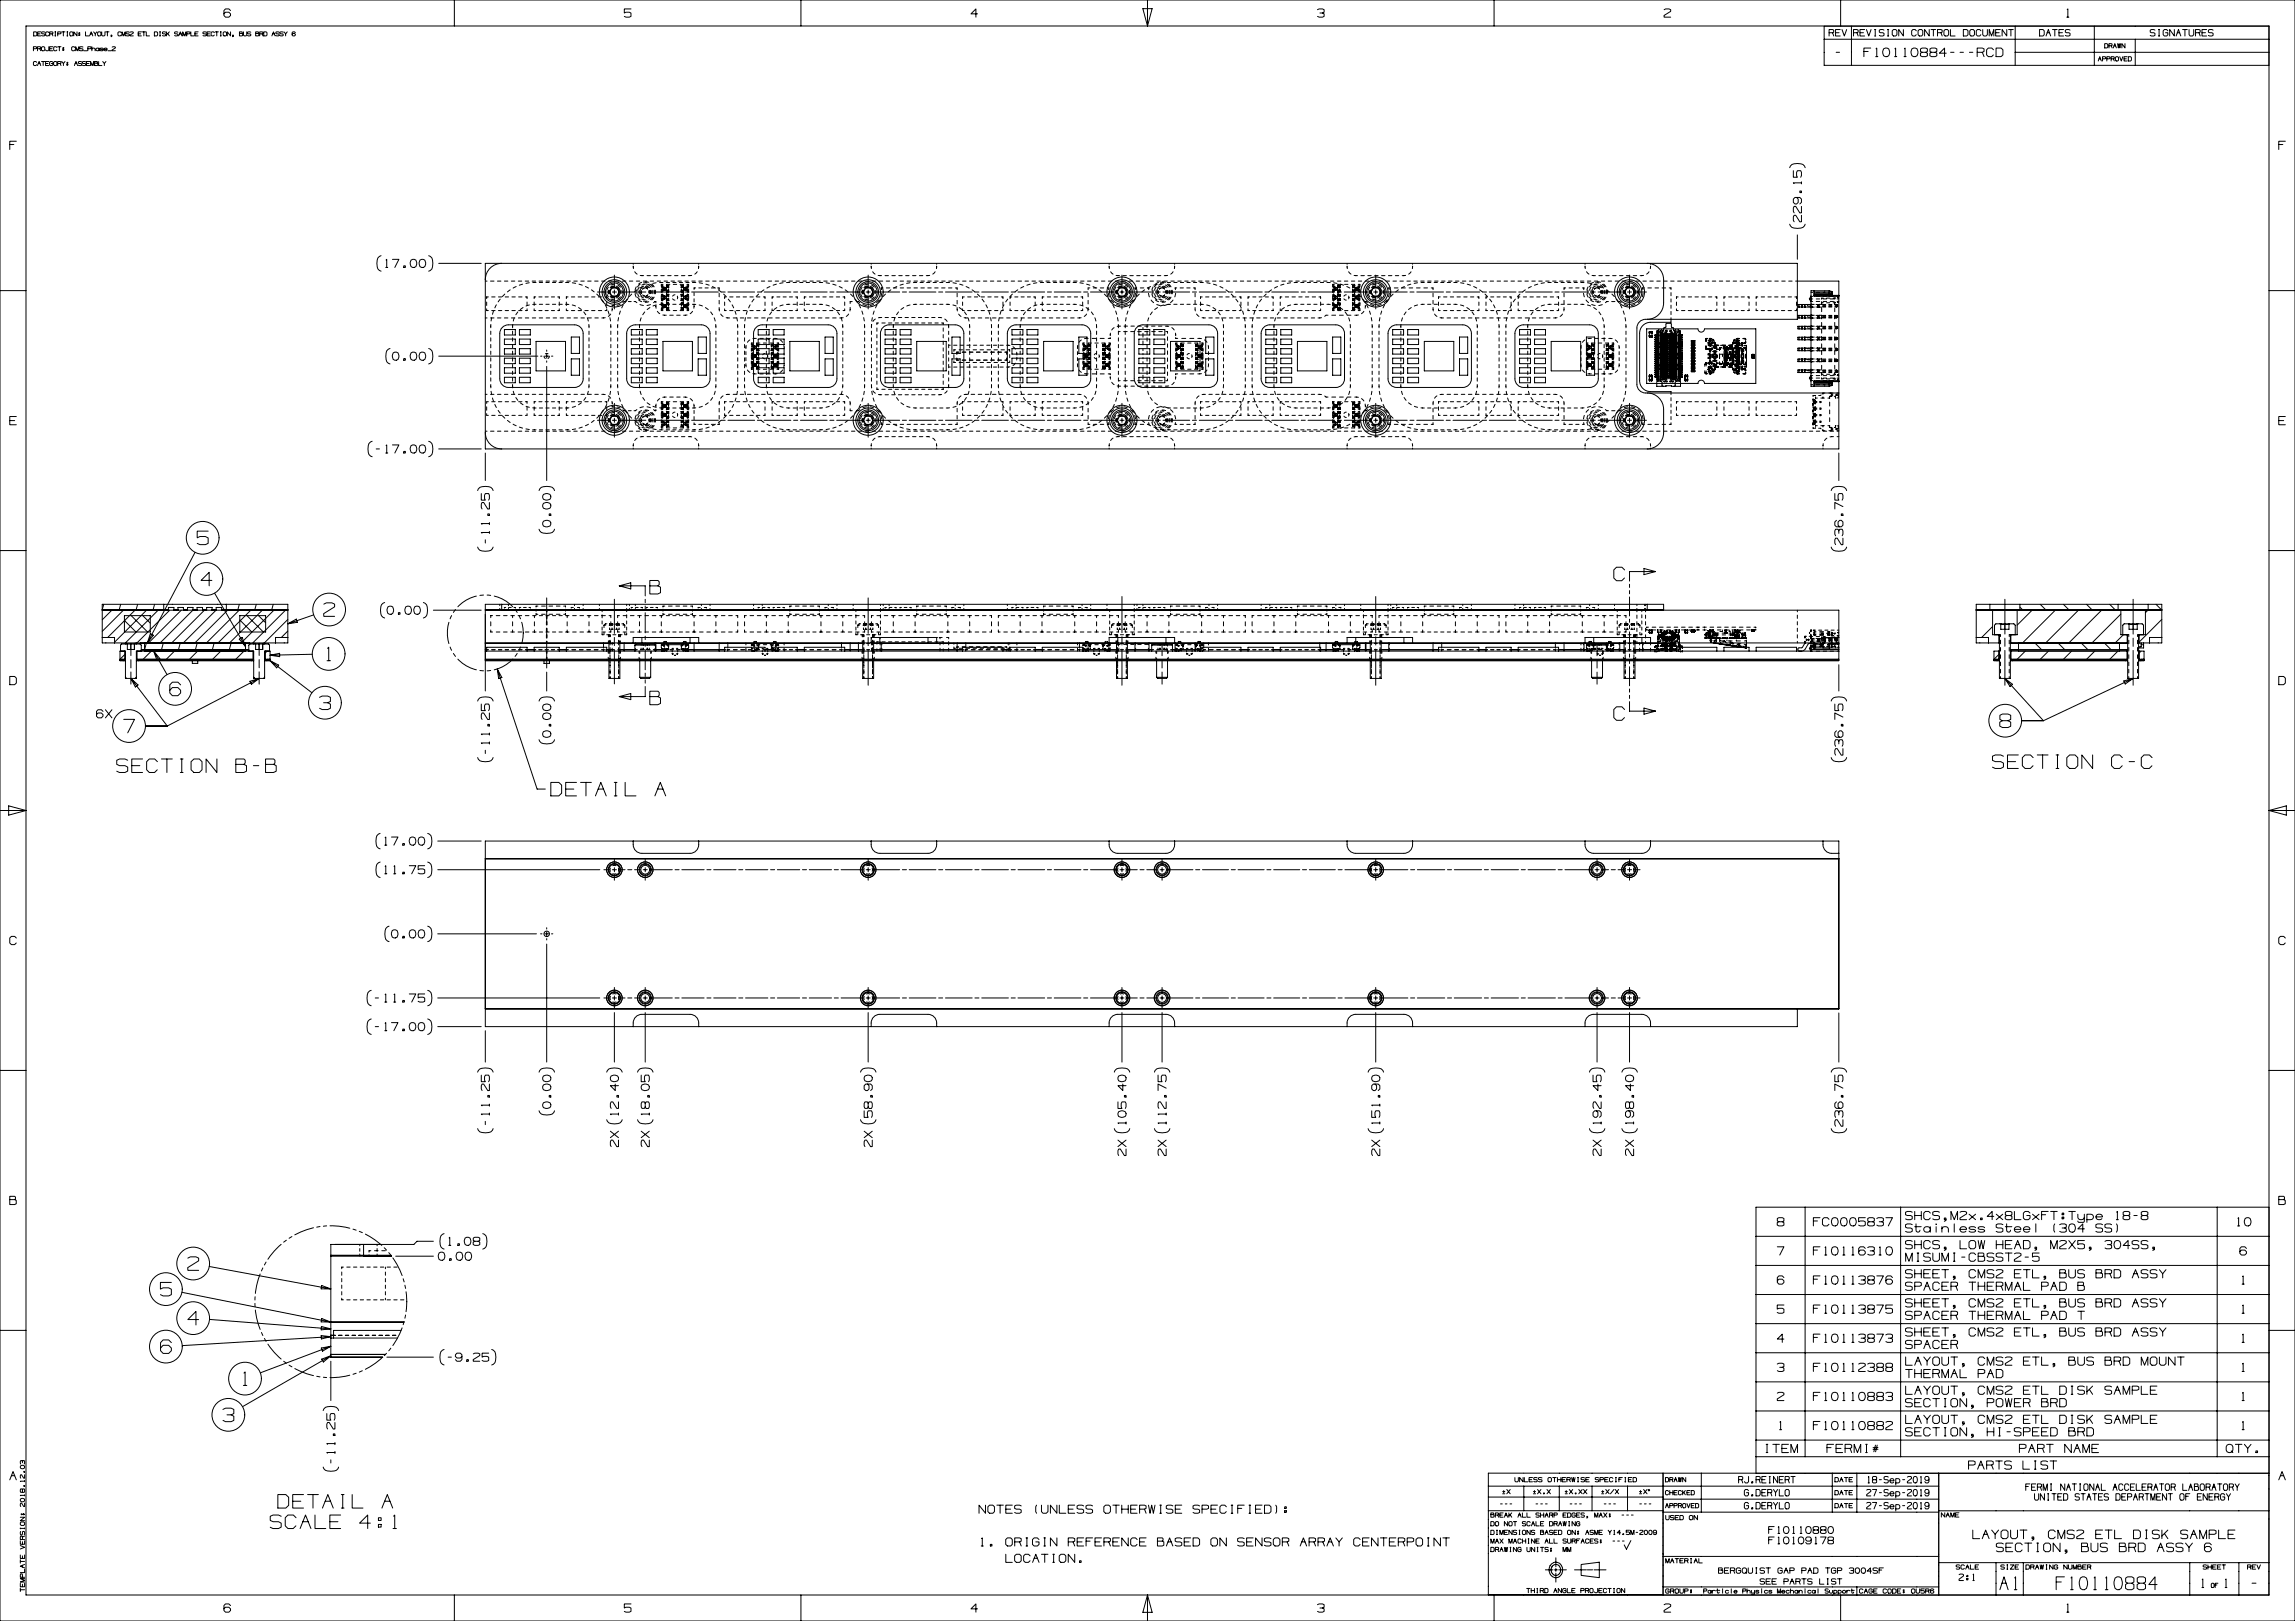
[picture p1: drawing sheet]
<svg xmlns="http://www.w3.org/2000/svg" width="841mm" height="594mm" viewBox="0 0 841 594" stroke-linecap="round" stroke-linejoin="round" font-family="sans-serif">
<g fill="none" stroke="#000" stroke-width=".37">
<path d="M0 0h841v594h-841zM9.5 9.5h822l-.1 575h-821.9zM12.2 17.9l1.2-.2v-.4l-1.2-.2v1.5M12.3 11.7h.9l.3 .3v.9l-.3 .3h-.9zM13.7 17.9l1.2-.2v-.4l-1.2-.2v1.5M13.8 12.4h.9M14.6 17.9l.3 .7M15 11.7h-1.2v1.5h1.2M15.2 17.4l.3-.3h.6l.3 .3v.9l-.3 .3h-.6l-.3-.3zM16.4 11.8h-1.1v.5l1.1 .3v.4l-.2 .2-.9-.2M17.9 17.1v1.2l-.3 .3h-.6l-.3-.3M17.9 12l-.3-.3h-.6l-.3 .3v.9l.3 .3h.6l.3-.3"/>
<path d="M18.2 17.9h.9M18.2 12.4l1.2-.1v-.5l-1.2-.1v1.5M19.1 12.4l.3 .8M19.4 17.1h-1.2v1.5h1.2M20.1 13.2h.3M20.1 11.7h.3M20.3 11.7v1.5M20.9 17.4l-.3-.3h-.6l-.3 .3v.9l.3 .3h.5l.3-.3M21.2 17.1h1.1M21.2 12.4l1.1-.1v-.5l-1.1-.1v1.5M21.7 17.1v1.5M22.6 11.7h1.2"/>
<path d="M23.1 17.4h.3v.3h-.3zM23.1 18.2h.3v.3h-.3zM23.2 11.7v1.5M24.5 13.2h.3M24.5 11.7h.3M24.7 11.7v1.5M25.6 12l.3-.3h.6l.2 .3v.9l-.2 .3h-.6l-.3-.3zM27.4 17.4l-.3-.3h-.6l-.3 .3v.9l.3 .3h.6l.3-.3M27.7 18.6v-1.5l.6 1.5 .6-1.5v1.5M28.2 11.7v1.5l-1.2-1.5v1.5M28.9 12h.3v.3h-.3zM28.9 12.7h.3v.3h-.3z"/>
<path d="M30.4 17.3h-1.2v.4l1.2 .3v.5l-.3 .1-.9-.1M30.7 18.6h1.2M31.3 11.7v1.5h1.2M32.2 17.9l1.2-.2v-.4l-1.2-.2v1.5M32.8 13.2l.6-1.5 .6 1.5M33.1 12.4h.6M33.7 18l.2-.3h.7l.2 .9M33.7 17.1v1.5M34.3 11.7l.6 .7v.8M35.5 11.7l-.6 .7M35.8 12l.3-.3h.6l.3 .3v.9l-.3 .3h-.6l-.3-.3zM36.3 18a.6 .6 0 0 0-.9-.4 .6 .6 0 0 0 0 1 .6 .6 0 0 0 .9-.4"/>
<path d="M36.3 17.6v1M37.3 11.7v1.2l.3 .3h.6l.3-.3v-1.2M37.8 17.8l-.4-.2-.8 .2 1.2 .5-.2 .3-1-.2M38.1 18.1h1.2a.58 .58 0 0 0-.8-.5 .58 .58 0 0 0-.2 .9 .58 .58 0 0 0 .9-.1M38.8 11.7h1.1M39.4 11.7v1.5M39.6 18.6h1.2M41 13.2h-.3v-.3h.3v.4l-.3 .2M41.1 17.3h1.2v.3l-1.2 .7v.3h1.2M44.4 12l-.3-.3h-.6l-.3 .3v.9l.3 .3h.6l.3-.3M44.7 13.2v-1.5l.6 1.5 .6-1.5v1.5M47.4 11.8h-1.2v.5l1.2 .3v.4l-.3 .2-.9-.2"/>
<path d="M47.7 11.8h1.2v.3l-1.2 .8v.3h1.2M50.6 12.4h.9M51.8 11.7h-1.2v1.5h1.2M52.1 11.7h1.2M52.7 11.7v1.5M53.6 11.7v1.5h1.2M56.6 11.7h.8l.4 .3v.9l-.4 .3h-.8zM58.5 13.2h.3M58.5 11.7h.3M58.7 11.7v1.5M60.7 11.8h-1.2v.5l1.2 .3v.4l-.3 .2-.9-.2M61 11.7v1.5"/>
<path d="M61.5 12.3l.6 .9M62.1 11.7l-1.1 1M65.2 11.8h-1.2v.5l1.2 .3v.4l-.3 .2-.9-.2M65.5 13.2l.6-1.5 .6 1.5M65.8 12.4h.6M67 13.2v-1.5l.6 1.5 .6-1.5v1.5M68.4 12.4l1.2-.1v-.5l-1.2-.1v1.5M69.9 11.7v1.5h1.2M71.4 12.4h.9M72.6 11.7h-1.2v1.5h1.2M75.6 11.8h-1.2v.5l1.2 .3v.4l-.3 .2-.9-.2M75.9 12.4h.9"/>
<path d="M77.1 11.7h-1.2v1.5h1.2M78.5 12l-.3-.3h-.5l-.3 .3v.9l.3 .3h.5l.3-.3M78.8 11.7h1.2M79.4 11.7v1.5M80.8 13.2h.3M80.8 11.7h.3M80.9 11.7v1.5M81.8 12l.3-.3h.6l.3 .3v.9l-.3 .3h-.6l-.3-.3zM84.5 3.9l-.6-.6h-1.3l-.5 .6v1.8l.5 .6h1.3l.6-.6v-.6l-.6-.6h-1.3l-.5 .6M84.5 11.7v1.5l-1.2-1.5v1.5M85.5 13.2h-.3v-.3h.3v.4l-.3 .2M87.7 12.3v-.6l1.1 .1-.2 .5h-.9v.9l1.2-.2v-.6l-.3-.1"/>
<path d="M89.2 11.7v1.2l.3 .3h.6l.3-.3v-1.2M91.9 11.8h-1.2v.5l1.2 .3v.4l-.3 .2-.9-.2M93.7 12.3v-.6l1 .1-.1 .5h-.9v.9l1.2-.2v-.6l-.3-.1M95.2 12.4l1.2-.1v-.5l-1.2-.1v1.5M96.1 12.4l.3 .8M96.7 11.7h.8l.3 .3v.9l-.3 .3h-.8zM99.6 13.2l.6-1.5 .6 1.5M99.9 12.4h.6M102.3 11.8h-1.2v.5l1.2 .3v.4l-.3 .2-.9-.2M103.8 11.8h-1.2v.5l1.2 .3v.4l-.3 .2-.9-.2M104.1 11.7l.6 .7v.8M105.3 11.7l-.6 .7"/>
<path d="M108.2 12l-.3-.3h-.6l-.3 .3v.9l.3 .3h.6l.3-.3-.3-.6h-.6l-.3 .3M166.5 0v9.5M231.2 3.3h-2.4v1.5l.6-.3h1.2l.6 .3v1.2l-.6 .3h-1.2l-.6-.3M293.5 0v9.5M358.2 5.1h-2.4l1.8-1.8v3M418.8 3.2h3.4l-1.7 6.3zM420.5 0v9.5M482.8 3.6l.6-.3h1.2l.6 .3v.9l-.6 .3M483.7 4.8h.9l.6 .3v.9l-.6 .3h-1.2l-.6-.3M547.5 0v9.5M609.8 3.6l.6-.3h1.2l.6 .3v.6l-2.4 1.5v.6h2.4M668.5 14.4h163"/>
<path d="M670.3 12l1.7-.2v-.8l-1.7-.2v2.4M671.5 12l.5 1.2M672.6 12h1.3M672.9 19.2h1.2M674.3 10.8h-1.7v2.4h1.7M674.5 0v9.5M675 10.8l.9 2.4 .8-2.4M678.5 9.6v14.3M679.2 12l1.7-.2v-.8l-1.7-.2v2.4M680.5 12l.4 1.2M681.6 12h1.3M683 18.9h1.6"/>
<path d="M683.3 10.8h-1.7v2.4h1.7M684 10.8l.8 2.4 .9-2.4M685.5 17.6h-2.5v3.2M687 10.8h.4M687 13.2h.4M687.2 10.8v2.4M687.5 17.9l.2-.3v3.2M690.2 17.9l1.3-.3a1.74 1.74 0 0 1 1 1.6 1.74 1.74 0 0 1-1 1.6h-.6a1.99 1.99 0 0 1-.7-2.9zM690.4 11l-.4-.2-1.3 .2v.8l1.7 .4v.7l-.4 .3-1.3-.2M691.7 10.8h.4M691.7 13.2h.4M691.9 10.8v2.4"/>
<path d="M693.9 10.8h.8l.4 .5v1.4l-.4 .5h-.8l-.5-.5v-1.4zM694.4 17.9l.3-.3v3.2M697.5 10.8v2.4l-1.7-2.4v2.4M697.8 17.9l.3-.3v3.2M700.6 17.9l1.3-.3a1.74 1.74 0 0 1 1 1.6 1.74 1.74 0 0 1-1 1.6h-.7a1.99 1.99 0 0 1-.6-2.9zM702.2 11.3l-.4-.5h-.8l-.5 .5v1.4l.5 .5h.8l.4-.5M703.3 10.8h.9l.4 .5v1.4l-.4 .5h-.9l-.4-.5v-1.4zM704.4 19.2l-.6-.3v-1l.6-.3h1.3l.6 .3v1l-2.6 .6v.9l.7 .4h1.3l.6-.3v-1l-.6-.3M707 10.8v2.4l-1.7-2.4v2.4M707.6 10.8h1.7M707.8 19.2l-.6-.3v-1l.6-.3h1.3l.6 .3v1l-2.5 .6v.9l.6 .4h1.3l.6-.3v-1l-.6-.3M708.5 10.8v2.4"/>
<path d="M710 12l1.7-.2v-.8l-1.7-.2v2.4M711.3 12l.4 1.2M712.8 10.8h.8l.5 .5v1.4l-.5 .5h-.8l-.5-.5v-1.4zM713.2 19.5h-2.5l1.9-1.9v3.2M714.7 10.8v2.4h1.7M714.8 19.2h1.2M718.2 19.2h1.3M719.5 10.8h1.2l.5 .5v1.4l-.5 .5h-1.2zM721.7 19.2h1.3M722.3 10.8h.8l.4 .5v1.4l-.4 .5h-.8l-.5-.5v-1.4zM724.5 19.2h1.9l.6-.3v-1l-.6-.3h-1.9v3.2M725.9 11.3l-.4-.5h-.9l-.4 .5v1.4l.4 .5h.9l.4-.5"/>
<path d="M726.4 19.2l.6 1.6M726.6 10.8v1.9l.4 .5h.8l.5-.5v-1.9M728.9 13.2v-2.4l.9 2.4 .8-2.4v2.4M730.5 18.2l-.6-.6h-1.3l-.6 .6v1.9l.6 .7h1.2l.7-.7M731.3 12h1.3M731.5 17.6h1.8l.7 .6v1.9l-.7 .7h-1.8zM733 10.8h-1.7v2.4h1.7M735.4 10.8v2.4l-1.7-2.4v2.4M736 10.8h1.7M736.9 10.8v2.4M738.5 9.6v14.3M738.5 19.2h93"/>
<path d="M747.4 10.8h1.3l.4 .5v1.4l-.4 .5h-1.3zM749.8 13.2l.8-2.4 .9 2.4M750.2 12h.8M752.1 10.8h1.7M753 10.8v2.4M754.5 12h1.3M756.2 10.8h-1.7v2.4h1.7M757.4 6.3h.7M757.5 3.5l.3-.2v3M758.6 11l-.5-.2-1.3 .2v.8l1.8 .4v.7l-.5 .3-1.3-.2M767.5 9.6v14.3M771.3 16h.8l.3 .3v1l-.3 .3h-.8z"/>
<path d="M772.8 16.8l1.2-.2v-.5l-1.2-.1v1.6M773.7 16.8l.3 .8M774.4 17.6l.6-1.6 .5 1.6M774.7 16.8h.6M776 16l.3 1.6 .2-1.6 .3 1.6 .3-1.6M778.7 16v1.6l-1.1-1.6v1.6M782.5 14.4v9.5M789.7 11l-.4-.2-1.3 .2v.8l1.7 .4v.7l-.4 .3-1.3-.2M791 10.8h.4M791 13.2h.4M791.2 10.8v2.4M794.4 11.3l-.4-.5h-.9l-.4 .5v1.4l.4 .5h.9l.4-.5v-.7h-.8"/>
<path d="M796.8 10.8v2.4l-1.7-2.4v2.4M797.4 13.2l.9-2.4 .9 2.4M797.9 12h.8M799.8 10.8h1.7M800.7 10.8v2.4M802.2 10.8v1.9l.4 .5h.8l.5-.5v-1.9M804.6 12l1.7-.2v-.8l-1.7-.2v2.4M805.8 12l.5 1.2M806.9 12h1.3M808.6 10.8h-1.7v2.4h1.7M811 11l-.4-.2-1.3 .2v.8l1.7 .4v.7l-.4 .3-1.3-.2M831.5 9.6h-163v14.3h163"/>
<path d="M13.4 22.8l-.3-.3h-.6l-.3 .3v.9l.3 .3h.6l.3-.3M13.7 24l.6-1.5 .6 1.5M14 23.3h.6M15.2 22.5h1.2M15.8 22.5v1.5M16.7 23.3h.9M17.9 22.5h-1.2v1.5h1.2M19.4 22.8l-.3-.3-.9 .3v.9l.3 .3h.6l.3-.3v-.4h-.6M19.7 22.8l.3-.3h.6l.3 .3v.9l-.3 .3h-.6l-.3-.3zM21.2 23.3l1.1-.2v-.4l-1.1-.2v1.5M22 23.3l.3 .7M22.6 22.5l.6 .8v.7"/>
<path d="M23.8 22.5l-.6 .8M24.6 22.8h.3v.3h-.3zM24.6 23.6h.3v.3h-.3zM27.2 24l.6-1.5 .6 1.5M27.5 23.3h.6M29.9 22.7h-1.2v.4l1.2 .3v.5l-.3 .1-.9-.1M31.4 22.7h-1.2v.4l1.2 .3v.5l-.3 .1-.9-.1M31.7 23.3h.9M32.9 22.5h-1.2v1.5h1.2M33.2 24v-1.5l.6 1.5 .6-1.5v1.5M34.7 23.1v-.6l1 .2-.1 .4h-.9v.9l1.1-.1v-.6l-.2-.2M36.2 22.5v1.5h1.1"/>
<path d="M37.6 22.5l.6 .8v.7M38.8 22.5l-.6 .8M687.3 20.8h.8M694.3 20.8h.8M697.7 20.8h.8M768.9 22.3l.6-1.5 .5 1.5M769.2 21.6h.5M770.5 21.6l1.1-.2v-.5l-1.1-.1v1.5M772 21.6l1.2-.2v-.5l-1.2-.1v1.5M773.6 21.6l1.2-.2v-.5l-1.2-.1v1.5M774.5 21.6l.3 .7M775.5 20.8h.5l.3 .3v.9l-.3 .3h-.5l-.3-.3v-.9z"/>
<path d="M776.8 20.8l.5 1.5 .6-1.5M778.3 21.6h.9M779.5 20.8h-1.2v1.5h1.2M779.9 20.8h.9l.3 .3v.9l-.3 .3h-.9zM3.6 53h1.5M6 51.8h-2.4v3M835 53h1.5M837.5 51.8h-2.5v3M655.8 61.4a3.2 3.2 0 0 1 4.1-1.4l.8 .3 .8 1.1M657.2 62.5v2.5h1.4l-.2-.6v-1.3l.3-.6h1.2l.2 .6v1.3l-.2 .6M658.4 72.4l.6 .5v1.3l-.6 .6-.6-.1-.6-.5v-1.3l.6-.5h1.7l.6 .5v1.3l-.6 .5M659.5 70h.6v.6h-.6z"/>
<path d="M660.1 78.9v2.4h-.6l-1.5-2.4h-.5l-.3 .6v1.2l.3 .6M660.1 75.6v2.4h-.6l-1.5-2.4h-.5l-.3 .6v1.2l.3 .6M660.1 67h-2.9l.2 .3M660.1 66.6v.8M139.6 93.7a3.2 3.2 0 0 0-1.4 4.1l.3 .7 1.1 .9M141.3 98h.8M141.5 95.3l.2-.3v3M143.8 95h2.4l-1.5 3M147.9 97.4h.6v.6h-.6zM150.6 95.3l1.2-.3a1.65 1.65 0 0 1 .9 1.5 1.65 1.65 0 0 1-.9 1.5h-.6a1.88 1.88 0 0 1-.6-2.7zM153.9 95.3l1.2-.3a1.65 1.65 0 0 1 .9 1.5 1.65 1.65 0 0 1-.9 1.5h-.6a1.88 1.88 0 0 1-.6-2.7zM157.1 93.7a3.2 3.2 0 0 1 1.4 4.1l-.2 .7-1.2 .9"/>
<path d="M160.8 96.5h15.5M183.8 96.5a6 6 0 0 0-6 6M232 96.5v.3M232 97.5l.1 .9M232.6 99.6l.9 .9M255.5 99.6l-.9 .9M256 96.5v.3M256 97.5v.9M319.2 96.5v.3M319.2 97.5l.1 .9M319.8 99.6l.9 .9M342.7 99.6l-.9 .9"/>
<path d="M343.2 96.5v.3M343.2 97.5v.9M406.4 96.5v.3M406.4 97.5l.1 .9M407 99.6l.9 .9M429.9 99.6l-.9 .9M430.4 96.5v.3M430.4 97.5v.9M493.6 96.5v.3M493.6 97.5l.1 .9M494.2 99.6l.9 .9M517.1 99.6l-.9 .9"/>
<path d="M517.6 96.5v.3M517.6 97.5v.9M580.8 96.5v.3M580.8 97.5l.1 .9M581.4 99.6l.9 .9M603.6 96.5a6 6 0 0 1 6 6v8.5a6 6 0 0 1-6 6M604.3 99.6l-.9 .9M604.8 96.5v.3M604.8 97.5v.9M655.8 82.2a3.2 3.2 0 0 0 4.1 1.4l.8-.3 .8-1.1M658.6 86.1v8.9M0 106.5h9.5"/>
<path d="M177.8 116.5h.7M177.8 103h.7M178.3 110.7v1.2M178.3 113.2v.6h.7M179 108.8h-.7v.6M179.7 103h1.3M179.8 116.5h1.2M179.9 118.9l-.1 1.2M180.2 116.4l-.2 1.2M180.2 113.8h1.2M180.2 108.8h1.2M180.8 114l-.3 1.2"/>
<path d="M181.9 111.7l-.6 1.1M182.3 103h1.3M182.3 116.5h1.3M182.7 113.8h1.2M182.7 108.8h1.2M183.3 109.6l-.8 1M184.1 120l1-.7 1.2-.3h24.2a3.2 3.2 0 0 1 3.2 3.2v16.6a3.2 3.2 0 0 1-3.2 3.2h-24.2a3.2 3.2 0 0 1-3.2-3.2v-16.6l.3-1.2zM184.8 103h1.3M184.8 116.5h1.3M185 107.8l-.9 .9M185.1 113.8h1.3M185.1 108.8h1.3"/>
<path d="M187 106.2l-1 .8M187.4 103h1.3M187.4 116.5h1.3M187.6 113.8h1.2M187.6 108.8h1.2M187.9 118.9l-.1 1.2M188.5 116.5l-.4 1.1M189.2 105l-1.2 .6M189.8 114.3l-.8 1M189.9 103h1.3M189.9 116.5h1.3M190.1 113.8h1.2"/>
<path d="M190.1 108.8h1.2M191.5 104.1l-1.2 .4M191.7 112.7l-1.1 .7M192.5 103h1.2M192.5 116.5h1.3M192.5 108.8h.6v.6M193.1 110.7v1.2M193.1 113.2v.6h-.6M194 103.6l-1.3 .2M194 111.8l-1.2 .3M195 103h1.3M195 116.5h1.3"/>
<path d="M195.7 110.7v1.2M195.7 113.2v.6h.6M196.3 108.8h-.6v.6M196.4 111.5l-1.2 .1M196.4 103.5h-1.2M197.5 113.8h1.1M197.5 108.8h1.1M197.6 103h1.2M197.6 116.5h1.3M197.6 111.5h1.2M197.6 103.5h1.2M199.8 113.8h1.1"/>
<path d="M199.8 108.8h1.1M200 111.5h1.2M200 103.5h1.2M200.1 103h1.3M200.1 116.5h1.3M202.1 113.8h1.1M202.1 108.8h1.1M202.4 111.5h1.2M202.4 103.5h1.2M202.6 103h1.3M202.7 116.5h1.3M204.4 108.8h.5v.6"/>
<path d="M204.8 111.5h1.2M204.8 103.5h1.2M204.9 110.7v1.2M204.9 113.2v.6h-.5M205.2 103h1.3M205.2 116.5h1.3M207.2 111.5l1.3 .1M207.2 103.5h1.3M207.5 110.7v1.2M207.5 113.2v.6h.7M207.7 103h1.3M207.8 116.5h1.3"/>
<path d="M208.2 108.8h-.7v.6M209.4 113.8h1.2M209.4 108.8h1.2M209.7 111.8l1.2 .3M209.7 103.6l1.3 .2M210.3 103h1.2M210.3 116.5h1.3M211.9 113.8h1.2M211.9 108.8h1.2M212 112.7l1 .7M212.2 104.1l1.2 .4M212.8 103h1.3"/>
<path d="M212.9 116.5h1.3M213.9 114.3l.7 1M214.3 113.8h1.3M214.3 108.8h1.3M214.5 105l1.1 .6M215.2 116.5l.4 1.1M215.4 103h1.2M215.4 116.5h1.3M215.8 118.9v1.2M216.7 106.2l1 .8M216.8 113.8h1.2M216.8 108.8h1.2"/>
<path d="M217.9 103h1.3M218 116.5h1.3M218.7 107.8l.9 .9M218.9 107h4.5M219.3 113.8h1.2M219.3 108.8h1.2M220.4 109.6l.7 1M220.4 103h1.3M221.7 108.8h.6v.6M221.8 116.4l-1.3 .1M221.8 111.7l.5 1.1M222.3 110.7v1.2"/>
<path d="M222.3 113.2v.6h-.6M222.4 107.6l.5 1.2M222.8 114l.4 1.2M222.9 105.2l-.5 1.2M223 106.4l.1 1.3M223 103h1.3M223.1 106.3l-.1 .7M223.2 106.4v1.2M223.4 107l.3 1 .6 .5M223.4 107l.9 1.5M223.5 116.4l.2 1.2M223.6 108.6l1 .6"/>
<path d="M223.7 106.4v1.2M223.8 115.1l-.9 .9M223.8 118.9v1.2M223.9 108.8l1.2 .4M223.9 109.6l1.2 .2M224 108.6l1.1 .4M224.3 105.5l-.6 .5-.3 1M224.3 105.5l1-.2 .7 .2M224.3 108.5l1 .2 .7-.2M224.3 105.5l-.9 1.5M224.3 105.5h1.7M224.3 108.5h1.7"/>
<path d="M224.3 113v.9M224.4 107h1.5M224.5 108.5h1.2M224.6 104.8l-1 .6M224.9 112l-.6-.1v.4M225.1 104.2l-1.2 .3M225.1 104.8l-1.2 .4M225.1 100.8v4.5M225.1 106.3v1.5M225.1 108.8v4.4M225.1 105l-1.1 .4M225.5 103h1.3"/>
<path d="M225.7 104.8l1 .6M225.7 105.5h-1.2M226 105.5l.5 .5 .4 1M226 105.5l.9 1.5M226.3 105.4l.7 1M226.4 104.4l.9 .8M226.4 118.9l-.1 1.2M226.4 105.2l.8 1.1M226.6 106.4v1.2M226.7 116.4l-.2 1.2M226.7 108.6l-1 .6M226.9 107l-.2 .7-.7 .8"/>
<path d="M226.9 107l-.9 1.5M226.9 107h9.8M227 107.6l-.7 1M227.2 107.7l-.8 1.1M227.2 111.5l-1.1 .4M227.3 106.4v1.2M227.3 114l-.3 1.2M227.3 108.8l-.9 .8M227.9 106.4v1.2M228.1 103h1.3M228.4 111.7l-.6 1.1M229.2 110.5h-.5l-.5 .4"/>
<path d="M229.8 109.6l-.8 1M230.3 110.5h1M230.6 120l1-.7 1.2-.3h24.2a3.2 3.2 0 0 1 3.2 3.2v16.6a3.2 3.2 0 0 1-3.2 3.2h-24.2a3.2 3.2 0 0 1-3.2-3.2v-16.6l.3-1.2zM230.6 103h1.3M231.5 107.8l-.9 .9M232.3 110.5h.6l.5 .4M232.7 107.7l.5 1.2M233.1 106.3v1.4M233.2 105.1l-.5 1.3M233.2 103h1.2M233.5 106.2l-1 .8M233.6 108.9l1 .9"/>
<path d="M233.7 107.6l.5 1.2M234 109.9l1.1 .7M234.2 105.2l-.5 1.2M234.3 106.4v1.2M234.4 118.9l-.1 1.2M234.5 111.6l1.3 .4M234.6 107.6l.7 1M234.6 104.2l-1 .9M234.6 100.9l1.2 .1M234.9 108.6l1 .6M235 116.5l-.4 1.1M235 106.4v1.2"/>
<path d="M235.1 106.7l-.2 .4 .2 .3M235.1 103.5l-1.1 .6M235.2 109.6l1.2 .2M235.3 105.4l-.7 1M235.5 108l.2 .3h.4M235.7 105l-1.2 .6M235.7 103h1.3M235.8 103.7h1.3M235.8 108.5h1.2M235.9 104.8l-1 .6M236 105.7h-.4l-.1 .4M236.3 114.3l-.8 1"/>
<path d="M236.4 105l1.2 .4M236.4 104.2l-1.2 .3M236.4 103.2l1.3 .3M236.8 105.7h.3l.2 .3M237 104.8l1 .6M237 105.5h-1.2M237.1 110.3h-1.3M237.1 101h1.3M237.4 107.9l-.2 .4h-.3M237.6 108.6l-1.2 .4M237.7 104.4l.9 .8M237.7 107h1.5"/>
<path d="M237.7 110.6l-1.3 .2M237.7 106.6l.2 .4-.1 .3M237.9 106.4v1.2M238 104.1l-1.2 .4M238 108.6l-1 .6M238.2 112.7l-1.1 .7M238.3 103h1.2M238.3 104.2l.9 .9M238.3 106.4v1.2M238.4 111.6l-1.3 .4M238.6 106.4v1.2M238.6 108.8l-.9 .8"/>
<path d="M238.9 104.1l.8 1M239.2 106.4v1.2M239.2 108.9l-.9 .9M239.6 101h1.3M239.7 108.9l-.8 1M239.8 106.3v1.4M240.1 110.5l-.6 .4M240.2 106.3v.7M240.2 107h9.8M240.2 107v.7M240.3 110.5h.1M240.3 110.5v.5"/>
<path d="M240.3 111.9l.1 1M240.5 103.6l-1.3 .2M240.5 111.8l-1.2 .3M240.8 103h1.3M240.9 114.1l.9 .9M242.1 101h1.3M242.3 106v1.2M242.3 108.4v1.2M242.3 110.8v1.2M242.3 111.2h.7M242.3 108h.7M242.3 110h.7"/>
<path d="M242.3 106.8h.7M242.3 105l.2 .1M242.3 111.4l.2 .1M242.3 108.2l.2 .1M242.5 106.6h-.2M242.5 113h-.2M242.5 109.8h-.2M242.5 106l.2 .2M242.5 109.2l.2 .2M242.5 112.4l.2 .2M242.6 104.2v.1M242.6 104.6v.2"/>
<path d="M242.6 106.8v.3M242.6 107.7v.3M242.6 110v.3M242.6 110.9v.3M242.6 113.2v.2M242.6 113.7v.1M242.7 105.2h.7M242.7 108.4h.7M242.7 111.6h.7M242.7 105.4l-.2 .2M242.7 108.6l-.2 .2M242.7 111.8l-.2 .2"/>
<path d="M242.8 105.6v-.3l.2 .3M242.8 106.1v.2l.2-.2M242.8 108.8v-.3l.2 .3M242.8 109.3v.2l.2-.2M242.8 112v-.3l.2 .3M242.8 112.5v.2l.2-.2M242.8 105.3v.3M242.8 106.1v.2M242.8 108.5v.3M242.8 109.3v.2M242.8 111.7v.3M242.8 112.5v.2"/>
<path d="M242.9 115.4l1.3 .1M242.9 111.5l-1.2 .1M242.9 103.5h-1.2M243 104.2h-.7v.6h.7M243 113.2h-.7v.6h.7M243 105.3v.3M243 106.1v.2M243 108.5v.3M243 109.3v.2M243 111.7v.3M243 112.5v.2M243.1 105.4h.5"/>
<path d="M243.1 106.2h.5M243.1 111.8h.5M243.1 112.6h.5M243.1 109.4h.5M243.1 108.6h.5M243.2 105.3h.3v.3M243.2 108.5h.3v.3M243.2 111.7h.3v.3M243.2 105.3v.3M243.2 106.1v.2M243.2 108.5v.3M243.2 109.3v.2"/>
<path d="M243.2 111.7v.3M243.2 112.5v.2M243.3 105.3v.3M243.3 108.5v.3M243.3 111.7v.3M243.3 106v.3M243.3 109.2v.3M243.3 112.4v.3M243.3 103h1.3M243.4 106.4l-.7 .1M243.4 112.8l-.7 .1M243.4 109.6l-.7 .1"/>
<path d="M243.5 106v.3h-.3M243.5 109.2v.3h-.3M243.5 112.4v.3h-.3M243.6 105.3v.3M243.6 108.5v.3M243.6 111.7v.3M243.6 106v.3M243.6 109.2v.3M243.6 112.4v.3M243.8 105.4l.3 .2M243.8 111.8l.3 .2M243.8 108.6l.3 .2"/>
<path d="M244 112.4v.3h.4l-.1 .7v-.6M244 106v.3h.4M244 109.2v.3h.4M244.1 106l-.3 .2M244.1 112.4l-.3 .2M244.1 109.2l-.3 .2M244.1 105.4h.1M244.1 106.2h.1M244.1 111.8h.1M244.1 112.6h.1M244.1 109.4h.1M244.1 108.6h.1"/>
<path d="M244.1 111.5h1.2M244.1 103.5h1.2M244.2 105.3v.3M244.2 106.1v.2M244.2 108.5v.3M244.2 109.3v.2M244.2 111.7v.3M244.2 112.5v.2M244.2 105.2v.4M244.2 106v.4M244.2 106.8v.2M244.2 108.4v.4"/>
<path d="M244.2 109.2v.4M244.2 110v.2h.4M244.2 111.6v.4M244.2 112.4v.4M244.2 113.2v.2h.4M244.2 113.8h1.3M244.2 104.2h1.3M244.3 104.2v.1M244.3 104.6v.7M244.3 106.4v.8M244.3 107.7v.8M244.3 109.6v.8"/>
<path d="M244.3 110.9v.8M244.3 113.7v.1M244.3 104.7h.1M244.4 110.1h-.1M244.4 106.9h-.1M244.4 113.3h-.1M244.4 108h.6M244.4 113.2h.6M244.4 110h.6M244.4 104.8h.6M244.4 106.8h.6M244.4 104.8h.1"/>
<path d="M244.4 104.7h.1M244.4 104.6v.7h-.4v.3M244.4 106.3l-.1 .7M244.4 107.8v.7h-.4v.3M244.4 109.5l-.1 .7M244.4 111v.7h-.4v.3M244.4 104.6l-.2 .2M244.4 107.8l-.2 .2M244.4 111l-.2 .2M244.4 111.1l.6 .1M244.4 104.7h.2M244.4 110.1h.2"/>
<path d="M244.4 113.3h.2M244.4 106.9h.2M244.4 104.6h.2M244.4 107.8h.2M244.4 111h.2M244.4 110.1h.1M244.4 106.9h.1M244.4 113.3h.1M244.4 113.2l-.1 .1M244.4 110l-.1 .1M244.4 106.8v.1M244.5 106.4h.5"/>
<path d="M244.5 105.2h.5M244.5 108.4h.5M244.5 111.6h.5M244.5 112.8h.5M244.5 109.6h.5M244.6 107.9l-.2 .1M244.7 101h1.2M244.8 106.3h.2M244.8 105.3h.2M244.8 108.5h.2M244.8 109.5h.2M244.8 111.7h.2"/>
<path d="M244.8 112.7h.2M244.9 104.6l.1 .3M244.9 107.8l.1 .3M244.9 111l.1 .3M244.9 104.7h.1M244.9 110.1h.1M244.9 107.9h.1M244.9 113.3h.1M244.9 106.9h.1M244.9 105.3v.3M244.9 106.1v.2M244.9 108.5v.3"/>
<path d="M244.9 109.3v.2M244.9 111.7v.3M244.9 112.5v.2M245 105.1v.4M245 106.1v.4M245 106.7v.3M245 108.3v.4M245 109.3v.4M245 109.9l-.1 .3M245 111.5v.4M245 112.5v.4M245 113.1l-.1 .3"/>
<path d="M245.4 115.5h1.3M245.9 103h1.3M246.5 109.5l.8 .5M246.5 111.5h1.2M246.5 103.5h1.2M246.7 113.8h1.3M246.7 104.2h1.3M247.2 101h1.3M247.3 108l-.8 .5M248 115.5h1.3M248.2 108.5v1M248.4 103h1.3"/>
<path d="M248.9 111.5h1.2M248.9 103.5h1.2M249.2 113.8h1.3M249.2 104.2h1.3M249.6 105.1v.4M249.6 106.1v.4M249.6 106.7v.3M249.6 108.3v.4M249.6 109.3v.4M249.6 109.9l.2 .3M249.6 111.5v.4M249.6 112.5v.4"/>
<path d="M249.6 113.1l.2 .3M249.6 111.1l.7 .1M249.6 104.7h.2M249.6 110.1h.2M249.6 107.9h.2M249.6 113.3h.2M249.6 113.2l.7 .1h-.2M249.6 106.9h.2M249.6 106.3h.3M249.6 105.3h.3M249.6 108.5h.3M249.6 109.5h.3"/>
<path d="M249.6 111.7h.3M249.6 112.7h.3M249.6 106.4h.6M249.6 105.2h.6M249.6 108.4h.6M249.6 111.6h.6M249.6 112.8h.6M249.6 109.6h.6M249.6 110l.7 .1M249.6 106.8l.7 .1M249.7 101h1.3M249.8 105.3v.3"/>
<path d="M249.8 106.1v.2M249.8 108.5v.3M249.8 109.3v.2M249.8 111.7v.3M249.8 112.5v.2M249.8 104.6l-.2 .3M249.8 107.8l-.2 .3M249.8 111l-.2 .3M250.1 104.7h.2M250.1 110.1h.2M250.1 107.9h.2l-.7 .1M250.1 106.9h.2"/>
<path d="M250.1 104.6h.2M250.1 107.8h.2M250.1 111h.2M250.3 104.6v.7h.4M250.3 106.3v.7M250.3 107.8v.7h.4M250.3 109.5v.7M250.3 111v.7h.4M250.3 107.8l.2 .2M250.3 106.9h.1M250.3 110.1h.1M250.3 106.3h.4"/>
<path d="M250.3 109.5h.4M250.3 104.8h-.7M250.3 111h.1M250.3 104.6h.1M250.3 111.2h.1M250.3 104.6l.2 .2M250.3 111l.2 .2M250.3 104.2v.1M250.3 104.6v.7M250.3 106.4v.8M250.3 107.7v.8M250.3 109.6v.8"/>
<path d="M250.3 110.9v.8M250.3 113.7v.1M250.3 104.7h.1M250.3 111.1h.1M250.5 105.2v.4M250.5 106v.4M250.5 106.8v.2h-.4M250.5 108.4v.4M250.5 109.2v.4M250.5 110v.2h-.4M250.5 111.6v.4M250.5 112.4v.4"/>
<path d="M250.5 113.2v.2h-.4M250.5 105.4l.1 .2M250.5 111.8l.1 .2M250.5 108.6l.1 .2M250.6 106l-.1 .2M250.6 112.4l-.1 .2M250.6 109.2l-.1 .2M250.7 105.4h.1M250.7 106.2h.1M250.7 111.8h.1M250.7 112.6h.1M250.7 109.4h.1"/>
<path d="M250.7 108.6h.1M250.7 105.3v.3M250.7 106.1v.2M250.7 108.5v.3M250.7 109.3v.2M250.7 111.7v.3M250.7 112.5v.2M250.7 112.7h-.4v.7v-.6M250.7 105.4v.2M250.7 106v.2M250.7 108.6v.2M250.7 109.2v.2"/>
<path d="M250.7 111.8v.2M250.7 112.4v.2M251 107h1.5M251 103h1.2M251.1 105.4h.4M251.1 106.2h.4M251.1 111.8h.4M251.1 112.6h.4M251.1 109.4h.4M251.1 108.6h.4M251.1 106v.3M251.1 109.2v.3"/>
<path d="M251.1 112.4v.3M251.1 105.3v.3M251.1 108.5v.3M251.1 111.7v.3M251.2 106v.3h.3v-.2M251.2 109.2v.3h.3v-.2M251.2 112.4v.3h.3v-.2M251.3 106.4l.7 .1M251.3 112.8l.7 .1M251.3 109.6l.7 .1M251.3 111.5h1.2M251.3 103.5h1.2"/>
<path d="M251.3 106l.1 .3M251.3 109.2l.1 .3M251.3 112.4l.1 .3M251.4 105.3l-.1 .3M251.4 108.5l-.1 .3M251.4 111.7l-.1 .3M251.5 105.6v-.3h-.3v.3M251.5 108.8v-.3h-.3v.3M251.5 112v-.3h-.3v.3M251.7 105.3v.3M251.7 106.1v.2M251.7 108.5v.3"/>
<path d="M251.7 109.3v.2M251.7 111.7v.3M251.7 112.5v.2M251.7 113.2h.6v.6h-.6M251.7 111.2h.6M251.7 108h.6M251.7 110h.6M251.7 106.8h.6M251.7 104.2h.6v.6h-.6M251.7 105.3l.1 .3M251.7 108.5l.1 .3M251.7 111.7l.1 .3"/>
<path d="M251.8 115.4l-1.3 .1M251.8 106.1l-.1 .2M251.8 109.3l-.1 .2M251.8 112.5l-.1 .2M251.9 105.4l.2 .2M251.9 108.6l.2 .2M251.9 111.8l.2 .2M252 105.2h-.7M252 108.4h-.7M252 111.6h-.7M252 104.2v.1M252 104.6v.2"/>
<path d="M252 106.8v.3M252 107.7v.3M252 110v.3M252 110.9v.3M252 113.2v.2M252 113.7v.1M252.1 106l-.2 .2M252.1 109.2l-.2 .2M252.1 112.4l-.2 .2M252.2 106.6h.1M252.2 109.8h.1M252.2 113h.1"/>
<path d="M252.3 106v1.2M252.3 108.4v1.2M252.3 110.8v1.2M252.3 105l-.1 .1M252.3 108.2l-.1 .1M252.3 111.4l-.1 .1M253.5 107h9.7M253.5 100.9l-1.3 .1M253.5 103h1.3M253.7 111.5l1.3 .1M253.7 103.5h1.3M253.8 114.1l-.9 .9"/>
<path d="M254.3 107.2v1.2M254.3 109.5v1.1M254.3 111.8v1.1M254.9 105.5h-.6v.6M256.1 103h1.2M256.1 105.5h1.1M256.2 111.8l1.2 .3M256.2 103.6l1.3 .2M258.4 105.5h1.1M258.5 112.7l1 .7M258.6 103h1.3M258.7 104.1l1.2 .4"/>
<path d="M260.4 114.3l.7 1M260.7 105.5h1.1M261 105l1.1 .6M261.2 103h1.2M261.7 116.5l.4 1.1M262.3 118.9v1.2M263 105.5h.5v.7M263.2 106.2l1 .8h1.5M263.5 107.5v1.3M263.5 110.1v1.3M263.5 112.7l.1 1.2M263.7 103h1.3"/>
<path d="M264.1 115.1l.9 .9M265.2 107.8l.9 .9M265.5 110.7v1.2M265.5 113.2v.6h.7M266.1 116.4l1.3 .1M266.2 108.8h-.7v.6M266.2 103h1.3M266.7 107h9.8M266.9 109.6l.7 1M267.4 113.8h1.2M267.4 108.8h1.2M268.3 111.7l.5 1.1"/>
<path d="M268.7 116.5h1.3M268.8 103h1.3M269.3 114l.4 1.2M269.9 113.8h1.2M269.9 108.8h1.2M270 116.4l.2 1.2M270.3 118.9v1.2M271.3 116.5h1.3M271.3 103h1.3M272.3 113.8h1.3M272.3 108.8h1.3M272.9 118.9l-.1 1.2"/>
<path d="M273.2 116.4l-.2 1.2M273.8 114l-.3 1.2M273.9 103h1.2M273.9 116.5h1.3M274.8 113.8h1.2M274.8 108.8h1.2M274.9 111.7l-.6 1.1M276.3 109.6l-.8 1M276.4 103h1.3M276.5 116.5h1.3M277.1 120l1-.7 1.2-.3h24.2a3.2 3.2 0 0 1 3.2 3.2v16.6a3.2 3.2 0 0 1-3.2 3.2h-24.2a3.2 3.2 0 0 1-3.2-3.2v-16.6l.3-1.2zM277.3 113.8h1.2"/>
<path d="M277.3 108.8h1.2M277.5 107h1.5M278 107.8l-.9 .9M279 103h1.2M279.1 116.5h1.3M279.7 108.8h.6v.6M280 106.2l-1 .8M280 107h9.8M280.3 110.7v1.2M280.3 113.2v.6h-.6M280.9 118.9l-.1 1.2M281.5 116.5l-.4 1.1"/>
<path d="M281.5 103h1.3M281.7 116.5h1.3M282.2 105l-1.2 .6M282.8 114.3l-.8 1M282.9 110.7v1.2M282.9 113.2v.6h.6M283.5 108.8h-.6v.6M284 103h1.3M284.3 116.5h1.3M284.5 104.1l-1.2 .4M284.7 113.8h1.1M284.7 108.8h1.1"/>
<path d="M284.7 112.7l-1.1 .7M286.6 103h1.3M286.9 116.5h1.3M287 103.6l-1.3 .2M287 113.8h1.1M287 108.8h1.1M287 111.8l-1.2 .3M289.1 103h1.3M289.3 113.8h1.1M289.3 108.8h1.1M289.4 111.5l-1.2 .1M289.4 103.5h-1.2"/>
<path d="M289.5 116.5h1.3M290.6 111.5h1.2M290.6 103.5h1.2M290.8 107h1.5M291.6 108.8h.5v.6M291.7 103h1.3M292.1 116.5h1.3M292.1 110.7v1.2M292.1 113.2v.6h-.5M293 111.5h1.2M293 103.5h1.2M293.3 107h9.8"/>
<path d="M294.2 103h1.3M294.7 116.5h1.3M294.7 110.7v1.2M294.7 113.2v.6h.7M295.4 108.8h-.7v.6M295.4 111.5h1.2M295.4 103.5h1.2M296.6 113.8h1.2M296.6 108.8h1.2M296.8 103h1.2M297.3 116.5h1.3M297.8 111.5h1.2"/>
<path d="M297.8 103.5h1.2M299.1 113.8h1.2M299.1 108.8h1.2M299.3 103h1.3M299.9 116.5h1.3M300.2 111.5l1.3 .1M300.2 103.5h1.3M301.5 113.8h1.3M301.5 108.8h1.3M301.9 103h1.2M302.5 116.5h1.3M302.7 111.8l1.2 .3"/>
<path d="M302.7 103.6l1.3 .2M304 113.8h1.2M304 108.8h1.2M304.1 107h1.5M304.4 103h1.3M305 112.7l1 .7M305.1 116.5h1.3M305.2 104.1l1.2 .4M306.5 113.8h1.2M306.5 108.8h1.2M306.6 107h9.8M306.9 114.3l.7 1"/>
<path d="M306.9 103h1.3M307.5 105l1.1 .6M308.2 116.5l.4 1.1M308.8 118.9v1.2M308.9 108.8h.6v.6M309 116.4l-1.3 .1M309.5 103h1.3M309.5 110.7v1.2M309.5 113.2v.6h-.6M309.7 106.2l1 .8M311 115.1l-.9 .9M311.5 112.6v1.3"/>
<path d="M311.7 107.8l.9 .9M312 103h1.3M312.3 110.5h-.8v.7M313.4 109.6l.7 1M313.8 110.5h.8l.5 .4M314.6 103h1.2M314.8 111.7l.5 1.1M315.4 107.6l.5 1.2M315.8 114l.4 1.2M315.9 105.2l-.5 1.2M316 106.4v1.2M316.1 106.3v1.4"/>
<path d="M316.2 111.6l1.3 .3M316.2 106.4v1.2M316.4 107l.2 .7 .7 .8M316.4 107l.9 1.5M316.5 116.4l.2 1.2M316.6 108.6l1 .6M316.7 106.4v1.2M316.8 118.9v1.2M316.9 108.8l1.2 .4M316.9 109.6l1.2 .2M317 108.6l1.1 .4M317.1 103h1.3"/>
<path d="M317.3 105.5l-.6 .5-.3 1M317.3 105.5l1-.2 .7 .2M317.3 108.5l1 .2 .7-.2M317.3 105.5l-.9 1.5M317.3 105.5h1.7M317.3 108.5h1.7M317.4 107h1.5M317.5 108.5h1.2M317.6 104.8l-1 .6M318.1 104.2l-1.2 .3M318.1 104.8l-1.2 .4M318.1 100.8v4.5"/>
<path d="M318.1 106.3v1.5M318.1 108.8v4.4M318.1 105l-1.1 .4M318.7 104.8l1 .6M318.7 105.5h-1.2M319 105.5l.9 1.5M319 105.5l.7 .8 .2 .7M319.3 105.4l.7 1M319.4 104.4l.9 .8M319.4 118.9l-.1 1.2M319.4 118.9l-.1 .6M319.4 105.2l.8 1.1"/>
<path d="M319.6 106.4v1.2M319.7 103h1.2M319.7 116.4l-.2 1.2M319.7 108.6l-1 .6M319.9 107l-.2 .7-.7 .8M319.9 107l-.9 1.5M319.9 107h9.8M320 107.6l-.7 1M320.1 111.6l-1.3 .3M320.2 107.7l-.8 1.1M320.3 106.4v1.2M320.3 114l-.3 1.2"/>
<path d="M320.3 108.8l-.9 .8M320.8 116.9l-.9 .9M320.9 106.4v1.2M321.4 111.7l-.6 1.1M321.8 100.9l1.2 .1M321.9 118.4h-.6v.6M322.2 109.9l-1 1M322.2 103h1.3M322.8 109.6l-.8 1M323.1 107.5l-.3 1.3M323.1 116.4h-1.2M323.2 118.4h1.2"/>
<path d="M323.5 105.5h-.6l.1 .7M323.6 120l1-.7 1.2-.3h24.2a3.2 3.2 0 0 1 3.2 3.2v16.6a3.2 3.2 0 0 1-3.2 3.2h-24.2a3.2 3.2 0 0 1-3.2-3.2v-16.6l.3-1.2zM324.3 101h1.3M324.3 116.4h1.3M324.5 107.8l-.9 .9M324.7 103h1.3M324.8 105.5h1.3M325.6 118.4h1.2M326.5 106.2l-1 .8M326.8 116.4h1.2M326.8 101h1.3M327.3 103h1.3"/>
<path d="M327.3 105.5h1.3M327.4 118.9l-.1 1.2M328 116.5l-.4 1.1M328 118.4h1.2M328.7 105l-1.2 .6M329.2 116.4h1.2M329.3 114.3l-.8 1M329.3 101h1.3M329.8 103h1.3M329.9 105.5h1.2M330.5 118.4h1.2M330.7 107h1.5"/>
<path d="M331 104.1l-1.2 .4M331.2 112.7l-1.1 .7M331.7 116.4h1.2M331.9 101h1.2M332.4 103h1.3M332.4 105.5h1.3M332.9 118.4h1.2M333.2 107h9.8M333.5 103.6l-1.3 .2M333.5 111.8l-1.2 .3M334.1 116.4h1.2M334.4 101h1.3"/>
<path d="M334.9 103h1.3M334.9 105.5h1.3M335.3 118.4h1.2M335.9 111.5l-1.2 .1M335.9 103.5h-1.2M336.5 116.4h1.3M336.9 101h1.3M337.1 111.5h1.2M337.1 103.5h1.2M337.5 105.5h1.2M337.5 103h1.2M337.7 118.4h1.3"/>
<path d="M339 116.4h1.2M339.5 111.5h1.2M339.5 103.5h1.2M340 105.5h1.3M340 103h1.3M340.2 118.4h1.2M340.7 100.9l-1.3 .1M341.4 116.4h1.2M341.9 111.5h1.2M341.9 103.5h1.2M342.5 105.5h1.3M342.6 103h1.2"/>
<path d="M342.6 118.4h1.2M343.9 116.4h1.2M344 107h1.5M344.3 111.5h1.2M344.3 103.5h1.2M345 118.4h.6v.6M345 105.5h1.3M345.1 103h1.3M346.2 116.9l.9 .9M346.5 107h9.7M346.7 111.5l1.3 .1M346.7 103.5h1.3"/>
<path d="M347.6 118.9v1.2M347.6 105.5h1.2M347.6 103h1.3M349.2 111.8l1.2 .3M349.2 103.6l1.3 .2M350.1 105.5h.6v.7M350.2 103h1.3M350.7 107.5v1.3M350.7 110.1v1.3M350.7 112.7l.1 1.2M351.3 115.1l.9 .9M351.5 112.7l1 .7"/>
<path d="M351.7 104.1l1.2 .4M352.7 103h1.3M352.7 110.7v1.2M352.7 113.2v.6h.7M353.3 116.4l1.3 .1M353.4 108.8h-.7v.6M353.4 114.3l.7 1M354 105l1.1 .6M354.6 113.8h1.2M354.6 108.8h1.2M354.7 116.5l.4 1.1M355.3 103h1.2"/>
<path d="M355.3 118.9v1.2M355.9 116.5h1.3M356.2 106.2l1 .8M357.1 113.8h1.2M357.1 108.8h1.2M357.2 107h1.5M357.8 103h1.3M358.2 107.8l.9 .9M358.5 116.5h1.3M359.5 113.8h1.3M359.5 108.8h1.3M359.7 107h9.8"/>
<path d="M359.9 109.6l.7 1M360.4 103h1.2M361.1 116.5h1.3M361.3 111.7l.5 1.1M362 113.8h1.2M362 108.8h1.2M362.3 114l.4 1.2M362.9 103h1.3M363 116.4l.2 1.2M363.3 118.9v1.2M363.7 116.5h1.3M364.5 113.8h1.2"/>
<path d="M364.5 108.8h1.2M365.5 103h1.2M365.9 118.9l-.1 1.2M366.2 116.4l-.2 1.2M366.3 116.5h1.3M366.8 114l-.3 1.2M366.9 108.8h.6v.6M367.5 110.7v1.2M367.5 113.2v.6h-.6M367.9 111.7l-.6 1.1M368 103h1.3M368.9 116.5h1.3"/>
<path d="M369.3 109.6l-.8 1M370.1 120l1-.7 1.2-.3h24.2a3.2 3.2 0 0 1 3.2 3.2v16.6a3.2 3.2 0 0 1-3.2 3.2h-24.2a3.2 3.2 0 0 1-3.2-3.2v-16.6l.3-1.2zM370.1 110.7v1.2M370.1 113.2v.6h.6M370.5 107h1.5M370.5 103h1.3M370.7 108.8h-.6v.6M371 107.8l-.9 .9M371.5 116.5h1.3M371.9 113.8h1.1M371.9 108.8h1.1M373 106.2l-1 .8"/>
<path d="M373 107h9.8M373.1 103h1.3M373.9 118.9l-.1 1.2M374.1 116.5h1.3M374.2 113.8h1.1M374.2 108.8h1.1M374.5 116.5l-.4 1.1M375.2 105l-1.2 .6M375.6 103h1.3M375.8 114.3l-.8 1M376.5 113.8h1.1M376.5 108.8h1.1"/>
<path d="M376.7 116.5h1.3M377.5 104.1l-1.2 .4M377.7 112.7l-1.1 .7M378.2 103h1.2M378.8 108.8h.5v.6M379.3 116.5h1.3M379.3 110.7v1.2M379.3 113.2v.6h-.5M380 103.6l-1.3 .2M380 111.8l-1.2 .3M380.7 103h1.3M381.9 116.5h1.3"/>
<path d="M381.9 110.7v1.2M381.9 113.2v.6h.7M382.4 111.5l-1.2 .1M382.4 103.5h-1.2M382.6 108.8h-.7v.6M383.3 103h1.2M383.6 111.5h1.2M383.6 103.5h1.2M383.8 113.8h1.2M383.8 108.8h1.2M383.8 107h1.5M384.5 116.5h1.3"/>
<path d="M385.8 103h1.3M386 111.5h1.2M386 103.5h1.2M386.3 113.8h1.2M386.3 108.8h1.2M386.3 107h9.8M387.1 116.5h1.3M388.3 103h1.3M388.4 111.5h1.2M388.4 103.5h1.2M388.7 113.8h1.3M388.7 108.8h1.3"/>
<path d="M389.7 116.5h1.3M390.8 111.5h1.2M390.8 103.5h1.2M390.9 103h1.3M391.2 113.8h1.2M391.2 108.8h1.2M392.3 116.5h1.3M393.2 111.5l1.3 .1M393.2 103.5h1.3M393.4 103h1.3M393.7 113.8h1.2M393.7 108.8h1.2"/>
<path d="M395.7 111.8l1.2 .3M395.7 103.6l1.3 .2M396 103h1.2M396.1 108.8h.6v.6M396.2 116.4l-1.3 .1M396.7 110.7v1.2M396.7 113.2v.6h-.6M397.1 107h1.5M398 112.7l1 .7M398.2 104.1l1.2 .4M398.2 115.1l-.9 .9M398.5 103h1.3"/>
<path d="M398.7 107.5v1.3M398.7 110.1v1.3M398.7 112.7v1.2M399.4 105.5h-.7v.7M399.6 107h9.8M399.9 114.3l.7 1M400.5 105l1.1 .6M400.6 105.5h1.3M401.1 103h1.2M401.2 116.5l.4 1.1M401.8 118.9v1.2M402.7 106.2l1 .8"/>
<path d="M403.2 105.5h1.3M403.6 103h1.3M404.7 107.8l.9 .9M405.7 105.5h.7l-.2 .7M406.2 103h1.2M406.2 107.5l.3 1.3M406.4 109.6l.7 1M407.1 109.9l.9 1M407.8 111.7l.5 1.1M408.4 107.6l.5 1.2M408.7 103h1.3M408.8 114l.4 1.2"/>
<path d="M408.9 105.2l-.5 1.2M409 106.4v1.2M409 100.9l1.2 .1M409.1 106.3v1.4M409.2 111.6l1.3 .3M409.2 106.4v1.2M409.4 107l.2 .7 .7 .8M409.4 107l.9 1.5M409.5 116.4l.2 1.2M409.6 108.6l1 .6M409.7 106.4v1.2M409.8 118.9v1.2"/>
<path d="M409.9 108.8l1.2 .4M409.9 109.6l1.2 .2M410 108.6l1.1 .4M410.3 105.5l-.7 .8-.2 .7M410.3 105.5l1-.2 .7 .2M410.3 108.5l1 .2 .7-.2M410.3 105.5l-.9 1.5M410.3 105.5h1.7M410.3 108.5h1.7M410.4 107h1.5M410.5 108.5h1.2M410.6 104.8l-1 .6"/>
<path d="M410.6 119.5l-1.2 .1M411.1 104.2l-1.2 .3M411.1 104.8l-1.2 .4M411.1 100.8v4.5M411.1 106.3v1.5M411.1 108.8v4.4M411.1 105l-1.1 .4M411.2 103h1.3M411.5 101h1.3M411.7 104.8l1 .6M411.7 105.5h-1.2M411.9 119.5h1.3"/>
<path d="M412 105.5l.7 .8 .2 .7M412 105.5l.9 1.5M412.3 105.4l.7 1M412.4 104.4l.9 .8M412.4 118.9l-.1 1.2M412.4 105.2l.8 1.1M412.6 106.4v1.2M412.7 116.4l-.2 1.2M412.7 108.6l-1 .6M412.9 107l-.2 .7-.7 .8M412.9 107l-.9 1.5M412.9 107h9.8"/>
<path d="M413 107.6l-.7 1M413.1 111.6l-1.3 .3M413.2 107.7l-.8 1.1M413.3 106.4v1.2M413.3 114l-.3 1.2M413.3 108.8l-.9 .8M413.8 103h1.3M413.9 106.4v1.2M414 101h1.3M414.4 111.7l-.6 1.1M414.4 119.5h1.3M415.1 109.9l-.9 1"/>
<path d="M415.8 109.6l-.8 1M416.1 107.5l-.3 1.3M416.3 103h1.3M416.5 101h1.3M416.6 105.5h-.7l.1 .7M416.6 120l1-.7 1.2-.3h24.2a3.2 3.2 0 0 1 3.2 3.2v16.6a3.2 3.2 0 0 1-3.2 3.2h-24.2a3.2 3.2 0 0 1-3.2-3.2v-16.6l.3-1.2zM416.9 119.5h1.3M417.5 107.8l-.9 .9M417.8 105.5h1.3M418.9 103h1.2M419.1 101h1.2M419.5 106.2l-1 .8"/>
<path d="M419.5 119.5h1.2M420.4 118.9l-.1 1.2M420.4 105.5h.7l-.2 .7M420.9 107.5l.3 1.3M421 116.5l-.4 1.1M421.4 103h1.3M421.6 101h1.3M421.7 105l-1.2 .6M421.8 109.9l.9 1M422 119.5h1.3M422.1 107.7l.5 1.2M422.3 114.3l-.8 1"/>
<path d="M422.5 106.3v1.4M422.6 105.1l-.5 1.3M422.8 104.5l1.2-.3-1 .9M423 108.9l1 .9M423.1 107.6l.5 1.2M423.4 109.9l1.1 .7M423.6 105.2l-.5 1.2M423.7 107h1.5M423.7 106.4v1.2M423.9 111.6l1.3 .3M424 103h1.2M424 107.6l.7 1"/>
<path d="M424.1 101h1.3M424.2 112.7l-1.1 .7M424.3 108.6l1 .6M424.4 106.4v1.2M424.5 119.5h1.3M424.5 106.7l-.2 .4 .2 .3M424.5 103.5l-1.1 .6M424.6 109.6l1.2 .2M424.7 105.4l-.7 1M424.9 108l.2 .3h.4M425.2 103.7h1.3M425.2 108.5h1.2"/>
<path d="M425.3 104.8l-1 .6M425.4 105.7h-.4l-.1 .4M425.8 105l1.2 .4M425.8 104.2l-1.2 .3M425.8 103.2l1.3 .3M426.2 105.7h.3l.2 .3M426.2 107h9.8M426.4 104.8l1 .6M426.4 105.5h-1.2M426.5 103.6l-1.3 .2M426.5 111.8l-1.2 .3M426.5 110.3h-1.3"/>
<path d="M426.5 103h1.3M426.8 107.9l-.2 .4h-.3M427 108.6l-1.2 .4M427 119.5l1.3 .1M427.1 104.4l.9 .8M427.1 110.6l-1.3 .2M427.1 106.6l.2 .4-.1 .3M427.3 106.4v1.2M427.4 108.6l-1 .6M427.7 104.2l.9 .9M427.7 106.4v1.2M427.8 111.6l-1.3 .3"/>
<path d="M427.9 100.9l-1.3 .1M428 106.4v1.2M428 108.8l-.9 .8M428.3 104.1l.8 1M428.6 106.4v1.2M428.6 108.9l-.9 .9M428.9 111.5l-1.2 .1M428.9 103.5h-1.2M429 103h1.3M429.1 108.9l-.8 1M429.2 106.3v1.4M429.6 106.3v1.4"/>
<path d="M429.8 109.9l-.9 1M430.1 111.5h1.2M430.1 103.5h1.2M430.8 107.5l-.3 1.3M431.2 105.5h-.6l.1 .7M431.6 103h1.3M432.4 105.5h1.3M432.5 111.5h1.2M432.5 103.5h1.2M434.1 103h1.3M434.9 105.5h1.2M434.9 111.5h1.2"/>
<path d="M434.9 103.5h1.2M436.7 103h1.3M437 107h1.5M437.3 105.5h.6v.7M437.3 111.5h1.2M437.3 103.5h1.2M437.9 107.5v1.3M437.9 110.1v1.3M437.9 112.7l.1 1.2M438.5 115.1l.9 .9M439.2 103h1.3M439.5 107h9.7"/>
<path d="M439.7 111.5l1.3 .1M439.7 103.5h1.3M439.9 110.7v1.2M439.9 113.2v.6h.7M440.5 116.4l1.2 .1M440.6 108.8h-.7v.6M441.8 103h1.2M441.8 113.8h1.2M441.8 108.8h1.2M442.2 111.8l1.2 .3M442.2 103.6l1.3 .2M443 116.5h1.2"/>
<path d="M444.3 113.8h1.2M444.3 108.8h1.2M444.3 103h1.3M444.5 112.7l1 .7M444.7 104.1l1.2 .4M445.5 116.5h1.2M446.4 114.3l.7 1M446.7 113.8h1.3M446.7 108.8h1.3M446.9 103h1.2M447 105l1.1 .6M447.7 116.5l.4 1.1"/>
<path d="M448 116.5h1.2M448.3 118.9v1.2M449.2 113.8h1.2M449.2 108.8h1.2M449.2 106.2l1 .8M449.4 103h1.3M450.2 107h1.5M450.5 116.5h1.2M451.2 107.8l.9 .9M451.7 113.8h1.2M451.7 108.8h1.2M451.9 103h1.3"/>
<path d="M452.7 107h9.8M452.9 109.6l.7 1M453 116.5h1.2M454.1 108.8h.6v.6M454.3 111.7l.5 1.1M454.5 103h1.3M454.7 110.7v1.2M454.7 113.2v.6h-.6M455.3 114l.4 1.2M455.5 116.5h1.2M456 116.4l.2 1.2M456.3 118.9v1.2"/>
<path d="M457 103h1.3M457.3 110.7v1.2M457.3 113.2v.6h.6M457.9 108.8h-.6v.6M458 116.5h1.2M458.9 118.9l-.1 1.2M459.1 113.8h1.1M459.1 108.8h1.1M459.2 116.4l-.2 1.2M459.6 103h1.2M459.8 114l-.3 1.2M460.5 116.5h1.2"/>
<path d="M460.9 111.7l-.6 1.1M461.4 113.8h1.1M461.4 108.8h1.1M462.1 103h1.3M462.3 109.6l-.8 1M463 116.5h1.2M463.1 120l1-.7 1.2-.3h24.2a3.2 3.2 0 0 1 3.2 3.2v16.6a3.2 3.2 0 0 1-3.2 3.2h-24.2a3.2 3.2 0 0 1-3.2-3.2v-16.6l.3-1.2zM463.5 107h1.5M463.7 113.8h1.1M463.7 108.8h1.1M464 107.8l-.9 .9M464.7 103h1.2"/>
<path d="M465.5 116.5h1.2M466 106.2l-1 .8M466 108.8h.5v.6M466 107h9.8M466.5 110.7v1.2M466.5 113.2v.6h-.5M466.9 118.9l-.1 1.2M467.2 103h1.3M467.5 116.5l-.4 1.1M468 116.5h1.2M468.2 105l-1.2 .6M468.8 114.3l-.8 1"/>
<path d="M469.1 110.7v1.2M469.1 113.2v.6h.7M469.8 103h1.2M469.8 108.8h-.7v.6M470.5 116.5h1.2M470.5 104.1l-1.2 .4M470.7 112.7l-1.1 .7M471 113.8h1.2M471 108.8h1.2M472.3 103h1.3M473 103.6l-1.3 .2M473 111.8l-1.2 .3"/>
<path d="M473 116.5h1.2M473.5 113.8h1.2M473.5 108.8h1.2M474.8 103h1.3M475.4 111.5l-1.2 .1M475.4 103.5h-1.2M475.5 116.5h1.2M475.9 113.8h1.3M475.9 108.8h1.3M476.6 111.5h1.2M476.6 103.5h1.2M476.8 107h1.5"/>
<path d="M477.4 103h1.3M478 116.5h1.3M478.4 113.8h1.2M478.4 108.8h1.2M479 111.5h1.2M479 103.5h1.2M479.3 107h9.8M479.9 103h1.3M480.5 116.5h1.3M480.9 113.8h1.2M480.9 108.8h1.2M481.4 111.5h1.2"/>
<path d="M481.4 103.5h1.2M482.5 103h1.2M483.3 108.8h.6v.6M483.8 111.5h1.2M483.8 103.5h1.2M483.9 110.7v1.2M483.9 113.2v.6h-.6M484.3 116.4l-1.3 .1M485 103h1.3M486.2 111.5l1.3 .1M486.2 103.5h1.3M486.6 115.5h-.7l-.5 .4"/>
<path d="M487.6 103h1.2M488 115.5h1.4M488.3 106v1.2M488.3 108.4v1.2M488.3 110.8v1.2M488.3 111.2h.7M488.3 105l.2 .1M488.3 111.4l.2 .1M488.3 108.2l.2 .1M488.3 108h.7M488.3 110h.7M488.3 106.8h.7"/>
<path d="M488.5 106.6h-.2M488.5 113h-.2M488.5 109.8h-.2M488.5 106l.2 .2M488.5 109.2l.2 .2M488.5 112.4l.2 .2M488.6 104.2v.1M488.6 104.6v.2M488.6 106.8v.3M488.6 107.7v.3M488.6 110v.3M488.6 110.9v.3"/>
<path d="M488.6 113.2v.2M488.6 113.7v.1M488.7 111.8l1.2 .3M488.7 105.2h.7M488.7 108.4h.7M488.7 111.6h.7M488.7 103.6l1.3 .2M488.7 105.4l-.2 .2M488.7 108.6l-.2 .2M488.7 111.8l-.2 .2M488.8 106.1l.1 .2M488.8 109.3l.1 .2"/>
<path d="M488.8 112.5l.1 .2M488.9 105.3l-.1 .3M488.9 108.5l-.1 .3M488.9 111.7l-.1 .3M489 104.2h-.7v.6h.7M489 105.3v.3M489 106.1v.2M489 108.5v.3M489 109.3v.2M489 111.7v.3M489 112.5v.2M489 113.2h-.7v.6h.7"/>
<path d="M489.1 105.4h.5M489.1 106.2h.5M489.1 111.8h.5M489.1 112.6h.5M489.1 109.4h.5M489.1 108.6h.5M489.2 105.6v-.3h.3v.3M489.2 108.8v-.3h.3v.3M489.2 112v-.3h.3v.3M489.3 105.3v.3M489.3 108.5v.3M489.3 111.7v.3"/>
<path d="M489.3 106v.3M489.3 109.2v.3M489.3 112.4v.3M489.4 106.4l-.7 .1M489.4 112.8l-.7 .1M489.4 109.6l-.7 .1M489.5 106v.3h-.3v-.2M489.5 109.2v.3h-.3v-.2M489.5 112.4v.3h-.3v-.2M489.6 105.3v.3M489.6 108.5v.3M489.6 111.7v.3"/>
<path d="M489.6 106v.3M489.6 109.2v.3M489.6 112.4v.3M489.8 105.4h.2M489.8 106.2h.2M489.8 111.8h.2M489.8 112.6h.2M489.8 109.4h.2M489.8 108.6h.2M490 105.4v.2M490 106v.2M490 108.6v.2"/>
<path d="M490 109.2v.2M490 111.8v.2M490 112.4v.2M490 112.7h.4l-.1 .7v-.6M490 106.3h.4M490 109.5h.4M490 105.3l.1 .3M490 108.5l.1 .3M490 111.7l.1 .3M490.1 106l-.1 .3M490.1 109.2l-.1 .3M490.1 112.4l-.1 .3"/>
<path d="M490.1 103h1.3M490.1 107h1.5M490.1 105.4h.1M490.1 106.2h.1M490.1 111.8h.1M490.1 112.6h.1M490.1 109.4h.1M490.1 108.6h.1M490.2 104.8l.1-.2v.7M490.2 105.2v.4M490.2 106v.4M490.2 106.8v.2"/>
<path d="M490.2 108.4v.4M490.2 109.2v.4M490.2 110v.2h.4M490.2 111.6v.4M490.2 112.4v.4M490.2 113.2v.2h.4M490.2 113.8h1.3M490.2 104.2h1.3M490.3 104.2v.1M490.3 106.4v.8M490.3 107.7v.8M490.3 109.6v.8"/>
<path d="M490.3 110.9v.8M490.3 113.7v.1M490.3 107.8l-.1 .2M490.3 111.1h.1M490.3 107.9h.1M490.3 107.8h.1M490.4 113.3h-.1M490.4 111.2h.6M490.4 111.2h.1M490.4 107.9h.1M490.4 107.8h.1M490.4 104.6h.1"/>
<path d="M490.4 108h.6M490.4 104.6v.7h-.4M490.4 106.3l-.1 .7M490.4 107.8v.7h-.4M490.4 109.5l-.1 .7M490.4 111v.7h-.4M490.4 111l-.2 .2M490.4 113.3h.1M490.4 107.9h.2M490.4 113.3h.2M490.4 104.6h.2M490.4 107.8h.2"/>
<path d="M490.4 111h.2M490.5 106.4h.5M490.5 105.2h.5M490.5 108.4h.5M490.5 111.6h.5M490.5 112.8h.5M490.5 109.6h.5M490.6 104.7h-.3l.7 .1M490.8 112.7l1.2 .7M490.8 106.3h.2M490.8 105.3h.2M490.8 108.5h.2"/>
<path d="M490.8 109.5h.2M490.8 111.7h.2M490.9 115.5h1.4M490.9 104.6l.1 .3M490.9 107.8l.1 .3M490.9 111l.1 .3M490.9 104.7h.1M490.9 110.1h.1M490.9 107.9h.1M490.9 113.3h.1M490.9 106.9h.1M490.9 105.3v.3"/>
<path d="M490.9 106.1v.2M490.9 108.5v.3M490.9 109.3v.2M490.9 111.7v.3M490.9 112.5v.2M491 105.1v.4M491 106.1v.4M491 106.7v.3M491 108.3v.4M491 109.3v.4M491 109.9l-.1 .3M491 111.5v.4"/>
<path d="M491 112.5v.4M491 113.1l-.1 .3M491 113.2l-.7 .1M491 106.8l-.7 .1h.3M491 110l-.7 .1h.3M491.2 104.1l1.2 .4M492.5 109.5l.8 .5M492.6 107h9.8M492.6 103h1.3M492.7 113.8h1.3M492.7 104.2h1.3M492.9 114.3l.7 1"/>
<path d="M493.3 108l-.8 .5M493.5 105l1.1 .6M493.7 115.5h1.4M494.2 108.5v1M494.2 116.5l.4 1.1M494.8 118.9v1.2M495.2 103h1.3M495.2 113.8h1.3M495.2 104.2h1.3M495.6 105.1v.4M495.6 106.1v.4M495.6 106.7v.3"/>
<path d="M495.6 108.3v.4M495.6 109.3v.4M495.6 109.9l.2 .3M495.6 111.5v.4M495.6 112.5v.4M495.6 113.1l.2 .3M495.6 111.1l.7 .1M495.6 104.7h.2M495.6 110.1h.2M495.6 107.9h.2M495.6 113.3h.2M495.6 106.9h.2"/>
<path d="M495.6 106.3h.3M495.6 105.3h.3M495.6 108.5h.3M495.6 109.5h.3M495.6 111.7h.3M495.6 112.7h.3M495.6 106.4h.6M495.6 105.2h.6M495.6 108.4h.6M495.6 111.6h.6M495.6 112.8h.6M495.6 109.6h.6"/>
<path d="M495.6 108h.7M495.6 113.2h.7M495.6 110h.7M495.6 104.8h.7M495.6 106.8h.7M495.7 106.2l1 .8M495.8 105.3v.3M495.8 106.1v.2M495.8 108.5v.3M495.8 109.3v.2M495.8 111.7v.3M495.8 112.5v.2"/>
<path d="M495.8 104.6l-.2 .3M495.8 107.8l-.2 .3M495.8 111l-.2 .3M496.1 107.9l.2 .1M496.1 104.7h.2M496.1 110.1h.2M496.1 106.9h.2M496.1 104.6h.2M496.1 107.8h.2M496.1 111h.2M496.2 100.9l1.2 .1M496.3 104.6v.7h.4"/>
<path d="M496.3 106.3v.7M496.3 107.8v.7h.4M496.3 109.5v.7M496.3 111v.7h.4M496.3 104.6l.2 .2M496.3 107.8l.2 .2M496.3 110v.1M496.3 106.8v.1M496.3 113.2l-.2 .1M496.3 106.9h.1M496.3 110.1h.1M496.3 106.3h.4"/>
<path d="M496.3 109.5h.4M496.3 104.8h.1M496.3 104.7h.1M496.3 111h.1M496.3 104.2v.1M496.3 104.6v.7M496.3 106.4v.8M496.3 107.7v.8M496.3 109.6v.8M496.3 110.9v.8M496.3 113.7v.1M496.3 111l.2 .2"/>
<path d="M496.5 105.2v.4M496.5 106v.4M496.5 106.8v.2M496.5 108.4v.4M496.5 109.2v.4M496.5 110v.2h-.4M496.5 111.6v.4M496.5 112.4v.4M496.5 113.2v.2h-.4M496.5 105.4h.1M496.5 106.2h.1M496.5 111.8h.1"/>
<path d="M496.5 112.6h.1M496.5 109.4h.1M496.5 108.6h.1M496.5 105.3v.3M496.5 106.1v.2M496.5 108.5v.3M496.5 109.3v.2M496.5 111.7v.3M496.5 112.5v.2M496.6 106l.1 .3M496.6 109.2l.1 .3M496.6 112.4l.1 .3"/>
<path d="M496.7 105.4h.1M496.7 106.2h.1M496.7 111.8h.1M496.7 112.6h.1M496.7 109.4h.1M496.7 108.6h.1M496.7 105.3l-.1 .3M496.7 108.5l-.1 .3M496.7 111.7l-.1 .3M496.7 112.7h-.4v.7v-.6M496.7 105.4v.2M496.7 106v.2"/>
<path d="M496.7 108.6v.2M496.7 109.2v.2M496.7 111.8v.2M496.7 112.4v.2M497.1 105.4h.4M497.1 106.2h.4M497.1 111.8h.4M497.1 112.6h.4M497.1 109.4h.4M497.1 108.6h.4M497.1 106v.3M497.1 109.2v.3"/>
<path d="M497.1 112.4v.3M497.1 105.3v.3M497.1 108.5v.3M497.1 111.7v.3M497.2 106v.3h.3M497.2 109.2v.3h.3M497.2 112.4v.3h.3M497.3 106.4l.7 .1M497.3 109.6l.7 .1M497.3 112.8l.7 .1M497.3 106l.1 .3M497.3 109.2l.1 .3"/>
<path d="M497.3 112.4l.1 .3M497.4 105.3l-.1 .3M497.4 108.5l-.1 .3M497.4 111.7l-.1 .3M497.5 105.3v.3M497.5 106.1v.2M497.5 108.5v.3M497.5 109.3v.2M497.5 111.7v.3M497.5 112.5v.2M497.5 105.3h-.3v.3M497.5 108.5h-.3v.3"/>
<path d="M497.5 111.7h-.3v.3M497.7 105.3v.3M497.7 106.1v.2M497.7 108.5v.3M497.7 109.3v.2M497.7 111.7v.3M497.7 112.5v.2M497.7 113.2h.6v.6h-.6M497.7 111.2h.6M497.7 108h.6M497.7 110h.6M497.7 106.8h.6"/>
<path d="M497.7 107.8l.9 .9M497.7 104.2h.6v.6h-.6M497.7 105.3l.2 .3M497.7 108.5l.2 .3M497.7 111.7l.2 .3M497.7 103h1.3M497.8 115.4l-1.3 .1M497.8 105.3v.3M497.8 106.1v.2M497.8 108.5v.3M497.8 109.3v.2M497.8 111.7v.3"/>
<path d="M497.8 112.5v.2M497.9 106.1l-.2 .2M497.9 109.3l-.2 .2M497.9 112.5l-.2 .2M497.9 105.4l.2 .2M497.9 108.6l.2 .2M497.9 111.8l.2 .2M498 105.2h-.7M498 108.4h-.7M498 111.6h-.7M498 104.2v.1M498 104.6v.2"/>
<path d="M498 106.8v.3M498 107.7v.3M498 110v.3M498 110.9v.3M498 113.2v.2M498 113.7v.1M498.1 106l-.2 .2M498.1 109.2l-.2 .2M498.1 112.4l-.2 .2M498.2 106.6h.1M498.2 109.8h.1M498.2 113h.1"/>
<path d="M498.3 106v1.2M498.3 108.4v1.2M498.3 110.8v1.2M498.3 105l-.1 .1M498.3 108.2l-.1 .1M498.3 111.4l-.1 .1M498.7 101h1.3M499.4 109.6l.7 1M499.8 114.1l-.9 .9M500.3 103h1.2M500.3 111.9v1M500.4 110.5l-.1 .5"/>
<path d="M500.5 110.5l.6 .4M500.8 111.7l.5 1.1M501.2 101h1.3M501.4 107.6l.5 1.2M501.8 114l.4 1.2M501.9 105.2l-.5 1.2M502.1 106.3v1.4M502.2 111.6l1.3 .3M502.2 106.4v1.2M502.4 107l.9 1.5M502.4 107l.3 1 .6 .5M502.5 116.4l.2 1.2"/>
<path d="M502.6 108.6l1 .6M502.7 106.4v1.2M502.8 118.9v1.2M502.8 103h1.3M502.9 108.8l1.2 .4M502.9 109.6l1.2 .2M503 108.6l1.1 .4M503.3 105.5l-.9 1.5M503.3 105.5h1.7M503.3 108.5h1.7M503.3 105.5l-.6 .5-.3 1M503.3 105.5l1-.2 .7 .2"/>
<path d="M503.3 108.5l1 .2 .7-.2M503.4 107h1.5M503.5 108.5h1.2M503.6 104.8l-1 .6M503.7 101h1.3M504.1 104.2l-1.2 .3M504.1 104.8l-1.2 .4M504.1 100.8v4.5M504.1 106.3v1.5M504.1 108.8v4.4M504.1 105l-1.1 .4M504.7 104.8l1 .6"/>
<path d="M504.7 105.5h-1.2M505 105.5l.7 .8 .2 .7M505 105.5l.9 1.5M505.3 105.4l.7 1M505.4 103h1.2M505.4 104.4l.9 .8M505.4 118.9l-.1 1.2M505.4 105.2l.8 1.1M505.6 106.4v1.2M505.7 116.4l-.2 1.2M505.7 108.6l-1 .6M505.9 107l-.2 .7-.7 .8"/>
<path d="M505.9 107l-.9 1.5M505.9 107h9.8M506 107.6l-.7 1M506.1 111.6l-1.3 .3M506.2 107.7l-.8 1.1M506.3 101h1.2M506.3 106.4v1.2M506.3 114l-.3 1.2M506.3 108.8l-.9 .8M506.9 106.4v1.2M507.4 111.7l-.6 1.1M507.9 103h1.3"/>
<path d="M508.2 109.9l-1 1M508.8 101h1.3M508.8 109.6l-.8 1M509.1 107.5l-.3 1.3M509.6 120l1-.7 1.2-.3h24.2a3.2 3.2 0 0 1 3.2 3.2v16.6a3.2 3.2 0 0 1-3.2 3.2h-24.2a3.2 3.2 0 0 1-3.2-3.2v-16.6l.3-1.2zM509.6 105.5h-.7l.1 .7M510.5 103h1.2M510.5 107.8l-.9 .9M510.9 105.5h1.4M511.3 101h1.3M512.5 106.2l-1 .8M513 103h1.3"/>
<path d="M513.4 118.9l-.1 1.2M513.6 105.5h1.4M514 116.5l-.4 1.1M514.7 105l-1.2 .6M515.1 100.9l-1.3 .1M515.3 114.3l-.8 1M515.5 103h1.3M516.3 105.5h1.4M516.7 107h1.5M517 104.1l-1.2 .4M517.2 112.7l-1.1 .7M518.1 103h1.3"/>
<path d="M519.1 105.5h1.3M519.2 107h9.8M519.5 103.6l-1.3 .2M519.5 111.8l-1.2 .3M520.6 103h1.3M521.8 105.5h1.3M521.9 111.5l-1.2 .1M521.9 103.5h-1.2M523.1 111.5h1.2M523.1 103.5h1.2M523.2 103h1.2M524.5 105.5h.6v.7"/>
<path d="M525.1 107.5v1.3M525.1 110.1v1.3M525.1 112.7l.1 1.2M525.5 111.5h1.2M525.5 103.5h1.2M525.7 115.1l.9 .9M525.7 103h1.3M527.1 110.7v1.2M527.1 113.2v.6h.7M527.7 116.4l1.3 .1M527.8 108.8h-.7v.6M527.9 111.5h1.2"/>
<path d="M527.9 103.5h1.2M528.3 103h1.2M529 113.8h1.2M529 108.8h1.2M530 107h1.5M530.3 116.5h1.3M530.3 111.5h1.2M530.3 103.5h1.2M530.8 103h1.3M531.5 113.8h1.2M531.5 108.8h1.2M532.5 107h9.7"/>
<path d="M532.7 111.5l1.3 .1M532.7 103.5h1.3M532.9 116.5h1.3M533.3 103h1.3M533.9 113.8h1.3M533.9 108.8h1.3M535.2 111.8l1.2 .3M535.2 103.6l1.3 .2M535.5 116.5h1.3M535.9 103h1.3M536.4 113.8h1.2M536.4 108.8h1.2"/>
<path d="M537.5 112.7l1 .7M537.7 104.1l1.2 .4M538.1 116.5h1.3M538.4 103h1.3M538.9 113.8h1.2M538.9 108.8h1.2M539.4 114.3l.7 1M540 105l1.1 .6M540.7 116.5h1.3M540.7 116.5l.4 1.1M541 103h1.3M541.3 118.9v1.2"/>
<path d="M541.3 108.8h.6v.6M541.9 110.7v1.2M541.9 113.2v.6h-.6M542.2 106.2l1 .8h1.5M543.3 116.5h1.3M543.5 103h1.3M544.2 107.8l.9 .9M544.5 110.7v1.2M544.5 113.2v.6h.6M545.1 108.8h-.6v.6M545.7 107h9.8M545.9 109.6l.7 1"/>
<path d="M545.9 116.5h1.3M546.1 103h1.2M546.3 113.8h1.1M546.3 108.8h1.1M547.3 111.7l.5 1.1M548.3 114l.4 1.2M548.5 116.5h1.3M548.6 113.8h1.1M548.6 108.8h1.1M548.6 103h1.3M549 116.4l.2 1.2M549.3 118.9v1.2"/>
<path d="M550.9 113.8h1.1M550.9 108.8h1.1M551.1 116.5h1.3M551.2 103h1.2M551.9 118.9l-.1 1.2M552.2 116.4l-.2 1.2M552.8 114l-.3 1.2M553.2 108.8h.5v.6M553.7 116.5h1.3M553.7 103h1.3M553.7 110.7v1.2M553.7 113.2v.6h-.5"/>
<path d="M553.9 111.7l-.6 1.1M555.3 109.6l-.8 1M556.1 120l1-.7 1.2-.3h24.2a3.2 3.2 0 0 1 3.2 3.2v16.6a3.2 3.2 0 0 1-3.2 3.2h-24.2a3.2 3.2 0 0 1-3.2-3.2v-16.6l.3-1.2zM556.2 103h1.3M556.3 116.5h1.3M556.3 110.7v1.2M556.3 113.2v.6h.7M556.5 107h1.5M557 108.8h-.7v.6M557 107.8l-.9 .9M558.2 113.8h1.2M558.2 108.8h1.2"/>
<path d="M558.8 103h1.3M558.9 116.5h1.3M559 106.2l-1 .8M559 107h9.8M559.9 118.9l-.1 1.2M560.5 116.5l-.4 1.1M560.7 113.8h1.2M560.7 108.8h1.2M561.2 105l-1.2 .6M561.3 103h1.3M561.5 116.5h1.3M561.8 114.3l-.8 1"/>
<path d="M563.1 113.8h1.3M563.1 108.8h1.3M563.5 104.1l-1.2 .4M563.7 112.7l-1.1 .7M563.9 103h1.2M564.1 116.5h1.3M565.6 113.8h1.2M565.6 108.8h1.2M566 103.6l-1.3 .2M566 111.8l-1.2 .3M566.4 103h1.3M566.7 116.5h1.3"/>
<path d="M568.1 113.8h1.2M568.1 108.8h1.2M568.4 111.5l-1.2 .1M568.4 103.5h-1.2M569 103h1.2M569.6 111.5h1.2M569.6 103.5h1.2M569.8 107h1.5M570.5 108.8h.6v.6M570.6 116.4l-1.3 .1M571.1 110.7v1.2M571.1 113.2v.6h-.6"/>
<path d="M571.5 103h1.3M572 111.5h1.2M572 103.5h1.2M572.3 107h9.8M572.6 115.1l-.9 .9M573.1 107.5v1.3M573.1 110.1v1.3M573.1 112.7v1.2M573.8 105.5h-.7v.7M574 103h1.3M574.4 111.5h1.2M574.4 103.5h1.2"/>
<path d="M575 105.5h1.2M576.6 103h1.3M576.8 111.5h1.2M576.8 103.5h1.2M577.4 105.5h1.2M579.1 103h1.3M579.2 111.5l1.3 .1M579.2 103.5h1.3M579.9 105.5h.6l-.2 .7M580.3 107.5l.3 1.3M581.2 109.9l.9 1M581.5 107.7l.5 1.2"/>
<path d="M581.7 103h1.3M581.7 111.8l1.2 .3M581.7 103.6l1.3 .2M581.9 106.3v1.4M582 105.1l-.5 1.3M582.4 108.9l1 .9M582.5 107.6l.5 1.2M582.8 109.9l1.1 .7M583 105.2l-.5 1.2M583.1 106.4v1.2M583.1 107h1.5M583.3 111.6l1.2 .3"/>
<path d="M583.4 107.6l.7 1M583.4 104.2l-1 .9M583.4 100.9l1.2 .1M583.7 108.6l1 .6M583.8 106.4v1.2M583.9 106.7l-.2 .4 .2 .3M583.9 103.5l-1.1 .6M584 112.7l1 .7M584 109.6l1.2 .2M584.1 105.4l-.7 1M584.2 104.1l1.2 .4M584.2 103h1.3"/>
<path d="M584.3 108l.2 .3h.4M584.6 103.7h1.3M584.6 108.5h1.2M584.7 104.8l-1 .6M584.8 105.7h-.4l-.1 .4M585.2 105l1.2 .4M585.2 104.2l-1.2 .3M585.2 103.2l1.3 .3M585.6 105.7h.3l.2 .3M585.6 107h9.8M585.8 104.8l1 .6M585.8 105.5h-1.2"/>
<path d="M585.9 110.3h-1.3M585.9 101h1.3M585.9 114.3l.7 1M586.2 107.9l-.2 .4h-.3M586.4 108.6l-1.2 .4M586.5 104.4l.9 .8M586.5 105l1.1 .6M586.5 110.6l-1.3 .2M586.5 106.6l.2 .4-.1 .3M586.7 106.4v1.2M586.8 103h1.2M586.8 108.6l-1 .6"/>
<path d="M587.1 104.2l.9 .9M587.1 106.4v1.2M587.2 111.6l-1.3 .3M587.2 116.5l.4 1.1M587.4 106.4v1.2M587.4 108.8l-.9 .8M587.7 104.1l.8 1M587.8 118.9v1.2M588 106.4v1.2M588 108.9l-.9 .9M588.4 101h1.3M588.5 108.9l-.8 1"/>
<path d="M588.6 106.3v1.4M588.7 106.2l1 .8M589 106.3v1.4M589.3 103h1.3M589.4 110.5h-.6l-.5 .4M590.6 110.5h1.2M590.7 107.8l.9 .9M590.9 101h1.3M591.9 103h1.2M592.4 109.6l.7 1M593 110.5h.6l.5 .4M593.5 101h1.2"/>
<path d="M593.8 111.7l.5 1.1M594.4 107.6l.5 1.2M594.4 103h1.3M594.8 114l.4 1.2M594.9 107l.1 .6M594.9 105.2l-.5 1.2M595 107l.1 .7M595 106.4l-.1 .6M595.1 106.3l-.1 .7M595.2 111.6l1.3 .3M595.2 106.4v1.2M595.4 107l.2 .7 .7 .8"/>
<path d="M595.4 107l.9 1.5M595.5 116.4l.2 1.2M595.6 108.6l1 .6M595.7 106.4v1.2M595.8 118.9v1.2M595.9 108.8l1.2 .4M595.9 109.6l1.2 .2M596 108.6l1.1 .4M596 101h1.3M596.3 105.5l-.7 .8-.2 .7M596.3 105.5l1-.2 .7 .2M596.3 108.5l1 .2 .7-.2"/>
<path d="M596.3 105.5l-.9 1.5M596.3 105.5h1.7M596.3 108.5h1.7M596.4 107h1.5M596.5 108.5h1.2M596.6 104.8l-1 .6M596.9 103h1.3M597.1 104.2l-1.2 .3M597.1 104.8l-1.2 .4M597.1 100.8v4.5M597.1 106.3v1.5M597.1 108.8v4.4"/>
<path d="M597.1 105l-1.1 .4M597.7 104.8l1 .6M597.7 105.5h-1.2M598 105.5l.5 .5 .4 1M598 105.5l.9 1.5M598.3 105.4l.7 1M598.4 104.4l.9 .8M598.4 105.2l.8 1.1M598.5 101h1.3M598.6 106.4v1.2M598.7 108.6l-1 .6M598.9 107l-.4 1-.5 .5"/>
<path d="M598.9 107l-.9 1.5M598.9 107h4.4M599 107.6l-.7 1M599.1 111.6l-1.3 .3M599.2 107.7l-.8 1.1M599.3 106.4v1.2M599.3 108.8l-.9 .8M599.5 103h1.3M599.9 106.4v1.2M601.2 109.9l-1 1M602 103h1.3M602.1 107.5l-.3 1.3"/>
<path d="M602.3 100.9l-1.3 .1M602.6 105.5h-.7l.1 .7M603.9 105.5h1.3M604.6 103h1.2M606.5 105.5h1.3M607.1 103h1.3M609.1 105.5h1.3M609.7 103h1.2M611.7 105.5h.6v.6M612.2 103h1.3M612.3 116.4v1.7h-7.5a4 4 0 0 0-4 4v17.4a4 4 0 0 0 4 4h7.5v1.1M612.3 107.2v1.2"/>
<path d="M612.3 109.5v1.2M612.3 111.8v1.2M612.3 114.1v1.2M614.3 110.7v1.2M614.3 113.2v.6h.7M614.8 103h1.2M615 108.8h-.7v.6M616.2 113.8h1.2M616.2 108.8h1.2M617.3 103h1.3M618.7 113.8h1.2M618.7 108.8h1.2"/>
<path d="M619.8 103h1.3M621.1 113.8h1.3M621.1 108.8h1.3M622.4 103h1.3M623.6 113.8h1.2M623.6 108.8h1.2M624.9 103h1.3M626.1 113.8h1.2M626.1 108.8h1.2M627.5 103h1.2M628.5 108.8h.6v.6M629.1 110.7v1.2"/>
<path d="M629.1 113.2v.6h-.6M630 103h1.3M631.7 110.7v1.2M631.7 113.2v.6h.6M632.3 108.8h-.6v.6M632.6 103h1.2M633.5 113.8h1.1M633.5 108.8h1.1M635.1 103h1.3M635.8 113.8h1.1M635.8 108.8h1.1M637.6 103h1.3"/>
<path d="M638.1 113.8h1.1M638.1 108.8h1.1M640.2 103h1.3M640.4 108.8h.5v.6M640.9 110.7v1.2M640.9 113.2v.6h-.5M642.7 103h1.3M643.5 110.7v1.2M643.5 113.2v.6h.7M644.2 108.8h-.7v.6M645.3 103h1.3M645.4 113.8h1.2"/>
<path d="M645.4 108.8h1.2M647.8 103h1.3M647.9 113.8h1.2M647.9 108.8h1.2M650.3 113.8h1.3M650.3 108.8h1.3M650.4 103h1.2M652.8 113.8h1.2M652.8 108.8h1.2M652.9 103h1.3M655.3 113.8h1.2M655.3 108.8h1.2"/>
<path d="M655.5 103h1.2M657.7 108.8h.6v.6M658 103h15.8v5.3M658.3 110.7v1.2M658.3 113.2v.6h-.6M659.3 119.6h-.5v.9h.5M659.3 111.6h-.5v.9h.5M659.3 115.6h-.5v.9h.5M659.3 116.5h.8M659.3 111.6h.8M659.3 119.6h.8M659.3 111.6v.9"/>
<path d="M659.3 115.6v.9M659.3 119.6v.9M659.3 112.5h.8M659.3 115.6h.8M660.1 119.6h.4M660.1 112.5h.4M660.1 111.6h.4M660.1 116.5h.4M660.1 115.6h.4M660.1 111.6v.9M660.1 115.6v.9M660.1 119.6v.9"/>
<path d="M660.5 116.5h2.9M660.5 111.6h2.9M660.5 119.6h2.9M660.5 111.6v.9M660.5 115.6v.9M660.5 119.6v.9M660.5 112.5h2.9M660.5 115.6h2.9M661.3 119.6v.9zM661.3 111.6v.9zM661.3 115.6v.9zM661.3 119.8h.1"/>
<path d="M661.3 111.8h.1M661.3 115.8h.1M661.3 111.8l.3-.2v.2M661.3 115.8l.3-.2v.2M661.3 119.8l.3-.2v.2M661.3 112.3h.1M661.3 116.3h.1M661.6 112.3v.2l-.3-.2M661.6 116.3v.2l-.3-.2M661.9 119.6h.1M661.9 111.6h.1M661.9 115.6h.1"/>
<path d="M662.3 119.7h.2M662.3 115.7h.2M662.6 111.6v.2l-.3-.1M662.6 112.3v.2M662.6 115.6v.2M662.6 116.3v.2M662.6 119.6v.2M662.9 119.6h-.1M662.9 111.6h-.1M662.9 115.6h-.1M663 111.6v.2M663 112.3v.2"/>
<path d="M663 115.6v.2M663 116.3v.2M663 119.6v.2M663 109.5h1.3M663 109.5l.6 1M663.4 112.5h.9M663.4 111.6h.9M663.4 116.5l1.4 .1M663.4 115.6h.9M663.4 111.6v.9M663.4 115.6v.9M663.4 119.6v.9"/>
<path d="M663.6 108.5v2M663.6 108.5h.1M663.6 108.5l-.6 1M663.6 110.5h.1M663.6 110.5h.7M663.6 108.6h.7M663.6 107.1h.7M663.6 119.2l.1 .1M663.6 111.2l.1 .1M663.6 115.2l.1 .1M663.7 111.6v.2M663.7 112.3v.2"/>
<path d="M663.7 115.6v.2M663.7 116.3v.2M663.7 119.6v.2M663.7 112.8l-.1 .1M663.7 116.8l-.1 .1M663.9 119.5v.3M663.9 111.5h.1M663.9 115.5h.1M663.9 112.3v.3M663.9 111.5v.3M663.9 116.3v.3M663.9 115.5v.3"/>
<path d="M663.9 115.5h.9M663.9 111.5h.9M663.9 112.6h.9M663.9 112.6h.1M664.7 106.5v2h9.1M664.7 107h6.6M664.7 108.3h9.1M664.7 108h5.6M664.7 107.5h6.6M664.7 108.2h6.6M664.8 119.5l-1.4 .1M665.5 116.5l2 .1"/>
<path d="M665.5 111.6h1.3M665.5 112.5h1.3M665.5 115.6h1.3M665.6 110.5h1.2M665.6 108.6h1.2M665.6 109.5h1.2M665.6 107.1h1.2M666 111.6h.1M666 112.5h.1M666 115.6h.1M666 116.5h.1M666 119.6h.1"/>
<path d="M666 119.6l.1 .1M666 111.6l.1 .1M666 115.6l.1 .1M666.1 112.4l-.1 .1M666.1 116.4l-.1 .1M666.1 119.8l.1 .1M666.1 111.8l.1 .1M666.1 115.8l.1 .1M666.2 111.6h.1M666.2 111.8v.1M666.2 112.2v.1M666.2 112.4v.1"/>
<path d="M666.2 115.6h.1M666.2 115.8v.1M666.2 116.2v.1M666.2 116.4v.1M666.2 119.6h.1M666.2 119.8v.1M666.2 119.9h.6M666.2 112.2l-.1 .1M666.2 111.9h.6M666.2 112.2h.6M666.2 116.2h.6M666.2 116.2l-.1 .1"/>
<path d="M666.2 115.9h.6M666.6 115.5h.9v1.3M666.6 111.5h.9M666.6 112.6h.9M667.5 110.5v1.1M667.5 112.9v1.3M667.5 118.2v1.3M667.5 110.9h.6M667.5 119.5l-2 .1M667.9 116.5h1.1M667.9 111.6h1.1M667.9 119.6h1.1"/>
<path d="M667.9 112.5h1.1M667.9 115.6h1.1M667.9 119.9h1.1M667.9 111.9h1.1M667.9 112.2h1.1M667.9 116.2h1.1M667.9 115.9h1.1M668.1 110.5h1.3M668.1 108.6h1.3M668.1 109.5h1.3M668.1 109.2h-.6v.5M668.6 106.5l.1 .2"/>
<path d="M668.7 107l-.6 .1M669.3 110.9h1.2M669.3 109.2h1.2M670.2 116.5h1.1M670.2 111.6h1.1M670.2 119.6h1.1M670.2 112.5h1.1M670.2 115.6h1.1M670.2 119.9h1.1M670.2 111.9h1.1M670.2 112.2h1.1M670.2 116.2h1.1"/>
<path d="M670.2 115.9h1.1M670.3 106.5v1.5M670.3 106.5l1 .3v.2M670.3 108l.1 .5M670.3 106.5h-6.7v35h6.7M670.7 110.5h1.2M670.7 108.6h1.2M670.7 109.5h1.2M671.3 107.5v.2M671.3 107.7v.5M671.3 108.2l.1 .3M671.3 107v.5"/>
<path d="M671.3 107.7l-1 .3M671.3 108.2h2.5M671.7 109.2h.6M672.3 109.2v.5M672.3 110.5v1.1M672.3 112.9v1.3M672.3 115.5v1.3M672.3 118.2v1.3M672.4 111.6h.6M672.4 119.6h.6M672.4 115.6h.6M672.4 119.9h.6"/>
<path d="M672.4 111.9h.6M672.4 112.2h.6M672.4 116.2h.6M672.4 115.9h.6M672.7 110.9h-1M672.7 109.2h-.4M673 111.9h.1M673 112.1v.1M673 115.9h.1M673 116.1v.1M673 119.9h.1M673 112.2v.1"/>
<path d="M673 116.2v.1M673 116.5h-.6M673 112.5h-.6M673 119.8v.1M673 111.8v.1M673 115.8v.1M673.2 119.7l.1 .1M673.2 111.7l.1 .1M673.2 112.3v.1M673.2 116.3v.1M673.2 110.5h.6M673.2 108.6h.6"/>
<path d="M673.2 109.5h.6M673.2 119.7v.1M673.2 111.7v.1M673.2 115.7l.1 .1M673.2 116.4h.1M673.2 119.7h.1M673.2 111.7h.1M673.2 115.7h.1M673.3 111.7v.2M673.3 112.2v.1M673.3 115.7v.2M673.3 116.2v.1"/>
<path d="M673.3 119.7v.2M673.3 112.3l-.1 .1M673.3 112.3h.1M673.3 116.3l-.1 .1M673.4 111.8v.1M673.4 115.8v.1M673.4 119.8v.1M673.4 112.1v.2M673.4 116.1v.2M673.6 108.9v.5M673.6 110.3v.5h-.3M673.7 108.9l-.4 .1"/>
<path d="M673.8 108.3v.2M673.8 108.5v31M673.8 108.8v.1M831.5 106.5h9.5M142.9 127.7a3.2 3.2 0 0 0-1.4 4.1l.2 .7 1.2 .9M144.1 129.3l1.2-.3a1.65 1.65 0 0 1 .9 1.5 1.65 1.65 0 0 1-.9 1.5h-.6a1.88 1.88 0 0 1-.6-2.7zM147.9 131.4h.6v.6h-.6zM150.6 129.3l1.2-.3a1.65 1.65 0 0 1 .9 1.5 1.65 1.65 0 0 1-.9 1.5h-.6a1.88 1.88 0 0 1-.6-2.7zM153.9 129.3l1.2-.3a1.65 1.65 0 0 1 .9 1.5 1.65 1.65 0 0 1-.9 1.5h-.6a1.88 1.88 0 0 1-.6-2.7zM157.1 127.7a3.2 3.2 0 0 1 1.4 4.1l-.2 .7-1.2 .9M160.8 130.5h36.3M179.8 121.3v1.3"/>
<path d="M179.8 123.8v1.2M179.8 126.2v1.3M179.8 128.7v1.2M179.8 131.1v1.2M179.8 133.6v1.2M179.8 136v1.2M179.8 138.5v1.2M184.8 120.8h4v2h-4zM184.8 124.3h4v2h-4zM184.8 127.8h4v2h-4zM184.8 131.3h4v2h-4zM184.8 134.8h4v2h-4z"/>
<path d="M184.8 138.3h4v2h-4zM187.8 121.3v1.3M187.8 123.8v1.2M187.8 126.2v1.3M187.8 128.7v1.2M187.8 131.1v1.2M187.8 133.6v1.2M187.8 136v1.2M187.8 138.5v1.2M190.3 120.8h4v2h-4zM190.3 124.3h4v2h-4zM190.3 127.8h4v2h-4z"/>
<path d="M190.3 131.3h4v2h-4zM190.3 134.8h4v2h-4zM190.3 138.3h4v2h-4zM196.4 125.1h10.8v10.8h-10.8zM198.1 130.5h.5M199.4 130.5l.5 .8M199.6 130.5h1.5M199.8 129.6h1M200.3 130.5v.1M200.3 130.4v.1M200.3 128.3v.5M200.3 129.8v1.5"/>
<path d="M200.3 132.3v.5M200.3 134.3v41.8M200.4 130.5h.1M201.3 130.5l-.5 .8M202.1 130.5h.5M209.3 123.5h3v6h-3zM209.3 131.5h3v6h-3zM215.8 121.3v1.3M215.8 123.8v1.2M215.8 126.2v1.3M215.8 128.7v1.2M215.8 131.1v1.2"/>
<path d="M215.8 133.6v1.2M215.8 136v1.2M215.8 138.5v1.2M223.8 121.3v1.3M223.8 123.8v1.2M223.8 126.2v1.3M223.8 128.7v1.2M223.8 131.1v1.2M223.8 133.6v1.2M223.8 136v1.2M223.8 138.5v1.2M226.3 121.3v1.3"/>
<path d="M226.3 123.8v1.2M226.3 126.2v1.3M226.3 128.7v1.2M226.3 131.1v1.2M226.3 133.6v1.2M226.3 136v1.2M226.3 138.5v1.2M231.3 120.8h4v2h-4zM231.3 124.3h4v2h-4zM231.3 127.8h4v2h-4zM231.3 131.3h4v2h-4zM231.3 134.8h4v2h-4z"/>
<path d="M231.3 138.3h4v2h-4zM234.3 121.3v1.3M234.3 123.8v1.2M234.3 126.2v1.3M234.3 128.7v1.2M234.3 131.1v1.2M234.3 133.6v1.2M234.3 136v1.2M234.3 138.5v1.2M236.8 120.8h4v2h-4zM236.8 124.3h4v2h-4zM236.8 127.8h4v2h-4z"/>
<path d="M236.8 131.3h4v2h-4zM236.8 134.8h4v2h-4zM236.8 138.3h4v2h-4zM242.9 125.1h10.8v10.8h-10.8zM255.8 123.5h3v6h-3zM255.8 131.5h3v6h-3zM262.3 121.3v1.3M262.3 123.8v1.2M262.3 126.2v1.3M262.3 128.7v1.2M262.3 131.1v1.2M262.3 133.6v1.2"/>
<path d="M262.3 136v1.2M262.3 138.5v1.2M270.3 121.3v1.3M270.3 123.8v1.2M270.3 126.2v1.3M270.3 128.7v1.2M270.3 131.1v1.2M270.3 133.6v1.2M270.3 136v1.2M270.3 138.5v1.2M272.8 121.3v1.3M272.8 123.8v1.2"/>
<path d="M272.8 126.2v1.3M272.8 128.7v1.2M272.8 131.1v1.2M272.8 133.6v1.2M272.8 136v1.2M272.8 138.5v1.2M273.3 128.8v1.2M273.3 131.1v1.1M273.3 133.3l.1 1.1M273.4 126.6l-.1 1.1M273.9 135.6l.9 .9M274.8 124.6l-.9 .8"/>
<path d="M275.3 127.5v1.2M275.3 129.9v1.2M275.3 132.3v1.2M275.3 134.7v.6h.7M275.3 126.3h.7M275.3 134.7h.7M275.3 128.3h.7M275.3 129.5h.7M275.3 131.5h.7M275.3 132.7h.7M275.3 126.5l.2 .1M275.3 132.9l.2 .1"/>
<path d="M275.3 129.7l.2 .1M275.5 128.1h-.2M275.5 134.5h-.2M275.5 131.3h-.2M275.5 127.5l.2 .2M275.5 130.7l.2 .2M275.5 133.9l.2 .2M275.6 125.7v.1M275.6 126.1v.2M275.6 128.3v.3M275.6 129.2v.3M275.6 131.5v.3"/>
<path d="M275.6 132.4v.3M275.6 134.7v.2M275.6 135.2v.1M275.7 126.7h.7M275.7 129.9h.7M275.7 133.1h.7M275.7 126.9l-.2 .2M275.7 130.1l-.2 .2M275.7 133.3l-.2 .2M275.8 127.6l.1 .2M275.8 130.8l.1 .2M275.8 134l.1 .2"/>
<path d="M275.9 136.9l1.3 .1M275.9 126.8l-.1 .3M275.9 130l-.1 .3M275.9 133.2l-.1 .3M276 125.7h-.7v.6M276 126.8v.3M276 127.6v.2M276 130v.3M276 130.8v.2M276 133.2v.3M276 134v.2M276.1 133.3h.5"/>
<path d="M276.1 126.9h.5M276.1 127.7h.5M276.1 134.1h.5M276.1 130.1h.5M276.1 130.9h.5M276.2 127.1v-.3h.3v.3M276.2 130.3v-.3h.3v.3M276.2 133.5v-.3h.3v.3M276.3 126.8v.3M276.3 130v.3M276.3 133.2v.3M276.3 127.5v.3"/>
<path d="M276.3 130.7v.3M276.3 133.9v.3M276.4 127.9l-.7 .1M276.4 134.3l-.7 .1M276.4 131.1l-.7 .1M276.5 127.5v.3h-.3v-.2M276.5 130.7v.3h-.3v-.2M276.5 133.9v.3h-.3v-.2M276.6 126.8v.3M276.6 130v.3M276.6 133.2v.3M276.6 127.5v.3"/>
<path d="M276.6 130.7v.3M276.6 133.9v.3M276.8 133.3h.2M276.8 126.9h.2M276.8 127.7h.2M276.8 134.1h.2M276.8 130.1h.2M276.8 130.9h.2M277 126.9v.2M277 127.5v.2M277 130.1v.2M277 130.7v.2"/>
<path d="M277 133.3v.2M277 133.9v.2M277 127.8h.4l-.1 .7M277 131h.4v.7M277 134.2h.4v.7M277 126.8l.1 .3M277 130l.1 .3M277 133.2l.1 .3M277.1 127.5l-.1 .3M277.1 130.7l-.1 .3M277.1 133.9l-.1 .3M277.1 133.3h.1"/>
<path d="M277.1 126.9h.1M277.1 127.7h.1M277.1 134.1h.1M277.1 130.1h.1M277.1 130.9h.1M277.2 124l-1.3 .1M277.2 126.7v.4M277.2 127.5v.4M277.2 128.3v.2h.4M277.2 129.9v.4M277.2 130.7v.4M277.2 131.5l.2 .2"/>
<path d="M277.2 133.1v.4M277.2 133.9v.4M277.2 134.7l.1 .2M277.2 135.3h1.3M277.2 125.7h1.3M277.3 126.2l4.5 .1v-2h-4v2M277.3 125.7v.1M277.3 126.1v.7M277.3 127.9v.8M277.3 129.2v.8M277.3 131.1v.8M277.3 132.4v.8"/>
<path d="M277.3 134.3v.6M277.3 135.2v.1M277.3 126.1l-.1 .2M277.3 129.3l-.1 .2M277.3 129.4l.7 .1M277.3 126.1h.1M277.3 129.3h.1M277.4 132.6v.1M277.4 128.4h-.1M277.4 128.3h.6M277.4 132.7h.6M277.4 132.6h.1"/>
<path d="M277.4 129.3h.1M277.4 132.5l-.2 .2M277.4 126.1v.7h-.4M277.4 129.3v.7h-.4M277.4 132.5v.7h-.4M277.4 126.1h.2M277.4 131.7h.2M277.4 129.3h.2M277.4 134.9h.2M277.4 132.5h.2M277.4 128.3l-.1 .1M277.4 128.4h.1"/>
<path d="M277.4 134.9h-.1M277.5 127.9h.5M277.5 126.7h.5M277.5 129.9h.5M277.5 133.1h.5M277.5 134.3h.5M277.5 131.1h.5M277.8 131h.2M277.8 133.2h.2M277.8 134.2h.2M277.8 130h.2M277.8 126.8h.2"/>
<path d="M277.8 120.8h4v2h-4zM277.8 127.8h4v2h-4zM277.8 131.3h4v2h-4zM277.8 134.8v2h4v-2h-4.5M277.8 138.3h4v2h-4zM277.9 126.1l.1 .3M277.9 129.3l.1 .3M277.9 132.5l.1 .3M277.9 126.8v.3M277.9 127.6v.2M277.9 130v.3M277.9 130.8v.2"/>
<path d="M277.9 133.2v.3M277.9 134v.2M278 126.6v.4M278 127.6v.4M278 128.2l-.1 .3M278 129.8v.4M278 130.8v.4M278 131.4l-.1 .3M278 133v.4M278 134v.4M278 134.6l-.1 .3M278 131.5l-.7 .1"/>
<path d="M278.4 137h1.3M278.4 124h1.3M279.5 131l.8 .5M279.7 135.3h1.3M279.7 125.7h1.3M280.3 129.5l-.8 .5M280.8 121.3v1.3M280.8 123.8v1.2M280.8 126.2v1.3M280.8 128.7v1.2M280.8 131.1v1.2M280.8 133.6v1.2"/>
<path d="M280.8 136v1.2M280.8 138.5v1.2M281 137h1.3M281 124h1.3M281.2 130v1M282.2 135.3h1.3M282.2 125.7h1.3M282.6 126.2l4.7 .1v-2h-4v2.3M282.6 126.6v.4M282.6 127.6v.4M282.6 128.2l.2 .3M282.6 129.8v.4"/>
<path d="M282.6 130.8v.4M282.6 131.4l.2 .3M282.6 133v.4M282.6 134v.4M282.6 134.6l.2 .3M282.6 127.8h.3M282.6 129.4l.7 .1M282.6 131h.3M282.6 133.2h.3M282.6 134.2h.3M282.6 130h.3M282.6 126.8h.3"/>
<path d="M282.6 127.9h.6M282.6 126.7h.6M282.6 129.9h.6M282.6 133.1h.6M282.6 134.3h.6M282.6 131.1h.6M282.8 126.8v.3M282.8 127.6v.2M282.8 130v.3M282.8 130.8v.2M282.8 133.2v.3M282.8 134v.2"/>
<path d="M282.8 126.1l-.2 .3M282.8 129.3l-.2 .3M282.8 132.5l-.2 .3M283.1 126.1h.2M283.1 131.7h.2M283.1 129.3h.2M283.1 134.9h.2M283.1 132.5h.2M283.3 126.1l.2 .2M283.3 129.3l.2 .2M283.3 132.5l.2 .2M283.3 126.1v.7h.4"/>
<path d="M283.3 129.3v.7h.4M283.3 132.5v.7h.4M283.3 134.7v.1M283.3 131.5v.1M283.3 128.3v.1M283.3 128.4h.1M283.3 131.7h.1M283.3 132.7h.1M283.3 129.4h.1M283.3 128.3l-.7 .1M283.3 131.5l-.7 .1M283.3 120.8h4v2h-4z"/>
<path d="M283.3 134.4v2.4h4v-2h-4.7M283.3 138.3h4v2h-4zM283.3 127.4v2.7M283.3 130.9v2.7M283.3 131.3h4M283.3 133.3h4M283.3 129.8h4M283.3 132.6h-.7M283.3 129.4v.1M283.3 126.2v.1M283.5 126.7v.4M283.5 127.5v.4"/>
<path d="M283.5 128.3v.2h-.4M283.5 129.9v.4M283.5 130.7v.4M283.5 131.5l-.2 .2M283.5 133.1v.4M283.5 133.9v.4M283.5 134.7l-.2 .2M283.5 126.9h.1M283.5 127.7h.1M283.5 134.1h.1M283.5 130.1h.1M283.5 130.9h.1"/>
<path d="M283.5 126.8v.3M283.5 127.6v.2M283.5 130v.3M283.5 130.8v.2M283.5 133.2v.3M283.5 134v.2M283.5 124l1.3 .1M283.6 127.5l.1 .3M283.6 130.7l.1 .3M283.6 133.9l.1 .3M283.7 126.9h.1M283.7 127.7h.1"/>
<path d="M283.7 134.1h.1M283.7 130.1h.1M283.7 130.9h.1M283.7 126.8l-.1 .3M283.7 130l-.1 .3M283.7 133.2l-.1 .3M283.7 131h-.4v.7M283.7 134.2h-.4v.7M283.7 126.9v.2M283.7 127.5v.2M283.7 130.1v.2M283.7 130.7v.2"/>
<path d="M283.7 133.3v.2M283.7 133.9v.2M284.1 126.9h.4M284.1 127.7h.4M284.1 134.1h.4M284.1 130.1h.4M284.1 130.9h.4M284.1 127.5v.3M284.1 130.7v.3M284.1 133.9v.3M284.1 126.8v.3M284.1 130v.3"/>
<path d="M284.1 133.2v.3M284.2 127.5v.3M284.2 130.7v.3h.3M284.2 133.9v.3h.3M284.3 127.9l.7 .1M284.3 134.3l.7 .1M284.3 131.1l.7 .1M284.3 127.5l.1 .3M284.3 130.7l.1 .3M284.3 133.9l.1 .3M284.4 126.8l-.1 .3M284.4 130l-.1 .3"/>
<path d="M284.4 133.2l-.1 .3M284.5 126.8v.3M284.5 127.6v.2M284.5 130v.3M284.5 130.8v.2M284.5 133.2v.3M284.5 134v.2M284.5 126.8h-.3v.3M284.5 130h-.3v.3M284.5 133.2h-.3v.3M284.7 126.8v.3M284.7 127.6v.2"/>
<path d="M284.7 130v.3M284.7 130.8v.2M284.7 133.2v.3M284.7 134v.2M284.7 128.3h.6M284.7 129.5h.6M284.7 131.5h.6M284.7 132.7h.6M284.7 125.7h.6v.6M284.7 133.2l.2 .3M284.7 130l.2 .3M284.7 126.8l.2 .3"/>
<path d="M284.8 136.9l-1.3 .1M284.8 126.8v.3M284.8 127.6v.2M284.8 130v.3M284.8 130.8v.2M284.8 133.2v.3M284.8 134v.2M284.9 130.8l-.2 .2M284.9 134l-.2 .2M284.9 127.6v.2M284.9 126.9l.2 .2M284.9 130.1l.2 .2"/>
<path d="M285 126.7h-.7M285 129.9h-.7M285 133.1h-.7M285 125.7v.1M285 126.1v.2M285 128.3v.3M285 129.2v.3M285 131.5v.3M285 132.4v.3M285 134.7v.2M285 135.2v.1M285.1 127.5l-.2 .2"/>
<path d="M285.1 130.7l-.2 .2M285.1 133.3v.2M285.1 133.9l-.2 .2M285.2 128.1h.1M285.2 131.3h.1M285.2 134.5h.1M285.3 127.5v1.2M285.3 129.9v1.2M285.3 132.3v1.2M285.3 134.7v.6h-.6M285.3 126.5l-.1 .1M285.3 129.7l-.1 .1"/>
<path d="M285.3 132.9l-.1 .1M285.9 124.6l.9 .8M286.8 135.6l-.9 .9M287.3 126.6v.7M287.3 127.6v2.5M287.3 130.9v2.5M287.3 133.7v.7M287.3 127.8h-4v.7M289.4 125.1h10.8v10.8h-10.8zM302.3 123.5h3v6h-3zM302.3 131.5h3v6h-3zM308.8 121.3v1.3"/>
<path d="M308.8 123.8v1.2M308.8 126.2v1.3M308.8 128.7v1.2M308.8 131.1v1.2M308.8 133.6v1.2M308.8 136v1.2M308.8 138.5v1.2M316.8 121.3v1.3M316.8 123.8v1.2M316.8 126.2v1.3M316.8 128.7v1.2M316.8 131.1v1.2"/>
<path d="M316.8 133.6v1.2M316.8 136v1.2M316.8 138.5v1.2M319.3 121.3v1.3M319.3 123.8v1.2M319.3 126.2v1.3M319.3 128.7v1.2M319.3 131.1v1.2M319.3 133.6v1.2M319.3 136v1.2M319.3 138.5v1.2M321.3 120.2v1.2"/>
<path d="M321.3 122.6v1.2M321.3 125v1.3M321.3 127.5v1.2M321.3 129.9v1.2M321.3 132.3v1.2M321.3 134.8v1.2M321.3 137.2v1.2M321.3 139.6v1.2M324.3 120.8h4v2h-4zM324.3 124.3h4v2h-4zM324.3 127.8h4v2h-4zM324.3 131.3h4v2h-4z"/>
<path d="M324.3 134.8h4v2h-4zM324.3 138.3h4v2h-4zM327.3 121.3v1.3M327.3 123.8v1.2M327.3 126.2v1.3M327.3 128.7v1.2M327.3 131.1v1.2M327.3 133.6v1.2M327.3 136v1.2M327.3 138.5v1.2M329.8 120.8h4v2h-4zM329.8 124.3h4v2h-4z"/>
<path d="M329.8 127.8h4v2h-4zM329.8 131.3h4v2h-4zM329.8 134.8h4v2h-4zM329.8 138.3h4v2h-4zM335.9 125.1h10.8v10.8h-10.8zM345.6 120.2v1.2M345.6 122.6v1.2M345.6 125v1.3M345.6 127.5v1.2M345.6 129.9v1.2M345.6 132.3v1.2M345.6 134.8v1.2"/>
<path d="M345.6 137.2v1.2M345.6 139.6v1.2M347.6 121.4v1.2M347.6 123.8v1.2M347.6 126.2v1.3M347.6 128.7v1.2M347.6 131.1v1.2M347.6 133.6v1.2M347.6 136v1.2M347.6 138.4v1.3M347.6 134.5h.6M347.6 126.5h.6"/>
<path d="M348.8 123.5h3v6h-3zM348.8 131.5h3v6h-3zM349.5 134.5h1.2M349.5 126.5h1.2M349.6 129.9v1.2M349.6 132.2v.6h.6M350.2 128.2h-.6v.6M350.6 131.2v.8h.7M351.3 129h-.7v.8M351.5 128.2h1.3M351.5 132.8h1.3M351.9 134.5h1.2"/>
<path d="M351.9 126.5h1.2M352.6 129h1.3M352.6 132h1.3M354 128.2h1.3M354 132.8h1.3M354.3 134.5h1.2M354.3 126.5h1.2M355.2 129h1.3M355.2 132h1.3M355.3 121.3v1.3M355.3 123.8v1.2M355.3 126.2v1.3"/>
<path d="M355.3 128.7v1.2M355.3 131.1v1.2M355.3 133.6v1.2M355.3 136v1.2M355.3 138.5v1.2M356.6 128.2h1.3M356.6 132.8h1.3M356.7 134.5h1.2M356.7 126.5h1.2M357.8 129h1.3M357.8 132h1.3M359.1 128.2h1.3"/>
<path d="M359.1 132.8h1.3M359.2 134.5h1.2M359.2 126.5h1.2M360.4 129h1.3M360.4 132h1.3M361.6 134.5h1.2M361.6 126.5h1.2M361.7 128.2h1.3M361.7 132.8h1.3M363 129h1.3M363 132h1.3M363.3 121.3v1.3"/>
<path d="M363.3 123.8v1.2M363.3 126.2v1.3M363.3 128.7v1.2M363.3 131.1v1.2M363.3 133.6v1.2M363.3 136v1.2M363.3 138.5v1.2M364 134.5h1.2M364 126.5h1.2M364.3 128.2h1.2M364.3 132.8h1.2M365.7 129h1.3"/>
<path d="M365.7 132h1.3M365.8 121.3v1.3M365.8 123.8v1.2M365.8 126.2v1.3M365.8 128.7v1.2M365.8 131.1v1.2M365.8 133.6v1.2M365.8 136v1.2M365.8 138.5v1.2M366.4 134.5h1.2M366.4 126.5h1.2M366.8 128.2h1.3"/>
<path d="M366.8 132.8h1.3M368.3 129h.6v.8M368.9 126.5l1.2 .1M368.9 131.2v.8h-.6M369.4 128.2h.6v.6M370 129.9v1.2M370 132.2v.6h-.6M370.1 134.4l-1.2 .1M370.8 120.8h4v2h-4zM370.8 124.3h4v2h-4zM370.8 127.8h4v2h-4zM370.8 131.3h4v2h-4z"/>
<path d="M370.8 134.8h4v2h-4zM370.8 138.3h4v2h-4zM371.2 127.1l.9 .8M372.1 133.1l-.9 .9M372.6 129.1v1M372.6 130.9v1M373.8 121.3v1.3M373.8 123.8v1.2M373.8 126.2v1.3M373.8 128.7v1.2M373.8 131.1v1.2M373.8 133.6v1.2"/>
<path d="M373.8 136v1.2M373.8 138.5v1.2M376.3 120.8h4v2h-4zM376.3 124.3h4v2h-4zM376.3 127.8h4v2h-4zM376.3 131.3h4v2h-4zM376.3 134.8h4v2h-4zM376.3 138.3h4v2h-4zM382.4 125.1h10.8v10.8h-10.8zM394.8 128.8v1.2M394.8 131.1v1.1M394.8 133.3l.1 1.1"/>
<path d="M394.9 126.6l-.1 1.1M395.3 123.5h3v6h-3zM395.3 131.5h3v6h-3zM395.4 135.6l.9 .9M396.3 124.6l-.9 .8M396.8 127.5v1.2M396.8 129.9v1.2M396.8 132.3v1.2M396.8 134.7v.6h.7M396.8 126.3h.7M396.8 134.7h.7M396.8 128.3h.7"/>
<path d="M396.8 129.5h.7M396.8 131.5h.7M396.8 132.7h.7M396.8 129.7l.2 .1M396.8 126.5l.2 .1M396.8 132.9l.2 .1M397 131.3h-.2M397 128.1h-.2M397 134.5h-.2M397 127.5l.2 .2M397 130.7l.2 .2M397 133.9l.2 .2"/>
<path d="M397.1 125.7v.1M397.1 126.1v.2M397.1 128.3v.3M397.1 129.2v.3M397.1 131.5v.3M397.1 132.4v.3M397.1 134.7v.2M397.1 135.2v.1M397.2 126.7h.7M397.2 129.9h.7M397.2 133.1h.7M397.2 126.9l-.2 .2"/>
<path d="M397.2 130.1l-.2 .2M397.2 133.3l-.2 .2M397.3 127.6l.1 .2M397.3 130.8l.1 .2M397.3 134l.1 .2M397.4 136.9l1.3 .1M397.4 126.8l-.1 .3M397.4 130l-.1 .3M397.4 133.2l-.1 .3M397.5 125.7h-.7v.6M397.5 126.8v.3M397.5 127.6v.2"/>
<path d="M397.5 130v.3M397.5 130.8v.2M397.5 133.2v.3M397.5 134v.2M397.6 133.3h.5M397.6 126.9h.5M397.6 127.7h.5M397.6 134.1h.5M397.6 130.1h.5M397.6 130.9h.5M397.7 127.1v-.3h.4v.3M397.7 130.3v-.3h.4v.3"/>
<path d="M397.7 133.5v-.3h.4v.3M397.8 126.8v.3M397.8 127.6v.2M397.8 130v.3M397.8 130.8v.2M397.8 133.2v.3M397.8 134v.2M397.8 126.9v.2M397.8 127.5v.2M397.8 130.1v.2M397.8 130.7v.2M397.8 133.3v.2"/>
<path d="M397.8 133.9v.2M397.9 127.9l-.7 .1M397.9 134.3l-.7 .1M397.9 131.1l-.7 .1M398 127.5v.3M398 130.7v.3M398 133.9v.3M398 126.8v.3M398 130v.3M398 133.2v.3M398.1 127.5v.3h-.4v-.2M398.1 130.7v.3h-.4v-.2"/>
<path d="M398.1 133.9v.3h-.4v-.2M398.3 133.3h.2M398.3 126.9h.2M398.3 127.7h.2M398.3 134.1h.2M398.3 130.1h.2M398.3 130.9h.2M398.5 126.9v.2M398.5 127.5v.2M398.5 130.1v.2M398.5 130.7v.2M398.5 133.3v.2"/>
<path d="M398.5 133.9v.2M398.5 127.8h.4l-.1 .9M398.5 131h.4l-.1 .9M398.5 134.2h.4l-.1 .7M398.5 126.8v.3M398.5 127.6v.2M398.5 130v.3M398.5 130.8v.2M398.5 133.2v.3M398.5 134v.2M398.6 127.5l.1 .2M398.6 133.9l.1 .2"/>
<path d="M398.6 130.7l.1 .2M398.7 126.7v.4M398.7 127.5v.4M398.7 128.3v.2h.4M398.7 129.9v.4M398.7 130.7v.4M398.7 131.5l.2 .2M398.7 133.1v.4M398.7 133.9v.4M398.7 134.7l.1 .2M398.7 133.3l-.1 .2M398.7 126.9l-.1 .2"/>
<path d="M398.7 130.1l-.1 .2M398.7 135.3h1.3M398.7 125.7h1.3M398.7 124l-1.3 .1M398.8 126.1l-.1 .2M398.8 129.3l-.1 .2M398.8 125.7v.1M398.8 126.1l.1 .7h-.4M398.8 129.2l.1 .8h-.4M398.8 132.4l.1 .8h-.4M398.8 135.2v.1M398.8 126.1h.3"/>
<path d="M398.8 132.6l.1 .1M398.8 129.4l.1 .1M398.8 126.2l.1 .1M398.8 129.3h.1M398.9 128.4h-.1M398.9 126.3h.6M398.9 134.7h.6M398.9 128.3h.6M398.9 129.5h.6M398.9 132.7h.6M398.9 132.6h.1M398.9 129.3h.1"/>
<path d="M398.9 132.5l-.2 .2M398.9 131.7h.2M398.9 129.3h.2M398.9 132.5h.2M398.9 134.7l-.1 .1M398.9 128.3l-.1 .1M398.9 128.4h.1M398.9 128.5h-.1M399 127.9h.5M399 126.7h.5M399 129.9h.5M399 133.1h.5"/>
<path d="M399 134.3h.5M399 131.1h.5M399.1 134.9h-.3M399.3 127.8h.2M399.3 131h.2M399.3 133.2h.2M399.3 134.2h.2M399.3 130h.2M399.3 126.8h.2M399.4 126.1l.1 .3M399.4 129.3l.1 .3M399.4 132.5l.1 .3"/>
<path d="M399.4 126.8v.3M399.4 127.6v.2M399.4 130v.3M399.4 130.8v.2M399.4 133.2v.3M399.4 134v.2M399.5 126.6v.4M399.5 127.6v.4M399.5 128.2l-.1 .3M399.5 129.8v.4M399.5 130.8v.4M399.5 131.4l-.1 .3"/>
<path d="M399.5 133v.4M399.5 134v.4M399.5 134.6l-.1 .3M399.5 131.5l-.7 .1M400.2 137h1.5M400.2 124h1.5M401 131l.8 .5M401.2 135.3h1.3M401.2 125.7h1.3M401.8 121.3v1.3M401.8 123.8v1.2M401.8 126.2v1.3"/>
<path d="M401.8 128.7v1.2M401.8 131.1v1.2M401.8 133.6v1.2M401.8 136v1.2M401.8 138.5v1.2M401.8 129.5l-.8 .5M402.7 130v1M403.2 137h1.4M403.2 124h1.4M403.7 135.3h1.3M403.7 125.7h1.3M404.1 126.6v.4"/>
<path d="M404.1 127.6v.4M404.1 128.2l.2 .3M404.1 129.8v.4M404.1 130.8v.4M404.1 131.4l.2 .3M404.1 133v.4M404.1 134v.4M404.1 134.6l.2 .3M404.1 126.2l.7 .1M404.1 127.8h.3M404.1 128.4h.7M404.1 129.4l.7 .1"/>
<path d="M404.1 131h.3M404.1 133.2h.3M404.1 134.2h.3M404.1 130h.3M404.1 126.8h.3M404.1 127.9h.6M404.1 126.7h.6M404.1 129.9h.6M404.1 133.1h.6M404.1 134.3h.6M404.1 131.1h.6M404.1 132.6l.7 .1"/>
<path d="M404.3 126.8v.3M404.3 127.6v.2M404.3 130v.3M404.3 130.8v.2M404.3 133.2v.3M404.3 134v.2M404.3 126.1l-.2 .3M404.3 129.3l-.2 .3M404.3 132.5l-.2 .3M404.6 126.1h.2M404.6 131.7h.2M404.6 129.3h.2"/>
<path d="M404.6 134.9h.2M404.6 132.5h.2M404.8 129.3l.2 .2M404.8 132.5l.2 .2M404.8 126.1v.7h.4v.3M404.8 129.3v.7h.4v.3M404.8 132.5v.7h.4v.3M404.8 134.7l-.7 .1M404.8 131.5v.1M404.8 134.9h.1M404.8 131.7h.1M404.8 131.5l-.7 .1"/>
<path d="M404.8 132.6h.1M404.8 128.4h.1M404.8 125.7v.1M404.8 126.1v.7M404.8 127.9v.8M404.8 129.2v.8M404.8 131.1v.8M404.8 132.4v.8M404.8 134.3v.6M404.8 135.2v.1M404.8 126.1l.2 .2M404.8 129.4v.1"/>
<path d="M404.8 129.4h.1M404.8 126.1h.1M405 126.7v.4M405 127.5v.4M405 128.3v.2h-.4M405 129.9v.4M405 130.7v.4M405 131.5l-.2 .2M405 133.1v.4M405 133.9v.4M405 134.7l-.2 .2M405 133.3h.1"/>
<path d="M405 126.9h.1M405 127.7h.1M405 134.1h.1M405 130.1h.1M405 130.9h.1M405.1 126.9v.2M405.1 127.5v.2M405.1 130.1v.2M405.1 130.7v.2M405.1 133.3v.2M405.1 133.9v.2M405.2 133.3h.1"/>
<path d="M405.2 126.9h.1M405.2 127.7h.1M405.2 134.1h.1M405.2 130.1h.1M405.2 130.9h.1M405.2 127.5v.3h-.4v.7M405.2 130.7v.3h-.4v.7M405.2 133.9v.3h-.4v.7M405.6 127.5v.2h.4M405.6 133.9v.2h.4M405.6 130.7v.2h.4M405.6 127.6v.2h.4"/>
<path d="M405.6 130.8v.2h.4M405.6 134v.2h.4M405.7 126.8v.3M405.7 130v.3M405.7 133.2v.3M405.7 127.5v.3M405.7 130.7v.3M405.7 133.9v.3M405.8 127.9l.7 .1M405.8 134.3l.7 .1M405.8 131.1l.7 .1M405.8 126.9v.2"/>
<path d="M405.8 127.5v.2M405.8 130.1v.2M405.8 130.7v.2M405.8 133.3v.2M405.8 133.9v.2M405.9 126.8v.3M405.9 127.6v.2M405.9 130v.3M405.9 130.8v.2M405.9 133.2v.3M405.9 134v.2M406 126.8h-.4v.3"/>
<path d="M406 130h-.4v.3M406 133.2h-.4v.3M406 133.3h-.4v.2M406 126.9h-.4v.2M406 130.1h-.4v.2M406.1 137h.7v.3M406.2 126.8v.3M406.2 127.6v.2M406.2 130v.3M406.2 130.8v.2M406.2 133.2v.3M406.2 134v.2"/>
<path d="M406.2 126.3h.6M406.2 134.7h.6M406.2 128.3h.6M406.2 129.5h.6M406.2 131.5h.6M406.2 132.7h.6M406.2 127.1v-.3l.2 .3M406.2 127.6v.2l.2-.2M406.2 130.3v-.3l.2 .3M406.2 130.8v.2l.2-.2M406.2 133.5v-.3l.2 .3M406.2 134v.2l.2-.2"/>
<path d="M406.2 125.7h.6v.6M406.3 126.8v.3M406.3 127.6v.2M406.3 130v.3M406.3 130.8v.2M406.3 133.2v.3M406.3 134v.2M406.4 126.9l.2 .2M406.4 130.1l.2 .2M406.4 133.3l.2 .2M406.5 126.7h-.7M406.5 129.9h-.7"/>
<path d="M406.5 133.1h-.7M406.5 125.7v.1M406.5 126.1v.2M406.5 128.3v.3M406.5 129.2v.3M406.5 131.5v.3M406.5 132.4v.3M406.5 134.7v.2M406.5 135.2v.1M406.6 127.5l-.2 .2M406.6 130.7l-.2 .2M406.6 133.9l-.2 .2"/>
<path d="M406.7 134.5h.1M406.7 128.1h.1M406.7 131.3h.1M406.8 123.7v.3h-.7M406.8 127.5v1.2M406.8 129.9v1.2M406.8 132.3v1.2M406.8 134.7v.6h-.6M406.8 138l.1 .9M406.8 132.9l-.1 .1M406.8 126.5l-.1 .1M406.8 129.7l-.1 .1"/>
<path d="M406.9 122.1l-.1 .9M408.3 120.1l-.9 .8M409.8 121.3v1.3M409.8 123.8v1.2M409.8 126.2v1.3M409.8 128.7v1.2M409.8 131.1v1.2M409.8 133.6v1.2M409.8 136v1.2M409.8 138.5v1.2M409.8 121.5h.7M409.8 139.5h.7"/>
<path d="M411.8 121.5h1.3M411.8 139.5h1.3M412.3 121.3v1.3M412.3 123.8v1.2M412.3 126.2v1.3M412.3 128.7v1.2M412.3 131.1v1.2M412.3 133.6v1.2M412.3 136v1.2M412.3 138.5v1.2M414.3 121.5h1.3M414.3 139.5h1.3"/>
<path d="M416.9 121.5h1.3M416.9 139.5h1.3M417.3 120.8h4v2h-4zM417.3 124.3h4v2h-4zM417.3 127.8h4v2h-4zM417.3 131.3h4v2h-4zM417.3 134.8h4v2h-4zM417.3 138.3h4v2h-4zM418.8 120v.7M418.8 122.1v1.4M418.8 125v1.4M418.8 127.8v.7"/>
<path d="M418.8 129.5v.5M418.8 131v.5M418.8 132.5v.7M418.8 134.6v1.4M418.8 137.5v1.4M419.5 121.5h1.3M419.5 139.5h1.3M420.3 121.3v1.3M420.3 123.8v1.2M420.3 126.2v1.3M420.3 128.7v1.2M420.3 131.1v1.2"/>
<path d="M420.3 133.6v1.2M420.3 136v1.2M420.3 138.5v1.2M422.1 121.5h1.2M422.1 139.5h1.2M422.8 120.8h4v2h-4zM422.8 124.3h4v2h-4zM422.8 127.8h4v2h-4zM422.8 131.3h4v2h-4zM422.8 134.8h4v2h-4zM422.8 138.3h4v2h-4zM424.6 121.5h1.3"/>
<path d="M424.6 139.5h1.3M427.2 121.5h.6v.6M427.8 123.4v1.3M427.8 126v1.3M427.8 128.6v1.3M427.8 131.1v1.3M427.8 133.7v1.3M427.8 136.3v1.3M427.8 138.9v.6h-.6M428.9 125.1h10.8v10.8h-10.8zM429.4 120.1l.9 .8M430.8 122.1v.9"/>
<path d="M430.8 123.7v.3h.8M430.8 127.5v1.2M430.8 129.9v1.2M430.8 132.3v1.2M430.8 134.7v.6h.7M430.8 138v.9M430.8 126.3h.7M430.8 134.7h.7M430.8 128.3h.7M430.8 129.5h.7M430.8 131.5h.7M430.8 132.7h.7"/>
<path d="M430.8 126.5l.2 .1M430.8 132.9l.2 .1M430.8 129.7l.2 .1M431 128.1h-.2M431 134.5h-.2M431 131.3h-.2M431 127.5l.2 .2M431 130.7l.2 .2M431 133.9l.2 .2M431.1 125.7v.1M431.1 126.1v.2M431.1 128.3v.3"/>
<path d="M431.1 129.2v.3M431.1 131.5v.3M431.1 132.4v.3M431.1 134.7v.2M431.1 135.2v.1M431.2 126.7h.7M431.2 129.9h.7M431.2 133.1h.7M431.2 126.9l-.2 .2M431.2 130.1l-.2 .2M431.2 133.3l-.2 .2M431.3 127.1v-.3l.2 .3"/>
<path d="M431.3 127.6v.2l.2-.2M431.3 130.3v-.3l.2 .3M431.3 130.8v.2l.2-.2M431.3 133.5v-.3l.2 .3M431.3 134v.2l.2-.2M431.5 125.7h-.7v.6M431.6 137h-.8v.3M431.6 133.3h.5M431.6 126.9h.5M431.6 127.7h.5M431.6 134.1h.5M431.6 130.1h.5"/>
<path d="M431.6 130.9h.5M431.7 127.1v-.3h.4v.3M431.7 130.3v-.3h.4v.3M431.7 133.5v-.3h.4v.3M431.8 126.8v.3M431.8 127.6v.2M431.8 130v.3M431.8 130.8v.2M431.8 133.2v.3M431.8 134v.2M431.8 126.9v.2M431.8 127.5v.2"/>
<path d="M431.8 130.1v.2M431.8 130.7v.2M431.8 133.3v.2M431.8 133.9v.2M431.9 127.9l-.7 .1M431.9 134.3l-.7 .1M431.9 131.1l-.7 .1M432 127.5v.3M432 130.7v.3M432 133.9v.3M432 126.8v.3M432 130v.3"/>
<path d="M432 133.2v.3M432.1 127.5v.3h-.4v-.2M432.1 130.7v.3h-.4v-.2M432.1 133.9v.3h-.4v-.2M432.3 133.3h.2M432.3 126.9h.2M432.3 127.7h.2M432.3 134.1h.2M432.3 130.1h.2M432.3 130.9h.2M432.5 127.5v.3h.4l-.1 .9M432.5 130.7v.3h.4l-.1 .9"/>
<path d="M432.5 133.9v.3h.4l-.1 .7M432.6 127.5l.1 .2M432.6 133.9l.1 .2M432.6 130.7l.1 .2M432.7 126.7v.4M432.7 127.5v.4M432.7 128.3v.2h.4M432.7 129.9v.4M432.7 130.7v.4M432.7 131.5l.2 .2M432.7 133.1v.4M432.7 133.9v.4"/>
<path d="M432.7 134.7l.1 .2M432.7 133.3l-.1 .2M432.7 126.9l-.1 .2M432.7 130.1l-.1 .2M432.7 135.3h1.3M432.7 125.7h1.3M432.8 125.7v.1M432.8 126.1l.1 .7h-.4v.3M432.8 129.2l.1 .8h-.4v.3M432.8 132.4l.1 .8h-.4v.3M432.8 135.2v.1M432.8 126.1l-.1 .2"/>
<path d="M432.8 129.4h.1M432.8 126.2l.1 .1M432.8 132.6h.1M432.8 126.1h.1M432.9 128.4h-.1M432.9 126.3h.6M432.9 134.7h.6M432.9 128.3h.6M432.9 129.5h.6M432.9 132.7h.6M432.9 126.1h.1M432.9 132.7h.1"/>
<path d="M432.9 132.5l-.2 .2M432.9 126.1h.2M432.9 131.7h.2M432.9 132.5h.2M432.9 134.7l-.1 .1M432.9 128.4h.1M432.9 128.5h-.1M432.9 128.3l-.1 .1M433 127.9h.5M433 126.7h.5M433 129.9h.5M433 133.1h.5"/>
<path d="M433 134.3h.5M433 131.1h.5M433 137h1.5M433 124h1.5M433.1 129.3h-.4v.2M433.1 134.9h-.3M433.3 127.8h.2M433.3 131h.2M433.3 133.2h.2M433.3 134.2h.2M433.3 130h.2M433.3 126.8h.2"/>
<path d="M433.4 126.1l.1 .3M433.4 129.3l.1 .3M433.4 132.5l.1 .3M433.4 126.8v.3M433.4 127.6v.2M433.4 130v.3M433.4 130.8v.2M433.4 133.2v.3M433.4 134v.2M433.5 126.6v.4M433.5 127.6v.4M433.5 128.2l-.1 .3"/>
<path d="M433.5 129.8v.4M433.5 130.8v.4M433.5 131.4l-.1 .3M433.5 133v.4M433.5 134v.4M433.5 134.6l-.1 .3M433.5 131.5l-.7 .1M435 131l.8 .5M435.2 135.3h1.3M435.2 125.7h1.3M435.8 129.5l-.8 .5M436 137h1.5"/>
<path d="M436 124h1.5M436.7 130v1M437.7 135.3h1.3M437.7 125.7h1.3M438.1 126.6v.4M438.1 127.6v.4M438.1 128.2l.2 .3M438.1 129.8v.4M438.1 130.8v.4M438.1 131.4l.2 .3M438.1 133v.4M438.1 134v.4"/>
<path d="M438.1 134.6l.2 .3M438.1 126.2l.7 .1M438.1 127.8h.3M438.1 129.4l.7 .1M438.1 131h.3M438.1 133.2h.3M438.1 134.2h.3M438.1 130h.3M438.1 126.8h.3M438.1 127.9h.6M438.1 126.7h.6M438.1 129.9h.6"/>
<path d="M438.1 133.1h.6M438.1 134.3h.6M438.1 131.1h.6M438.1 132.6l.7 .1M438.3 126.8v.3M438.3 127.6v.2M438.3 130v.3M438.3 130.8v.2M438.3 133.2v.3M438.3 134v.2M438.3 126.1l-.2 .3M438.3 129.3l-.2 .3"/>
<path d="M438.3 132.5l-.2 .3M438.6 129.3h.4v.2M438.6 131.7h.2M438.6 134.9h.2M438.6 132.5h.2M438.8 132.5l.2 .2M438.8 134.7v.1M438.8 131.6h.1M438.8 128.4h.1M438.8 131.7h.1M438.8 128.5h.1M438.8 132.7h.1"/>
<path d="M438.8 134.7l-.7 .1M438.8 128.3l-.7 .1M438.8 131.5l-.7 .1M438.8 134.9h.1M438.8 125.7v.1M438.8 126.1v.7h.4v.3M438.8 129.2v.8h.4v.3M438.8 132.4v.8h.4v.3M438.8 135.2v.1M438.8 126.1l.2 .2M438.8 126.1h-.2M438.8 126.2v.1"/>
<path d="M438.8 129.4h.1M438.8 132.6h.1M438.9 124l1.4 .1M439 126.7v.4M439 127.5v.4M439 128.3v.2h-.4M439 129.9v.4M439 130.7v.4M439 131.5l-.2 .2M439 133.1v.4M439 133.9v.4M439 134.7l-.2 .2"/>
<path d="M439 133.3h.1M439 126.9h.1M439 127.7h.1M439 134.1h.1M439 130.1h.1M439 130.9h.1M439.1 126.9v.2M439.1 127.5v.2M439.1 130.1v.2M439.1 130.7v.2M439.1 133.3v.2M439.1 133.9v.2"/>
<path d="M439.2 133.3h.1M439.2 126.9h.1M439.2 127.7h.1M439.2 134.1h.1M439.2 130.1h.1M439.2 130.9h.1M439.2 127.5v.3h-.4v.9M439.2 130.7v.3h-.4v.9M439.2 133.9v.3h-.4v.7M439.6 127.5v.2h.4M439.6 133.9v.2h.4M439.6 130.7v.2h.4"/>
<path d="M439.6 127.1v-.3h.4v.3M439.6 127.6v.2h.4v-.2M439.6 130.3v-.3h.4v.3M439.6 130.8v.2h.4v-.2M439.6 133.5v-.3h.4v.3M439.6 134v.2h.4v-.2M439.8 127.9l.7 .1M439.8 134.3l.7 .1M439.8 131.1l.7 .1M439.8 126.9v.2M439.8 127.5v.2M439.8 130.1v.2"/>
<path d="M439.8 130.7v.2M439.8 133.3v.2M439.8 133.9v.2M439.9 126.8v.3M439.9 127.6v.2M439.9 130v.3M439.9 130.8v.2M439.9 133.2v.3M439.9 134v.2M440 133.3h-.4v.2M440 126.9h-.4v.2M440 130.1h-.4v.2"/>
<path d="M440.2 127.1v-.3l.1 .3M440.2 127.6v.2l.1-.2M440.2 130.3v-.3l.1 .3M440.2 130.8v.2l.1-.2M440.2 133.5v-.3l.1 .3M440.2 134v.2l.1-.2M440.2 126.3h.6M440.2 134.7h.6M440.2 128.3h.6M440.2 129.5h.6M440.2 131.5h.6M440.2 132.7h.6"/>
<path d="M440.2 125.7h.6v.6M440.3 136.9l-1.4 .1M440.4 126.9l.2 .2M440.4 130.1l.2 .2M440.4 133.3l.2 .2M440.5 126.7h-.7M440.5 129.9h-.7M440.5 133.1h-.7M440.5 125.7v.1M440.5 126.1v.2M440.5 128.3v.3M440.5 129.2v.3"/>
<path d="M440.5 131.5v.3M440.5 132.4v.3M440.5 134.7v.2M440.5 135.2v.1M440.6 127.5l-.2 .2M440.6 130.7l-.2 .2M440.6 133.9l-.2 .2M440.7 128.1h.1M440.7 131.3h.1M440.7 134.5h.1M440.8 127.5v1.2M440.8 129.9v1.2"/>
<path d="M440.8 132.3v1.2M440.8 134.7v.6h-.6M440.8 126.5l-.1 .1M440.8 129.7l-.1 .1M440.8 132.9l-.1 .1M441.4 124.6l.9 .8M441.8 123.5h3v6h-3zM441.8 131.5h3v6h-3zM442.3 135.6l-.9 .9M442.8 126.6v1.1M442.8 128.8v1.2M442.8 131.1v1.1"/>
<path d="M442.8 133.3v1.1M448.3 121.3v1.3M448.3 123.8v1.2M448.3 126.2v1.3M448.3 128.7v1.2M448.3 131.1v1.2M448.3 133.6v1.2M448.3 136v1.2M448.3 138.5v1.2M456.3 121.3v1.3M456.3 123.8v1.2M456.3 126.2v1.3"/>
<path d="M456.3 128.7v1.2M456.3 131.1v1.2M456.3 133.6v1.2M456.3 136v1.2M456.3 138.5v1.2M458.8 121.3v1.3M458.8 123.8v1.2M458.8 126.2v1.3M458.8 128.7v1.2M458.8 131.1v1.2M458.8 133.6v1.2M458.8 136v1.2"/>
<path d="M458.8 138.5v1.2M463.8 120.8h4v2h-4zM463.8 124.3h4v2h-4zM463.8 127.8h4v2h-4zM463.8 131.3h4v2h-4zM463.8 134.8h4v2h-4zM463.8 138.3h4v2h-4zM466.8 121.3v1.3M466.8 123.8v1.2M466.8 126.2v1.3M466.8 128.7v1.2M466.8 131.1v1.2"/>
<path d="M466.8 133.6v1.2M466.8 136v1.2M466.8 138.5v1.2M469.3 120.8h4v2h-4zM469.3 124.3h4v2h-4zM469.3 127.8h4v2h-4zM469.3 131.3h4v2h-4zM469.3 134.8h4v2h-4zM469.3 138.3h4v2h-4zM475.4 125.1h10.8v10.8h-10.8zM488.3 123.5h3v6h-3zM488.3 131.5h3v6h-3z"/>
<path d="M494.8 121.3v1.3M494.8 123.8v1.2M494.8 126.2v1.3M494.8 128.7v1.2M494.8 131.1v1.2M494.8 133.6v1.2M494.8 136v1.2M494.8 138.5v1.2M502.8 121.3v1.3M502.8 123.8v1.2M502.8 126.2v1.3M502.8 128.7v1.2"/>
<path d="M502.8 131.1v1.2M502.8 133.6v1.2M502.8 136v1.2M502.8 138.5v1.2M505.3 121.3v1.3M505.3 123.8v1.2M505.3 126.2v1.3M505.3 128.7v1.2M505.3 131.1v1.2M505.3 133.6v1.2M505.3 136v1.2M505.3 138.5v1.2"/>
<path d="M510.3 120.8h4v2h-4zM510.3 124.3h4v2h-4zM510.3 127.8h4v2h-4zM510.3 131.3h4v2h-4zM510.3 134.8h4v2h-4zM510.3 138.3h4v2h-4zM513.3 121.3v1.3M513.3 123.8v1.2M513.3 126.2v1.3M513.3 128.7v1.2M513.3 131.1v1.2M513.3 133.6v1.2"/>
<path d="M513.3 136v1.2M513.3 138.5v1.2M515.8 120.8h4v2h-4zM515.8 124.3h4v2h-4zM515.8 127.8h4v2h-4zM515.8 131.3h4v2h-4zM515.8 134.8h4v2h-4zM515.8 138.3h4v2h-4zM521.9 125.1h10.8v10.8h-10.8zM534.8 123.5h3v6h-3zM534.8 131.5h3v6h-3zM541.3 121.3v1.3"/>
<path d="M541.3 123.8v1.2M541.3 126.2v1.3M541.3 128.7v1.2M541.3 131.1v1.2M541.3 133.6v1.2M541.3 136v1.2M541.3 138.5v1.2M549.3 121.3v1.3M549.3 123.8v1.2M549.3 126.2v1.3M549.3 128.7v1.2M549.3 131.1v1.2"/>
<path d="M549.3 133.6v1.2M549.3 136v1.2M549.3 138.5v1.2M551.8 121.3v1.3M551.8 123.8v1.2M551.8 126.2v1.3M551.8 128.7v1.2M551.8 131.1v1.2M551.8 133.6v1.2M551.8 136v1.2M551.8 138.5v1.2M556.8 120.8h4v2h-4z"/>
<path d="M556.8 124.3h4v2h-4zM556.8 127.8h4v2h-4zM556.8 131.3h4v2h-4zM556.8 134.8h4v2h-4zM556.8 138.3h4v2h-4zM559.8 121.3v1.3M559.8 123.8v1.2M559.8 126.2v1.3M559.8 128.7v1.2M559.8 131.1v1.2M559.8 133.6v1.2M559.8 136v1.2"/>
<path d="M559.8 138.5v1.2M562.3 120.8h4v2h-4zM562.3 124.3h4v2h-4zM562.3 127.8h4v2h-4zM562.3 131.3h4v2h-4zM562.3 134.8h4v2h-4zM562.3 138.3h4v2h-4zM568.4 125.1h10.8v10.8h-10.8zM579.3 128.8v1.2M579.3 131.1v1.1M579.3 133.3l.1 1.1M579.4 126.6l-.1 1.1"/>
<path d="M579.9 135.6l.9 .9M580.8 124.6l-.9 .8M581.3 129.5h3v-6h-3v6.5M581.3 131v6.5h3v-6h-3M581.3 126.3h.7M581.3 134.7h.7M581.3 135.3h.7M581.3 125.7h.7M581.3 128.3h.7M581.3 129.5h.7M581.3 126.5l.2 .1M581.3 132.9l.2 .1"/>
<path d="M581.3 129.7l.2 .1M581.3 131.5h.7M581.3 132.7h.7M581.5 128.1h-.2M581.5 134.5h-.2M581.5 131.3h-.2M581.5 127.5l.2 .2M581.5 130.7l.2 .2M581.5 133.9l.2 .2M581.6 125.7v.1M581.6 126.1v.2M581.6 128.3v.3"/>
<path d="M581.6 129.2v.3M581.6 131.5v.3M581.6 132.4v.3M581.6 134.7v.2M581.6 135.2v.1M581.7 126.7h.7M581.7 129.9h.7M581.7 133.1h.7M581.7 126.9l-.2 .2M581.7 130.1l-.2 .2M581.7 133.3l-.2 .2M581.8 127.6l.1 .2"/>
<path d="M581.8 130.8l.1 .2M581.8 134l.1 .2M581.9 136.9l1.3 .1M581.9 126.8l-.1 .3M581.9 130l-.1 .3M581.9 133.2l-.1 .3M582 126.8v.3M582 127.6v.2M582 130v.3M582 130.8v.2M582 133.2v.3M582 134v.2"/>
<path d="M582.1 133.3h.5M582.1 126.9h.5M582.1 127.7h.5M582.1 134.1h.5M582.1 130.1h.5M582.1 130.9h.5M582.2 127.1v-.3h.3v.3M582.2 130.3v-.3h.3v.3M582.2 133.5v-.3h.3v.3M582.3 126.8v.3M582.3 127.6v.2M582.3 130v.3"/>
<path d="M582.3 130.8v.2M582.3 133.2v.3M582.3 134v.2M582.3 126.9v.2M582.3 127.5v.2M582.3 130.1v.2M582.3 130.7v.2M582.3 133.3v.2M582.3 133.9v.2M582.4 127.9l-.7 .1M582.4 134.3l-.7 .1M582.4 131.1l-.7 .1"/>
<path d="M582.5 127.5v.3h-.3v-.2M582.5 130.7v.3h-.3v-.2M582.5 133.9v.3h-.3v-.2M582.6 126.8v.3M582.6 130v.3M582.6 133.2v.3M582.6 127.5v.3M582.6 130.7v.3M582.6 133.9v.3M582.8 133.3h.2M582.8 126.9h.2M582.8 127.7h.2"/>
<path d="M582.8 134.1h.2M582.8 130.1h.2M582.8 130.9h.2M583 126.9v.2M583 127.5v.2M583 130.1v.2M583 130.7v.2M583 133.3v.2M583 133.9v.2M583 127.8h.4l-.1 .7M583 131h.4v.7M583 134.2h.4v.7"/>
<path d="M583 126.8v.3M583 127.6v.2M583 130v.3M583 130.8v.2M583 133.2v.3M583 134v.2M583.1 127.5l.1 .2M583.1 133.9l.1 .2M583.1 130.7l.1 .2M583.2 124l-1.3 .1M583.2 126.7v.4M583.2 127.5v.4"/>
<path d="M583.2 128.3v.2h.4M583.2 129.9v.4M583.2 130.7v.4M583.2 131.5l.2 .2M583.2 133.1v.4M583.2 133.9v.4M583.2 134.7l.1 .2M583.2 133.3l-.1 .2M583.2 126.9l-.1 .2M583.2 130.1l-.1 .2M583.2 135.3h1.3M583.2 125.7h1.3"/>
<path d="M583.3 126.1l-.1 .2M583.3 125.7v.1M583.3 126.1v.7M583.3 127.9v.8M583.3 129.2v.8M583.3 131.1v.8M583.3 132.4v.8M583.3 134.3v.6M583.3 135.2v.1M583.3 126.2l.7 .1M583.3 129.4l.7 .1M583.3 132.6l.1 .1"/>
<path d="M583.3 126.1h.1M583.4 129.3l-.2 .2M583.4 128.3h.6M583.4 132.7h.6M583.4 132.6h.1M583.4 129.3h.1M583.4 132.5l-.2 .2M583.4 126.1v.7h-.4M583.4 129.3v.7h-.4M583.4 132.5v.7h-.4M583.4 126.1h.2M583.4 131.7h.2"/>
<path d="M583.4 129.3h.2M583.4 134.9h.2M583.4 132.5h.2M583.4 128.3v.1M583.4 128.4h.1M583.4 134.9h-.1M583.5 127.9h.5M583.5 126.7h.5M583.5 129.9h.5M583.5 133.1h.5M583.5 134.3h.5M583.5 131.1h.5"/>
<path d="M583.8 127.8h.2M583.8 131h.2M583.8 133.2h.2M583.8 134.2h.2M583.8 130h.2M583.8 126.8h.2M583.9 126.1l.1 .3M583.9 129.3l.1 .3M583.9 132.5l.1 .3M583.9 126.8v.3M583.9 127.6v.2M583.9 130v.3"/>
<path d="M583.9 130.8v.2M583.9 133.2v.3M583.9 134v.2M584 126.6v.4M584 127.6v.4M584 128.2l-.1 .3M584 129.8v.4M584 130.8v.4M584 131.4l-.1 .3M584 133v.4M584 134v.4M584 134.6l-.1 .3"/>
<path d="M584 134.7l-.7 .1M584 131.5l-.7 .1M584.4 137h1.3M584.4 124h1.3M585.5 131l.8 .5M585.7 135.3h1.3M585.7 125.7h1.3M586.3 129.5l-.8 .5M587 137h1.3M587 124h1.3M587.2 130v1M587.8 121.3v1.3"/>
<path d="M587.8 123.8v1.2M587.8 126.2v1.3M587.8 128.7v1.2M587.8 131.1v1.2M587.8 133.6v1.2M587.8 136v1.2M587.8 138.5v1.2M588.2 135.3h1.3M588.2 125.7h1.3M588.6 126.6v.4M588.6 127.6v.4M588.6 128.2l.2 .3"/>
<path d="M588.6 129.8v.4M588.6 130.8v.4M588.6 131.4l.2 .3M588.6 133v.4M588.6 134v.4M588.6 134.6l.2 .3M588.6 126.2l.7 .1M588.6 127.8h.3M588.6 129.4l.7 .1M588.6 131h.3M588.6 133.2h.3M588.6 134.2h.3"/>
<path d="M588.6 130h.3M588.6 126.8h.3M588.6 127.9h.6M588.6 126.7h.6M588.6 129.9h.6M588.6 133.1h.6M588.6 134.3h.6M588.6 131.1h.6M588.6 132.6l.7 .1M588.8 126.8v.3M588.8 127.6v.2M588.8 130v.3"/>
<path d="M588.8 130.8v.2M588.8 133.2v.3M588.8 134v.2M588.8 126.1l-.2 .3M588.8 129.3l-.2 .3M588.8 132.5l-.2 .3M589.1 126.1h.2M589.1 131.7h.2M589.1 129.3h.2M589.1 134.9h.2M589.1 132.5h.2M589.3 129.3l.2 .2"/>
<path d="M589.3 126.1v.7h.4v.3M589.3 129.3v.7h.4v.3M589.3 132.5v.7h.4v.3M589.3 134.7l-.7 .1M589.3 128.3v.1M589.3 131.5v.1M589.3 128.4h.1M589.3 131.7h.1M589.3 134.9h.1M589.3 126.3h.1M589.3 129.4h.1M589.3 132.6h.1"/>
<path d="M589.3 132.5h.1M589.3 128.3l-.7 .1M589.3 131.5l-.7 .1M589.3 125.7v.1M589.3 126.1v.7M589.3 127.9v.8M589.3 129.2v.8M589.3 131.1v.8M589.3 132.4v.8M589.3 134.3v.6M589.3 135.2v.1M589.3 126.1l.2 .2"/>
<path d="M589.3 132.5l.2 .2M589.3 129.4v.1M589.3 126.2h.1M589.3 126.1h.1M589.5 126.7v.4M589.5 127.5v.4M589.5 128.3v.2h-.4M589.5 129.9v.4M589.5 130.7v.4M589.5 131.5l-.2 .2M589.5 133.1v.4M589.5 133.9v.4"/>
<path d="M589.5 134.7l-.2 .2M589.5 133.3h.1M589.5 126.9h.1M589.5 127.7h.1M589.5 134.1h.1M589.5 130.1h.1M589.5 130.9h.1M589.5 124l1.3 .1M589.6 127.5l.2 .2M589.6 133.9l.2 .2M589.6 130.7l.2 .2M589.7 127.5v.3h-.4v.7"/>
<path d="M589.7 130.7v.3h-.4v.7M589.7 133.9v.3h-.4v.7M589.8 133.3l-.2 .2M589.8 126.9l-.2 .2M589.8 130.1l-.2 .2M590.1 133.3h.4M590.1 126.9h.4M590.1 127.7h.4M590.1 134.1h.4M590.1 130.1h.4M590.1 130.9h.4M590.1 127.5v.3"/>
<path d="M590.1 130.7v.3M590.1 133.9v.3M590.1 126.8v.3M590.1 130v.3M590.1 133.2v.3M590.2 127.6v.2h.3M590.2 130.8v.2h.3M590.2 134v.2h.3M590.2 126.9v.2M590.2 127.5v.2M590.2 130.1v.2M590.2 130.7v.2"/>
<path d="M590.2 133.3v.2M590.2 133.9v.2M590.3 127.9l.7 .1M590.3 131.1l.7 .1M590.3 134.3l.7 .1M590.3 127.5l.1 .3M590.3 130.7l.1 .3M590.3 133.9l.1 .3M590.4 126.8l-.1 .3M590.4 130l-.1 .3M590.4 133.2l-.1 .3M590.5 126.8v.3"/>
<path d="M590.5 127.6v.2M590.5 130v.3M590.5 130.8v.2M590.5 133.2v.3M590.5 134v.2M590.5 126.8h-.3v.3M590.5 130h-.3v.3M590.5 133.2h-.3v.3M590.7 126.8v.3M590.7 127.6v.2M590.7 130v.3M590.7 130.8v.2"/>
<path d="M590.7 133.2v.3M590.7 134v.2M590.7 126.3h.6M590.7 134.7h.6M590.7 128.3h.6M590.7 129.5h.6M590.7 131.5h.6M590.7 132.7h.6M590.7 127.6v.2l.2-.2M590.7 130.8v.2l.2-.2M590.7 133.5v-.3l.2 .3M590.7 134v.2l.2-.2"/>
<path d="M590.7 130.3v-.3l.2 .3M590.7 127.1v-.3l.2 .3M590.7 125.7h.6v.6M590.8 136.9l-1.3 .1M590.8 126.8v.3M590.8 127.6v.2M590.8 130v.3M590.8 130.8v.2M590.8 133.2v.3M590.8 134v.2M590.9 126.9l.2 .2M590.9 130.1l.2 .2"/>
<path d="M590.9 133.3l.2 .2M591 126.7h-.7M591 129.9h-.7M591 133.1h-.7M591 125.7v.1M591 126.1v.2M591 128.3v.3M591 129.2v.3M591 131.5v.3M591 132.4v.3M591 134.7v.2M591 135.2v.1"/>
<path d="M591.1 127.5l-.2 .2M591.1 130.7l-.2 .2M591.1 133.9l-.2 .2M591.2 128.1h.1M591.2 131.3h.1M591.2 134.5h.1M591.3 127.5v1.2M591.3 129.9v1.2M591.3 132.3v1.2M591.3 134.7v.6h-.6M591.3 126.5l-.1 .1M591.3 129.7l-.1 .1"/>
<path d="M591.3 132.9l-.1 .1M591.9 124.6l.9 .8M592.8 135.6l-.9 .9M593.3 126.6v1.1M593.3 128.8v1.2M593.3 131.1v1.1M593.3 133.3v1.1M595.8 121.3v1.3M595.8 123.8v1.2M595.8 126.2v1.3M595.8 128.7v1.2M595.8 131.1v1.2"/>
<path d="M595.8 133.6v1.2M595.8 136v1.2M595.8 138.5v1.2M603.4 120.5h18.8a1.2 1.2 0 0 0 1.2 1.2 1.2 1.2 0 0 0 1.2-1.2h18.8v20h-18.8a1.2 1.2 0 0 0-1.2-1.2 1.2 1.2 0 0 0-1.2 1.2h-18.8zM604.4 137.7h.1M604.4 137.9v.3M604.4 138.8v.3M604.4 139.3v.1M604.4 139.4v.1M604.4 139.4h.3M604.4 139.1h.3M604.4 138h.3"/>
<path d="M604.4 137.7h.3M604.4 121.7h.1M604.4 121.9v.3M604.4 122.8v.3M604.4 123.3v.1M604.4 122h.3M604.4 121.7h.3M604.4 123.1h.3M604.4 123.4h.1M604.4 123.4h.3M604.4 137.6v.1M604.4 121.6v.1"/>
<path d="M604.4 123.5h.1M604.4 139.5h.1M604.4 137.5h.1M604.4 121.5h.1M604.5 137.5h-.1M604.5 121.5h-.1M604.5 139.5l.1 .1M604.5 123.5l.1 .1M604.6 137.5v.2M604.6 137.9v.3M604.6 138.8v.3M604.6 139.3v.3"/>
<path d="M604.6 137.5h.1M604.6 139.5h.1M604.6 121.5v.2M604.6 121.9v.3M604.6 122.8v.3M604.6 123.3v.3M604.6 123.5h.1M604.6 123.6h.1M604.6 121.5h.1M604.6 121.5h-.1M605.1 137.5h.2M605.1 139.4h.4"/>
<path d="M605.1 139.1h.4M605.1 139.5h.2M605.1 138h.4M605.1 137.7h.4M605.1 123.5h.2M605.1 123.6h.2M605.1 122h.4M605.1 121.7h.4M605.1 121.5h.2M605.1 123.1h.4M605.1 123.4h.4M605.3 137.5v.2"/>
<path d="M605.3 137.9v.3M605.3 138.8v.3M605.3 139.3v.3M605.3 137.5h-.2M605.3 121.5v.2M605.3 121.9v.3M605.3 122.8v.3M605.3 123.3v.3M605.3 121.5h.1M605.3 139.5v.1M605.3 123.5v.1M605.4 137.5h.1"/>
<path d="M605.4 121.5h.1M605.4 137.7h.1M605.4 137.9v.3M605.4 138.8v.3M605.4 139.3v.1M605.4 139.5h.1M605.4 121.7h.1M605.4 121.9v.3M605.4 122.8v.3M605.4 123.3v.1M605.4 123.5h.1M605.5 137.6v.1"/>
<path d="M605.5 121.6v.1M605.5 137.7h.1M605.5 137.9v.3M605.5 138.8v.3M605.5 139.3v.1M605.5 139.4l-.1 .1M605.5 121.7h.1M605.5 121.9v.3M605.5 122.8v.3M605.5 123.3v.1M605.5 123.4h.1M606.5 122.9v.1"/>
<path d="M606.5 123.7v.1M606.5 124.5v.1M606.5 125.1v.1M606.5 125.3v.1M606.5 126.1v.1M606.5 126.9v.1M606.5 127.7v.1M606.5 128.5v.1M606.5 129.3v.1M606.5 130.1v.1M606.5 130.7v.1M606.5 130.9v.1"/>
<path d="M606.5 131.7v.1M606.5 132.5v.1M606.5 133.3v.1M606.5 133.9v.1M606.5 134.1v.1M606.5 134.9v.1M606.5 135.7v.1M606.5 136.5v.1M606.5 137.3v.1M606.5 138.1v.1M606.5 125.1h.1M606.5 129.4h.1"/>
<path d="M606.5 132.6h.1M606.5 130.7h.1M606.5 133.9h.1M606.5 138.2h.1M606.5 122.7v.1M606.5 123.5v.1M606.5 124.3v.1M606.5 125.9v.1M606.5 126.7v.1M606.5 127.5v.1M606.5 128.3v.1M606.5 129.1v.1"/>
<path d="M606.5 129.9v.1M606.5 131.5v.1M606.5 132.3v.1M606.5 133.1v.1M606.5 134.7v.1M606.5 135.5v.1M606.5 136.3v.1M606.5 137.1v.1M606.5 137.9v.1M606.6 125.1h.7M606.6 129.4h.7M606.6 132.6h.7"/>
<path d="M606.6 130.7h.7M606.6 133.9h.7M606.6 138.2h.7M606.7 122.9l.9 .2M606.7 123.7l.9 .2M606.7 124.5l.9 .1v1.4M606.7 126.1l.9 .2M606.7 126.9h.9v1M606.7 128.5l.9 .2M606.7 130.1l.9 .2M606.7 134.1l.9 .2M606.7 136.5l.9 .2"/>
<path d="M606.7 137.3l.9 .2M606.7 127.7l.9 .1M606.7 130.9l.9 .1M606.7 131.7l.9 .1M606.7 125.3l1.1 .1M606.7 133.3l.9 .1M606.7 134.9l.9 .1M606.7 135.7l.9 .1M606.7 125.1v.1M606.7 129.3v.1M606.7 130.7v.1M606.7 132.5v.1"/>
<path d="M606.7 133.9v.1M606.7 138.1v.1M607.1 121.5l.1-.2v.3M607.1 121.8v.4M607.1 122.5l.1 .3M607.1 123.4l.1 .2M607.1 124.2l.1 .2M607.1 125l.1 .2M607.1 125.8l.1 .2M607.1 126.6l.1 .2M607.1 127.4l.1 .2M607.1 128.2l.1 .2"/>
<path d="M607.1 129l.1 .2M607.1 129.8l.1 .2M607.1 130.6l.1 .2M607.1 131.4l.1 .2M607.1 132.2l.1 .2M607.1 133l.1 .2M607.1 133.8l.1 .2M607.1 134.6l.1 .2M607.1 135.4l.1 .2M607.1 136.2l.1 .2M607.1 137l.1 .2M607.1 137.8l.1 .2"/>
<path d="M607.1 138.7v.6M607.1 138.2h.5M607.1 129.4h.7M607.1 132.6h.5M607.1 138.9h.1M607.1 133.9h.5M607.1 125.1h.5M607.1 130.7h.5M607.1 139.7h.4M607.1 122h.1M607.2 122.9l-.1 .2M607.2 123.7l-.1 .2"/>
<path d="M607.2 124.5l-.1 .2M607.2 125.3l-.1 .2M607.2 126.1l-.1 .2M607.2 126.9l-.1 .2M607.2 127.7l-.1 .2M607.2 128.5l-.1 .2M607.2 129.3l-.1 .2M607.2 130.1l-.1 .2M607.2 130.9l-.1 .2M607.2 131.7l-.1 .2M607.2 132.5l-.1 .2M607.2 133.3l-.1 .2"/>
<path d="M607.2 134.1l-.1 .2M607.2 134.9l-.1 .2M607.2 135.7l-.1 .2M607.2 136.5l-.1 .2M607.2 137.3l-.1 .2M607.2 138.1l-.1 .3M607.2 122.9v.2M607.2 123.7v.2M607.2 124.5v.2M607.2 125.3v.2M607.2 126.1v.2M607.2 126.9v.2"/>
<path d="M607.2 127.7v.2M607.2 128.5v.2M607.2 129.3v.2M607.2 130.1v.2M607.2 130.9v.2M607.2 131.7v.2M607.2 132.5v.2M607.2 133.3v.2M607.2 134.1v.2M607.2 134.9v.2M607.2 135.7v.2M607.2 136.5v.2"/>
<path d="M607.2 137.3v.2M607.2 138.1v.5M607.2 122.3v.5M607.2 123.4v.2M607.2 124.2v.2M607.2 125v.2M607.2 125.8v.2M607.2 126.6v.2M607.2 127.4v.2M607.2 128.2v.2M607.2 129v.2M607.2 129.8v.2"/>
<path d="M607.2 130.6v.2M607.2 131.4v.2M607.2 132.2v.2M607.2 133v.2M607.2 133.8v.2M607.2 134.6v.2M607.2 135.4v.2M607.2 136.2v.2M607.2 137v.2M607.2 137.8v.2M607.2 139.3v.4M607.4 121.3l.1 .2"/>
<path d="M607.4 138.9h.4M607.4 122h.4M607.4 122.7v.1M607.4 123l.4 .1M607.4 123.5v.1M607.4 123.8l.4 .1M607.4 124.3v.1M607.4 124.6l.4 .1M607.4 125.4l.4 .1M607.4 125.9v.1M607.4 126.2l.4 .1M607.4 126.7v.1"/>
<path d="M607.4 127l.4 .1M607.4 127.5v.1M607.4 127.8l.4 .1M607.4 128.6l.4 .1M607.4 129.1v.1M607.4 129.4l.4 .1M607.4 129.9v.1M607.4 130.2l.4 .1M607.4 131l.4 .1M607.4 131.5v.1M607.4 131.8l.4 .1M607.4 132.3v.1"/>
<path d="M607.4 132.6l.4 .1M607.4 133.1v.1M607.4 133.4l.4 .1M607.4 134.2l.4 .1M607.4 134.7v.1M607.4 135l.4 .1M607.4 135.5v.1M607.4 135.8l.4 .1M607.4 136.3v.1M607.4 136.6l.4 .1M607.4 137.4l.4 .1M607.4 137.9v.1"/>
<path d="M607.4 138.2l.4 .1M607.5 122.7v.1M607.5 123v.1M607.5 123.5v.1M607.5 125.1v.1M607.5 125.4v.1M607.5 125.9v.1M607.5 126.2v1.4M607.5 127.8v.1M607.5 128.3v.1M607.5 128.6v1.4M607.5 130.2v.1"/>
<path d="M607.5 130.7v.1M607.5 131v1.4M607.5 132.6v.1M607.5 133.1v.1M607.5 133.4v1.4M607.5 135v.1M607.5 135.5v.1M607.5 135.8v1.4M607.5 137.4v.1M607.5 137.9v.1M607.5 138.2v.9M607.5 121.8v.8"/>
<path d="M607.5 139.4v.2M607.5 139.6h.1M607.5 123.8v1.2M607.6 122v.9M607.6 128.9v1.1M607.6 130.9v1M607.6 132.9v1.1M607.6 134.9v1.5M607.6 127.4h.2M607.6 135.4h.2M607.6 123.5v.1M607.6 124.3v.1"/>
<path d="M607.6 126.7v.1M607.6 128.3v.1M607.6 130.7v.1M607.6 132.3v.1M607.6 132.6v.1M607.6 134.7v.1M607.6 137.1v.1M607.6 137.9v1M607.6 137.1l-.9 .1M607.6 128.3l-.9 .1M607.7 121.8v.2M607.7 138.9v.2"/>
<path d="M607.7 139.4l.1 .2M607.7 122.5l.2-.1v.3M607.7 122.7v1.3M607.7 125.3v1.2M607.7 127.8v1.3M607.7 130.4v1.3M607.7 133v1.3M607.7 135.5v1.3M607.7 129.8h.2M607.7 131.2h.2M607.7 133.8h.2M607.7 122.9h.5"/>
<path d="M607.7 127.2h.2M607.7 125.8h.2M607.7 121.5l.3 .1M607.7 135.2h.2M607.8 125.1l-.4 .1M607.8 128.3l-.4 .1M607.8 130.7l-.4 .1M607.8 133.9l-.4 .1M607.8 137.1l-.4 .1M607.8 123.5l-1.1 .1M607.8 131.5l-1.1 .1M607.8 129.1l-1.1 .1"/>
<path d="M607.8 126.7l-1.1 .1M607.8 129.9l-1.1 .1M607.8 133.1l-1.1 .1M607.8 135.5l-1.1 .1M607.8 127.5l-1.1 .1M607.8 134.7l-1.1 .1M607.8 122.7l-1.1 .1M607.8 137.9l-1.1 .1M607.8 125.9l-1.1 .1M607.8 132.3l-1.1 .1M607.8 136.3l-1.1 .1M607.8 124.3l-1.1 .1"/>
<path d="M607.8 121.3l-.1 .2M607.9 123v.1M607.9 123.4v.1M607.9 123.8v.1M607.9 124.2v.1M607.9 124.6v.1M607.9 125v.1M607.9 125.4v.1M607.9 125.8v.1M607.9 126.2v.1M607.9 126.6v.1M607.9 127v.1"/>
<path d="M607.9 127.4v.1M607.9 127.8v.1M607.9 128.2v.1M607.9 128.6v.1M607.9 129v.1M607.9 129.4v.1M607.9 129.8v.1M607.9 130.2v.1M607.9 130.6v.1M607.9 131v.1M607.9 131.4v.1M607.9 131.8v.1"/>
<path d="M607.9 132.2v.1M607.9 132.6v.1M607.9 133v.1M607.9 133.4v.1M607.9 133.8v.1M607.9 134.2v.1M607.9 134.6v.1M607.9 135v.1M607.9 135.4v.1M607.9 135.8v.1M607.9 136.2v.1M607.9 136.6v.1"/>
<path d="M607.9 137v.1M607.9 137.4v.1M607.9 137.8v.1M607.9 138.2v.4M607.9 139.3v.4M607.9 121.7h.7M607.9 139.2h.6M608 120.8h-.3l.2 .9M608.1 130.9l.3 .3M608.1 126.9l.3 .3M608.1 134.9l.3 .3M608.2 138.1h-.5l.2 .7"/>
<path d="M608.2 138.9l.2 .2M608.2 131.4l2.3 .2M608.2 133.4l1 .1M608.2 127.4h.2M608.2 135.4h.2M608.2 139.6h.4M608.2 121.3h.4M608.2 138.8h1.1M608.3 139.7l.5 .1M608.3 121.4h.4M608.3 123.5l2.2 .1M608.3 124.3l2.2 .1"/>
<path d="M608.3 125.9l2.2 .1M608.3 126.7l2.2 .1M608.3 127.5l2.2 .1M608.3 129.1l2.2 .1M608.3 129.9l2.2 .1M608.3 132.3l2.2 .1M608.3 133.1l2.2 .1M608.3 134.7l2.2 .1M608.3 135.5l2.2 .1M608.3 136.3l2.2 .1M608.3 137.9l2.2 .1M608.3 129.5h.9"/>
<path d="M608.3 137.5h.9M608.3 131.9h.9M608.3 128.3h.7M608.3 127.9h.9M608.3 134.3h.9M608.3 131.1h.9M608.3 137.1h.7M608.3 136.7h.9M608.3 122.7h6.2M608.3 128.7h.9M608.3 130.3h.9M608.3 126.3h.9"/>
<path d="M608.3 132.7h.9M608.3 135.9h.9M608.3 123.1h.9M608.3 135.1h.9M608.3 123.9h.9M608.3 138.3h.9M608.3 125.5h.9M608.3 124.7h.9M608.3 127.1h.7M608.3 125.8v.4M608.3 126.9v.3M608.3 129.8v.4"/>
<path d="M608.3 130.9v.3M608.3 133.8v.4M608.3 134.9v.3M608.4 129.8l-.3 .4M608.4 133.8l-.3 .4M608.4 125.8l-.3 .4M608.4 121.3v.2M608.4 121.8l-.2 .2M608.4 125.4v.5M608.4 126.9v.6M608.4 129.4v.5M608.4 130.9v.6"/>
<path d="M608.4 133.4v.5M608.4 134.9v.6M608.4 139.4v.2M608.4 122.6v.1M608.4 123.1v.1M608.4 123.4v.1M608.4 123.9v.1M608.4 124.2v.1M608.4 124.7v.1M608.4 125l.8 .1M608.4 126.3v.1M608.4 126.6v.1"/>
<path d="M608.4 127.9v.1M608.4 128.2l2.1 .2M608.4 128.7v.1M608.4 129v.1M608.4 130.3v.1M608.4 130.6v.1M608.4 131.9v.1M608.4 132.2v.1M608.4 132.7v.1M608.4 133v.1M608.4 134.3v.1M608.4 134.6v.1"/>
<path d="M608.4 135.9v.1M608.4 136.2v.1M608.4 136.7v.1M608.4 137l2.1 .2M608.4 137.5v.1M608.4 137.8v.1M608.4 138.3v.1M608.4 138.6v.2M608.4 127.1h.8M608.5 129.8h.1M608.5 131.2h.1M608.5 133.8l.5 .1"/>
<path d="M608.5 127.2h.1M608.5 123.8h1.9M608.5 127h1.9M608.5 135.8h1.9M608.5 126.2h2M608.5 138.2h.5M608.5 127.8h2M608.5 131h2M608.5 134.2h2M608.5 132.6h.5M608.5 131.8h2M608.5 136.6h2"/>
<path d="M608.5 124.6h2M608.5 130.2h2M608.5 137.4h2M608.5 133.4h2M608.5 123h2M608.5 135h2M608.5 128.6h2M608.5 130.7h.5M608.5 121.9l.2 .1-.2 .1M608.5 121.3v.1M608.5 125.8h.1M608.5 133.8h.1"/>
<path d="M608.5 135.2h.1M608.5 122.7v.1M608.5 123v.1M608.5 123.5v.1M608.5 123.8v.1M608.5 124.3v.1M608.5 124.6v.1M608.5 125.1v.1M608.5 125.4v.1M608.5 125.9v.1M608.5 126.2v.1M608.5 126.7v.1"/>
<path d="M608.5 127v.1M608.5 127.5v.1M608.5 127.8v.1M608.5 128.3v.1M608.5 128.6v.1M608.5 129.1v.1M608.5 129.4v.1M608.5 129.9v.1M608.5 130.2v.1M608.5 130.7v.1M608.5 131v.1M608.5 131.5v.1"/>
<path d="M608.5 131.8v.1M608.5 132.3v.1M608.5 132.6v.1M608.5 133.1v.1M608.5 133.4v.1M608.5 133.9v.1M608.5 134.2v.1M608.5 134.7v.1M608.5 135v.1M608.5 135.5v.1M608.5 135.8v.1M608.5 136.3v.1"/>
<path d="M608.5 136.6v.1M608.5 137.1v.1M608.5 137.4v.1M608.5 137.9v.1M608.5 138.2v.1M608.6 129.8h.1M608.6 125.8h.1M608.6 133.8h.1M608.6 125.8l.1 .2M608.6 129.8l.2 .3M608.6 131.2h.1M608.6 127.2h.1"/>
<path d="M608.6 135.2h.1M608.6 133.8v.1M608.6 127.1v.1M608.6 129.4h.8M608.7 122.7v.1M608.7 123v.1M608.7 123.5v.1M608.7 123.8v.1M608.7 124.3v.1M608.7 124.6v.1M608.7 125.1v.1M608.7 125.4v.1"/>
<path d="M608.7 126.2v.1M608.7 126.7v.1M608.7 127v.1M608.7 127.5v.1M608.7 127.8v.1M608.7 128.3v.1M608.7 128.6v.1M608.7 129.1v.1M608.7 129.4v.1M608.7 130.2v.1M608.7 130.7v.1M608.7 131.5v.1"/>
<path d="M608.7 131.8v.1M608.7 132.3v.1M608.7 133.1v.1M608.7 133.4v.1M608.7 133.9v.1M608.7 134.2v.1M608.7 134.7v.1M608.7 135l-.1 .2M608.7 135.5v.1M608.7 135.8v.1M608.7 136.3v.1M608.7 136.6v.1"/>
<path d="M608.7 137.1v.1M608.7 137.4v.1M608.7 137.9v.1M608.7 138.2v.1M608.7 120.8h.3v.3M608.7 125.9v.1M608.7 135v.1M608.7 126v.1M608.7 134v.1M608.7 126.9v.1M608.7 126.1h.1M608.7 134.1h.1"/>
<path d="M608.7 134.9v.1M608.7 126.9h.1M608.8 130.9l-.2 .3M608.8 126.1h.2M608.8 134.1h.2M608.8 134.9h.2M608.8 130.1h.2M608.8 130.9h.2M608.8 134.9h-.1M608.9 122.7v.1M608.9 122.9v.1M608.9 123.5v.1"/>
<path d="M608.9 123.7v.1M608.9 124.3v.1M608.9 124.5v.1M608.9 125.1v.1M608.9 125.3v.1M608.9 125.9v.1M608.9 126.1v.1M608.9 126.7v.1M608.9 126.9v.1M608.9 127.5v.1M608.9 127.7v.1M608.9 128.3v.1"/>
<path d="M608.9 128.5v.1M608.9 129.1v.1M608.9 129.3v.1M608.9 129.9v.1M608.9 130.1v.1M608.9 130.7v.1M608.9 130.9v.1M608.9 131.5v.1M608.9 131.7v.1M608.9 132.3v.1M608.9 132.5v.1M608.9 133.1v.1"/>
<path d="M608.9 133.3v.1M608.9 133.9v.1M608.9 134.1v.1M608.9 134.7v.1M608.9 134.9v.1M608.9 135.5v.1M608.9 135.7v.1M608.9 136.3v.1M608.9 136.5v.1M608.9 137.1v.1M608.9 137.3v.1M608.9 137.9v.1"/>
<path d="M608.9 138.1v.1M608.9 139.6h.2M608.9 121.3h.2M609 121.9v.4M609 126.9h-.2M609 140l.1 .1M609 129.4h-.8M609 122.9h.5M609.1 121.3v.1M609.1 121.6v.2M609.1 122l.3 .2M609.1 138.8v.1"/>
<path d="M609.1 121.7h.3M609.2 122.3l-.8 .1M609.2 139.1l-.1-.1v.5M609.3 138.2h.2M609.3 129.4h.2M609.3 132.6h.2M609.3 133.9h.2M609.3 125.1h.2M609.3 130.7h.2M609.3 121.3h.1M609.3 134.2l.2 .1M609.3 122.7v.1"/>
<path d="M609.3 122.9v.1M609.3 123.5v.1M609.3 123.7v.1M609.3 124.3v.1M609.3 124.5v.1M609.3 125.1v.1M609.3 125.3v.1M609.3 125.9v.1M609.3 126.7v.1M609.3 127.5v.1M609.3 127.7v.1M609.3 128.3v.1"/>
<path d="M609.3 128.5v.1M609.3 129.1v.1M609.3 129.3v.1M609.3 129.9v.1M609.3 130.7v.1M609.3 131.5v.1M609.3 131.7v.1M609.3 132.3v.1M609.3 132.5v.1M609.3 133.1v.1M609.3 133.3v.1M609.3 133.9v.1"/>
<path d="M609.3 134.7v.1M609.3 135.5v.1M609.3 135.7v.1M609.3 136.3v.1M609.3 136.5v.1M609.3 137.1v.1M609.3 137.3v.1M609.3 137.9v.1M609.3 138.1v.1M609.4 121.3l-.2 .1M609.4 132.6l-.7 .1M609.4 125.1h-1.1"/>
<path d="M609.4 130.7h-1.1M609.4 133.9h-1.1M609.4 122.5v.2M609.4 123v.1M609.4 123.4v.1M609.4 123.8v.1M609.4 124.2v.1M609.4 124.6v.1M609.4 125v.1M609.4 125.4v.1M609.4 125.8v.1M609.4 126.2v.1"/>
<path d="M609.4 126.6v.1M609.4 127v.1M609.4 127.4v.1M609.4 127.8v.1M609.4 128.2v.1M609.4 128.6v.1M609.4 129v.1M609.4 129.4v.1M609.4 129.8v.1M609.4 130.2v.1M609.4 130.6v.1M609.4 131v.1"/>
<path d="M609.4 131.4v.1M609.4 131.8v.1M609.4 132.2v.1M609.4 132.6v.1M609.4 133v.1M609.4 133.4v.1M609.4 133.8v.1M609.4 134.2v.1M609.4 134.6v.1M609.4 135v.1M609.4 135.4v.1M609.4 135.8v.1"/>
<path d="M609.4 136.2v.1M609.4 136.6v.1M609.4 137v.1M609.4 137.4v.1M609.4 137.8v.1M609.4 138.2v.2M609.4 138.6v.2M609.5 122.3v.1M609.5 122.7v.8M609.5 124.8v1.5M609.5 126.7l-.2 .3M609.5 127.3v1.3"/>
<path d="M609.5 129.9v1.2M609.5 132.4v1.3M609.5 134.7v1.5M609.5 137.5v.8M609.5 138.6v.2M609.5 126.1l-.2 .1M609.5 130.1l-.2 .1M609.5 130.9l-.2 .1M609.5 134.9l-.2 .1M609.5 138.1l-.9 .1M609.5 121.2l-.1 .1M609.6 139.1h.1"/>
<path d="M609.6 125.1h.9M609.6 129.4h.3M609.6 132.6h.3M609.6 130.7h.9M609.6 133.9h.9M609.6 138.2h.3M609.6 129.5h.6M609.6 137.5h.6M609.6 131.9h.6M609.6 128.3h.6M609.6 127.9h.6M609.6 134.3h.6"/>
<path d="M609.6 131.1h.6M609.6 133.5h.6M609.6 128.7h.6M609.6 130.3h.6M609.6 126.3h.6M609.6 132.7h.6M609.6 135.9h.6M609.6 123.1h.6M609.6 135.1h.6M609.6 123.9h.6M609.6 138.3h.6M609.6 125.5h.6"/>
<path d="M609.6 124.7h.6M609.6 127.1h.6M609.7 120.6l.1-.6 .6-.1 .1-1.1 .3-.3h1.5l.2 1.4 .6 .1 .2 .6M609.7 120.9l-.1 .2M609.7 139.2h1.2M609.7 122.3v.7M609.7 129.8v1.4M609.7 135.3v1.4h.5M609.7 138.1v.7M609.7 123.5v.1M609.7 123.7v.1M609.7 124.3v1.4"/>
<path d="M609.7 125.9v.1M609.7 126.1v.1M609.7 126.7v.1M609.7 126.9v1.7M609.7 129.1v.1M609.7 129.3v.1M609.7 131.5v.1M609.7 131.7v.1M609.7 132.3v.1M609.7 132.5v1.5M609.7 134.1v.1M609.7 134.7v.1"/>
<path d="M609.7 134.9v.1M609.7 137.1h.5M609.7 137.3v.1M609.7 137.9v.1M609.7 139.1v.2M609.7 139.7l.1 .2M609.8 138.2h.4M609.8 129.4h.4M609.8 132.6h.4M609.8 133.9h.4M609.8 125.1h.4M609.8 130.7h.4"/>
<path d="M609.8 139l-.1 .1M609.8 121.7h.7M609.9 122.1v.1M609.9 122.5l.1 .3M609.9 123.4l.1 .2M609.9 124.2l.1 .2M609.9 125l.1 .2M609.9 125.8l.1 .2M609.9 126.6l.1 .2M609.9 127.4l.1 .2M609.9 128.2l.1 .2M609.9 129l.1 .2"/>
<path d="M609.9 129.8l.1 .2M609.9 130.6l.1 .2M609.9 131.4l.1 .2M609.9 132.2l.1 .2M609.9 133l.1 .2M609.9 133.8l.1 .2M609.9 134.6l.1 .2M609.9 135.4l.1 .2M609.9 136.2l.1 .2M609.9 137l.1 .2M609.9 137.8l.1 .2M609.9 138.6v.2"/>
<path d="M610 123l-.1 .1M610 123.8l-.1 .1M610 124.6l-.1 .1M610 125.4l-.1 .1M610 126.2l-.1 .1M610 127l-.1 .1M610 127.8l-.1 .1M610 128.6l-.1 .1M610 129.4l-.1 .1M610 130.2l-.1 .1M610 131l-.1 .1M610 131.8l-.1 .1"/>
<path d="M610 132.6l-.1 .1M610 133.4l-.1 .1M610 134.2l-.1 .1M610 135l-.1 .1M610 135.8l-.1 .1M610 136.6l-.1 .1M610 137.4l-.1 .1M610 138.2l-.1 .2M610 122.9l.1 .3M610 123.7l.1 .3M610 124.5l.2 .2M610 125.3l.1 .3"/>
<path d="M610 126.1l.1 .3M610 126.9l.1 .3M610 127.7l.1 .3M610 128.5l.1 .3M610 129.3l.1 .3M610 130.1l.1 .3M610 130.9l.1 .3M610 131.7l.1 .3M610 132.5l.1 .3M610 133.3l.1 .3M610 134.1l.1 .3M610 134.9l.1 .3"/>
<path d="M610 135.7l.1 .3M610 136.5l.2 .2M610 137.3l.1 .3M610 138.1l.1 .3M610.1 122.1v.3M610.1 122.6l-.1 .2M610.1 123.4l-.1 .2M610.1 124.2l-.1 .2M610.1 125l-.1 .2M610.1 125.8l-.1 .2M610.1 126.6l-.1 .2M610.1 127.4l-.1 .2"/>
<path d="M610.1 128.2l-.1 .2M610.1 129l-.1 .2M610.1 129.8l-.1 .2M610.1 130.6l-.1 .2M610.1 131.4l-.1 .2M610.1 132.2l-.1 .2M610.1 133l-.1 .2M610.1 133.8l-.1 .2M610.1 134.6l-.1 .2M610.1 135.4l-.1 .2M610.1 136.2l-.1 .2M610.1 137l-.1 .2"/>
<path d="M610.1 137.8l-.1 .2M610.1 138.7v.3M610.1 139.6v.2M610.1 130.3h.1M610.1 133.5h.1M610.1 138.8l-.1 .1M610.1 127.1h.1M610.1 122.1h.9M610.1 121.7h.4M610.2 129.4h.2M610.2 132.6h.2M610.2 138.2h.7"/>
<path d="M610.2 138.8v.3M610.2 139.6l-.2 .3M610.3 130.8h.2M610.3 122.9v.1M610.3 123.7v.1M610.3 124.5v.1M610.3 125.3v.1M610.3 126.1v.1M610.3 126.9v.1M610.3 127.7v.1M610.3 128.5v.1M610.3 129.3v.1"/>
<path d="M610.3 130.1v.1M610.3 130.9v.1M610.3 131.7v.1M610.3 132.5v.1M610.3 133.3v.1M610.3 134.1v.1M610.3 134.9v.1M610.3 135.7v.1M610.3 136.5v.1M610.3 137.3v.1M610.3 138.1v.1M610.3 139.6v.1"/>
<path d="M610.3 122.3v.1M610.3 122.6v.2M610.3 123.1v.1M610.3 123.4v.2M610.3 123.9v.1M610.3 124.2v.2M610.3 124.7v.1M610.3 125v.2M610.3 125.5v.1M610.3 125.8v.2M610.3 126.3v.1M610.3 126.6v.2"/>
<path d="M610.3 127.1v.1M610.3 127.4v.2M610.3 127.9v.1M610.3 128.2v.2M610.3 128.7v.1M610.3 129v.2M610.3 129.5v.1M610.3 129.8v.2M610.3 130.3v.1M610.3 131.1v.1M610.3 131.4v.2M610.3 131.9v.1"/>
<path d="M610.3 132.2v.2M610.3 132.7v.1M610.3 133v.2M610.3 133.5v.1M610.3 133.8v.2M610.3 134.3v.1M610.3 134.6v.2M610.3 135.1v.1M610.3 135.4v.2M610.3 135.9v.1M610.3 136.2v.2M610.3 136.7v.1"/>
<path d="M610.3 137v.2M610.3 137.5v.1M610.3 137.8v.2M610.3 138.3v.4M610.3 139.3v.3M610.3 139.6h.6M610.3 125.1l.2 .1M610.3 133.9l.2 .1M610.3 138.2h.2M610.3 129.4h.2M610.3 132.6h.2M610.4 122.1v.1"/>
<path d="M610.4 122.5v.2M610.4 123.4v.1M610.4 124.2v.1M610.4 124.6v.1M610.4 125v.1M610.4 125.8v.1M610.4 126.6v.1M610.4 127.4v.1M610.4 128.2v.1M610.4 129v.1M610.4 129.8v.1M610.4 130.6v.1"/>
<path d="M610.4 131.4v.1M610.4 132.2v.1M610.4 133v.1M610.4 133.8v.1M610.4 134.6v.1M610.4 135.4v.1M610.4 136.2v.1M610.4 136.6v.1M610.4 137v.1M610.4 137.8v.1M610.4 138.6v.2M610.5 121.6v.2"/>
<path d="M610.5 122v.3h1.9v-.3M610.5 139.9h.5M610.5 122.7v.1M610.5 122.9l-.1 .1M610.5 124.5l-.1 .2M610.5 125.3l-.1 .1M610.5 126.1l-.1 .1M610.5 127.7l-.1 .1M610.5 128.5l-.1 .1M610.5 130.1l-.1 .1M610.5 130.9l-.1 .1M610.5 131.7l-.1 .1"/>
<path d="M610.5 133.3l-.1 .1M610.5 134.1l-.1 .1M610.5 134.9l-.1 .1M610.5 136.5l-.1 .2M610.5 137.3l-.1 .1M610.5 138.1l-.1 .1M610.5 125.4h-2.3M610.7 137.1h1.5M610.7 123.5h1.5M610.7 129.5h1.5M610.7 131.5h1.5M610.7 137.5h1.5"/>
<path d="M610.7 129.1h1.5M610.7 131.9h1.5M610.7 127.9h1.5M610.7 126.7h1.5M610.7 129.9h1.5M610.7 133.1h1.5M610.7 134.3h1.5M610.7 131.1h1.5M610.7 128.3h1.5M610.7 135.5h1.5M610.7 127.5h1.5M610.7 136.7h1.5"/>
<path d="M610.7 133.5h1.5M610.7 134.7h1.5M610.7 130.7h1.5M610.7 133.9h1.5M610.7 128.7h1.5M610.7 130.3h1.5M610.7 137.9h1.5M610.7 125.9h1.5M610.7 132.3h1.5M610.7 136.3h1.5M610.7 125.1h1.5M610.7 124.3h1.5"/>
<path d="M610.7 139.7h.3M610.7 126.3h1.5M610.7 132.7h1.5M610.7 135.9h1.5M610.7 123.1h1.5M610.7 135.1h1.5M610.7 123.9h1.5M610.7 138.3h1.5M610.7 125.5h1.5M610.7 127.1h1.5M610.7 124.7h1.5M610.7 121.3v.1"/>
<path d="M610.7 138.8v.3M610.7 139.6v.3M610.7 128.3h.3M610.7 137.1h.3M610.7 127.1h.3M610.7 121.4v.2M610.7 122v.3M610.7 121.4h.4M610.9 123.8l.2 .1M610.9 124.6l.2 .1M610.9 126.2l.2 .1M610.9 127h.2v.9"/>
<path d="M610.9 128.6l.2 .1M610.9 130.2l.2 .1M610.9 131l.2 .5M610.9 131.8l.1 .5M610.9 132.6l.2 .5M610.9 133.4l.2 .1M610.9 134.2l.2 .1M610.9 135h.2v.9M610.9 136.6l.2 .1M610.9 137.4h.2l-.1 .9M610.9 127.8h.2M610.9 129.4h.2"/>
<path d="M610.9 125.4h.2M610.9 123h.2M610.9 135.8h.2M610.9 121.1l-.4 .1M611 121h-.5v.4M611 122.7v.1M611 122.9v1M611 124.3v.1M611 124.5v.2M611 125.1v1.2M611 126.7v.1M611 126.9v1"/>
<path d="M611 128.3v.1M611 128.5v.2M611 129.1v1.2M611 130.7v.1M611 130.9v1M611 132.3v.1M611 132.5v.2M611 133.1v1.2M611 134.7v.1M611 136.3v.1M611 136.5v.2M611 137.1v.1"/>
<path d="M611 127l.2 .8M611 131l.2 .8M611 137.3v1M611 122.9h.1M611 122.7v.9M611 125.2v.8M611 129.3v.7M611 133.7v.3M611 138.3h.3M611 122.7h.3M611 138.1v.1M611.1 138.2h.1"/>
<path d="M611.1 122.8l-.1 .1M611.1 124.2v.1M611.1 125l-.4 .1M611.1 126.6v.1M611.1 128.2v.1M611.1 129v.1M611.1 130.6v.1M611.1 134.6v.1M611.1 136.2v.1M611.1 137v.1M611.1 122.9h.2M611.1 138.1h.2"/>
<path d="M611.2 122.9h.1M611.2 122.7v.1M611.2 122.9v.8M611.2 125.2v.7M611.2 129.2l-.2 .8M611.2 133.2l-.2 .8M611.2 135.1v.7M611.2 137.3v1M611.2 122.7l-.1 .1M611.2 135.1l-.2-.2v1M611.2 126h-.2M611.5 122.7h.3"/>
<path d="M611.5 122.9h.3M611.5 138.1h.3M611.6 135.1l.2-.1 .1 .9M611.6 122.7v.1M611.6 122.9v.8M611.6 125.2v.7M611.6 135.1v.7M611.6 137.3l.2 .9M611.6 138.1l.2 .1M611.6 122.7l.1 .1M611.8 121.4h.3M611.8 138.2h.1"/>
<path d="M611.8 122.8h.1M611.8 139.9h.5M611.8 139.7l.4 .1M611.8 122.9h.1M611.8 138.1h.1M611.8 122.7v.9M611.8 125.2v.8M611.8 127v.8M611.8 129.3v.7M611.8 131v.3M611.8 132v.3M611.8 132.7v.3"/>
<path d="M611.8 133.7v.3M611.8 135v.8M611.8 137.5v.8M611.8 138.3h-.3M611.8 127l-.2 .8M611.8 131l-.2 .8M611.8 122.9l.1 1M611.8 127l.1 .9M611.8 131l.1 .9M611.8 137.3v.8M611.8 138.1v.1M611.9 129l-.1 1-.2-.8"/>
<path d="M611.9 133l-.1 1-.2-.8M611.9 124.2v.2M611.9 125l-.1 1h-.2M611.9 126.6v.2M611.9 128.2v.2M611.9 130.6v.2M611.9 132.2v.2M611.9 134.6v.2M611.9 136.2v.2M611.9 137v.2M611.9 125.1h.2M611.9 127.8h.2"/>
<path d="M611.9 129.4h.2M611.9 131h.2M611.9 131.8h.2M611.9 125.4h.2M611.9 137.4h.2M611.9 133.4h.2M611.9 123h.2M611.9 135h.2M611.9 135.8h.2M611.9 123.8h.2M611.9 127h.2M611.9 122.7v.1"/>
<path d="M611.9 138.2v.1M611.9 128.3h.2M611.9 137.1h.2M611.9 127.1h.2M611.9 121.1h.5M612 139.6h.5M612 121l.5 .2M612 122.7v.1M612 122.9v.1M612 123.5v.1M612 123.7v.1M612 124.3v.1"/>
<path d="M612 124.5v.1M612 125.1v.1M612 125.3v.1M612 125.9v.1M612 126.1v.1M612 126.7v.1M612 126.9v.1M612 127.5v.1M612 127.7v.1M612 128.3v.1M612 128.5v.1M612 129.1v.1"/>
<path d="M612 129.3v.1M612 129.9v.1M612 130.1v.1M612 130.7v.1M612 130.9v.1M612 131.5v.1M612 131.7v.1M612 132.3v.1M612 132.5v.1M612 133.1v.1M612 133.3v.1M612 133.9v.1"/>
<path d="M612 134.1v.1M612 134.7v.1M612 134.9v.1M612 135.5v.1M612 135.7v.1M612 136.3v.1M612 136.5v.1M612 137.1v.1M612 137.3v.1M612 137.9v.1M612 138.1v.1M612 122.1h.8"/>
<path d="M612 138.2h.8M612.1 124.6l-.2 .1M612.1 126.2l-.2 .1M612.1 128.6l-.2 .1M612.1 130.2l-.2 .1M612.1 132.6l-.2 .1M612.1 134.2l-.2 .1M612.1 136.6l-.2 .1M612.1 139.2h1.1M612.1 121.4v.2M612.1 122v.3M612.2 121.3l-.1 .1"/>
<path d="M612.2 139.9h.1M612.2 138.8v.3M612.2 139.6v.3M612.3 122.7v.1M612.3 123l.2 .1M612.3 123.8l.2 .1M612.3 124.6l.2 .1M612.3 125.4l.2 .1M612.3 126.2l.2 .1M612.3 127l.2 .1M612.3 127.8l.2 .1M612.3 128.6l.2 .1"/>
<path d="M612.3 129.4l.2 .1M612.3 130.2l.2 .1M612.3 131l.2 .1M612.3 131.8l.2 .1M612.3 132.6l.2 .1M612.3 133.4l.2 .1M612.3 134.2l.2 .1M612.3 135l.2 .1M612.3 135.8l.2 .1M612.3 136.6l.2 .1M612.3 137.4l.2 .1M612.3 138.2l.2 .1"/>
<path d="M612.4 121.1v.3M612.4 121.1l-.1 .1M612.4 122.7v.1M612.4 122.9l2.1 .1M612.4 123.5v.1M612.4 123.7v.1M612.4 124.3v.1M612.4 124.5l2.1 .1M612.4 125.1h.9M612.4 125.3l2.4 .1M612.4 125.9v.1M612.4 126.1l2.1 .1"/>
<path d="M612.4 126.7v.1M612.4 126.9v.1M612.4 127.5v.1M612.4 127.7l2.1 .1M612.4 128.3v.1M612.4 128.5l2.1 .1M612.4 129.1v.1M612.4 129.9v.1M612.4 130.1l2.1 .1M612.4 130.7h.9M612.4 130.9l2.1 .1M612.4 131.5v.1"/>
<path d="M612.4 131.7l2.1 .1M612.4 132.3v.1M612.4 133.1v.1M612.4 133.3l2.1 .1M612.4 133.9h.9M612.4 134.1l2.1 .1M612.4 134.7v.1M612.4 134.9l2.1 .1M612.4 135.5v.1M612.4 135.7v.1M612.4 136.3v.1M612.4 136.5l2.1 .1"/>
<path d="M612.4 137.1v.1M612.4 137.3l2.1 .1M612.4 137.9v.1M612.4 138.1l.2 .1M612.4 135.8h2.1M612.4 123.8h2.1M612.4 127h2.1M612.5 121.6v.2M612.5 122v.1M612.5 121.7h.6M612.5 121.7h.3M612.5 139.3v.3"/>
<path d="M612.5 139.6l.1 .1M612.5 122.1v.3M612.5 122.5v.2M612.5 123v.2M612.5 123.4v.1M612.5 123.8v.2M612.5 124.2v.1M612.5 124.6v.2M612.5 125v.1M612.5 125.4v.2M612.5 125.8v.1M612.5 126.2v.2"/>
<path d="M612.5 126.6v.1M612.5 127v.2M612.5 127.4v.1M612.5 127.8v.2M612.5 128.2v.1M612.5 128.6v.2M612.5 129v.1M612.5 129.4v.2M612.5 129.8v.1M612.5 130.2v.2M612.5 130.6v.1M612.5 131v.2"/>
<path d="M612.5 131.4v.1M612.5 131.8v.2M612.5 132.2v.1M612.5 132.6v.2M612.5 133v.1M612.5 133.4v.2M612.5 133.8v.1M612.5 134.2v.2M612.5 134.6v.1M612.5 135v.2M612.5 135.4v.1M612.5 135.8v.2"/>
<path d="M612.5 136.2v.1M612.5 136.6v.2M612.5 137v.1M612.5 137.4v.2M612.5 137.8v.1M612.5 138.2v.6M612.6 128.3h.6M612.6 137.1h.6M612.6 122.7v.1M612.6 122.9v.1M612.6 123.5v.1M612.6 123.7v.1"/>
<path d="M612.6 124.3v.1M612.6 124.5v.1M612.6 125.1v.1M612.6 125.3v.1M612.6 125.9v.1M612.6 126.1v.1M612.6 126.7v.1M612.6 126.9v.1M612.6 127.5v.1M612.6 127.7v.1M612.6 128.5v.1M612.6 129.1v.1"/>
<path d="M612.6 129.3v.1M612.6 129.9v.1M612.6 130.1v.1M612.6 130.7v.1M612.6 130.9v.1M612.6 131.5v.1M612.6 131.7v.1M612.6 132.3v.1M612.6 132.5v.1M612.6 133.1v.1M612.6 133.3v.1M612.6 133.9v.1"/>
<path d="M612.6 134.1v.1M612.6 134.7v.1M612.6 134.9v.1M612.6 135.5v.1M612.6 135.7v.1M612.6 136.3v.1M612.6 136.5v.1M612.6 137.3v.1M612.6 137.9v.1M612.6 138.1v.1M612.6 129.5h.6M612.6 137.5h.6"/>
<path d="M612.6 131.9h.6M612.6 127.9h.6M612.6 134.3h.6M612.6 131.1h.6M612.6 133.5h.6M612.6 128.7h.6M612.6 130.3h.6M612.6 126.3h.6M612.6 132.7h.6M612.6 135.9h.6M612.6 123.1h.6M612.6 135.1h.6"/>
<path d="M612.6 123.9h.6M612.6 138.3h.6M612.6 127.1h.5v1.3M612.6 125.5h.6M612.6 124.7h.6M612.7 127.1l.1 .1M612.7 130.3l.1 .1M612.7 133.5l.1 .1M612.7 136.7h.1M612.7 124.7h.1M612.7 138.8v.3M612.7 139.6v.3"/>
<path d="M612.8 129.4l-.4-.1 .2 .1M612.8 132.6l-.4-.1 .2 .1M612.8 122.3v.1M612.8 122.6v.1M612.8 123.1v.1M612.8 123.4v.1M612.8 123.9v.1M612.8 124.2v.1M612.8 124.7v.1M612.8 125v.1M612.8 125.5v.1M612.8 125.8v.1"/>
<path d="M612.8 126.3v.1M612.8 126.6v.1M612.8 127.4v.1M612.8 127.9v.1M612.8 128.2v.1M612.8 128.7v.1M612.8 129v.1M612.8 129.5v.1M612.8 129.8v.1M612.8 130.6v.1M612.8 131.1v.1M612.8 131.4v.1"/>
<path d="M612.8 131.9v.1M612.8 132.2v.1M612.8 132.7v.1M612.8 133v.1M612.8 133.8v.1M612.8 134.3v.1M612.8 134.6v.1M612.8 135.1v.1M612.8 135.4v.1M612.8 135.9v.1M612.8 136.2v.1M612.8 136.7v.1"/>
<path d="M612.8 137v.1M612.8 137.5v.1M612.8 137.8v.1M612.8 138.3v.1M612.8 138.7v.3M612.8 139.6l-.1 .2M612.8 138.2h.3M612.8 129.4h.3M612.8 132.6h.3M612.9 122.1v.1M612.9 122.5v.3M612.9 123.4v.2"/>
<path d="M612.9 124.2v.2M612.9 125v.2M612.9 125.8v.2M612.9 126.6v.2M612.9 127.4v.2M612.9 128.2v.2M612.9 129v.2M612.9 129.8v.2M612.9 130.6v.2M612.9 131.4v.2M612.9 132.2v.2M612.9 133v.2"/>
<path d="M612.9 133.8v.2M612.9 134.6v.2M612.9 135.4v.2M612.9 136.2v.2M612.9 137v.2M612.9 137.8v.2M612.9 138.6v.5M612.9 139.6v.3h-.3M612.9 138.8l.1 .1M612.9 122.9v.2M612.9 123.7v.2M612.9 124.5v.2"/>
<path d="M612.9 125.3v.2M612.9 126.1v.2M612.9 126.9v.2M612.9 127.7v.2M612.9 128.5v.2M612.9 129.3v.2M612.9 130.1v.2M612.9 130.9v.2M612.9 131.7v.2M612.9 132.5v.2M612.9 133.3v.2M612.9 134.1v.2"/>
<path d="M612.9 134.9v.2M612.9 135.7v.2M612.9 136.5v.2M612.9 137.3v.2M612.9 138.1v.3M613 122.1v.1M613 122.5v.2M613 123v.1M613 123.4v.1M613 123.8v.1M613 124.2v.1M613 124.6v.1"/>
<path d="M613 125v.1M613 125.4v.1M613 125.8v.1M613 126.2v.1M613 126.6v.1M613 127v.1M613 127.4v.1M613 127.8v.1M613 128.2v.1M613 128.6v.1M613 129v.1M613 129.4v.1"/>
<path d="M613 129.8v.1M613 130.2v.1M613 130.6v.1M613 131v.1M613 131.4v.1M613 131.8v.1M613 132.2v.1M613 132.6v.1M613 133v.1M613 133.4v.1M613 133.8v.1M613 134.2v.1"/>
<path d="M613 134.6v.1M613 135v.1M613 135.4v.1M613 135.8v.1M613 136.2v.1M613 136.6v.1M613 137v.1M613 137.4v.1M613 137.8v.1M613 138.2v.2M613 138.6v.2M613.1 129.4h.2"/>
<path d="M613.1 132.6h.2M613.1 138.2h1.2M613.1 135.3l.1 1.4h-.6M613.1 138.1v.7h-3.3M613.1 122.3v.6M613.1 124.3v1.4M613.1 129.8v1.4M613.1 132.6v1.3M613.1 139l.1 .1M613.1 125.1l-.8 .1M613.1 130.7l-.8 .1M613.1 133.9l-.8 .1"/>
<path d="M613.2 122.7v.1M613.2 122.9v.1M613.2 123.5v.1M613.2 123.7v.1M613.2 124.3v.1M613.2 124.5v.1M613.2 125.1v.1M613.2 125.3v.1M613.2 125.9v.1M613.2 126.1v.1M613.2 126.7v.1M613.2 126.9v.1"/>
<path d="M613.2 127.5v.1M613.2 127.7v.1M613.2 128.3v.1M613.2 128.5v.1M613.2 129.1v.1M613.2 129.3v.1M613.2 129.9v.1M613.2 130.1v.1M613.2 130.7v.1M613.2 130.9v.1M613.2 131.5v.1M613.2 131.7v.1"/>
<path d="M613.2 132.3v.1M613.2 132.5v.1M613.2 133.1v.1M613.2 133.3v.1M613.2 133.9v.1M613.2 134.1v.1M613.2 134.7v.1M613.2 134.9v.1M613.2 135.5v.1M613.2 135.7v.1M613.2 136.3v.1M613.2 136.5v.1"/>
<path d="M613.2 137.1v.1M613.2 137.3v.1M613.2 137.9v.1M613.2 138.1v.1M613.2 139.1v.2M613.2 139.7l-.1 .2M613.2 139.1h.2M613.3 120.9v.2M613.4 122.3v.1M613.4 122.7v.8M613.4 124.8v1.5M613.4 126.7l.1 .2"/>
<path d="M613.4 127.3v1.3M613.4 129.9v1.2M613.4 132.4v1.3M613.4 134.7v1.5M613.4 137.5v.8M613.4 138.6v.2M613.4 126.1h.1M613.4 134.9h.1M613.4 130.1h.1M613.4 130.9h.1M613.4 122.9h.4M613.4 138.2h.3"/>
<path d="M613.4 129.4h.3M613.4 132.6h.3M613.4 133.9h.3M613.4 130.7h.3M613.5 121.2l.1 .1M613.5 122.5v.2M613.5 123v.1M613.5 123.4v.1M613.5 123.8v.1M613.5 124.2v.1M613.5 124.6v.1M613.5 125v.1"/>
<path d="M613.5 125.4v.1M613.5 125.8v.1M613.5 126.2v.1M613.5 126.6v.1M613.5 127v.1M613.5 127.4v.1M613.5 127.8v.1M613.5 128.2v.1M613.5 128.6v.1M613.5 129v.1M613.5 129.4v.1M613.5 129.8v.1"/>
<path d="M613.5 130.2v.1M613.5 130.6v.1M613.5 131v.1M613.5 131.4v.1M613.5 131.8v.1M613.5 132.2v.1M613.5 132.6v.1M613.5 133v.1M613.5 133.4v.1M613.5 133.8v.1M613.5 134.2v.1M613.5 134.6v.1"/>
<path d="M613.5 135v.1M613.5 135.4v.1M613.5 135.8v.1M613.5 136.2v.1M613.5 136.6v.1M613.5 137v.1M613.5 137.4v.1M613.5 137.8v.1M613.5 138.2v.2M613.5 138.6v.2M613.5 121.7h.4M613.5 134.1l-.1 .2"/>
<path d="M613.5 132.6l.8 .1M613.5 125.1h1M613.5 129.4h.8M613.5 130.7h1M613.5 133.9h1M613.6 122.7v.1M613.6 122.9v.1M613.6 123.5v.1M613.6 123.7v.1M613.6 124.3v.1M613.6 124.5v.1M613.6 125.1v.1"/>
<path d="M613.6 125.3v.1M613.6 125.9v.1M613.6 126.1v.1M613.6 126.7v.1M613.6 126.9v.1M613.6 127.5v.1M613.6 127.7v.1M613.6 128.3v.1M613.6 128.5v.1M613.6 129.1v.1M613.6 129.3v.1M613.6 129.9v.1"/>
<path d="M613.6 130.1v.1M613.6 130.7v.1M613.6 130.9v.1M613.6 131.5v.1M613.6 131.7v.1M613.6 132.3v.1M613.6 132.5v.1M613.6 133.1v.1M613.6 133.3v.1M613.6 133.9v.1M613.6 134.1v.1M613.6 134.7v.1"/>
<path d="M613.6 134.9v.1M613.6 135.5v.1M613.6 135.7v.1M613.6 136.3v.1M613.6 136.5v.1M613.6 137.1v.1M613.6 137.3v.1M613.6 137.9v.1M613.6 138.1v.1M613.7 122.3l.7 .1M613.7 127.1l1 .1M613.7 139.1l.2-.1v.5"/>
<path d="M613.8 121.3h.2M613.8 137.1h.7M613.8 128.3h.7M613.8 127.1h.7M613.8 126.9h.2M613.8 134.9h.2M613.8 130.9h.2M613.9 138.8v.1M613.9 139.6h.1M613.9 121.3v.1M613.9 121.6v.7M613.9 122.1l-.4 .1"/>
<path d="M613.9 130.7h.5M613.9 138.2h.6M613.9 129.4h.9M613.9 132.6h.6M613.9 140v.1M614 126.1h-.2M614 134.1h-.2M614 130.1h-.2M614 122.7v.1M614 122.9v.1M614 123.5v.1M614 123.7v.1"/>
<path d="M614 124.3v.1M614 124.5v.1M614 125.1v.1M614 125.3v.1M614 125.9v.1M614 126.1v.1M614 126.7v.1M614 126.9v.1M614 127.5v.1M614 127.7v.1M614 128.3v.1M614 128.5v.1"/>
<path d="M614 129.1v.1M614 129.3v.1M614 129.9v.1M614 130.1v.1M614 130.7v.1M614 130.9v.1M614 131.5v.1M614 131.7v.1M614 132.3v.1M614 132.5v.1M614 133.1v.1M614 133.3v.1"/>
<path d="M614 133.9v.1M614 134.1v.1M614 134.7v.1M614 134.9v.1M614 135.5v.1M614 135.7v.1M614 136.3v.1M614 136.5v.1M614 137.1v.1M614 137.3v.1M614 137.9v.1M614 138.1v.1"/>
<path d="M614.1 134.9h.1M614.1 130.9h.1M614.1 126.9v.2M614.1 130.9l.1 .3M614.1 126.1h.1M614.1 134.9v.1M614.1 130.1h.1M614.1 122.7v.1M614.1 123v.1M614.1 123.5v.1M614.1 123.8v.1M614.1 124.3v.1"/>
<path d="M614.1 124.6v.1M614.1 125.1v.1M614.1 125.4v.1M614.1 126.2v.1M614.1 126.7v.1M614.1 127.5v.1M614.1 127.8v.1M614.1 128.3v.1M614.1 128.6v.1M614.1 129.1v.1M614.1 129.4v.1M614.1 130.2v.1"/>
<path d="M614.1 130.7v.1M614.1 131.5v.1M614.1 131.8v.1M614.1 132.3v.1M614.1 132.6v.1M614.1 133.1v.1M614.1 133.4v.1M614.1 133.9v.2M614.1 134.2v.1M614.1 134.7v.1M614.1 135l.1 .2M614.1 135.5v.1"/>
<path d="M614.1 135.8v.1M614.1 136.3v.1M614.1 136.6v.1M614.1 137.1v.1M614.1 137.4v.1M614.1 137.9v.1M614.1 138.2v.1M614.1 126v.1M614.1 130v.1M614.2 127v.1M614.2 126h.1M614.2 130h.1"/>
<path d="M614.2 133.9v.1M614.2 120.8h-.3v.3M614.2 127.1v.1M614.2 125.8l-.1 .2M614.2 129.8l-.1 .2M614.2 127.2h.1M614.2 133.8v.1M614.2 135.2h.1M614.2 131.2h.1M614.2 125.8h.1M614.2 133.8h.1M614.2 129.8h.1"/>
<path d="M614.3 122.7v.1M614.3 123v.1M614.3 123.5v.1M614.3 123.8v.1M614.3 124.3v.1M614.3 124.6v.1M614.3 125.1v.1M614.3 125.4v.1M614.3 125.9v.1M614.3 126.2v.1M614.3 126.7v.1M614.3 127v.1"/>
<path d="M614.3 127.5v.1M614.3 127.8v.1M614.3 128.3v.1M614.3 128.6v.1M614.3 129.1v.1M614.3 129.4v.1M614.3 129.9v.1M614.3 130.2v.1M614.3 130.7v.1M614.3 131v.1M614.3 131.5v.1M614.3 131.8v.1"/>
<path d="M614.3 132.3v.1M614.3 133.1v.1M614.3 133.4v.1M614.3 133.9v.1M614.3 134.2v.1M614.3 134.7v.1M614.3 135v.1M614.3 135.5v.1M614.3 135.8v.1M614.3 136.3v.1M614.3 136.6v.1M614.3 137.1v.1"/>
<path d="M614.3 137.4v.1M614.3 137.9v.1M614.3 138.2v.1M614.3 127.2h.1M614.3 131.2h.1M614.3 129.8h.1M614.3 125.8h.1M614.3 133.8h.1M614.3 135.2h.1M614.4 139.6h.3M614.4 121.3h.3M614.4 128.2l-2.1 .2"/>
<path d="M614.4 137l-2.1 .2M614.4 122.6v.1M614.4 123.1v.1M614.4 123.4v.1M614.4 123.9v.1M614.4 124.2v.1M614.4 124.7v.1M614.4 125l-1 .1M614.4 125.5v.1M614.4 126.3v.1M614.4 126.6v.1M614.4 127.4v.1"/>
<path d="M614.4 127.9v.1M614.4 128.7v.1M614.4 129v.1M614.4 129.5v.1M614.4 130.3v.1M614.4 131.1l.3 .1M614.4 131.4v.1M614.4 131.9v.1M614.4 132.2v.1M614.4 132.7v.1M614.4 133v.1M614.4 133.5v.1"/>
<path d="M614.4 133.8v.1M614.4 134.3v.1M614.4 134.6v.1M614.4 135.1l.3 .1M614.4 135.4v.1M614.4 135.9v.1M614.4 136.2v.1M614.4 136.7v.1M614.4 137.5v.1M614.4 137.8v.1M614.4 138.3v.1M614.4 138.6v.2"/>
<path d="M614.4 139.2h.6M614.5 126.9v.5h.3M614.5 130.9v.5M614.5 134.9v.5h.3M614.5 123.5l-2.2 .1M614.5 124.3l-2.2 .1M614.5 125.9l-2.2 .1M614.5 126.7l-2.2 .1M614.5 127.5l-2.2 .1M614.5 129.1l-2.2 .1M614.5 129.9l-2.2 .1M614.5 132.3l-2.2 .1"/>
<path d="M614.5 133.1l-2.2 .1M614.5 134.7l-2.2 .1M614.5 135.5l-2.2 .1M614.5 136.3l-2.2 .1M614.5 137.9l-2.2 .1M614.5 129.5h-.8M614.5 137.5h-.8M614.5 131.9h-.8M614.5 127.9h-.8M614.5 134.3h-.8M614.5 131.1h-.8M614.5 136.7h-.8"/>
<path d="M614.5 128.7h-.8M614.5 130.3h-.8M614.5 126.3h-.8M614.5 132.7h-.8M614.5 135.9h-.8M614.5 123.1h-.8M614.5 135.1h-.8M614.5 123.9h-.8M614.5 138.3h-.8M614.5 125.5h-.8M614.5 124.7h-.8M614.5 121.3v.2"/>
<path d="M614.5 121.8l.3 .2M614.5 125.4v.8M614.5 129.4v.8M614.5 133.4v.8M614.5 139.4v.2M614.6 138.8h-1M614.7 125.8l-.3 .1M614.7 129.8l-.3 .1M614.7 133.8l-.8 .1M614.7 139.7l-.6 .1M614.7 138.1h.4l-.2 .7M614.7 122.9h.4"/>
<path d="M614.7 125.8v.4M614.7 126.9v.3M614.7 129.8v.4M614.7 130.9v.3M614.7 133.8v.4M614.7 134.9v.3M614.8 131.4l-2.5 .2M614.8 138.9l-.3 .2M614.8 133.4l-1.1 .1M614.8 120.8h.3v.6M615 129.8h.1M615 131.2h.1"/>
<path d="M615 127.2h.1M615 135.2h.1M615 125.1l.4 .1M615 128.3l.4 .1M615 130.7l.4 .1M615 137.1h.4M615 133.5h.4M615 133.9h.4M615 138.3h.4M615 127.1h.4M615 121.3v.3l-.6 .1M615 122.3v.4l1.3 .1"/>
<path d="M615 123.4l1.3 .2M615 123.8l.4 .1M615 124.2l1.3 .2M615 124.6l.4 .1M615 125v.1M615 126.2l.4 .1M615 126.6l1.3 .2M615 127v.1M615 127.4l1.3 .2M615 128.2v.1M615 128.6l.4 .1M615 129l1.3 .2"/>
<path d="M615 129.4l.4 .1M615 129.8l1.3 .2M615 130.2v.1M615 130.6v.1M615 131l.4 .1M615 131.4l1.3 .2M615 131.8l.4 .1M615 132.2l1.3 .2M615 133l1.3 .2M615 133.4v.1M615 133.8h.1M615 134.2l.4 .1"/>
<path d="M615 134.6l1.3 .2M615 135.4l1.3 .2M615 135.8l.4 .1M615 136.2l1.3 .2M615 136.6l.4 .1M615 137v.1M615 137.8l1.3 .2M615 138.2v.4M615 139.3v.4M615.1 139.6h.2M615.1 121.3h.2M615.1 122.7v1.3"/>
<path d="M615.1 125.3v1.2M615.1 127.8v1.3M615.1 130.4v1.3M615.1 133v1.3M615.1 135.5v1.3M615.1 125.8l1.2 .2M615.2 138.9h.4M615.2 122h.4M615.2 127.4h.2M615.2 135.4h.2M615.3 122.7v.1M615.3 123v.1"/>
<path d="M615.3 123.5v.1M615.3 123.8v.1M615.3 124.3v.1M615.3 124.6v.1M615.3 125.1v.1M615.3 125.4v.1M615.3 125.9v.1M615.3 126.2v.1M615.3 126.7v.1M615.3 127v.1M615.3 127.5v.1M615.3 127.8v.1"/>
<path d="M615.3 128.3v.1M615.3 128.6v.1M615.3 129.1v.1M615.3 129.4v.1M615.3 129.9v.1M615.3 130.2v.1M615.3 130.7v.1M615.3 131v.1M615.3 131.5v.1M615.3 131.8v.1M615.3 132.3v.1M615.3 132.6v.1"/>
<path d="M615.3 133.1v.1M615.3 133.4v.1M615.3 133.9v.1M615.3 134.2v.1M615.3 134.7v.1M615.3 135v.1M615.3 135.5v.1M615.3 135.8v.1M615.3 136.3v.1M615.3 136.6v.1M615.3 137.1v.1M615.3 137.4v.1"/>
<path d="M615.3 137.9v.1M615.3 138.2v.1M615.3 121.3v.2M615.3 121.8v.2M615.3 138.9v.2M615.3 139.4v.2M615.3 137.1l1 .1M615.3 138.2h.5M615.3 132.6h.5M615.3 128.3l1 .1M615.3 133.9h.5M615.3 125.1h.5"/>
<path d="M615.3 130.7h.5M615.4 123.5v.1M615.4 124.3v.1M615.4 126.7v.1M615.4 128.3v.1M615.4 130.7v.1M615.4 132.3v.1M615.4 132.6v.1M615.4 134.7v.1M615.4 137.1v.1M615.4 137.9v1M615.4 122v.9"/>
<path d="M615.4 128.9v1.1M615.4 130.9v1M615.4 132.9v1.1M615.4 134.9v1.5M615.4 123h-.4M615.4 125.4h-.4M615.4 127.8h-.4M615.4 132.6h-.4M615.4 135h-.4M615.4 137.4h-.4M615.4 122.7v.1M615.4 125.9v.1"/>
<path d="M615.4 126.2v1.4M615.4 128.6v1.4M615.4 130.2l-.4 .1M615.4 131v1.4M615.4 133.1v.1M615.4 133.4v1.4M615.4 135.5v.1M615.4 135.8v1.4M615.4 137.9v.1M615.4 138.2l.1 .9M615.4 139.6h.1M615.4 139.7h.4"/>
<path d="M615.5 123.8v1.2M615.5 121.8v.8M615.5 139.4v.2M615.6 121.3l-.1 .2M615.6 125.1h.7M615.6 129.4h.7M615.6 132.6h.7M615.6 130.7h.7M615.6 133.9h.7M615.6 138.2h.7M615.7 122.3l.1 .5M615.7 123.4l.1 .2"/>
<path d="M615.7 124.2l.1 .2M615.7 125l.1 .2M615.7 125.8l.1 .2M615.7 126.6l.1 .2M615.7 127.4l.1 .2M615.7 128.2l.1 .2M615.7 129l.1 .2M615.7 129.8l.1 .2M615.7 130.6l.1 .2M615.7 131.4l.1 .2M615.7 132.2l.1 .2M615.7 133l.1 .2"/>
<path d="M615.7 133.8l.1 .2M615.7 134.6l.1 .2M615.7 135.4l.1 .2M615.7 136.2l.1 .2M615.7 137l.1 .2M615.7 137.8l.1 .2M615.7 139.3v.4M615.7 138.9h.1M615.7 122h.1M615.8 122.9l-.1 .2M615.8 123.7l-.1 .2M615.8 124.5l-.1 .2"/>
<path d="M615.8 125.3l-.1 .2M615.8 126.1l-.1 .2M615.8 126.9l-.1 .2M615.8 127.7l-.1 .2M615.8 128.5l-.1 .2M615.8 129.3l-.1 .2M615.8 130.1l-.1 .2M615.8 130.9l-.1 .2M615.8 131.7l-.1 .2M615.8 132.5l-.1 .2M615.8 133.3l-.1 .2M615.8 134.1l-.1 .2"/>
<path d="M615.8 134.9l-.1 .2M615.8 135.7l-.1 .2M615.8 136.5l-.1 .2M615.8 137.3l-.1 .2M615.8 138.1l-.1 .5M615.8 122.9v.2M615.8 123.7v.2M615.8 124.5v.2M615.8 125.3v.2M615.8 126.1v.2M615.8 126.9v.2M615.8 127.7v.2"/>
<path d="M615.8 128.5v.2M615.8 129.3v.2M615.8 130.1v.2M615.8 130.9v.2M615.8 131.7v.2M615.8 132.5v.2M615.8 133.3v.2M615.8 134.1v.2M615.8 134.9v.2M615.8 135.7v.2M615.8 136.5v.2M615.8 137.3v.2"/>
<path d="M615.8 138.1v.3M615.8 121.5l-.1-.2v.3M615.8 121.8v.4M615.8 122.5v.3M615.8 123.4v.2M615.8 124.2v.2M615.8 125v.2M615.8 125.8v.2M615.8 126.6v.2M615.8 127.4v.2M615.8 128.2v.2M615.8 129v.2"/>
<path d="M615.8 129.8v.2M615.8 130.6v.2M615.8 131.4v.2M615.8 132.2v.2M615.8 133v.2M615.8 133.8v.2M615.8 134.6v.2M615.8 135.4v.2M615.8 136.2v.2M615.8 137v.2M615.8 137.8v.2M615.8 138.7v.6"/>
<path d="M615.8 129.4h-.6M616.3 122.9l-.9 .2M616.3 123.7l-.9 .2M616.3 124.5l-.9 .1v1.4M616.3 126.1l-.9 .2M616.3 126.9h-.9v1M616.3 128.5l-.9 .2M616.3 130.1l-.9 .2M616.3 134.1l-.9 .2M616.3 136.5l-.9 .2M616.3 137.3l-.9 .2M616.3 127.7l-1 .1"/>
<path d="M616.3 130.9l-1 .1M616.3 131.7l-1 .1M616.3 125.3l-1.1 .1M616.3 133.3l-1 .1M616.3 134.9l-1 .1M616.3 135.7l-1 .1M616.3 125.1v.1M616.3 129.3v.1M616.3 130.7v.1M616.3 132.5v.1M616.3 133.9v.1M616.3 138.1v.1"/>
<path d="M616.4 137.1h.1M616.4 126.2h.1M616.4 123.5h.1M616.4 127.8h.1M616.4 131.5h.1M616.4 129.1h.1M616.4 131h.1M616.4 134.2h.1M616.4 126.7h.1M616.4 129.9h.1M616.4 133.1h.1M616.4 131.8h.1"/>
<path d="M616.4 128.3h.1M616.4 136.6h.1M616.4 135.5h.1M616.4 127.5h.1M616.4 124.6h.1M616.4 125.4h.1M616.4 134.7h.1M616.4 122.7h.1M616.4 130.2h.1M616.4 137.4h.1M616.4 137.9h.1M616.4 133.4h.1"/>
<path d="M616.4 123h.1M616.4 135h.1M616.4 125.9h.1M616.4 132.3h.1M616.4 136.3h.1M616.4 135.8h.1M616.4 128.6h.1M616.4 123.8h.1M616.4 124.3h.1M616.4 127h.1M616.5 122.7v.1M616.5 122.9v.1"/>
<path d="M616.5 123.5v.1M616.5 123.7v.1M616.5 124.3v.1M616.5 124.5v.1M616.5 125.1v.1M616.5 125.3v.1M616.5 125.9v.1M616.5 126.1v.1M616.5 126.7v.1M616.5 126.9v.1M616.5 127.5v.1M616.5 127.7v.1"/>
<path d="M616.5 128.3v.1M616.5 128.5v.1M616.5 129.1v.1M616.5 129.3v.1M616.5 129.9v.1M616.5 130.1v.1M616.5 130.7v.1M616.5 130.9v.1M616.5 131.5v.1M616.5 131.7v.1M616.5 132.3v.1M616.5 132.5v.1"/>
<path d="M616.5 133.1v.1M616.5 133.3v.1M616.5 133.9v.1M616.5 134.1v.1M616.5 134.7v.1M616.5 134.9v.1M616.5 135.5v.1M616.5 135.7v.1M616.5 136.3v.1M616.5 136.5v.1M616.5 137.1v.1M616.5 137.3v.1"/>
<path d="M616.5 137.9v.1M616.5 138.1v.1M617.4 137.7h.1M617.4 137.9v.3M617.4 138.8v.3M617.4 139.3v.1M617.4 139.4h.3M617.4 139.1h.3M617.4 138h.3M617.4 137.7h.3M617.4 139.4v.1M617.4 137.6v.1"/>
<path d="M617.4 137.5h.1M617.4 139.5h.1M617.5 137.5h-.1M617.5 139.5l.1 .1M617.6 137.5v.2M617.6 137.9v.3M617.6 138.8v.3M617.6 139.3v.3M617.6 137.5h.1M617.6 139.5h.1M618.1 137.5h.2M618.1 139.4h.4"/>
<path d="M618.1 139.1h.4M618.1 139.5h.2M618.1 138h.4M618.1 137.7h.4M618.3 137.5v.2M618.3 137.9v.3M618.3 138.8v.3M618.3 139.3v.3M618.3 137.5h-.2M618.3 139.5v.1M618.4 137.5h.1M618.4 137.7h.1"/>
<path d="M618.4 137.9v.3M618.4 138.8v.3M618.4 139.3v.1M618.4 139.5h.1M618.5 137.6v.1M618.5 137.7h.1M618.5 137.9v.3M618.5 138.8v.3M618.5 139.3v.1M618.5 139.4h.1M619.8 124.9v.1M619.8 125.2v.1"/>
<path d="M619.8 125.3h.1M619.8 124.9h.1M619.8 125.3v.1M619.8 126v.2M619.8 126.4v.1M619.8 127.3v.1M619.8 127.6v.1M619.8 128.4v.2M619.8 128.8v.1M619.8 129.7v.1M619.8 130v.1M619.8 130.8v.2"/>
<path d="M619.8 131.2v.1M619.8 132.1v.1M619.8 132.4v.1M619.8 133.2v.2M619.8 133.6v.1M619.8 134.5v.1M619.8 134.8v.1M619.8 135.6v.2M619.8 136v.1M619.8 134.5h.1M619.8 126.5h.1M619.8 131.3h.1"/>
<path d="M619.8 126h.1M619.8 127.7h.1M619.8 134.9h.1M619.8 132.5h.1M619.8 136.1h.1M619.8 133.7h.1M619.8 130.1h.1M619.8 132.1h.1M619.8 135.6h.1M619.8 127.7v.1M619.8 130.8h.1M619.8 128.4h.1"/>
<path d="M619.8 128.9h.1M619.8 132.5v.1M619.8 130.1v.1M619.8 134.9v.1M619.8 133.2h.1M619.8 129.7h.1M619.8 127.3h.1M619.8 125.4h.1M619.8 131.4h.1M619.8 130.2h.1M619.8 127.8h.1M619.8 132.6h.1"/>
<path d="M619.8 126.6h.1M619.8 125.2l.1 .2M619.8 124.8h.1M619.8 130l.1 .2M619.8 131.2l.1 .2M619.8 132.4l.1 .2M619.8 133.6l.1 .2M619.8 134.8l.1 .2M619.8 136l.1 .2M619.8 134.4h.1M619.8 132h.1M619.8 136.2h.1"/>
<path d="M619.8 133.8h.1M619.8 129.6h.1M619.8 135h.1M619.8 126.4l.1 .2M619.8 127.6l.1 .2M619.8 128.8l.1 .2M619.8 129h.1M619.8 127.2h.1M619.9 136.2h.1M619.9 132.6h.1M619.9 130.2h.1M619.9 124.8l-.1 .2"/>
<path d="M619.9 125.4h.1M619.9 124.8h.1M619.9 125.9l-.1 .3M619.9 127.2l-.1 .2M619.9 128.3l-.1 .3M619.9 129.6l-.1 .2M619.9 130.7l-.1 .3M619.9 132l-.1 .2M619.9 133.1l-.1 .3M619.9 134.4l-.1 .2M619.9 135.5l-.1 .3M619.9 129.6h.1"/>
<path d="M619.9 127.8h.1M619.9 128.3h.1M619.9 133.1h.1M619.9 135.5h.1M619.9 135.6h.1M619.9 130.7h.1M619.9 132h.1M619.9 133.8h.1M619.9 135h.1M619.9 134.4h.1M619.9 127.2h.1M619.9 131.4h.1"/>
<path d="M619.9 125.9h.1M619.9 126.6h.1M619.9 129h.1M619.9 133.2h-.1M619.9 129.6l-.1 .1M619.9 127.2l-.1 .1M620 125.3h.2M620 125.4h.2M620 124.9h.2M620 124.8h.2M620 134.5h.2M620 126.5h.2"/>
<path d="M620 131.3h.2M620 129.6h.2M620 127.8h.2M620 128.3h.2M620 126h.2M620 127.7h.2M620 134.9h.2M620 132.5h.2M620 133.2h.2M620 133.1h.2M620 132.6h.2M620 135.5h.2"/>
<path d="M620 135.6h.2M620 136.1h.2M620 130.7h.2M620 132h.2M620 133.7h.2M620 133.8h.2M620 136.2h.2M620 130.1h.2M620 132.1h.2M620 130.2h.2M620 135h.2M620 127.2h.2"/>
<path d="M620 134.4h.2M620 130.8h.2M620 131.4h.2M620 128.4h.2M620 125.9h.2M620 126.6h.2M620 128.9h.2M620 129h.2M620.1 124.8v.2M620.1 125.2v.2M620.1 125.9v.3M620.1 126.4v.2"/>
<path d="M620.1 127.2v.2M620.1 127.6v.2M620.1 128.3v.3M620.1 128.8v.2M620.1 129.6v.2M620.1 130v.2M620.1 130.7v.3M620.1 131.2v.2M620.1 132v.2M620.1 132.4v.2M620.1 133.1v.3M620.1 133.6v.2"/>
<path d="M620.1 134.4v.2M620.1 134.8v.2M620.1 135.5v.3M620.1 136v.2M620.6 124.8l.1 .2M620.6 125.3h.2M620.6 124.9h.2M620.6 125.9l.1 .3M620.6 127.2l.1 .2M620.6 128.3l.1 .3M620.6 129.6l.1 .2M620.6 130.7l.1 .3"/>
<path d="M620.6 132l.1 .2M620.6 133.1l.1 .3M620.6 134.4l.1 .2M620.6 135.5l.1 .3M620.6 134.5h.2M620.6 126.5h.2M620.6 131.3h.2M620.6 126h.2M620.6 127.7h.2M620.6 134.9h.2M620.6 132.5h.2M620.6 133.2h.2"/>
<path d="M620.6 135.6h.2M620.6 136.1h.2M620.6 133.7h.2M620.6 130.1h.2M620.6 132.1h.2M620.6 129.6h.2M620.6 127.2h.2M620.6 130.8h.2M620.6 128.4h.2M620.6 128.9h.2M620.7 125.2l-.1 .2M620.7 130l-.1 .2"/>
<path d="M620.7 131.2l-.1 .2M620.7 132.4l-.1 .2M620.7 133.6l-.1 .2M620.7 134.8l-.1 .2M620.7 136l-.1 .2M620.7 126.4l-.1 .2M620.7 127.6l-.1 .2M620.7 128.8l-.1 .2M620.9 125.3h.1M620.9 125.4h.1M620.9 124.9h.1M620.9 124.8h.1"/>
<path d="M620.9 134.5h.1M620.9 126.5h.1M620.9 131.3h.1M620.9 129.6h.1M620.9 127.8h.1M620.9 128.3h.1M620.9 126h.1M620.9 127.7h.1M620.9 134.9h.1M620.9 132.5h.1M620.9 133.2h.1M620.9 133.1h.1"/>
<path d="M620.9 132.6h.1M620.9 135.5h.1M620.9 136.1h.1M620.9 130.7h.1M620.9 132h.1M620.9 133.7h.1M620.9 133.8h.1M620.9 136.2h.1M620.9 130.1h.1M620.9 132.1h.1M620.9 129.6l.1 .1M620.9 130.2h.1"/>
<path d="M620.9 135.6h.1M620.9 135h.1M620.9 127.2l.1 .1M620.9 134.4h.1M620.9 127.2h.1M620.9 130.8h.1M620.9 131.4h.1M620.9 128.4h.1M620.9 125.9h.1M620.9 126.6h.1M620.9 128.9h.1M620.9 129h.1"/>
<path d="M620.9 124.8v.2M620.9 125.2v.2M620.9 125.9v.3M620.9 126.4v.2M620.9 127.2v.2M620.9 127.6v.2M620.9 128.3v.3M620.9 128.8v.2M620.9 129.6v.2M620.9 130v.2M620.9 130.7v.3M620.9 131.2v.2"/>
<path d="M620.9 132v.2M620.9 132.4v.2M620.9 133.1v.3M620.9 133.6v.2M620.9 134.4v.2M620.9 134.8v.2M620.9 135.5v.3M620.9 136v.2M620.9 135.5v.1M621 125.4h-.1M621 133.8h-.1M621 132.6h-.1"/>
<path d="M621 130.2h-.1M621 135h-.1M621 129h-.1M621 126.6h-.1M621 136.2h-.1M621 131.4h-.1M621 127.8h-.1M621 124.8h.1M621 133.2h.1M621 132h.1M621 129.6h.1M621 134.4h.1"/>
<path d="M621 126h.1M621 130.8h.1M621 127.2h.1M621 124.9v.1M621 125.2v.1M621 126v.2M621 126.4v.1M621 127.3v.1M621 127.6v.1M621 128.4v.2M621 128.8v.1M621 129.7v.1"/>
<path d="M621 130v.1M621 130.8v.2M621 131.2v.1M621 132.1v.1M621 132.4v.1M621 133.2v.2M621 133.6v.1M621 134.5v.1M621 134.8v.1M621 135.6v.2M621 136v.1M621 132.6h.1"/>
<path d="M621 135.6h.1M621 128.4h.1M621 126.6h.1M621 125.4h.1M621 133.8h.1M621 130.2h.1M621 135h.1M621 131.4h.1M621 129h.1M621 127.8h.1M621 136.2h.1M621 124.9h.1"/>
<path d="M621 132.1h.1M621 134.5h.1M621 125.3v.1M621 133.7h.1M621 134.9v.1M621 128.9h.1M621 126.5h.1M621 131.3h.1M621 127.7v.1M624.7 135.9l.1 .8M624.8 133.4l-.1 .8M625.1 124.3v.8"/>
<path d="M625.1 126.9l.1 1M625.1 124.3h.1M625.1 136.9h.1M625.1 127.5h.1M625.1 126.7v.8M625.2 127.7h.1M625.2 127.9h.1M625.2 127.9v.1M625.2 127.5h.1M625.2 124.3v.9M625.2 126.8v.9M625.2 133.2v.9"/>
<path d="M625.2 135.9v.9M625.2 136.7l-.1 .1M625.2 133.2h.1M625.2 124.3v.1M625.2 124.2h.1M625.2 124.1h.1M625.2 136.9h.1M625.2 133.1v.1M625.3 127.8h.1M625.3 136.9h.4M625.3 127.8l.1 .2M625.3 136.9h.1"/>
<path d="M625.3 127.6l.1 .1M625.3 128h.1M625.3 124.2h.1M625.4 124.1h-.1M625.4 124v.1M625.4 127.7v.1M625.4 127.7h.3M625.4 128h.2M625.4 124.1h.4M625.4 124h-.1M625.4 127.7h.1M625.4 133l-.3 .1"/>
<path d="M625.4 127.9h.1M625.5 133.3l-.4 .1 .4-.1M625.5 127.9h.2M625.5 124.1h-.1M625.5 137l-.4-.1 .4 .1M625.6 133.1h-.3M625.7 124h-.3M625.9 133h.3M625.9 130.9l.1 .4M625.9 126.5l.9 .4M625.9 136.2l.9 .4M625.9 126.2l.6 .4"/>
<path d="M626 135.4h.1M626 125.7h.1M626 128h.2M626 125.7v.3M626 135.4v.3M626 135.3h.1M626 125.6h.1M626 129.7l-.1 .4M626 125.4v.3M626 135.1v.3M626.1 127.9l.2 .1M626.1 131.3h.1"/>
<path d="M626.1 129.7h.1M626.1 125.7l.1 .2M626.1 135.4l.1 .2M626.1 136.1l.7 .3M626.1 129.7v.4M626.1 130.9v.4M626.2 133.3h.3M626.2 128h.1M626.2 133h.1M626.2 125.4l-.1 .3M626.2 135.1l-.1 .3M626.2 127.7h.3"/>
<path d="M626.3 133h.1M626.3 133l-.3 .1M626.3 137h.4M626.3 128.1h.1M626.3 124l.8 .1M626.3 132.9h.1M626.3 132.9l-.1 .1M626.3 128.1l.1 .1M626.4 128h.1M626.4 133h-.1M626.4 133h.1M626.4 132.9v.1"/>
<path d="M626.4 128.2v.1M626.4 128.2h.1M626.4 128.2v.6M626.4 129.3v2.4M626.4 132.8h.1M626.4 126l.4 .2M626.4 135.7l.4 .2M626.4 131.3h.1M626.4 129.7h.1M626.4 132.2v.6M626.4 125.5v.3M626.4 135.2v.3"/>
<path d="M626.4 128.2l.1 .5M626.4 124.1l.7 .1M626.4 133v.1M626.4 133.2l.1 .1M626.5 134.4l-.6 .4M626.5 126.6h.1M626.5 134.4l.1 .1M626.5 126.4l.3 .1M626.5 136.1l.3 .1M626.5 127.7h.1M626.5 133.3h.1M626.5 127.7l-.1 .1"/>
<path d="M626.5 129.9v1.2M626.5 132.3l-.1 .5M626.5 125.1h.5M626.5 126.2h.5M626.5 134.8h.5M626.5 135.9h.5M626.6 133.2h.1M626.6 126.5l-.1 .1M626.6 134.4h-.1M626.6 134.4l.3 .2M626.6 126.6h.1M626.6 133l.1 .1"/>
<path d="M626.6 135.7l.2 .1M626.6 126l.2 .1M626.6 134.4h.1M626.6 126.6l.1 .1M626.6 127.8h.1M626.6 133.2l-.1 .1M626.7 137h.1M626.7 126.7h.1M626.7 132.4l.1 .6M626.7 131.5v1.6M626.7 132.5h.1M626.7 128.5h.1"/>
<path d="M626.7 127.9v1.7M626.7 129.9v1.3M626.7 133.1h.1M626.7 127.9l-.1 .1M626.7 134.4l.3 .2M626.7 127.8l.1 .1M626.8 133.1l-.1 .1M626.8 127.9h-.1M626.8 137h-.1M626.8 134.9l-.4 .1M626.8 125.2l-.4 .1M626.8 124.7l-.7 .2"/>
<path d="M626.8 124.5l-.9 .3M626.8 124.5l.8 .3M626.8 134.2l-.9 .3M626.8 134.2l.8 .3M626.8 125.2h.2M626.8 124.5h.1M626.8 124.6v.1M626.8 124.9h.1M626.8 125.2v.1M626.8 126.1v.1M626.8 126.4v.1M626.8 126.7h.1"/>
<path d="M626.8 126.8v.1M626.8 134.2h.1M626.8 134.3v.1M626.8 134.6h.1M626.8 134.9v.1M626.8 135.8v.1M626.8 136.1v.1M626.8 136.4h.1M626.8 136.5v.1M626.8 134.4h-.1M626.8 124.9h.3M626.8 124.9h-.3"/>
<path d="M626.8 134.6h.3M626.8 134.6h-.3M626.8 135h-.2M626.8 124.7l.3 .1M626.8 125.3h-.2M626.8 134.4l.4 .1M626.8 125.3h.1M626.8 135h.1M626.8 134.9h.1M626.8 128l-.1 .6M626.8 129.9v1.2M626.8 133l.2 .1"/>
<path d="M626.8 128h.1M626.8 133.1h.1M626.8 126.2h.1M626.8 134.8l.2 .1M626.9 127.9v.7M626.9 129.9v1.2M626.9 132.4v.7M626.9 127.9h.1M626.9 134.9h.1M626.9 126l-.1 .1M626.9 135.7l-.1 .1M626.9 133.1h.1"/>
<path d="M626.9 133.1l.3 .4M627 134.9v.1M627 126.1l-.2 .1M627 126.1h-.1M627 127.9h.1M627 126.4l-.4 .2M627 137h-.7M627 127.9l-.2 .1M627 133.1h.1M627 133.1l.3 .3M627 127.9v.7M627 129.9v1.2"/>
<path d="M627 132.4v.7M627 124l-.3 .1 .6 .1M627 135.8l-.2 .1M627 126v.1M627.1 136.3l-.3 .1M627.1 136.8l-.7 .1M627.1 136.1l-.3 .1M627.1 126.4l-.3 .1M627.1 125.5v.3M627.1 135.2v.3M627.1 128h.1M627.1 133h.1"/>
<path d="M627.1 133.1h.1M627.2 126.5l-.4 .2M627.2 135.1v.1M627.2 127.9v.1M627.2 133v.1M627.2 125.8v.1M627.2 135.2l.1 .2M627.2 135.2l.2 .1M627.2 127.9h.1M627.2 127.9l.1 .1M627.2 127.5l-.3 .4M627.2 133.1h.1"/>
<path d="M627.3 136.8l-.6 .1M627.3 125.6l-.1 .2M627.3 133h.1M627.3 133l.3 .2-.4-.1M627.3 127.6l-.3 .3M627.3 125.4l.1 .3M627.3 135.1l.1 .3M627.4 125.7l-.2 .1M627.4 132.4v.8h1M627.4 135.4h.2M627.4 125.7h.2M627.4 125.7l-.1 .2"/>
<path d="M627.4 135.4l-.1 .2M627.5 130.5h.1M627.5 130.5l.1 .4M627.5 135.2l.2 .3M627.5 125.4l.1 .3M627.5 135.1l.1 .3M627.5 135.2l.3 .2M627.5 130.5l.3 .6-.2-.6M627.5 130.5l.1 .3M627.5 125.1l.2 .3M627.6 130.2l-.1 .3M627.6 127.8l-.3 .2"/>
<path d="M627.6 135.3h.1M627.6 125.6h.1M627.6 125.7h.1M627.6 135.4h.1M627.6 135.4l-.1 .3M627.6 125.7l-.1 .3M627.6 124.3l.3 .2M627.6 135.5l.1 .2M627.6 126.5l-.8 .4M627.6 136.2l-.8 .4M627.6 124.4l.4 .4M627.6 130.5h.2"/>
<path d="M627.7 128.8l.7 .3M627.7 133.8l.7 .3M627.7 124.3l.2 .2M627.7 130.3l-.1 .2M627.7 135l.1 .4M627.7 130.5l.1 .3M627.7 130.5l.2 .5M627.7 125.4v.1M627.7 135.7l-.2 .2M627.7 125.4l-.1 .1M627.7 128.7l.7 .3M627.7 133.7l.7 .3"/>
<path d="M627.7 130.5l.3 .5M627.7 135.5v.2M627.7 125.5l-.2 .3M627.8 125.5h.1M627.8 125.5v.1M627.8 135.5h.1M627.8 125.6h.1M627.8 135.4h.1M627.8 125.6l-.1 .4M627.8 135.4v.1M627.8 129.9l-.3 .6M627.8 130.2l-.1 .3"/>
<path d="M627.9 134.1l.4 .4M627.9 136.5l.1-.2-.4 .3M627.9 136.5l-.2 .2M627.9 124.5l.2 .3M627.9 131l.5 .2 .5-.2M628 130l-.3 .5M628 134.1l.3 .3M628 128.4l.4 .2 .4-.2M628 127.6l.4-.2 .4 .2M628 133.4l.4 .2 .4-.2M628 132.6l.4-.2 .4 .2M628 130.5h.1"/>
<path d="M628.1 129.6h.7M628.1 131.4h.7M628.1 131.3l.3 .1M628.1 125.1l.1 .6M628.1 136.3l-.2 .2M628.1 130.5l.1 .2M628.2 131.1h.5M628.2 129.8l-.3 .1M628.2 133.5l.3 .1M628.2 133.4l.3 .2M628.2 125.7l.1 .4M628.2 135.4l-.1 .5"/>
<path d="M628.2 135.3l.2 .1M628.2 125.7h.1M628.2 135.3v.1M628.2 130.3l-.1 .2M628.3 126.5l-.4 .4M628.3 134.5h.1M628.3 125.4v.3M628.3 126.6h.1M628.3 125.7h.1M628.3 135.3h.1M628.3 135.3v.1M628.3 134.9l-.1 .4"/>
<path d="M628.3 134.4h.2M628.3 126.6h.2M628.3 126.6l-.3 .3M628.3 134.4h.1M628.3 134.5h1.5M628.3 125.7v.2M628.3 135.4v.3zM628.3 135.1v.2M628.4 125.3v.4M628.4 129.8h-1v.9M628.4 129.8l.4 .1 .3 .6M628.4 129.8l-.4 .1-.3 .6"/>
<path d="M628.4 127l-.7 .3M628.4 127l.7 .3M628.4 132l.7 .3M628.4 132l-.7 .3M628.4 126.9l-.7 .3M628.4 126.9l.8 .3M628.4 131.9l-.7 .3M628.4 131.9l.8 .3M628.4 125.7h.1M628.4 126.9v.1M628.4 129v.1M628.4 129.6v.1"/>
<path d="M628.4 131.4h.1M628.4 131.9v.1M628.4 134v.1M628.4 135.3v.1M628.4 125.7h-.2M628.4 129.6l-.3 .1M628.4 129.6l.4 .1M628.4 129.8l.3 .1M628.4 129.8l-.2 .1M628.4 125.7h-.1M628.4 125.7v.2M628.4 135.4v.3"/>
<path d="M628.4 135.1v.2M628.5 126.2l.1 .1M628.5 133.6h.1M628.5 127.4h.1M628.5 127.4l-.3 .2M628.5 127.4v.1M628.6 126.3l.1 .1M628.6 134.7h.1M628.6 126.2v.1M628.6 126.3h.1M628.6 126.3l.1 .2M628.6 134.7l-.1 .1"/>
<path d="M628.6 130.3l.1 .2M628.6 126.3l.2 .1M628.6 134.7v.2M628.7 129.8l.2 .1M628.7 134.6l-.1 .1M628.7 130.5h.1M628.7 130.5l-.1 .2M628.8 131.3l-.4 .1M628.8 134.6l-.2 .1M628.8 126.6h.3M628.8 134.4h.3M628.9 127.4l.1 .1"/>
<path d="M628.9 133.6h.1M628.9 130l.2 .5M629 126.5h.1M629 127.4v.2M629 127.8v.2M629 133.4v.2M629 127.9h.1M629 127.4h.1M629 133.1h.1M629 130.5h.2M629 133.6h.1M629 128h.1"/>
<path d="M629 130.2l.1 .3M629 129.9l.3 .6M629 133v.2M629 127.9h.3M629 133h.3M629 133h.1M629.1 126.5h.1M629.1 130.5l-.2 .5M629.1 128.7l-.7 .3M629.1 133.7l-.7 .3M629.1 134.5h-.1M629.1 134.5h.1"/>
<path d="M629.1 126.5v.1M629.1 126.6h.1M629.1 130.5l-.1 .3M629.2 130.3v.2M629.2 128.8l-.8 .3M629.2 133.8l-.8 .3M629.2 130.5l-.2 .6 .3-.6M629.2 126.6h.6M629.2 134.4h-.2h.8M629.2 130.2l.1 .3M629.3 130.2l.1 .3M629.3 130.5h.1"/>
<path d="M629.3 130.5l-.1 .3M629.3 133.1h-.3M629.4 130.5l-.1 .4M629.8 126.5h-1.5M629.9 133.1h.3M629.9 127.9h.3M629.9 133h.3M630.1 127.6h.1M630.1 133.4h.1M630.1 127.6v.7M630.1 129.8v1.4M630.1 132.7v.7"/>
<path d="M630.1 133.4h.5M630.1 133.4v.1M630.1 133.5h.1M630.1 127.5v.1M630.1 133.5h.5M630.2 127.5h.1M630.2 133v.2M630.2 133h.1M630.2 127.9h.1M630.2 127.5h-.1M630.2 133.5l.5 .1M630.2 128h.1"/>
<path d="M630.2 133.1h.1M630.2 127.5v.1M630.2 127.8v.2M630.2 133.4v.2M630.2 133.6h.1M630.2 127.4v.2M630.2 127.8v.1M630.3 129.8h.9v.9M630.4 126.5h2M630.6 127.6h-.5M630.6 127.5h-.5M630.7 127.4l-.5 .1"/>
<path d="M631.1 134.4h1.3M631.1 126.6h1.3M631.2 132.4v.8l-1-.1M631.4 133.4l.4 .1M631.4 133.5h.4M631.5 133.5h.9M631.8 127.1v1.2M631.8 128.8v3.4M631.8 134h.1M631.8 127.1h.1M631.8 132.7v1.3M631.8 127h.1"/>
<path d="M631.8 127.6h-.4M631.8 133.5h.1M631.8 127h.3M631.8 134h.3M631.8 127.5v.7M631.8 129.7v1.6M631.8 132.8v.7M631.8 127.5h.1M631.8 133.5l.1 .1M631.9 127.5h-.1M631.9 127.4l-.1 .1M631.9 133.7v.1"/>
<path d="M631.9 133.5h.1M631.9 127.3h.1M631.9 133.8h.1M631.9 127.6h.1M631.9 127.5h-.5M631.9 127.5h.1M632 127.6h.1M632 133.4v.1M632 133.4h.1M632 127.6v.7M632 129.8v1.4M632 132.7v.7"/>
<path d="M632 133.4l-.2 .1M632 127.2l-.1 .1M632 133.6h.1M632 127.4h.1M632.1 133.4h.1M632.1 132.7v.9M632.1 127.4v.9M632.1 129.7v1.6M632.1 133.6h-.1M632.1 133.6h.1M632.1 133.8h.1M632.1 130.5l.1 .4"/>
<path d="M632.1 127.4h.1M632.1 133.8h.2M632.1 127.2h.2M632.1 127.2h.1M632.1 127.2l.2 .1M632.1 131.4l.1 .5M632.1 132.4l.1 .1M632.1 131.4h.1M632.1 132.4h.1M632.1 127.6v.7M632.1 129.8v1.4M632.1 132.7v.7"/>
<path d="M632.1 133.4l.1 .1M632.2 127.6h-.1M632.2 131.4h-.1M632.2 132.4h-.1M632.2 130.9h.1M632.2 130.6h.1M632.2 131.1h.1M632.2 132.1h.1M632.2 129.8h.1M632.2 133.3h.1M632.2 128.3l.1 .2M632.2 131.3h.3"/>
<path d="M632.2 129.3h.1M632.2 131.8h.3M632.2 128.3h.1M632.2 130.8h.3M632.2 130.3h.1M632.2 132.3h.3M632.2 132.8h.1M632.2 130.8h.1M632.2 131.3h.1M632.2 131.8h.1M632.2 132.3h.1M632.2 128.8v.1"/>
<path d="M632.2 129.3v.1M632.2 128.3v.1M632.2 129.8v.1M632.2 130.3v.1M632.2 127.8v.1M632.2 131.3l-.1 .2M632.2 132.3v.1M632.2 132.8v.1M632.2 131.9l-.1 .2M632.2 131.2h.1M632.2 130.7h.1M632.2 132.2h.1"/>
<path d="M632.2 131.7h.1M632.2 133.7h.1M632.2 127.7v.1M632.2 130.2v.1M632.2 129.2v.1M632.2 130.7v.1M632.2 131.2v.1M632.2 131.7v.1M632.2 132.2v.1M632.2 132.7v.1M632.2 133.2v.1M632.2 133.5h.1"/>
<path d="M632.2 128.8h.1M632.2 131h-.1M632.2 132h-.1M632.2 128.6v.2M632.2 129.1v.2M632.2 128.1v.2M632.2 130.1v.2M632.2 127.6v.2M632.2 131.1v.2M632.2 132.1v.2M632.2 132.6v.2M632.2 133.1v.2"/>
<path d="M632.2 131.1l.1 .1M632.2 130.6l.1 .1M632.2 132.1l.1 .1M632.2 131.6l.1 .1M632.3 127.5h-.1M632.3 133.6h.1M632.3 127.3h.1M632.3 127.3h-.1M632.3 133.7l-.2 .1M632.3 133.5v.2M632.3 127.4h.1M632.3 127.3v.2"/>
<path d="M632.3 131.4h-.1M632.3 131.2h.1M632.3 132.4h-.1M632.3 132.2h.1M632.3 131.9h-.1M632.3 131.7h.1M632.3 130.9h-.1M632.3 128v.1M632.3 128.4v.1M632.3 128l-.1 .3M632.3 131.3h-.1M632.3 132.3v.1"/>
<path d="M632.3 131.3v.1M632.3 130.8v.1M632.3 130.7v.1M632.3 131.2v.1M632.3 131.7v.1M632.3 132.2v.1M632.3 128.2v.1M632.3 131.7h.2M632.3 131.5l.4 .3M632.3 131h.3M632.3 132h.3M632.3 130.5h.3"/>
<path d="M632.3 133h.2M632.3 128h.2M632.3 128.5h.2M632.3 129h.2M632.3 129.5h.2M632.3 130h.2M632.3 132.5h.2M632.3 127.4h-.7M632.3 131.3h.1M632.3 132.3h.1M632.3 128.3h.1M632.3 128.1v.1"/>
<path d="M632.4 133.3h.1M632.4 127.8h.1M632.4 129.8h.1M632.4 129.3h.1M632.4 128.3h.3M632.4 128.8h.1M632.4 130.3h.1M632.4 132.8h.1M632.4 131.4h.1M632.4 132.4h.1M632.4 131.9h.1M632.4 127.5l-.4 .1"/>
<path d="M632.4 130.8v.1M632.4 128.2l-.1 .1M632.4 134.5h-2M632.4 128.4h.1M632.4 130.8h-.2M632.4 131.3v.1M632.4 130.8h.1M632.4 132.3v.1M632.4 132.3h.1M632.4 131.8h.1M632.4 131.2v.1M632.4 131.7v.1"/>
<path d="M632.4 130.7v.1M632.4 131.2h-.1M632.4 130.7h-.1M632.4 132.2h-.1M632.4 132.2h.1M632.4 131.2h.1M632.4 127.5v.1M632.4 127.7v.1M632.4 128.7v.1M632.4 128.9v.2M632.4 129.2v.1M632.4 129.4v.2"/>
<path d="M632.4 129.7v.1M632.4 129.9v.2M632.4 130.2v.1M632.4 130.4v.2M632.4 130.9v.2M632.4 131.4v.2M632.4 131.9v.2M632.4 132.2v.1M632.4 132.4v.2M632.4 132.7v.1M632.4 132.9v.2M632.4 133.2v.1"/>
<path d="M632.4 133.4v.1M632.4 133.5h-.1M632.4 133.5h.2M632.4 127.5h-.1M632.4 130.7h.1M632.5 128.2l-.1 .1M632.5 131.2v.1M632.5 131.7v.1M632.5 130.7v.1M632.5 132.2v.1M632.5 128.1v.1M632.5 133.6h.1"/>
<path d="M632.5 127.4l1.2 .1M632.5 127.3h.1M632.5 131.3h.1M632.5 130.8h.1M632.5 132.3h.1M632.5 131.8h.1M632.5 128h-.2M632.5 128.5h-.2M632.5 129h-.2M632.5 129.5h-.2M632.5 130h-.2M632.5 130.5h-.2"/>
<path d="M632.5 132h-.2M632.5 133h-.2M632.5 128.2h.1M632.5 128.3h.1M632.5 128.3l-.1 .1M632.5 128.3l.1 .1M632.6 128.3h.1M632.6 133.8h.1M632.6 127.2h.1M632.6 132.4l-.3 .1M632.6 128.2h-.1M632.6 128.4h.1"/>
<path d="M632.6 133.5v.2M632.6 127.5h.1M632.6 127.3v.2M632.6 127.5h-.2M632.6 127.3h.1M632.6 133.7l.1 .1M632.6 130.5l.1 .3M632.6 128.2h.1M632.6 128.6l.1 .2M632.6 129.1l.1 .2M632.6 128.1l.1 .2M632.7 129.8h.1"/>
<path d="M632.6 130.1l.1 .2M632.6 127.6l.1 .2M632.6 131.1l.1 .2M632.6 130.6l.1 .2M632.6 132.6l.1 .2M632.6 133.1l.1 .2M632.6 128.1v.1M632.6 128l.1 .1M632.6 131.3h.1M632.6 133.3h.1M632.6 127.8h.1M632.6 129.8h.1"/>
<path d="M632.6 129.3h.1M632.6 131.8h.1M632.6 130.8h.1M632.6 128.8h.1M632.6 130.3h.1M632.6 132.3h.1M632.6 132.8h.1M632.6 128h.1M632.6 133.5h.1M632.6 133.7h.1M632.6 127.7l.1 .1M632.6 128.2l.1 .1"/>
<path d="M632.6 129.2l.1 .1M632.6 130.2l.1 .1M632.6 132.2l.1 .1M632.6 132.7l.1 .1M632.6 133.2l.1 .1M632.7 128.8l-.1 .1M632.7 129.3l-.1 .1M632.7 128.3v.2M632.7 129.8l-.1 .1M632.7 130.3l-.1 .1M632.7 127.8l-.1 .1M632.7 131.3l-.4 .2"/>
<path d="M632.7 131.8l-.1 .1M632.7 130.8l-.1 .1M632.7 132.3l-.1 .1M632.7 132.8l-.1 .1M632.7 131.8v.5M632.7 133.3l-.1 .1zM632.7 130.8v.5M632.7 131.3v.5M632.7 128.3h-.1M632.7 128.8h-.1M632.7 129.3h-.1M632.7 129.8h-.1"/>
<path d="M632.7 130.3h-.1M632.7 132.3h-.1M632.7 132.8h-.1M632.7 128.4h-.1M632.7 128.4h.1M632.7 127.6h.1M632.7 133.4v.1M632.7 127.6l-.1 .9M632.7 129.8v1.4M632.7 132.7v.7M632.7 127.6h.2M632.7 133.4l1 .1"/>
<path d="M632.7 128.1v.1M632.7 127.2l-.1 .1M632.7 127.2h.1M632.7 127h.3M632.7 134h.3M632.7 127.4h.1M632.8 133.8h-.1M632.8 127.4v.1M632.8 133.6h-.1M632.8 133.6h.1M632.8 127.6h.1M632.8 132.7v.9"/>
<path d="M632.8 127.4h.1M632.8 127.5v.8M632.8 129.7v1.6M632.8 127.4l.1 .9M632.8 129.8v1.5M632.9 127.2v.1M632.9 132.7l-.1 .9M632.9 127.3h.1M632.9 133.7h.1M633 133.5h.1M633 127.4v.1M633 127.5v.7"/>
<path d="M633 129.7v1.6M633 132.8v.7M633 133.5v.1M633 127.5l-.1 .1M633 127h.1M633 134h.1M633.1 134h-.1M633.1 127.1v.5M633.1 128.8v1.1M633.1 131.1v1.1M633.1 133.4v.6M633.1 134h.1"/>
<path d="M633.2 127.5v.7M633.2 129.8v1.5M633.2 132.8v.7M633.3 127.5v.7M633.3 129.8v1.5M633.3 132.8v.7M633.3 126.5h1M633.5 127.5v.7M633.5 129.8v1.5M633.5 132.8v.7M633.6 134.4h1.1M633.7 128.9v.4h.6"/>
<path d="M633.7 127.5l-.8 .1M633.7 133.6h-1.1M633.9 127l.2 .1M633.9 127v.6M633.9 128.8v1.1M633.9 131.1v1.1M633.9 133.4v.6M633.9 127v.1M633.9 134h.1M633.9 127.1l.1 .6M633.9 128.8l.1 1.1M633.9 127.1h.1"/>
<path d="M634 133.9h-.1M634 133.9h.3M634 127.1h.3M634 133.9h.1M634 131.1l-.1 1.1M634 133.3l-.1 .6M634 126.5l.6 .2M634.1 127.1v.1M634.1 133.8v.1M634.1 127.3h.1M634.1 133.9l-.2 .1M634.1 133.7h.2"/>
<path d="M634.1 133.7h.1M634.1 127.3v.8M634.1 129.7v1.6M634.1 132.9v.8M634.1 127.3h.2M634.2 134.5h.2M634.2 134.4h.2M634.2 134.5h.1M634.3 127.8h-.6v.3M634.3 126.6h.1M634.3 126.5v.1M634.3 134.5h.1"/>
<path d="M634.3 134.5h.2M634.4 126.5h-.2M634.4 126.6h-.2M634.5 126.5h-.2M634.5 133.7h.2M634.5 127.3h.2M634.6 133.9l.2 .1M634.6 134.3l-.6 .2M634.6 133.9h.1M634.7 126.6h-.4M634.7 134.4h-.4M634.7 133.7v.1"/>
<path d="M634.7 127.3v.8M634.7 129.7v1.6M634.7 132.9v.8M634.7 134.6l.1 .1M634.7 134.6l.2 .1M634.7 133.2l.1 .8M634.7 131.3h.7M634.7 133.3h.7M634.7 129.8h.7M634.7 128.1h.6M634.7 131.9h.6M634.7 128.4h.6"/>
<path d="M634.7 131.8h.7M634.7 131.6h.6M634.7 129.4h.6M634.7 130.1h.6M634.7 130.9h.6M634.7 127.9h.6M634.7 129.9h.6M634.7 133.1h.6M634.7 132.6h.6M634.7 128.3h.7M634.7 127.6h.6M634.7 130.8h.7"/>
<path d="M634.7 132.1h.6M634.7 128.8h.7M634.7 129.6h.4M634.7 130.3h.7M634.7 133.4h.6M634.7 132.3h.7M634.7 128.6h.6M634.7 130.6h.6M634.7 132.8h.7M634.7 130.4h.6M634.7 131.4h.4M634.7 128.9h.6"/>
<path d="M634.7 133.9h.1M634.7 127.2v.1M634.7 129.1h.6M634.7 132.4h.6M634.7 132.9h.6M634.7 134.4l-1.4 .1M634.7 126.6h-1.1M634.8 133.9h.1M634.8 134.6l.1 .1M634.8 127.1h-.2M634.8 127.1h.1M634.8 126.3l-.1 .1"/>
<path d="M634.8 134.7l.1 .2M634.8 126.3h.1M634.8 134.7h.1M634.8 127l-.1 .8M634.8 128.8l-.1 1.2M634.8 127l-.2 .1M634.9 126.3l-.2 .2M634.9 134.7l.1 .1M634.9 126.2l-.1 .1M634.9 126.3l-.1 .1M634.9 134.7h.1M634.9 132.5v.5h.6"/>
<path d="M635 126.2l-.1 .1M635 135.2v.1M635 125.7v.2M635 125.7h.2M635 125.7h.1M635 135.3v.1M635 135.4l.1 .3M635.1 125.3l-.1 .4M635.1 135.1v.2M635.1 135.3h-.1M635.1 125.7v.2M635.1 125.7h.1"/>
<path d="M635.1 135.4l.1 .3M635.1 134.9l.1 .4M635.1 135.3h.1M635.1 135.4h.1M635.1 135.3v.1M635.1 125.3v.4zM635.2 125.7h-.1M635.2 135.4h.1M635.2 125.7l-.1 .4M635.2 135.4l.1 .5M635.2 135.3l-.2 .1M635.2 125.7h.1"/>
<path d="M635.3 136.3l.2 .2M635.3 125.1l-.1 .6M635.3 131.1h-.6l.1 1.1M635.4 136.2l.4 .4M635.4 133.5h.9v.3M635.5 130.5l.1 .4-.7-.1v.6M635.5 130.5h.1M635.5 136.5l.3 .2M635.5 124.5l-.2 .3M635.5 130.5l.3 .6M635.5 130.5l.1 .3M635.5 127.8h.9"/>
<path d="M635.5 129.3h.9M635.6 130.2l-.1 .3M635.6 130.5l.3 .6M635.6 130.5h.2M635.7 128.8l.7 .3M635.7 133.8l.7 .3M635.7 135.4v.1M635.7 125.6v.4M635.7 135.4h.1M635.7 125.6h.1M635.7 135.5h.1M635.7 125.5l.2 .3"/>
<path d="M635.7 125.5h.1M635.7 125.5v.1M635.7 135.5v.2M635.7 125.5l.3 .3M635.7 130.5l.1 .3M635.7 126.7h1.5M635.7 134.3h1.5M635.7 125.4v.1M635.7 135.7l.2 .2M635.7 125.4l.1 .1M635.7 128.7l.7 .3M635.7 133.7l.7 .3"/>
<path d="M635.7 130.5l.3 .6 .4 .1 .4-.1 .3-.6M635.7 135v.4M635.8 124.3l-.3 .2M635.8 129.9l-.3 .6M635.8 130.2l-.1 .3M635.8 124.4l-.4 .3 .1-.2M635.8 136.2l.9 .4M635.8 126.5l.9 .4M635.8 135.5l-.1 .2M635.8 127.4l.1 .2M635.8 133.7l.1 .2zM635.9 135.4h.1"/>
<path d="M635.9 125.7h.1M635.9 125.7v.3M635.9 135.4v.3M635.9 135.3h.1M635.9 130l-.3 .5M635.9 127.1l-.1 .3zM635.9 133.4l-.1 .3M635.9 125.1l-.2 .3M635.9 129.6h.4M635.9 131.4h.4M635.9 135.2l-.2 .2M635.9 125.4v.3"/>
<path d="M635.9 135.1v.3M636 130l-.3 .5M636 135.2l-.3 .3M636 125.7l.1 .2M636 135.4l.1 .2M636 127.6l.4-.2 .4 .2M636 128.4l.4 .2 .4-.2M636 132.6l.4-.2 .4 .2M636 133.4l.4 .2 .4-.2M636 130.5h.1M636.1 129.6h.7M636.1 131.4h.7"/>
<path d="M636.1 131.3l.3 .1M636.1 125.7l.1 .1M636.1 125.4l-.1 .3M636.1 135.1l-.1 .3M636.1 130.5l.1 .2M636.2 127.8v.3M636.2 128.9v.4M636.2 131.1h.5M636.2 136.8l1.2 .2M636.2 125.6v.2M636.2 135.2v.2M636.2 125.8l.1 .1"/>
<path d="M636.2 135.2l-.1 .1M636.2 127.9l.2 .1zM636.2 134.2l.2 .1zM636.2 130.3l-.1 .2M636.3 134.4h1.5M636.3 126.6h1.5M636.3 135.1l-.1 .1M636.3 126.5l.4 .2M636.3 126.7l.1 .1M636.3 127.2v.3h-.9M636.3 134.2v.1M636.3 135.2v.3"/>
<path d="M636.3 125.5v.3M636.4 136.9l1 .1M636.4 126.4l.3 .1M636.4 136.1l.3 .1M636.4 136.8l.9 .1M636.4 136.3l.3 .1M636.4 126l.1 .1M636.4 129.8l-.4 .1-.3 .6M636.4 129.8l.4 .1 .3 .6M636.4 127l.7 .3M636.4 127l-.7 .3M636.4 132l-.7 .3"/>
<path d="M636.4 132l.7 .3M636.4 126.9l.8 .3M636.4 126.9l-.7 .3M636.4 131.9l-.7 .3M636.4 131.9l.8 .3M636.4 126.9v.1M636.4 129v.1M636.4 129.6v.1M636.4 131.4h.1M636.4 131.9v.1M636.4 134v.1M636.4 129.6l.4 .1"/>
<path d="M636.4 129.6l-.3 .1M636.4 129.7h.3M636.4 129.8l.3 .1M636.4 129.8l-.2 .1M636.4 126.2h.5M636.4 125.1h.5M636.4 134.8h.5M636.4 135.9h.5M636.4 135.8l.3 .1M636.4 126.8h.1M636.4 133.1h.1M636.4 128h.9"/>
<path d="M636.4 126.8h-.2M636.4 126.8h.2M636.4 133.1h-.2M636.4 137h.4M636.5 126.4l.3 .2M636.5 134.9l-.1 .1M636.5 126.1h.1M636.5 126.1l.1 .1M636.5 129.6h.2M636.5 131.4h.2M636.5 135.7l.2 .1M636.5 126l.2 .1"/>
<path d="M636.5 134.9h.1M636.6 126.4l.2 .2M636.6 127.9l-.2 .1M636.6 134.2l-.2 .1M636.6 130.8h.5v.6M636.6 128.1h.6M636.6 131.9l.7 .1M636.6 128.4h.6M636.6 129.4h.6M636.6 130.1h.6M636.6 130.9l.7 .2M636.6 129.9h.6"/>
<path d="M636.6 131.1h.6M636.6 132.6h.6M636.6 127.6l1.4 .1M636.6 132.1h.6M636.6 128.6h.6M636.6 130.6h.6M636.6 130.4h.6M636.6 128.9l.7 .1M636.6 132.4l.7 .1M636.6 129.1h.6M636.6 131.3h.7M636.6 133.3h.7"/>
<path d="M636.6 128.3h.7M636.6 132.3h.7M636.6 132.8h.7M636.6 134.8l-.1 .1M636.6 126.2h.1M636.7 134.9h-.1M636.7 124.7l.6 .2M636.7 134.9l.3 .1M636.7 134.2l-.9 .3M636.7 134.2l.8 .3M636.7 124.5l-.9 .3M636.7 124.5l.8 .3"/>
<path d="M636.7 124.5h.1M636.7 124.6v.1M636.7 124.9h.1M636.7 125.2v.1M636.7 126.1v.1M636.7 126.4v.1M636.7 126.7h.1M636.7 126.8v.1M636.7 134.2h.1M636.7 134.3v.1M636.7 134.6h.1M636.7 134.9v.1"/>
<path d="M636.7 135.8v.1M636.7 136.1v.1M636.7 136.4h.1M636.7 136.5v.1M636.7 134.4h-.4h1.5M636.7 125.3h-.2M636.7 134.4h.1M636.7 124.9h-.3M636.7 124.9h.3M636.7 134.6h.3M636.7 134.6h-.3M636.7 135h-.2"/>
<path d="M636.7 125.2h-.3M636.7 125.2l.3 .1M636.7 124.7l-.3 .1M636.7 125.3h.1M636.7 135h.1M636.7 124h-.2M636.7 124h.7M636.7 126.8l.1 .1M636.7 133.1l.1 .1M636.7 130.5l-.1 .3h.7M636.7 130.5h.1M636.7 134.4l-.2 .2"/>
<path d="M636.8 131.3l-.4 .1M636.8 124.1l-.6 .1M636.8 124v.1M636.8 124.1h.1M636.8 124h-.1M636.8 126.6h.1M636.8 134.4h.1M636.8 126.6l-.1 .1M636.8 126l-.1 .1M636.8 135.7l-.1 .1M636.8 134.4h.2M636.8 134.4l-.3 .2"/>
<path d="M636.8 126.5l.2 .1M636.9 130l.2 .5M636.9 127.8h-.1M636.9 134.1h-.1M636.9 134.4h.1M636.9 129.3h.4M636.9 127.1l.1 .3M636.9 133.4l.1 .3M637 130l.2 .5M637 136.1l-.3 .1M637 126.4l-.3 .1M637 134.4l.5 .4"/>
<path d="M637 134.4l-.2 .1M637 126.6h-.2M637 126.6h-.1M637 130.5h.2M637 125.5v.3M637 135.2v.3M637 135.7l-.3 .2M637 126l-.3 .2M637 131.4l.3 .1M637 127.4l-.1 .2M637 133.7l-.1 .2M637 130.2l.1 .3"/>
<path d="M637 129.9l.3 .6M637.1 128.7l-.7 .3M637.1 133.7l-.7 .3M637.1 132.5v.5h-.5M637.1 130.5l-.1 .3M637.2 132.8h.1M637.2 132.8l-.6 .1M637.2 128.2v.6M637.2 129.9v1.2M637.2 128.8h.1M637.2 131.8h.1M637.2 132.3h.1"/>
<path d="M637.2 128.2v.1M637.2 130.2v.1M637.2 130.7v.1M637.2 130.2l.1 .3M637.2 128.8l-.8 .3M637.2 133.8l-.8 .3M637.2 128.4l.1 .1M637.2 129.4l.1 .1M637.2 129.9l.1 .1M637.2 130.4l.1 .1M637.2 132.9l.1 .1M637.2 133.4l.1 .1"/>
<path d="M637.2 127.4l-1.8 .1M637.2 133.5l-1.8 .1M637.2 127.7v.1M637.2 128.7v.1M637.2 129.2v.1M637.2 129.7v.1M637.2 131.2v.1M637.2 131.7v.1M637.2 132.7v.1M637.2 133.2v.1M637.2 132.3v.5M637.2 127.8h.1"/>
<path d="M637.2 129.8h.1M637.2 131.3h.1M637.2 133.3h.1M637.2 128.1h.1M637.2 128.6h.1M637.2 129.1h.1M637.2 130.1h.1M637.2 130.6h.1M637.2 131.1h.1M637.2 132.1h.1M637.2 132.6h.1M637.2 130.5l-.2 .6"/>
<path d="M637.2 128.1v.1M637.2 125.4l.1 .3M637.2 135.1l.1 .3M637.2 127.7l.1 .7v-.2M637.2 133.4v.1M637.2 127.5v.2M637.3 130.3h-.7l.1 .2M637.3 127.8v.1M637.3 128.8v.1M637.3 129.8v1.6M637.3 130.3h.1M637.3 130.8v.1"/>
<path d="M637.3 131.8v.1M637.3 130.7v.1M637.3 130.5l-.1 .2M637.3 133.2v.2M637.3 127.7v.2M637.3 128.7v.2M637.3 129.2v.2M637.3 129.7v1.6M637.3 130.2v.1M637.3 131.7v.2M637.3 132.2v.2M637.3 132.9v-.2l-.1 .7"/>
<path d="M637.3 130.4v.1M637.3 130.2l.1 .3M637.3 131.5l-.7 .1M637.3 133l-.9 .1M637.3 129.5l-.3 .1M637.3 127.5l-.1 .1M637.3 128v.1M637.3 128.5v.1M637.3 129v.1M637.3 130v.1M637.3 130.5v.1M637.3 132v.1"/>
<path d="M637.3 132.5v.1M637.3 133.7h.6M637.3 127.3h.6M637.3 136.1l-.6 .3M637.3 130.5h.1M637.3 130.5l-.3 .6M637.3 130.5l-.1 .3M637.3 127.7l-.4 .1M637.3 129.7l-.7 .1M637.3 131.7l-.7 .1M637.3 128.7l-.7 .1M637.3 128.2v.1"/>
<path d="M637.3 129.2v.1M637.3 132.2v.1M637.3 132.3v.1M637.3 132.8v.1M637.3 129.3v.1M637.3 132.8v.6M637.3 131.3v.1M637.3 133.3v.1M637.3 135.4h.2M637.3 125.7h.2M637.3 125.7l-.1 .2M637.3 135.4l-.1 .2"/>
<path d="M637.3 127.5v.2M637.3 124.1l-.9 .1M637.3 127.7v.6M637.3 133.4v.1M637.4 130.5l-.1 .4M637.4 125.4l.1 .3M637.4 135.1l.1 .3M637.4 127.9v.6M637.4 129.9v1.3M637.4 132.5v.6M637.4 127.9h.3M637.4 133.1h.3"/>
<path d="M637.4 133.1l-.1 .2M637.4 127.9h-.1M637.5 135.3h.1M637.5 135.4h.1M637.5 135.4l-.1 .3M637.5 125.7l-.1 .3M637.5 126.2l-.5 .4M637.5 126.5l-.8 .4M637.5 136.2l-.8 .4M638 133.4h-1.4M638.1 135.3h.1M638.1 125.8v.6"/>
<path d="M638.1 127.5v1.2M638.1 129.9v1.2M638.1 132.3v1.2M638.1 134.7v.6M638.1 125.7v.1M638.1 125.8h.1M638.1 127.9h.3M638.1 133.1h.3M638.1 135.2v.1M638.1 135.2h.1M638.2 135.4h.1M638.2 125.6l-.1 .2"/>
<path d="M638.2 125.6v.1M638.2 125.6h.1M638.2 135.5h.1M638.2 135.3v.1M638.3 135.4h.1M638.3 126l.1 .8M638.3 127.7l.1 2.1M638.3 129.9v1.2M638.3 129.5h.1M638.3 131.5h.1M638.3 125.5h-.1M638.3 125.5v.1"/>
<path d="M638.3 135.5h.3M638.3 135.4h.3M638.3 125.5h.3M638.3 125.6h.3M638.3 125.6h.1M638.3 135.4v.1M638.3 135.5h.1M638.3 126h.1M638.3 127.9l.2 .1M638.4 135.1v.1M638.4 135.4h-.1M638.4 131.2l-.1 2.1"/>
<path d="M638.4 134.2l-.1 .8M638.4 126.1h.1M638.4 134.9h.1M638.4 125.8l.1 .1M638.4 125.8v.1M638.4 135.2h.1M638.4 135h.1M638.4 135l-.1 .1M638.4 126h.1M638.4 128.3v1.7M638.4 126.1v.9M638.4 131v1.7"/>
<path d="M638.4 134.1v.8M638.4 126v.1M638.4 125.8h.1M638.5 135.1h.1M638.5 125.9h-.1M638.5 135.1l-.1 .1M638.5 125.9h.1M638.5 135v.1M638.5 133l-.2 .1M638.5 125.8h.1M638.6 125.8h.3M638.6 125.8h-.1"/>
<path d="M638.6 135.1v.1M638.6 125.8h.1M638.6 125.8v.1M638.6 135.2h-.1M638.6 135.2h.1M638.6 127.9h.2M638.6 129.5l.1 .5M638.7 125.8v.1M638.7 135.2h.1M638.7 125.8h.2M638.7 135.2h.2M638.7 125.9h-.2"/>
<path d="M638.7 125.8h-.1M638.7 136.9h.8M638.7 124.1h.8M638.7 131l-.1 .5M638.8 133.1h-.2M638.8 137h.7M638.8 124h.7M638.8 128.4l.1 .1M638.9 129.5h.1M638.9 131.5h.1M638.9 135.2l-.3 .1M638.9 128.1l.1 .1"/>
<path d="M638.9 129.5v2M638.9 128.4v.6M638.9 132v.6M638.9 132.7l.1 .1M638.9 132.5l-.1 .2M639 128.2l-.1 .1M639 132.8l-.1 .1M639 128.2v.6M639 129.9v1.2M639 132.2v.6M639 126.7h1M639 134.3h1"/>
<path d="M639 127.4h.9M639 133.5h.9M639.2 125.8h.3M639.2 127.7h.8M639.2 135.5h.3M639.2 135.4h.3M639.2 125.5h.3M639.2 125.6h.3M639.2 133.7h.6M639.2 127.3h.6M639.3 126.6h.7v.6M639.3 134.4h.7"/>
<path d="M639.3 125.8h.2M639.3 135.2h.2M639.4 124.1h.1M639.4 125.7v.1M639.4 136.9h.1M639.5 125.5v.1M639.5 125.5h.1M639.5 135.2l-.3 .1M639.5 135.5h.1M639.5 124.1h.1M639.5 124v.1M639.5 125.8v.1"/>
<path d="M639.5 135.2l-.1 .1M639.5 135.4v.1M639.5 136.9v.1M639.5 135.2h.1M639.5 125.6v.1M639.5 124h.1M639.5 135.3h.1M639.5 124.2h.1M639.5 125.8h.1M639.5 137h.1M639.5 136.9h.1M639.5 135.3v.1"/>
<path d="M639.5 125.7h.1M639.5 136.8v.1M639.6 136.8h-.1M639.6 124.1h.1M639.6 124.2v.1M639.6 135.6v.1M639.6 135.5h.1M639.6 124.3v.1M639.6 136.8h.1M639.6 124.3v.3M639.6 125.2v.4M639.6 136.4v.4"/>
<path d="M639.6 124.3h.1M639.6 125.5v.1M639.6 136.7h.1M639.6 135.2h.1M639.6 135.3h.1M639.6 125.8h.1M639.6 125.7v.1M639.6 135.2v.1M639.6 135.4v.4M639.6 136.9v.1M639.6 135.5l.1 .1M639.6 125.5h.1"/>
<path d="M639.7 125.7l-.1 .1M639.7 135.7h.1M639.7 136.9h-.1M639.7 124.3v.3M639.7 125v.7M639.7 135.6v.1M639.7 135.4h.1M639.7 124.2v.1M639.7 125.3v.1M639.7 125.3l-.1 .2M639.7 135.4v.6M639.7 136.4v.4"/>
<path d="M639.7 136.8h.1M639.8 132.6v.9M639.8 129.8v1.4M639.8 127.5v.9M639.8 127.3h.1M639.9 126.7v.2M639.9 127.2v1.2M639.9 129.7v1.6M639.9 134.2v.1M639.9 133.7l.1 .1M639.9 132.6v1.2M640 133.8v.6h-.7"/>
<path d="M640 127.2l-.1 .1M640 133.4h-.8M640 127.7v.7M640 132.6v.8M640 133.4h.1M640 127.7h.1M640 133.9h.1M640 133.4v.2M640 127.4v.3M640 128.5v4M640 127.1h.1M642.1 129.9v.1"/>
<path d="M642.1 130.2v.2M642.1 130.6v.2M642.1 131v.1M642.1 131.1h.2M642.1 130.8h.2M642.1 130.3h.2M642.1 131.1h.1M642.1 129.9h.1M642.1 131v.2M642.1 129.9h.2M642.3 129.9h-.2M642.6 129.9h.2"/>
<path d="M642.6 131.1h.2M642.6 130.8h.2M642.6 129.9h.1M642.6 131.1h.1M642.6 130.3h.2M642.7 129.9v.1M642.7 130.2v.2M642.7 130.6v.2M642.7 131v.2M642.7 129.9h.1M642.7 131.2h.1M642.8 131.1h.1"/>
<path d="M659.3 123.6h-.5v.9h.5M659.3 131.6h-.5v.9h.5M659.3 135.6h-.5v.9h.5M659.3 127.6h-.5v.9h.5M659.3 128.5h.8M659.3 132.5h.8M659.3 131.6h.8M659.3 120.5h.8M659.3 123.6v.9M659.3 127.6v.9M659.3 131.6v.9M659.3 135.6v.9"/>
<path d="M659.3 124.5h.8M659.3 123.6h.8M659.3 127.6h.8M659.3 135.6h.8M659.3 136.5h.8M660.1 132.5h.4M660.1 131.6h.4M660.1 120.5h.4M660.1 135.6h.4M660.1 136.5h.4M660.1 128.5h.4M660.1 127.6h.4"/>
<path d="M660.1 124.5h.4M660.1 123.6h.4M660.1 123.6v.9M660.1 127.6v.9M660.1 131.6v.9M660.1 135.6v.9M660.5 128.5h2.9M660.5 132.5h2.9M660.5 131.6h2.9M660.5 120.5h2.9M660.5 124.5h2.9M660.5 123.6h2.9"/>
<path d="M660.5 123.6v.9M660.5 127.6v.9M660.5 131.6v.9M660.5 135.6v.9M660.5 127.6h2.9M660.5 135.6h2.9M660.5 136.5h2.9M661.3 131.6v.9zM661.3 135.6v.9zM661.3 127.6v.9zM661.3 123.6v.9zM661.3 131.8h.1"/>
<path d="M661.3 135.8h.1M661.3 127.8h.1M661.3 123.8h.1M661.3 123.8l.3-.2v.2M661.3 127.8l.3-.2v.2M661.3 131.8l.3-.2v.2M661.3 135.8l.3-.2v.2M661.3 132.3h.1M661.3 136.3h.1M661.3 128.3h.1M661.3 124.3h.1M661.6 120.3v.2l-.3-.2"/>
<path d="M661.6 124.3v.2l-.3-.2M661.6 128.3v.2l-.3-.2M661.6 132.3v.2l-.3-.2M661.6 136.3v.2l-.3-.2M661.9 123.6h.1M661.9 131.6h.1M661.9 135.6h.1M661.9 127.6h.1M662.3 131.7h.2M662.3 127.7h.2M662.6 120.3v.2M662.6 123.6v.2l-.3-.1"/>
<path d="M662.6 124.3v.2M662.6 127.6v.2M662.6 128.3v.2M662.6 131.6v.2M662.6 132.3v.2M662.6 135.6v.2l-.3-.1M662.6 136.3v.2M662.9 123.6h-.1M662.9 131.6h-.1M662.9 135.6h-.1M662.9 127.6h-.1M663 120.3v.2"/>
<path d="M663 123.6v.2M663 124.3v.2M663 127.6v.2M663 128.3v.2M663 131.6v.2M663 132.3v.2M663 135.6v.2M663 136.3v.2M663 138.5h1.3M663 138.5l.6 1M663.4 132.5h.9M663.4 120.5h.9"/>
<path d="M663.4 135.6h.9M663.4 136.5h.9M663.4 128.5l1.4 .1M663.4 127.6h.9M663.4 124.5h.9M663.4 123.6h.9M663.4 123.6v.9M663.4 127.6v.9M663.4 131.6v.9M663.4 135.6v.9M663.6 137.5v2M663.6 137.5h.1"/>
<path d="M663.6 139.5h.1M663.6 137.5l-.6 1M663.6 131.2l.1 .1M663.6 135.2l.1 .1M663.6 123.2l.1 .1M663.6 127.2l.1 .1M663.6 137.6h.7M663.6 139.5h.7M663.7 120.3v.2M663.7 123.6v.2M663.7 124.3v.2M663.7 127.6v.2"/>
<path d="M663.7 128.3v.2M663.7 131.6v.2M663.7 132.3v.2M663.7 135.6v.2M663.7 136.3v.2M663.7 132.8l-.1 .1M663.7 136.8l-.1 .1M663.7 124.8l-.1 .1M663.7 128.8l-.1 .1M663.7 120.8l-.1 .1M663.9 131.5v.3M663.9 135.5h.1"/>
<path d="M663.9 123.5h.1M663.9 127.5h.1M663.9 132.3v.3M663.9 136.3v.3M663.9 135.5v.3M663.9 124.3v.3M663.9 123.5v.3M663.9 128.3v.3M663.9 127.5v.3M663.9 120.3v.3M663.9 123.5h.9M663.9 132.6h.9"/>
<path d="M663.9 132.6h.1M663.9 136.6h.1M663.9 124.6h.1M663.9 120.6h.1M663.9 136.6h.9M663.9 135.5h.9M663.9 127.5h.9M663.9 124.6h.9M663.9 120.6h.9M664.7 139.7h9.1M664.7 139.9h6.6M664.8 131.5l-1.4 .1"/>
<path d="M665.5 128.5l2 .1M665.5 132.5h1.3M665.5 120.5h1.3M665.5 124.5h1.3M665.5 123.6h1.3M665.5 127.6h1.3M665.5 135.6h1.3M665.5 136.5h1.3M665.6 138.5h1.2M665.6 137.6h1.2M665.6 139.5h1.2M666 120.5h.1"/>
<path d="M666 123.6h.1M666 124.5h.1M666 127.6h.1M666 128.5h.1M666 131.6h.1M666 132.5h.1M666 135.6h.1M666 136.5h.1M666 127.6l.1 .1M666 123.6l.1 .1M666 131.6l.1 .1M666 135.6l.1 .1"/>
<path d="M666.1 120.4l-.1 .1M666.1 128.4l-.1 .1M666.1 124.4l-.1 .1M666.1 132.4l-.1 .1M666.1 136.4l-.1 .1M666.1 127.8l.1 .1M666.1 123.8l.1 .1M666.1 131.8l.1 .1M666.1 135.8l.1 .1M666.2 120.2v.1M666.2 120.4v.1M666.2 123.6h.1"/>
<path d="M666.2 123.8v.1M666.2 124.2v.1M666.2 124.4v.1M666.2 127.6h.1M666.2 127.8v.1M666.2 128.2v.1M666.2 128.4v.1M666.2 131.6h.1M666.2 131.8v.1M666.2 132.2v.1M666.2 132.4v.1M666.2 135.6h.1"/>
<path d="M666.2 135.8v.1M666.2 136.2v.1M666.2 136.4v.1M666.2 124.2h.6M666.2 135.9h.6M666.2 127.9h.6M666.2 131.9h.6M666.2 120.2l-.1 .1M666.2 120.2h.6M666.2 128.2h.6M666.2 128.2l-.1 .1M666.2 123.9h.6"/>
<path d="M666.2 124.2l-.1 .1M666.2 132.2l-.1 .1M666.2 132.2h.6M666.2 136.2l-.1 .1M666.2 136.2h.6M666.6 123.5h.9M666.6 136.6h.9M666.6 135.5h.9M666.6 127.5h.9M666.6 124.6h.9M666.6 120.6h.9M667.5 120.8v1.3"/>
<path d="M667.5 123.4v1.3M667.5 126v1.3M667.5 128.6v1.3M667.5 131.2v1.4h-.9M667.5 133.9v1.3M667.5 136.5v1.1M667.5 138.4v.4h.6M667.5 131.5l-2 .1M667.5 137.1h.6M667.9 128.5h1.1M667.9 132.5h1.1M667.9 131.6h1.1"/>
<path d="M667.9 120.5h1.1M667.9 124.5h1.1M667.9 123.6h1.1M667.9 127.6h1.1M667.9 135.6h1.1M667.9 136.5h1.1M667.9 124.2h1.1M667.9 135.9h1.1M667.9 127.9h1.1M667.9 131.9h1.1M667.9 120.2h1.1M667.9 128.2h1.1"/>
<path d="M667.9 123.9h1.1M667.9 132.2h1.1M667.9 136.2h1.1M668.1 138.5h1.3M668.1 137.6h1.3M668.1 139.5h1.3M669.3 137.1h1.2M669.3 138.8h1.2M670.2 128.5h1.1M670.2 132.5h1.1M670.2 131.6h1.1M670.2 120.5h1.1"/>
<path d="M670.2 124.5h1.1M670.2 123.6h1.1M670.2 127.6h1.1M670.2 135.6h1.1M670.2 136.5h1.1M670.2 124.2h1.1M670.2 135.9h1.1M670.2 127.9h1.1M670.2 131.9h1.1M670.2 120.2h1.1M670.2 128.2h1.1M670.2 123.9h1.1"/>
<path d="M670.2 132.2h1.1M670.2 136.2h1.1M670.4 139.5l-.1 .6M670.7 137.6h1.2M670.7 139.5h1.2M670.7 138.5h1.2M671.3 139.9v.5M671.3 139.8h2.5M671.4 139.5l-.1 .4M671.7 137.1l1 .1M671.7 138.8h.6M672.3 120.8v1.3"/>
<path d="M672.3 123.4v1.3M672.3 126v1.3M672.3 128.6v1.3M672.3 131.2v1.4M672.3 133.9v1.3M672.3 136.5v1.1M672.3 138.4v.4M672.3 138.8l.4 .1M672.4 131.6h.6M672.4 123.6h.6M672.4 127.6h.6M672.4 135.6h.6"/>
<path d="M672.4 124.2h.6M672.4 135.9h.6M672.4 127.9h.6M672.4 131.9h.6M672.4 120.2h.6M672.4 128.2h.6M672.4 123.9h.6M672.4 132.2h.6M672.4 136.2h.6M673 120.1v.1M673 123.9h.1M673 124.1v.1"/>
<path d="M673 127.9h.1M673 128.1v.1M673 131.9h.1M673 132.1v.1M673 135.9h.1M673 136.1v.1M673 120.2v.1M673 128.2v.1M673 124.2v.1M673 132.2v.1M673 136.2v.1M673 128.5h-.6"/>
<path d="M673 132.5h-.6M673 120.5h-.6M673 124.5h-.6M673 136.5h-.6M673 127.8v.1M673 123.8v.1M673 131.8v.1M673 135.8v.1M673.2 135.7l.1 .2M673.2 131.7l.1 .1M673.2 123.7l.1 .1M673.2 128.3v.1"/>
<path d="M673.2 124.3v.1M673.2 136.3v.1M673.2 138.5h.6M673.2 137.6h.6M673.2 139.5h.6M673.2 127.7l.1 .1M673.2 127.7h.1M673.2 131.7v.1M673.2 135.7v.1M673.2 135.7h.1M673.2 132.4h.1M673.2 120.4h.1"/>
<path d="M673.2 128.4h.1M673.2 123.7v.1M673.2 124.4h.1M673.2 136.4h.1M673.2 131.7h.1M673.3 120.2v.1M673.3 123.7v.2M673.3 124.2l-.1 .2M673.3 127.7v.2M673.3 128.2v.1M673.3 131.7v.2M673.3 132.2v.1"/>
<path d="M673.3 136.2v.1M673.3 136.3l-.1 .1M673.3 132.3l-.1 .1M673.3 120.3l-.1 .1M673.3 128.3l-.1 .1M673.3 137.3h.3v.5M673.3 139.1l.4 .1M673.4 123.8v.1M673.4 127.8v.1M673.4 131.8v.1M673.4 135.8v.1M673.4 132.1v.2"/>
<path d="M673.4 120.1v.2M673.4 124.1v.2M673.4 128.1v.2M673.4 136.1v.2M673.6 138.7v.5M673.8 139.2h.1M673.8 139.7v24.8h-496v-68h480.8v20.5h-55.6a3.2 3.2 0 0 0-3.2 3.2v20.6a3.2 3.2 0 0 0 3.2 3.2h70.8M673.8 139.5v.2M673.8 139.5h-9.1v2M3.6 154.1h1.8M6 152.6h-2.4v3h2.4M177.8 158.5a6 6 0 0 0 6 6"/>
<path d="M177.8 144.5h.7M177.8 158h.7M178.3 149.1v1.2M178.3 151.6v.6h.7M179 147.2h-.7v.6M179.7 158h1.3M179.8 144.5h1.2M179.8 140.9l.1 1.2M180 143.4l.2 1.2M180.2 147.2h1.2M180.2 152.2h1.2M180.5 145.8l.3 1.2"/>
<path d="M181.3 148.2l.6 1.1M182.3 158h1.3M182.3 144.5h1.3M182.5 150.4l.8 1M182.7 147.2h1.2M182.7 152.2h1.2M184.1 152.4l.9 .8M184.8 158h1.3M184.8 144.5h1.3M185.1 147.2h1.3M185.1 152.2h1.3M186 154l1 .8"/>
<path d="M187.4 158h1.2M187.4 144.5h1.3M187.6 147.2h1.2M187.6 152.2h1.2M187.8 140.9l.1 1.2M188 155.4l1.2 .6M188.1 143.4l.4 1.2M189 145.7l.8 1M189.9 158h1.3M189.9 144.5h1.3M190.1 147.2h1.2M190.1 152.2h1.2"/>
<path d="M190.3 156.5l1.2 .4M190.6 147.6l1.1 .7M192.5 158h1.2M192.5 144.5h1.3M192.5 147.2h.6v.6M192.7 157.2l1.3 .2M192.8 148.9l1.2 .4M193.1 149.1v1.2M193.1 151.6v.6h-.6M195 158h1.3M195 144.5h1.3M195.2 157.5h1.2"/>
<path d="M195.2 149.5h1.2M195.7 149.1v1.2M195.7 151.6v.6h.6M196.3 147.2h-.6v.6M197.5 147.2h1.1M197.5 152.2h1.1M197.6 158h1.2M197.6 144.5h1.3M197.6 157.5h1.2M197.6 149.5h1.2M199.8 147.2h1.1M199.8 152.2h1.1"/>
<path d="M200 157.5h1.2M200 149.5h1.2M200.1 158h1.3M200.1 144.5h1.3M202.1 147.2h1.1M202.1 152.2h1.1M202.4 157.5h1.2M202.4 149.5h1.2M202.6 158h1.3M202.7 144.5h1.3M204.4 147.2h.5v.6M204.8 157.5h1.2"/>
<path d="M204.8 149.5h1.2M204.9 149.1v1.2M204.9 151.6v.6h-.5M205.2 158h1.3M205.2 144.5h1.3M207.5 149.1v1.2M207.5 151.6v.6h.7M207.7 158h1.3M207.8 144.5h1.3M208.2 147.2h-.7v.6M208.5 149.5h-1.3M208.5 157.5h-1.3"/>
<path d="M209.4 147.2h1.2M209.4 152.2h1.2M210.3 158h1.2M210.3 144.5h1.3M210.9 148.9l-1.2 .4M211 157.2l-1.3 .2M211.9 147.2h1.2M211.9 152.2h1.2M212.8 158h1.3M212.9 144.5h1.3M213 147.6l-1 .7M213.4 156.5l-1.2 .4"/>
<path d="M214.3 147.2h1.3M214.3 152.2h1.3M214.6 145.7l-.7 1M215.4 158h1.2M215.4 144.5h1.3M215.6 143.4l-.4 1.2M215.6 155.4l-1.1 .6M215.8 140.9v1.2M216.8 147.2h1.2M216.8 152.2h1.2M217.7 154l-1 .8M217.9 158h1.3"/>
<path d="M218 144.5h1.3M218.9 154h4.5M219.3 147.2h1.2M219.3 152.2h1.2M219.6 152.4l-.9 .8M220.4 158h1.3M220.5 144.5l1.3 .1M221.1 150.4l-.7 1M221.7 147.2h.6v.6M222.3 149.1v1.2M222.3 151.6v.6h-.6M222.3 148.2l-.5 1.1"/>
<path d="M222.4 154.6l.5 1.2M222.9 152.2l-.5 1.2M222.9 145.1l.9 .8M223 153.4l.1 1.3M223 158h1.3M223.1 153.3l-.1 .7M223.2 145.8l-.4 1.2M223.2 153.4v1.2M223.4 154l.3 1 .6 .5M223.4 154l.9 1.5M223.6 155.6l1 .6M223.7 153.4v1.2"/>
<path d="M223.7 143.4l-.2 1.2M223.8 140.9v1.2M223.9 155.8l1.2 .4M223.9 156.6l1.2 .2M224 155.6l1.1 .4M224.3 147.1v.9M224.3 152.5l-.6 .5-.3 1M224.3 152.5l1-.2 .7 .2M224.3 155.5l1 .2 .7-.2M224.3 152.5l-.9 1.5M224.3 152.5h1.7M224.3 155.5h1.7"/>
<path d="M224.3 148.7v.4l.6-.1M224.4 154h1.5M224.5 155.5h1.2M224.6 151.8l-1 .6M225.1 151.2l-1.2 .3M225.1 151.8l-1.2 .4M225.1 147.8v4.5M225.1 153.3v1.5M225.1 155.8v4.4M225.1 152l-1.1 .4M225.5 158h1.3M225.7 151.8l1 .6"/>
<path d="M225.7 152.5h-1.2M226 152.5l.7 .8 .2 .7M226 152.5l.9 1.5M226.1 149.1l1.1 .4M226.3 152.4l.7 1M226.3 140.9l.1 1.2M226.4 151.4l.9 .8M226.4 152.2l.8 1.1M226.5 143.4l.2 1.2M226.6 153.4v1.2M226.7 155.6l-1 .6M226.9 154l-.4 1-.5 .5"/>
<path d="M226.9 154l-.9 1.5M226.9 154h9.8M227 145.8l.3 1.2M227 154.6l-.7 1M227.2 154.7l-.8 1.1M227.3 153.4v1.2M227.3 155.8l-.9 .8M227.8 148.2l.6 1.1M227.9 153.4v1.2M228.1 158h1.2M228.2 150.1l.5 .4h.5M229 150.4l.8 1"/>
<path d="M230.3 150.5h1M230.6 152.4l.9 .8M230.6 158h1.3M232.5 154l1 .8M232.7 154.7l.5 1.2M233.1 153.3v1.4M233.2 158h1.2M233.2 152.1l-.5 1.3M233.4 150.1l-.5 .4h-.6M233.6 155.9l1 .9M233.7 154.6l.5 1.2M234 156.9l1.1 .7"/>
<path d="M234.2 152.2l-.5 1.2M234.3 153.4v1.2M234.3 140.9l.1 1.2M234.5 155.4l1.2 .6M234.6 154.6l.7 1M234.6 151.2l-1 .9M234.6 143.4l.4 1.2M234.9 155.6l1 .6M235 153.4v1.2M235.1 153.7l-.2 .4 .2 .3M235.1 150.5l-1.1 .6M235.2 156.6l1.2 .2"/>
<path d="M235.3 152.4l-.7 1M235.5 145.7l.8 1M235.5 155l.2 .3h.4M235.7 158h1.3M235.8 150.7h1.3M235.8 149.1l-1.3 .3M235.8 155.5h1.2M235.9 151.8l-1 .6M236 152.7h-.4l-.1 .4M236.4 152l1.2 .4M236.4 151.2l-1.2 .3M236.4 150.2l1.3 .3"/>
<path d="M236.8 152.7h.3l.2 .3M236.8 156.5l1.2 .4M237 151.8l1 .6M237 152.5h-1.2M237.1 157.3h-1.3M237.1 149.1l1.3 .3M237.1 147.6l1.1 .7M237.4 154.9l-.2 .4h-.3M237.6 155.6l-1.2 .4M237.7 151.4l.9 .8M237.7 154h1.5M237.7 157.6l-1.3 .2"/>
<path d="M237.7 153.6l.2 .4-.1 .3M237.9 153.4v1.2M238 155.6l-1 .6M238.2 158h1.3M238.3 151.2l.9 .9M238.3 153.4v1.2M238.6 153.4v1.2M238.6 155.8l-.9 .8M238.9 151.1l.8 1M239.2 153.4v1.2M239.2 157.2l1.3 .2M239.2 155.9l-.9 .9"/>
<path d="M239.3 148.9l1.2 .4M239.5 150.1l.6 .4M239.7 155.9l-.8 1M239.8 153.3v1.4M240.2 153.3v.7M240.2 154h9.8M240.2 154v.7M240.3 150.5h.1M240.3 150.1v.4M240.4 148.1l-.1 1M240.8 158h1.3M241.7 157.5h1.2"/>
<path d="M241.7 149.5h1.2M241.8 146.1l-.9 .8M242.3 149v1.2M242.3 151.4v1.2M242.3 153.8v1.2M242.3 156.2v.6h.7M242.3 149.8h.7M242.3 154.2h.7M242.3 151h.7M242.3 153h.7M242.3 156.2h.7M242.3 148l.2 .1"/>
<path d="M242.3 154.4l.2 .1M242.3 151.2l.2 .1M242.5 149.6h-.2M242.5 156h-.2M242.5 152.8h-.2M242.5 149l.2 .2M242.5 152.2l.2 .2M242.5 155.4l.2 .2M242.6 147.2v.1M242.6 147.6v.2M242.6 149.8v.3M242.6 150.7v.3"/>
<path d="M242.6 153v.3M242.6 153.9v.3M242.6 156.2v.2M242.6 156.7v.1M242.7 154.6h.7M242.7 151.4h.7M242.7 148.2h.7M242.7 148.4l-.2 .2M242.7 151.6l-.2 .2M242.7 154.8l-.2 .2M242.8 148.6v-.3l.2 .3M242.8 149.1v.2l.2-.2"/>
<path d="M242.8 151.8v-.3l.2 .3M242.8 152.3v.2l.2-.2M242.8 155v-.3l.2 .3M242.8 155.5v.2l.2-.2M242.8 148.3v.3M242.8 149.1v.2M242.8 151.5v.3M242.8 152.3v.2M242.8 154.7v.3M242.8 155.5v.2M243 147.2h-.7v.6h.7M243 148.3v.3"/>
<path d="M243 149.1v.2M243 151.5v.3M243 152.3v.2M243 154.7v.3M243 155.5v.2M243.1 148.4h.5M243.1 149.2h.5M243.1 152.4h.5M243.1 151.6h.5M243.1 155.6h.5M243.1 154.8h.5M243.2 148.3h.3v.3"/>
<path d="M243.2 151.5h.3v.3M243.2 154.7h.3v.3M243.2 148.3v.3M243.2 149.1v.2M243.2 151.5v.3M243.2 152.3v.2M243.2 154.7v.3M243.2 155.5v.2M243.3 148.3v.3M243.3 151.5v.3M243.3 154.7v.3M243.3 158h1.3"/>
<path d="M243.3 149v.3M243.3 152.2v.3M243.3 155.4v.3M243.4 152.6l-.7 .1M243.4 155.8l-.7 .1M243.4 149.4l-.7 .1M243.5 149v.3h-.3M243.5 152.2v.3h-.3M243.5 155.4v.3h-.3M243.6 148.3v.3M243.6 151.5v.3M243.6 154.7v.3"/>
<path d="M243.6 149v.3M243.6 152.2v.3M243.6 155.4v.3M243.8 148.4l.3 .2M243.8 151.6l.3 .2M243.8 154.8l.3 .2M244 149v.3h.4v.7M244 152.2v.3h.4v.7M244 155.4v.3h.4v.7M244.1 149l-.3 .2M244.1 152.2l-.3 .2M244.1 155.4l-.3 .2"/>
<path d="M244.1 148.4h.1M244.1 149.2h.1M244.1 152.4h.1M244.1 151.6h.1M244.1 155.6h.1M244.1 154.8h.1M244.1 157.5h1.2M244.1 149.5h1.2M244.2 145.5l-1.3 .1M244.2 148.3v.3M244.2 149.1v.2M244.2 151.5v.3"/>
<path d="M244.2 152.3v.2M244.2 154.7v.3M244.2 155.5v.2M244.2 148.2v.4M244.2 149v.4M244.2 149.8l.2 .2M244.2 151.4v.4M244.2 152.2v.4M244.2 153l.2 .2M244.2 154v.2M244.2 154.6v.4M244.2 155.4v.4"/>
<path d="M244.2 156.2l.1 .2M244.2 156.8h1.3M244.2 147.2h1.3M244.3 148.3v-.7l.1 .7h-.4v.3M244.3 150.8l.1 .7h-.4v.3M244.3 147.2v.1M244.3 149.4v.8M244.3 150.7v.8M244.3 152.6v.8M244.3 153.9v.8M244.3 155.8v.6M244.3 156.7v.1"/>
<path d="M244.3 150.9h.3M244.3 150.9h.1M244.3 147.7h.1M244.3 154h.1M244.4 149.9h-.1M244.4 156.3h-.1M244.4 147.8h.6M244.4 149.8h.6M244.4 154.2h.6M244.4 151h.6M244.4 156.2h.6M244.4 151h.1"/>
<path d="M244.4 154h.1M244.4 154.7h-.4v.3M244.4 154v.7M244.4 150h.2M244.4 153.2h.2M244.4 153h.6M244.4 156.4h.2M244.4 156.2l-.1 .1M244.4 149.8l-.1 .1M244.4 149.9h.1M244.4 156.3h.1M244.4 156.4h-.1"/>
<path d="M244.5 152.6h.5M244.5 154.6h.5M244.5 155.8h.5M244.5 151.4h.5M244.5 149.4h.5M244.5 148.2h.5M244.6 147.6h-.4v.2M244.6 150.8h-.4v.2M244.6 154.1l-.2 .1M244.8 154.7h.2M244.8 149.3h.2M244.8 148.3h.2"/>
<path d="M244.8 155.7h.2M244.8 151.5h.2M244.8 152.5h.2M244.9 147.6l.1 .3M244.9 150.8l.1 .3M244.9 154.1h.1M244.9 150.9h.1M244.9 148.3v.3M244.9 149.1v.2M244.9 151.5v.3M244.9 152.3v.2M244.9 154.7v.3"/>
<path d="M244.9 155.5v.2M245 148.1v.4M245 149.1v.4M245 149.7l-.1 .3M245 151.3v.4M245 152.3v.4M245 152.9l-.1 .3M245 154v.3M245 154.5v.4M245 155.5v.4M245 156.1l-.1 .3M245.4 145.5h1.3"/>
<path d="M245.9 158h1.3M246.5 152.5l.8 .5M246.5 157.5h1.2M246.5 149.5h1.2M246.7 156.8h1.3M246.7 147.2h1.3M247.3 151l-.8 .5M248 145.5h1.3M248.2 151.5v1M248.4 158h1.3M248.9 157.5h1.2M248.9 149.5h1.2"/>
<path d="M249.2 156.8h1.3M249.2 147.2h1.3M249.6 148.1v.4M249.6 149.1v.4M249.6 149.7l.2 .3M249.6 151.3v.4M249.6 152.3v.4M249.6 152.9l.2 .3M249.6 154v.3M249.6 154.5v.4M249.6 155.5v.4M249.6 156.1l.2 .3"/>
<path d="M249.6 154.7h.3M249.6 154.1h.2M249.6 152.6h.6M249.6 147.7l.7 .1M249.6 154.6h.6M249.6 155.8h.6M249.6 151.4h.6M249.6 149.9h.7M249.6 153.1h.7M249.6 150.9h.2M249.6 149.3h.3M249.6 148.3h.3"/>
<path d="M249.6 155.7h.3M249.6 151.5h.3M249.6 152.5h.3M249.6 149.4h.6M249.6 148.2h.6M249.8 148.3v.3M249.8 149.1v.2M249.8 151.5v.3M249.8 152.3v.2M249.8 154.7v.3M249.8 155.5v.2M249.8 147.6l-.2 .3"/>
<path d="M249.8 150.8l-.2 .3M250.1 147.6h.4v.2M250.1 150.8h.4v.2M250.1 154h.4v.2M250.1 150h.2M250.1 153.2h.2M250.1 154.1h.2l-.7 .1M250.1 150.9h.2M250.1 156.4h.2M250.3 147.6v.7h.4M250.3 156.2v.1M250.3 156.3h.1"/>
<path d="M250.3 156.4h.1M250.3 154.7h.4M250.3 147.8h.1M250.3 150.9h.1M250.3 147.6h.1M250.3 156.2l-.7 .1M250.3 147.6v.7M250.3 150.9l-.7 .1M250.3 147.7h.1M250.3 150.8v.7h.4M250.3 154v.7M250.3 147.2v.1"/>
<path d="M250.3 149.4v.8M250.3 150.7v.8M250.3 152.6v.8M250.3 153.9v.8M250.3 155.8v.6M250.3 156.7v.1M250.5 148.2v.4M250.5 149v.4M250.5 149.8l-.2 .2M250.5 151.4v.4M250.5 152.2v.4M250.5 153l-.2 .2"/>
<path d="M250.5 154.6v.4M250.5 155.4v.4M250.5 156.2l-.2 .2M250.5 148.4l.1 .2M250.5 151.6l.1 .2M250.5 154.8l.1 .2M250.5 145.5l1.3 .1M250.6 149l-.1 .2M250.6 152.2l-.1 .2M250.6 155.4l-.1 .2M250.7 148.4h.1M250.7 149.2h.1"/>
<path d="M250.7 152.4h.1M250.7 151.6h.1M250.7 155.6h.1M250.7 154.8h.1M250.7 148.3v.3M250.7 149.1v.2M250.7 151.5v.3M250.7 152.3v.2M250.7 154.7v.3M250.7 155.5v.2M250.7 149.3h-.4v.7M250.7 152.5h-.4v.7"/>
<path d="M250.7 155.7h-.4v.7M250.7 148.4v.2M250.7 149v.2M250.7 151.6v.2M250.7 152.2v.2M250.7 154.8v.2M250.7 155.4v.2M251 154h1.5M251 158h1.2M251.1 148.4h.4M251.1 149.2h.4M251.1 152.4h.4"/>
<path d="M251.1 151.6h.4M251.1 155.6h.4M251.1 154.8h.4M251.1 149v.3M251.1 152.2v.3M251.1 155.4v.3M251.1 148.3v.3M251.1 151.5v.3M251.1 154.7v.3M251.2 149v.3h.3v-.2M251.2 152.2v.3h.3v-.2M251.2 155.4v.3h.3v-.2"/>
<path d="M251.3 152.6l.7 .1M251.3 155.8l.7 .1M251.3 149.4l.7 .1M251.3 157.5h1.2M251.3 149.5h1.2M251.3 149l.1 .3M251.3 152.2l.1 .3M251.3 155.4l.1 .3M251.4 148.3l-.1 .3M251.4 151.5l-.1 .3M251.4 154.7l-.1 .3M251.5 148.6v-.3h-.3v.3"/>
<path d="M251.5 151.8v-.3h-.3v.3M251.5 155v-.3h-.3v.3M251.7 148.3v.3M251.7 149.1v.2M251.7 151.5v.3M251.7 152.3v.2M251.7 154.7v.3M251.7 155.5v.2M251.7 149.8h.6M251.7 154.2h.6M251.7 151h.6M251.7 153h.6"/>
<path d="M251.7 156.2h.6M251.7 147.2h.6v.6h-.6M251.7 148.3l.1 .3M251.7 151.5l.1 .3M251.7 154.7l.1 .3M251.8 149.1l-.1 .2M251.8 152.3l-.1 .2M251.8 155.5l-.1 .2M251.9 148.4l.2 .2M251.9 151.6l.2 .2M251.9 154.8l.2 .2M252 154.6h-.7"/>
<path d="M252 151.4h-.7M252 148.2h-.7M252 147.2v.1M252 147.6v.2M252 149.8v.3M252 150.7v.3M252 153v.3M252 153.9v.3M252 156.2v.2M252 156.7v.1M252.1 149l-.2 .2M252.1 152.2l-.2 .2"/>
<path d="M252.1 155.4l-.2 .2M252.2 149.6h.1M252.2 152.8h.1M252.2 156h.1M252.3 149v1.2M252.3 151.4v1.2M252.3 153.8v1.2M252.3 156.2v.6h-.6M252.3 148l-.1 .1M252.3 151.2l-.1 .1M252.3 154.4l-.1 .1M252.9 146.1l.9 .8"/>
<path d="M253.5 154h9.7M253.5 158h1.3M254.3 148.1v1.2M254.3 150.4v1.1M254.3 152.7v1.1M254.3 154.9v.6h.6M255 149.5h-1.3M255 157.5h-1.3M256.1 158h1.2M256.1 155.5h1.1M257.4 148.9l-1.2 .4M257.5 157.2l-1.3 .2"/>
<path d="M258.4 155.5h1.1M258.6 158h1.3M259.5 147.6l-1 .7M259.9 156.5l-1.2 .4M260.7 155.5h1.1M261.1 158h1.3M261.1 145.7l-.7 1M262.1 143.4l-.4 1.2M262.1 155.4l-1.1 .6M262.3 140.9v1.2M263.5 149.6v1.3M263.5 152.2v1.4"/>
<path d="M263.5 154.9v.6h-.5M263.6 147.1l-.1 1.2M263.7 158h1.3M264.2 154l-1 .8M264.2 154h1.5M265 145.1l-.9 .8M265.5 149.1v1.2M265.5 151.6v.6h.7M266.1 152.4l-.9 .8M266.2 147.2h-.7v.6M266.2 158h1.3M266.7 154h9.8"/>
<path d="M267.4 144.5l-1.3 .1M267.4 147.2h1.2M267.4 152.2h1.2M267.6 150.4l-.7 1M268.7 144.5h1.3M268.8 158h1.2M268.8 148.2l-.5 1.1M269.7 145.8l-.4 1.2M269.9 147.2h1.2M269.9 152.2h1.2M270.2 143.4l-.2 1.2M270.3 140.9v1.2"/>
<path d="M271.3 144.5h1.3M271.3 158h1.3M272.3 147.2h1.3M272.3 152.2h1.3M272.8 140.9l.1 1.2M273 143.4l.2 1.2M273.5 145.8l.3 1.2M273.9 158h1.2M273.9 144.5h1.3M274.3 148.2l.6 1.1M274.8 147.2h1.2M274.8 152.2h1.2"/>
<path d="M275.5 150.4l.8 1M276.4 158h1.3M276.5 144.5h1.3M277.1 152.4l.9 .8M277.3 147.2h1.2M277.3 152.2h1.2M277.5 154h1.5M278.9 158h1.3M279 154l1 .8M279.1 144.5h1.3M279.7 147.2h.6v.6M280 154h9.8"/>
<path d="M280.3 149.1v1.2M280.3 151.6v.6h-.6M280.8 140.9l.1 1.2M281 155.4l1.2 .6M281.1 143.4l.4 1.2M281.5 158h1.3M281.7 144.5h1.3M282 145.7l.8 1M282.9 149.1v1.2M282.9 151.6v.6h.6M283.3 156.5l1.2 .4M283.5 147.2h-.6v.6"/>
<path d="M283.6 147.6l1.1 .7M284 158h1.3M284.3 144.5h1.3M284.7 147.2h1.1M284.7 152.2h1.1M285.7 157.2l1.3 .2M285.8 148.9l1.2 .4M286.6 158h1.2M286.9 144.5h1.3M287 147.2h1.1M287 152.2h1.1M288.2 157.5h1.2"/>
<path d="M288.2 149.5h1.2M289.1 158h1.3M289.3 147.2h1.1M289.3 152.2h1.1M289.5 144.5h1.3M290.6 157.5h1.2M290.6 149.5h1.2M290.8 154h1.5M291.6 147.2h.5v.6M291.7 158h1.2M292.1 144.5h1.3M292.1 149.1v1.2"/>
<path d="M292.1 151.6v.6h-.5M293 157.5h1.2M293 149.5h1.2M293.3 154h9.8M294.2 158h1.3M294.7 144.5h1.3M294.7 149.1v1.2M294.7 151.6v.6h.7M295.4 147.2h-.7v.6M295.4 157.5h1.2M295.4 149.5h1.2M296.6 147.2h1.2"/>
<path d="M296.6 152.2h1.2M296.8 158h1.2M297.3 144.5h1.3M297.8 157.5h1.2M297.8 149.5h1.2M299.1 147.2h1.2M299.1 152.2h1.2M299.3 158h1.3M299.9 144.5h1.3M301.5 149.5h-1.3M301.5 157.5h-1.3M301.5 147.2h1.3"/>
<path d="M301.5 152.2h1.3M301.8 158h1.3M302.5 144.5h1.3M303.9 148.9l-1.2 .4M304 157.2l-1.3 .2M304 147.2h1.2M304 152.2h1.2M304.1 154h1.5M304.4 158h1.3M305.1 144.5h1.3M306 147.6l-1 .7M306.4 156.5l-1.2 .4"/>
<path d="M306.5 147.2h1.2M306.5 152.2h1.2M306.6 154h9.8M306.9 158h1.3M307.6 145.7l-.7 1M307.7 144.5l1.3 .1M308.6 143.4l-.4 1.2M308.6 155.4l-1.1 .6M308.8 140.9v1.2M308.9 147.2h.6v.6M309.5 158h1.2M309.5 149.1v1.2"/>
<path d="M309.5 151.6v.6h-.6M310.1 145.1l.9 .8M310.7 154l-1 .8M311.5 147.1v1.3M311.5 149.8v.7h.8M312 158h1.3M312.6 152.4l-.9 .8M314.1 150.4l-.7 1M314.6 158h1.2M315.1 150.1l-.5 .4h-.8M315.3 148.2l-.5 1.1M315.4 154.6l.5 1.2"/>
<path d="M315.9 152.2l-.5 1.2M316 154l.1 .7M316.1 153.3l-.1 1.3M316.2 145.8l-.4 1.2M316.2 153.4v1.2M316.4 154l.3 1 .6 .5M316.4 154l.9 1.5M316.6 155.6l1 .6M316.7 153.4v1.2M316.7 143.4l-.2 1.2M316.8 140.9v1.2M316.9 155.8l1.2 .4"/>
<path d="M316.9 156.6l1.2 .2M317 155.6l1.1 .4M317.1 158h1.3M317.3 152.5l-.7 .8-.2 .7M317.3 152.5l1-.2 .7 .2M317.3 155.5l1 .2 .7-.2M317.3 152.5l-.9 1.5M317.3 152.5h1.7M317.3 155.5h1.7M317.4 154h1.5M317.5 149.1l-1.3 .3M317.5 155.5h1.2"/>
<path d="M317.6 151.8l-1 .6M318.1 151.2l-1.2 .3M318.1 151.8l-1.2 .4M318.1 147.8v4.5M318.1 153.3v1.5M318.1 155.8v4.4M318.1 152l-1.1 .4M318.7 151.8l1 .6M318.7 152.5h-1.2M318.8 149.1l1.3 .3M319 152.5l.9 1.5M319 152.5l.7 .8 .2 .7"/>
<path d="M319.3 152.4l.7 1M319.3 140.9l.1 1.2M319.3 141.5l.1 .6M319.4 151.4l.9 .8M319.4 152.2l.8 1.1M319.5 143.4l.2 1.2M319.6 153.4v1.2M319.6 158h1.3M319.7 155.6l-1 .6M319.9 154l-.4 1-.5 .5M319.9 154l-.9 1.5M319.9 154h9.8"/>
<path d="M319.9 143.2l.9 .9M320 145.8l.3 1.2M320 154.6l-.7 1M320.2 154.7l-.8 1.1M320.3 153.4v1.2M320.3 155.8l-.9 .8M320.8 148.2l.6 1.1M320.9 153.4v1.2M321.2 150.1l1 1M321.3 142v.7h.6M321.9 144.6l1.2 .1M322 150.4l.8 1"/>
<path d="M322.2 158h1.3M322.8 152.2l.3 1.3M323 154.9l-.1 .6h.6M323.2 142.7h1.2M323.6 152.4l.9 .8M324.3 144.7h1.3M324.7 158h1.3M324.8 155.5h1.3M325.5 154l1 .8M325.6 142.7h1.2M326.8 144.7h1.2M327.3 158h1.2"/>
<path d="M327.3 155.5h1.3M327.3 140.9l.1 1.2M327.5 155.4l1.2 .6M327.6 143.4l.4 1.2M328 142.7h1.2M328.5 145.7l.8 1M329.2 144.7h1.2M329.8 156.5l1.2 .4M329.8 158h1.3M329.9 155.5h1.2M330.1 147.6l1.1 .7M330.5 142.7h1.2"/>
<path d="M330.7 154h1.5M331.7 144.7h1.2M332.2 157.2l1.3 .2M332.3 148.9l1.2 .4M332.4 158h1.2M332.4 155.5h1.3M332.9 142.7h1.2M333.2 154h9.8M334.1 144.7h1.2M334.7 157.5h1.2M334.7 149.5h1.2M334.9 158h1.3"/>
<path d="M334.9 155.5h1.3M335.3 142.7h1.2M336.5 144.7h1.3M337.1 157.5h1.2M337.1 149.5h1.2M337.4 158h1.3M337.5 155.5h1.2M337.7 142.7h1.3M339 144.7h1.2M339.5 157.5h1.2M339.5 149.5h1.2M340 155.5h1.3"/>
<path d="M340 158h1.3M340.2 142.7h1.2M341.4 144.7h1.2M341.9 157.5h1.2M341.9 149.5h1.2M342.5 155.5h1.3M342.5 158h1.3M342.6 142.7h1.2M344 154h1.5M344.3 157.5h1.2M344.3 149.5h1.2M345 155.5h1.3"/>
<path d="M345.1 158h1.3M345.1 144.6l-1.2 .1M345.6 142v.7h-.6M346.5 154h9.7M347.1 143.2l-.9 .9M347.6 155.5h1.2M347.6 158h1.3M347.6 140.9v1.2M348 149.5h-1.3M348 157.5h-1.3M350.2 158h1.2M350.4 148.9l-1.2 .4"/>
<path d="M350.5 157.2l-1.3 .2M350.7 149.6v1.3M350.7 152.2v1.4M350.7 154.9v.6h-.6M350.8 147.1l-.1 1.2M352.2 145.1l-.9 .8M352.5 147.6l-1 .7M352.7 158h1.3M352.7 149.1v1.2M352.7 151.6v.6h.7M352.9 156.5l-1.2 .4M353.4 147.2h-.7v.6"/>
<path d="M354.1 145.7l-.7 1M354.6 144.5l-1.3 .1M354.6 147.2h1.2M354.6 152.2h1.2M355.1 143.4l-.4 1.2M355.1 155.4l-1.1 .6M355.3 158h1.2M355.3 140.9v1.2M355.9 144.5h1.3M357.1 147.2h1.2M357.1 152.2h1.2M357.2 154l-1 .8"/>
<path d="M357.2 154h1.5M357.8 158h1.3M358.5 144.5h1.3M359.1 152.4l-.9 .8M359.5 147.2h1.3M359.5 152.2h1.3M359.7 154h9.8M360.3 158h1.3M360.6 150.4l-.7 1M361.1 144.5h1.3M361.8 148.2l-.5 1.1M362 147.2h1.2"/>
<path d="M362 152.2h1.2M362.7 145.8l-.4 1.2M362.9 158h1.3M363.2 143.4l-.2 1.2M363.3 140.9v1.2M363.7 144.5h1.3M364.5 147.2h1.2M364.5 152.2h1.2M365.4 158h1.3M365.8 140.9l.1 1.2M366 143.4l.2 1.2M366.3 144.5h1.3"/>
<path d="M366.5 145.8l.3 1.2M366.9 147.2h.6v.6M367.3 148.2l.6 1.1M367.5 149.1v1.2M367.5 151.6v.6h-.6M368 158h1.2M368.5 150.4l.8 1M368.9 144.5h1.3M370.1 152.4l.9 .8M370.1 149.1v1.2M370.1 151.6v.6h.6M370.5 158h1.3"/>
<path d="M370.5 154h1.5M370.7 147.2h-.6v.6M371.5 144.5h1.3M371.9 147.2h1.1M371.9 152.2h1.1M372 154l1 .8M373 154h9.8M373.1 158h1.2M373.8 140.9l.1 1.2M374 155.4l1.2 .6M374.1 143.4l.4 1.2M374.1 144.5h1.3"/>
<path d="M374.2 147.2h1.1M374.2 152.2h1.1M375 145.7l.8 1M375.6 158h1.3M376.3 156.5l1.2 .4M376.5 147.2h1.1M376.5 152.2h1.1M376.6 147.6l1.1 .7M376.7 144.5h1.3M378.1 158h1.3M378.7 157.2l1.3 .2M378.8 147.2h.5v.6"/>
<path d="M378.8 148.9l1.2 .4M379.3 144.5h1.3M379.3 149.1v1.2M379.3 151.6v.6h-.5M380.7 158h1.3M381.2 157.5h1.2M381.2 149.5h1.2M381.9 144.5h1.3M381.9 149.1v1.2M381.9 151.6v.6h.7M382.6 147.2h-.7v.6M383.2 158h1.3"/>
<path d="M383.6 157.5h1.2M383.6 149.5h1.2M383.8 147.2h1.2M383.8 152.2h1.2M383.8 154h1.5M384.5 144.5h1.3M385.8 158h1.2M386 157.5h1.2M386 149.5h1.2M386.3 147.2h1.2M386.3 152.2h1.2M386.3 154h9.8"/>
<path d="M387.1 144.5h1.3M388.3 158h1.3M388.4 157.5h1.2M388.4 149.5h1.2M388.7 147.2h1.3M388.7 152.2h1.3M389.7 144.5h1.3M390.8 157.5h1.2M390.8 149.5h1.2M390.9 158h1.2M391.2 147.2h1.2M391.2 152.2h1.2"/>
<path d="M392.3 144.5h1.3M393.4 158h1.3M393.7 147.2h1.2M393.7 152.2h1.2M394.5 149.5h-1.3M394.5 157.5h-1.3M394.9 144.5l1.3 .1M396 158h1.2M396.1 147.2h.6v.6M396.7 149.1v1.2M396.7 151.6v.6h-.6M396.9 148.9l-1.2 .4"/>
<path d="M397 157.2l-1.3 .2M397.1 154h1.5M397.3 145.1l.9 .8M398.5 158h1.3M398.7 147.1v1.2M398.7 149.6v1.3M398.7 152.2v1.4M398.7 154.9v.6h.7M399 147.6l-1 .7M399.4 156.5l-1.2 .4M399.6 154h9.8M400.6 155.5h1.3"/>
<path d="M400.6 145.7l-.7 1M401 158h1.3M401.6 143.4l-.4 1.2M401.6 155.4l-1.1 .6M401.8 140.9v1.2M403.2 155.5h1.3M403.6 158h1.3M403.7 154l-1 .8M405.6 152.4l-.9 .8M406.1 158h1.3M406.2 154.9l.2 .6h-.7M406.5 152.2l-.3 1.3"/>
<path d="M407.1 150.4l-.7 1M407.4 140.1l.9 .9M408 150.1l-.9 1M408.3 148.2l-.5 1.1M408.4 154.6l.5 1.2M408.7 158h1.2M408.9 152.2l-.5 1.2M409 153.4v1.2M409.1 153.3v1.4M409.2 145.8l-.4 1.2M409.2 153.4v1.2M409.4 141.4l1.2 .1"/>
<path d="M409.4 154l.3 1 .6 .5M409.4 154l.9 1.5M409.6 155.6l1 .6M409.7 153.4v1.2M409.7 143.4l-.2 1.2M409.8 140.9v1.2M409.9 155.8l1.2 .4M409.9 156.6l1.2 .2M410 155.6l1.1 .4M410.3 152.5l-.7 .8-.2 .7M410.3 152.5l1-.2 .7 .2M410.3 155.5l1 .2 .7-.2"/>
<path d="M410.3 152.5l-.9 1.5M410.3 152.5h1.7M410.3 155.5h1.7M410.4 154h1.5M410.5 149.1l-1.3 .3M410.5 155.5h1.2M410.6 151.8l-1 .6M411.1 151.2l-1.2 .3M411.1 151.8l-1.2 .4M411.1 147.8v4.5M411.1 153.3v1.5M411.1 155.8v4.4"/>
<path d="M411.1 152l-1.1 .4M411.2 158h1.3M411.7 151.8l1 .6M411.7 152.5h-1.2M411.8 149.1l1.3 .3M411.9 141.5h1.3M412 152.5l.7 .8 .2 .7M412 152.5l.9 1.5M412.3 152.4l.7 1M412.3 140.9l.1 1.2M412.4 151.4l.9 .8M412.4 152.2l.8 1.1"/>
<path d="M412.5 143.4l.2 1.2M412.6 153.4v1.2M412.7 155.6l-1 .6M412.9 154l-.4 1-.5 .5M412.9 154l-.9 1.5M412.9 154h9.8M413 145.8l.3 1.2M413 154.6l-.7 1M413.2 154.7l-.8 1.1M413.3 153.4v1.2M413.3 155.8l-.9 .8M413.8 158h1.2"/>
<path d="M413.8 148.2l.6 1.1M413.9 153.4v1.2M414.2 150.1l.9 1M414.4 141.5h1.3M415 150.4l.8 1M415.8 152.2l.3 1.3M416 154.9l-.1 .6h.7M416.3 158h1.3M416.6 152.4l.9 .8M416.9 141.5h1.3M417.8 155.5h1.3M418.5 154l1 .8"/>
<path d="M418.8 140.3v.7M418.8 158h1.3M419.5 141.5h1.2M420.3 140.9l.1 1.2M420.5 155.4l1.2 .6M420.6 143.4l.4 1.2M420.9 154.9l.2 .6h-.7M421.2 152.2l-.3 1.3M421.4 158h1.3M421.5 145.7l.8 1M422 141.5h1.3M422.1 154.7l.5 1.2"/>
<path d="M422.5 153.3v1.4M422.6 152.1l-.5 1.3M422.7 150.1l-.9 1M423 155.9l1 .9-1.2-.3M423.1 154.6l.5 1.2M423.1 147.6l1.1 .7M423.4 156.9l1.1 .7M423.6 152.2l-.5 1.2M423.7 154h1.5M423.7 153.4v1.2M423.9 158h1.3M424 154.6l.7 1"/>
<path d="M424 151.2l-1 .9M424.3 155.6l1 .6M424.4 153.4v1.2M424.5 141.5h1.3M424.5 153.7l-.2 .4 .2 .3M424.5 150.5l-1.1 .6M424.6 156.6l1.2 .2M424.7 152.4l-.7 1M424.9 155l.2 .3h.4M425.2 149.1l-1.3 .3M425.2 150.7h1.3M425.2 157.2l1.3 .2"/>
<path d="M425.2 155.5h1.2M425.3 151.8l-1 .6M425.3 148.9l1.2 .4M425.4 152.7h-.4l-.1 .4M425.8 152l1.2 .4M425.8 151.2l-1.2 .3M425.8 150.2l1.3 .3M426.2 152.7h.3l.2 .3M426.2 154h9.8M426.4 151.8l1 .6M426.4 152.5h-1.2M426.5 158h1.2"/>
<path d="M426.5 157.3h-1.3M426.5 149.1l1.3 .3M426.8 154.9l-.2 .4h-.3M427 155.6l-1.2 .4M427.1 151.4l.9 .8M427.1 157.6l-1.3 .2M427.1 153.6l.2 .4-.1 .3M427.3 153.4v1.2M427.4 155.6l-1 .6M427.7 157.5h1.2M427.7 149.5h1.2M427.7 151.2l.9 .9"/>
<path d="M427.7 153.4v1.2M428 153.4v1.2M428 155.8l-.9 .8M428.3 151.1l.8 1M428.3 141.4l-1.3 .1M428.6 153.4v1.2M428.6 155.9l-.9 .9M428.9 150.1l.9 1M429 158h1.3M429.1 155.9l-.8 1M429.2 153.3v1.4M429.6 153.3v1.4"/>
<path d="M430.1 157.5h1.2M430.1 149.5h1.2M430.3 140.1l-.9 .9M430.5 152.2l.3 1.3M430.7 154.9l-.1 .6h.6M431.6 158h1.2M432.4 155.5h1.3M432.5 157.5h1.2M432.5 149.5h1.2M434.1 158h1.3M434.9 155.5h1.2M434.9 157.5h1.2"/>
<path d="M434.9 149.5h1.2M436.6 158h1.3M437 154h1.5M437.3 157.5h1.2M437.3 149.5h1.2M437.9 149.6v1.3M437.9 152.2v1.4M437.9 154.9v.6h-.6M438 147.1l-.1 1.2M439.2 158h1.3M439.4 145.1l-.9 .8M439.5 154h9.7"/>
<path d="M439.9 149.1v1.2M439.9 151.6v.6h.7M440.6 147.2h-.7v.6M441 149.5h-1.3M441 157.5h-1.3M441.7 158h1.3M441.7 144.5l-1.2 .1M441.8 147.2h1.2M441.8 152.2h1.2M443 144.5h1.2M443.4 148.9l-1.2 .4M443.5 157.2l-1.3 .2"/>
<path d="M444.3 147.2h1.2M444.3 152.2h1.2M444.3 158h1.3M445.5 144.5h1.2M445.5 147.6l-1 .7M445.9 156.5l-1.2 .4M446.7 147.2h1.3M446.7 152.2h1.3M446.8 158h1.3M447.1 145.7l-.7 1M448 144.5h1.2M448.1 143.4l-.4 1.2"/>
<path d="M448.1 155.4l-1.1 .6M448.3 140.9v1.2M449.2 147.2h1.2M449.2 152.2h1.2M449.4 158h1.2M450.2 154l-1 .8M450.2 154h1.5M450.5 144.5h1.2M451.7 147.2h1.2M451.7 152.2h1.2M451.9 158h1.3M452.1 152.4l-.9 .8"/>
<path d="M452.7 154h9.8M453 144.5h1.2M453.6 150.4l-.7 1M454.1 147.2h.6v.6M454.5 158h1.2M454.7 149.1v1.2M454.7 151.6v.6h-.6M454.8 148.2l-.5 1.1M455.5 144.5h1.2M455.7 145.8l-.4 1.2M456.2 143.4l-.2 1.2M456.3 140.9v1.2"/>
<path d="M457 158h1.3M457.3 149.1v1.2M457.3 151.6v.6h.6M457.9 147.2h-.6v.6M458 144.5h1.2M458.8 140.9l.1 1.2M459 143.4l.2 1.2M459.1 147.2h1.1M459.1 152.2h1.1M459.5 145.8l.3 1.2M459.5 158h1.3M460.3 148.2l.6 1.1"/>
<path d="M460.5 144.5h1.2M461.4 147.2h1.1M461.4 152.2h1.1M461.5 150.4l.8 1M462.1 158h1.3M463 144.5h1.2M463.1 152.4l.9 .8M463.5 154h1.5M463.7 147.2h1.1M463.7 152.2h1.1M464.6 158h1.3M465 154l1 .8"/>
<path d="M465.5 144.5h1.2M466 147.2h.5v.6M466 154h9.8M466.5 149.1v1.2M466.5 151.6v.6h-.5M466.8 140.9l.1 1.2M467 155.4l1.2 .6M467.1 143.4l.4 1.2M467.2 158h1.2M468 144.5h1.2M468 145.7l.8 1M469.1 149.1v1.2"/>
<path d="M469.1 151.6v.6h.7M469.3 156.5l1.2 .4M469.6 147.6l1.1 .7M469.7 158h1.3M469.8 147.2h-.7v.6M470.5 144.5h1.2M471 147.2h1.2M471 152.2h1.2M471.7 157.2l1.3 .2M471.8 148.9l1.2 .4M472.3 158h1.2M473 144.5h1.2"/>
<path d="M473.5 147.2h1.2M473.5 152.2h1.2M474.2 157.5h1.2M474.2 149.5h1.2M474.8 158h1.3M475.5 144.5h1.2M475.9 147.2h1.3M475.9 152.2h1.3M476.6 157.5h1.2M476.6 149.5h1.2M476.8 154h1.5M477.3 158h1.3"/>
<path d="M478 144.5h1.3M478.4 147.2h1.2M478.4 152.2h1.2M479 157.5h1.2M479 149.5h1.2M479.3 154h9.8M479.9 158h1.3M480.5 144.5h1.3M480.9 147.2h1.2M480.9 152.2h1.2M481.4 157.5h1.2M481.4 149.5h1.2"/>
<path d="M482.4 158h1.3M483 144.5l1.3 .1M483.3 147.2h.6v.6M483.8 157.5h1.2M483.8 149.5h1.2M483.9 149.1v1.2M483.9 151.6v.6h-.6M485 158h1.2M485.4 145.1l.5 .4h.7M487.5 149.5h-1.3M487.5 157.5h-1.3M487.5 158h1.3"/>
<path d="M488 145.5h1.4M488.3 149v1.2M488.3 151.4v1.2M488.3 153.8v1.2M488.3 156.2v.6h.7M488.3 154.4l.2 .1M488.3 151.2l.2 .1M488.3 149.8h.7M488.3 154.2h.7M488.3 151h.7M488.3 153h.7M488.3 156.2h.7"/>
<path d="M488.3 148l.2 .1M488.5 156h-.2M488.5 152.8h-.2M488.5 149.6h-.2M488.5 149l.2 .2M488.5 152.2l.2 .2M488.5 155.4l.2 .2M488.6 147.2v.1M488.6 147.6v.2M488.6 149.8v.3M488.6 150.7v.3M488.6 153v.3"/>
<path d="M488.6 153.9v.3M488.6 156.2v.2M488.6 156.7v.1M488.7 154.6h.7M488.7 151.4h.7M488.7 148.2h.7M488.7 148.4l-.2 .2M488.7 151.6l-.2 .2M488.7 154.8l-.2 .2M488.8 149.1l.1 .2M488.8 152.3l.1 .2M488.8 155.5l.1 .2"/>
<path d="M488.9 148.3l-.1 .3M488.9 151.5l-.1 .3M488.9 154.7l-.1 .3M489 147.2h-.7v.6h.7M489 148.3v.3M489 149.1v.2M489 151.5v.3M489 152.3v.2M489 154.7v.3M489 155.5v.2M489.1 148.4h.5M489.1 149.2h.5"/>
<path d="M489.1 152.4h.5M489.1 151.6h.5M489.1 155.6h.5M489.1 154.8h.5M489.2 148.6v-.3h.3v.3M489.2 151.8v-.3h.3v.3M489.2 155v-.3h.3v.3M489.3 148.3v.3M489.3 151.5v.3M489.3 154.7v.3M489.3 149v.3M489.3 152.2v.3"/>
<path d="M489.3 155.4v.3M489.4 152.6l-.7 .1M489.4 155.8l-.7 .1M489.4 149.4l-.7 .1M489.5 149v.3h-.3v-.2M489.5 152.2v.3h-.3v-.2M489.5 155.4v.3h-.3v-.2M489.6 148.3v.3M489.6 151.5v.3M489.6 154.7v.3M489.6 149v.3M489.6 152.2v.3"/>
<path d="M489.6 155.4v.3M489.8 148.4h.2M489.8 149.2h.2M489.8 152.4h.2M489.8 151.6h.2M489.8 155.6h.2M489.8 154.8h.2M489.9 148.9l-1.2 .4M490 157.2l-1.3 .2M490 148.4v.2M490 149v.2M490 151.6v.2"/>
<path d="M490 152.2v.2M490 154.8v.2M490 155.4v.2M490 149.3h.4v.7M490 152.5h.4v.7M490 155.7h.4v.7M490 154.7h.4M490 148.3l.1 .3M490 151.5l.1 .3M490 154.7l.1 .3M490.1 158h1.2M490.1 149l-.1 .3"/>
<path d="M490.1 152.2l-.1 .3M490.1 155.4l-.1 .3M490.1 154h1.5M490.1 148.4h.1M490.1 149.2h.1M490.1 152.4h.1M490.1 151.6h.1M490.1 155.6h.1M490.1 154.8h.1M490.2 148.2v.4M490.2 149v.4M490.2 149.8l.2 .2"/>
<path d="M490.2 151.4v.4M490.2 152.2v.4M490.2 153l.2 .2M490.2 154v.2M490.2 154.6v.4M490.2 155.4v.4M490.2 156.2l.1 .2M490.2 156.8h1.3M490.2 147.2h1.3M490.3 147.2v.1M490.3 147.6v.7M490.3 149.4v.8"/>
<path d="M490.3 150.7v.8M490.3 152.6v.8M490.3 153.9v.8M490.3 155.8v.6M490.3 156.7v.1M490.3 147.7l.7 .1M490.3 154.1h.1M490.3 150.9h.1M490.3 150.9h.3M490.3 150.8h.1M490.3 154h.1M490.3 147.6h.1"/>
<path d="M490.4 149.9h-.1M490.4 149.8h.6M490.4 154.2h.6M490.4 151h.6M490.4 154.2h.1M490.4 151h.1M490.4 154.1h.1M490.4 150.8h.1M490.4 154h.1M490.4 147.6h.1M490.4 147.6v.7h-.4M490.4 150.8v.7h-.4"/>
<path d="M490.4 154v.7M490.4 150h.2M490.4 153.2h.2M490.4 154.1h.2M490.4 149.8l-.1 .1M490.4 149.9h.1M490.4 156.4h-.1M490.4 156.4h.2M490.5 152.6h.5M490.5 154.6h.5M490.5 155.8h.5M490.5 151.4h.5"/>
<path d="M490.5 149.4h.5M490.5 148.2h.5M490.6 147.6h-.4v.2M490.6 150.8h-.4v.2M490.8 154.7h.2M490.8 149.3h.2M490.8 155.7h.2M490.8 151.5h.2M490.8 152.5h.2M490.9 145.5h1.4M490.9 147.6l.1 .3M490.9 150.8l.1 .3"/>
<path d="M490.9 154.1h.1M490.9 150.9h.1M490.9 148.3v.3M490.9 149.1v.2M490.9 151.5v.3M490.9 152.3v.2M490.9 154.7v.3M490.9 155.5v.2M491 148.1v.4M491 149.1v.4M491 149.7l-.1 .3M491 151.3v.4"/>
<path d="M491 152.3v.4M491 152.9l-.1 .3M491 154v.3M491 154.5v.4M491 155.5v.4M491 156.1l-.1 .3M491 153l-.7 .1M491 156.2l-.7 .1M492 147.6l-1.2 .7M492.4 156.5l-1.2 .4M492.5 152.5l.8 .5M492.6 154h9.8"/>
<path d="M492.6 158h1.3M492.7 156.8h1.3M492.7 147.2h1.3M493.3 151l-.8 .5M493.6 145.7l-.7 1M493.7 145.5h1.4M494.2 151.5v1M494.6 143.4l-.4 1.2M494.6 155.4l-1.1 .6M494.8 140.9v1.2M495.2 158h1.2M495.2 156.8h1.3"/>
<path d="M495.2 147.2h1.3M495.6 148.1v.4M495.6 149.1v.4M495.6 149.7l.2 .3M495.6 151.3v.4M495.6 152.3v.4M495.6 152.9l.2 .3M495.6 154v.3M495.6 154.5v.4M495.6 155.5v.4M495.6 156.1l.2 .3M495.6 154.7h.3"/>
<path d="M495.6 154.1h.2M495.6 152.6h.6M495.6 147.7l.7 .1M495.6 154.6h.6M495.6 155.8h.6M495.6 151.4h.6M495.6 154.2h.7M495.6 151h.7M495.6 150.9h.2M495.6 149.3h.3M495.6 148.3h.3M495.6 155.7h.3"/>
<path d="M495.6 151.5h.3M495.6 152.5h.3M495.6 149.4h.6M495.6 148.2h.6M495.8 148.3v.3M495.8 149.1v.2M495.8 151.5v.3M495.8 152.3v.2M495.8 154.7v.3M495.8 155.5v.2M495.8 147.6l-.2 .3M495.8 150.8l-.2 .3"/>
<path d="M496.1 147.6h.4v.2M496.1 150.8h.4v.2M496.1 150h.2M496.1 153.2h.2M496.1 154.1l.2 .1M496.1 150.9h.2M496.1 156.4h.2M496.3 149.8l-.7 .1M496.3 156.2v.1M496.3 153v.1M496.3 153.1h.1M496.3 156.4h.1"/>
<path d="M496.3 154.7h.4M496.3 147.8h.1M496.3 150.9h.1M496.3 147.7h.1M496.3 153l-.7 .1M496.3 156.2l-.7 .1M496.3 156.3h.1M496.3 148.3v-.7v.7h.4M496.3 150.8v.7h.4M496.3 154v.7M496.3 147.2v.1M496.3 149.4v.8"/>
<path d="M496.3 150.7v.8M496.3 152.6v.8M496.3 153.9v.8M496.3 155.8v.6M496.3 156.7v.1M496.3 150.9v.1M496.5 145.5l1.3 .1M496.5 148.2v.4M496.5 149v.4M496.5 149.8l-.2 .2M496.5 151.4v.4M496.5 152.2v.4"/>
<path d="M496.5 153l-.2 .2M496.5 154v.2M496.5 154.6v.4M496.5 155.4v.4M496.5 156.2l-.2 .2M496.5 148.4h.1M496.5 149.2h.1M496.5 152.4h.1M496.5 151.6h.1M496.5 155.6h.1M496.5 154.8h.1M496.5 148.3v.3"/>
<path d="M496.5 149.1v.2M496.5 151.5v.3M496.5 152.3v.2M496.5 154.7v.3M496.5 155.5v.2M496.6 149l.1 .3M496.6 152.2l.1 .3M496.6 155.4l.1 .3M496.7 148.4h.1M496.7 149.2h.1M496.7 152.4h.1M496.7 151.6h.1"/>
<path d="M496.7 155.6h.1M496.7 154.8h.1M496.7 148.3l-.1 .3M496.7 151.5l-.1 .3M496.7 154.7l-.1 .3M496.7 149.3h-.4v.7M496.7 152.5h-.4v.7M496.7 155.7h-.4v.7M496.7 148.4v.2M496.7 149v.2M496.7 151.6v.2M496.7 152.2v.2"/>
<path d="M496.7 154.8v.2M496.7 155.4v.2M496.7 154l-1 .8M497.1 148.4h.4M497.1 149.2h.4M497.1 152.4h.4M497.1 151.6h.4M497.1 155.6h.4M497.1 154.8h.4M497.1 149v.3M497.1 152.2v.3M497.1 155.4v.3"/>
<path d="M497.1 148.3v.3M497.1 151.5v.3M497.1 154.7v.3M497.2 149v.3h.3M497.2 152.2v.3h.3M497.2 155.4v.3h.3M497.3 152.6l.7 .1M497.3 155.8l.7 .1M497.3 149.4l.7 .1M497.3 149l.1 .3M497.3 152.2l.1 .3M497.3 155.4l.1 .3"/>
<path d="M497.4 148.3l-.1 .3M497.4 151.5l-.1 .3M497.4 154.7l-.1 .3M497.5 148.3v.3M497.5 149.1v.2M497.5 151.5v.3M497.5 152.3v.2M497.5 154.7v.3M497.5 155.5v.2M497.5 148.3h-.3v.3M497.5 151.5h-.3v.3M497.5 154.7h-.3v.3"/>
<path d="M497.7 148.3v.3M497.7 149.1v.2M497.7 151.5v.3M497.7 152.3v.2M497.7 154.7v.3M497.7 155.5v.2M497.7 149.8h.6M497.7 154.2h.6M497.7 151h.6M497.7 153h.6M497.7 156.2h.6M497.7 158h1.3"/>
<path d="M497.7 147.2h.6v.6h-.6M497.7 154.7l.2 .3M497.7 148.3l.2 .3M497.7 151.5l.2 .3M497.8 148.3v.3M497.8 149.1v.2M497.8 151.5v.3M497.8 152.3v.2M497.8 154.7v.3M497.8 155.5v.2M497.9 149.1l-.2 .2M497.9 152.3l-.2 .2"/>
<path d="M497.9 155.5l-.2 .2M497.9 148.4l.2 .2M497.9 151.6l.2 .2M497.9 154.8l.2 .2M498 154.6h-.7M498 151.4h-.7M498 148.2h-.7M498 147.2v.1M498 147.6v.2M498 149.8v.3M498 150.7v.3M498 153v.3"/>
<path d="M498 153.9v.3M498 156.2v.2M498 156.7v.1M498.1 149l-.2 .2M498.1 152.2l-.2 .2M498.1 155.4l-.2 .2M498.2 156h.1M498.2 149.6h.1M498.2 152.8h.1M498.3 149v1.2M498.3 151.4v1.2M498.3 153.8v1.2"/>
<path d="M498.3 156.2v.6h-.6M498.3 154.4l-.1 .1M498.3 148l-.1 .1M498.3 151.2l-.1 .1M498.6 152.4l-.9 .8M498.9 146.1l.9 .8M500.1 150.4l-.7 1M500.2 158h1.3M500.3 148.1v1M500.3 150.1l.1 .4M501.1 150.1l-.6 .4M501.3 148.2l-.5 1.1"/>
<path d="M501.4 154.6l.5 1.2M501.9 152.2l-.5 1.2M502 153.4l.1 1.3M502.1 153.3l-.1 .7M502.2 145.8l-.4 1.2M502.2 153.4v1.2M502.4 154l.9 1.5M502.4 154l.3 1 .6 .5M502.6 155.6l1 .6M502.7 153.4v1.2M502.7 143.4l-.2 1.2M502.8 158h1.3"/>
<path d="M502.8 140.9v1.2M502.9 155.8l1.2 .4M502.9 156.6l1.2 .2M503 155.6l1.1 .4M503.3 152.5l-.9 1.5M503.3 152.5h1.7M503.3 155.5h1.7M503.3 152.5l-.6 .5-.3 1M503.3 152.5l1-.2 .7 .2M503.3 155.5l1 .2 .7-.2M503.4 154h1.5M503.5 149.1l-1.3 .3"/>
<path d="M503.5 155.5h1.2M503.6 151.8l-1 .6M504.1 151.2l-1.2 .3M504.1 151.8l-1.2 .4M504.1 147.8v4.5M504.1 153.3v1.5M504.1 155.8v4.4M504.1 152l-1.1 .4M504.7 151.8l1 .6M504.7 152.5h-1.2M504.8 149.1l1.3 .3M505 152.5l.7 .8 .2 .7"/>
<path d="M505 152.5l.9 1.5M505.3 152.4l.7 1M505.3 158h1.3M505.3 140.9l.1 1.2M505.4 151.4l.9 .8M505.4 152.2l.8 1.1M505.5 143.4l.2 1.2M505.6 153.4v1.2M505.7 155.6l-1 .6M505.9 154l-.4 1-.5 .5M505.9 154l-.9 1.5M505.9 154h9.8"/>
<path d="M506 145.8l.3 1.2M506 154.6l-.7 1M506.2 154.7l-.8 1.1M506.3 153.4v1.2M506.3 155.8l-.9 .8M506.8 148.2l.6 1.1M506.9 153.4v1.2M507.2 150.1l1 1M507.9 158h1.2M508 150.4l.8 1M508.8 152.2l.3 1.3M509 154.9l-.1 .6h.7"/>
<path d="M509.6 152.4l.9 .8M510.4 158h1.3M510.9 155.5h1.4M511.5 154l1 .8M513 158h1.2M513.3 140.9l.1 1.2M513.5 155.4l1.2 .6M513.6 143.4l.4 1.2M513.6 155.5h1.4M514.5 145.7l.8 1M515.5 158h1.3M515.8 156.5l1.2 .4"/>
<path d="M516.1 147.6l1.1 .7M516.3 155.5h1.4M516.7 154h1.5M518 158h1.3M518.2 157.2l1.3 .2M518.3 148.9l1.2 .4M519.1 155.5h1.3M519.2 154h9.8M520.6 158h1.3M520.7 157.5h1.2M520.7 149.5h1.2M521.8 155.5h1.3"/>
<path d="M523.1 158h1.3M523.1 157.5h1.2M523.1 149.5h1.2M525.1 149.6v1.3M525.1 152.2v1.4M525.1 154.9v.6h-.6M525.2 147.1l-.1 1.2M525.5 157.5h1.2M525.5 149.5h1.2M525.7 158h1.2M526.6 145.1l-.9 .8M527.1 149.1v1.2"/>
<path d="M527.1 151.6v.6h.7M527.8 147.2h-.7v.6M527.9 157.5h1.2M527.9 149.5h1.2M528.2 158h1.3M529 144.5l-1.3 .1M529 147.2h1.2M529 152.2h1.2M530 154h1.5M530.3 144.5h1.3M530.3 157.5h1.2M530.3 149.5h1.2"/>
<path d="M530.8 158h1.2M531.5 147.2h1.2M531.5 152.2h1.2M532.5 154h9.7M532.9 144.5h1.3M533.3 158h1.3M533.9 147.2h1.3M533.9 152.2h1.3M534 149.5h-1.3M534 157.5h-1.3M535.5 144.5h1.3M535.8 158h1.3"/>
<path d="M536.4 147.2h1.2M536.4 152.2h1.2M536.4 148.9l-1.2 .4M536.5 157.2l-1.3 .2M538.1 144.5h1.3M538.4 158h1.3M538.5 147.6l-1 .7M538.9 147.2h1.2M538.9 152.2h1.2M538.9 156.5l-1.2 .4M540.1 145.7l-.7 1M540.7 144.5h1.3"/>
<path d="M540.9 158h1.3M541.1 143.4l-.4 1.2M541.1 155.4l-1.1 .6M541.3 147.2h.6v.6M541.3 140.9v1.2M541.9 149.1v1.2M541.9 151.6v.6h-.6M543.2 154l-1 .8M543.2 154h1.5M543.3 144.5h1.3M543.5 158h1.3M544.5 149.1v1.2"/>
<path d="M544.5 151.6v.6h.6M545.1 152.4l-.9 .8M545.1 147.2h-.6v.6M545.7 154h9.8M545.9 144.5h1.3M546 158h1.3M546.3 147.2h1.1M546.3 152.2h1.1M546.6 150.4l-.7 1M547.8 148.2l-.5 1.1M548.5 144.5h1.3M548.6 147.2h1.1"/>
<path d="M548.6 152.2h1.1M548.6 158h1.2M548.7 145.8l-.4 1.2M549.2 143.4l-.2 1.2M549.3 140.9v1.2M550.9 147.2h1.1M550.9 152.2h1.1M551.1 144.5h1.3M551.1 158h1.3M551.8 140.9l.1 1.2M552 143.4l.2 1.2M552.5 145.8l.3 1.2"/>
<path d="M553.2 147.2h.5v.6M553.3 148.2l.6 1.1M553.7 158h1.2M553.7 144.5h1.3M553.7 149.1v1.2M553.7 151.6v.6h-.5M554.5 150.4l.8 1M556.1 152.4l.9 .8M556.2 158h1.3M556.3 144.5h1.3M556.3 149.1v1.2M556.3 151.6v.6h.7"/>
<path d="M556.5 154h1.5M557 147.2h-.7v.6M558 154l1 .8M558.2 147.2h1.2M558.2 152.2h1.2M558.7 158h1.3M558.9 144.5h1.3M559 154h9.8M559.8 140.9l.1 1.2M560 155.4l1.2 .6M560.1 143.4l.4 1.2M560.7 147.2h1.2"/>
<path d="M560.7 152.2h1.2M561 145.7l.8 1M561.3 158h1.3M561.5 144.5h1.3M562.3 156.5l1.2 .4M562.6 147.6l1.1 .7M563.1 147.2h1.3M563.1 152.2h1.3M563.8 158h1.3M564.1 144.5h1.3M564.7 157.2l1.3 .2M564.8 148.9l1.2 .4"/>
<path d="M565.6 147.2h1.2M565.6 152.2h1.2M566.4 158h1.2M566.7 144.5h1.3M567.2 157.5h1.2M567.2 149.5h1.2M568.1 147.2h1.2M568.1 152.2h1.2M568.9 158h1.3M569.3 144.5l1.3 .1M569.6 157.5h1.2M569.6 149.5h1.2"/>
<path d="M569.8 154h1.5M570.5 147.2h.6v.6M571.1 149.1v1.2M571.1 151.6v.6h-.6M571.5 158h1.2M571.7 145.1l.9 .8M572 157.5h1.2M572 149.5h1.2M572.3 154h9.8M573.1 147.1v1.2M573.1 149.6v1.3M573.1 152.2v1.4"/>
<path d="M573.1 154.9v.6h.7M574 158h1.3M574.4 157.5h1.2M574.4 149.5h1.2M575 155.5h1.2M576.5 158h1.3M576.8 157.5h1.2M576.8 149.5h1.2M577.4 155.5h1.2M579.1 158h1.3M580.3 154.9l.2 .6h-.6M580.5 149.5h-1.3"/>
<path d="M580.5 157.5h-1.3M580.6 152.2l-.3 1.3M581.5 154.7l.5 1.2M581.6 158h1.3M581.9 153.3v1.4M582 152.1l-.5 1.3M582.1 150.1l-.9 1M582.4 155.9l1 .9M582.5 154.6l.5 1.2M582.8 156.9l1.1 .7M582.9 148.9l-1.2 .4M583 157.2l-1.3 .2"/>
<path d="M583 152.2l-.5 1.2M583.1 153.4v1.2M583.1 154h1.5M583.4 154.6l.7 1M583.4 151.2l-1 .9M583.7 155.6l1 .6M583.8 153.4v1.2M583.9 153.7l-.2 .4 .2 .3M583.9 150.5l-1.1 .6M584 156.6l1.2 .2M584.1 152.4l-.7 1M584.2 158h1.2"/>
<path d="M584.3 155l.2 .3h.4M584.5 149.1l-1.2 .3M584.6 150.7h1.3M584.6 155.5h1.2M584.7 151.8l-1 .6M584.8 152.7h-.4l-.1 .4M585 147.6l-1 .7M585.2 152l1.2 .4M585.2 151.2l-1.2 .3M585.2 150.2l1.3 .3M585.4 156.5l-1.2 .4M585.6 152.7h.3l.2 .3"/>
<path d="M585.6 154h9.8M585.8 151.8l1 .6M585.8 152.5h-1.2M585.9 149.1l1.3 .3M585.9 157.3h-1.3M586.2 154.9l-.2 .4h-.3M586.4 155.6l-1.2 .4M586.5 151.4l.9 .8M586.5 157.6l-1.3 .2M586.5 153.6l.2 .4-.1 .3M586.6 145.7l-.7 1M586.7 153.4v1.2"/>
<path d="M586.7 158h1.3M586.8 155.6l-1 .6M587.1 151.2l.9 .9M587.1 153.4v1.2M587.4 153.4v1.2M587.4 155.8l-.9 .8M587.6 143.4l-.4 1.2M587.6 155.4l-1.1 .6M587.7 151.1l.8 1M587.8 140.9v1.2M588 153.4v1.2M588 155.9l-.9 .9"/>
<path d="M588.3 150.1l.5 .4h.6M588.5 155.9l-.8 1M588.6 153.3v1.4M589 153.3v1.4M589.3 158h1.2M589.7 154l-1 .8M590.6 150.5h1.2M591.6 152.4l-.9 .8M591.8 158h1.3M593.1 150.4l-.7 1M594.1 150.1l-.5 .4h-.6M594.3 148.2l-.5 1.1"/>
<path d="M594.4 158h1.2M594.4 154.6l.5 1.2M594.9 154l.1 .6M594.9 152.2l-.5 1.2M595 154l.1 .7M595.1 153.3l-.2 .7M595.2 145.8l-.4 1.2M595.2 153.4v1.2M595.4 154l.3 1 .6 .5M595.4 154l.9 1.5M595.6 155.6l1 .6M595.7 153.4v1.2"/>
<path d="M595.7 143.4l-.2 1.2M595.8 140.9v1.2M595.9 155.8l1.2 .4M595.9 156.6l1.2 .2M596 155.6l1.1 .4M596.3 152.5l-.7 .8-.2 .7M596.3 152.5l1-.2 .7 .2M596.3 155.5l1 .2 .7-.2M596.3 152.5l-.9 1.5M596.3 152.5h1.7M596.3 155.5h1.7M596.4 154h1.5"/>
<path d="M596.5 149.1l-1.3 .3M596.5 155.5h1.2M596.6 151.8l-1 .6M596.9 158h1.3M597.1 151.2l-1.2 .3M597.1 151.8l-1.2 .4M597.1 147.8v4.5M597.1 153.3v1.5M597.1 155.8v4.4M597.1 152l-1.1 .4M597.7 151.8l1 .6M597.7 152.5h-1.2"/>
<path d="M597.8 149.1l1.3 .3M598 152.5l.5 .5 .4 1M598 152.5l.9 1.5M598.3 152.4l.7 1M598.4 151.4l.9 .8M598.4 152.2l.8 1.1M598.6 153.4v1.2M598.7 155.6l-1 .6M598.9 154l-.4 1-.5 .5M598.9 154l-.9 1.5M598.9 154h4.4M599 154.6l-.7 1"/>
<path d="M599.2 154.7l-.8 1.1M599.3 153.4v1.2M599.3 155.8l-.9 .8M599.4 158h1.3M599.9 153.4v1.2M600.2 150.1l1 1M601.8 152.2l.3 1.3M602 158h1.3M602 154.9l-.1 .6h.7M603.6 144a6 6 0 0 1 6 6v8.5a6 6 0 0 1-6 6M603.9 155.5h1.3M604.5 158h1.3"/>
<path d="M606.5 155.5h1.3M607.1 158h1.2M607.1 140.1v1.5h3.4v-.2l5.3 .2v-1.5M609.1 141.1l.5 .5M609.1 140.2v1M609.1 141.4v.2M609.1 155.5h1.3M609.6 158h1.3M612.2 158h1.2M612.3 145.7v1.2M612.3 148v1.2M612.3 150.3v1.2"/>
<path d="M612.3 152.6v1.2M612.3 154.9v.6h-.6M613.9 141.1l-.5 .5M613.9 140.2v1M613.9 141.4v.2M614.3 149.1v1.2M614.3 151.6v.6h.7M614.7 158h1.3M615 147.2h-.7v.6M616.2 147.2h1.2M616.2 152.2h1.2M617.2 158h1.3"/>
<path d="M618.7 147.2h1.2M618.7 152.2h1.2M619.8 158h1.3M621.1 147.2h1.3M621.1 152.2h1.3M622.3 158h1.3M623.6 147.2h1.2M623.6 152.2h1.2M624.9 158h1.2M626.1 147.2h1.2M626.1 152.2h1.2M627.4 158h1.3"/>
<path d="M628.5 147.2h.6v.6M629.1 149.1v1.2M629.1 151.6v.6h-.6M630 158h1.2M631.7 149.1v1.2M631.7 151.6v.6h.6M632.3 147.2h-.6v.6M632.5 158h1.3M633.5 147.2h1.1M633.5 152.2h1.1M635 158h1.3M635.8 147.2h1.1"/>
<path d="M635.8 152.2h1.1M637.6 158h1.3M638.1 147.2h1.1M638.1 152.2h1.1M640.1 158h1.3M640.4 147.2h.5v.6M640.9 149.1v1.2M640.9 151.6v.6h-.5M642.7 158h1.3M643.5 149.1v1.2M643.5 151.6v.6h.7M644.2 147.2h-.7v.6"/>
<path d="M645.2 158h1.3M645.4 147.2h1.2M645.4 152.2h1.2M647.8 158h1.2M647.9 147.2h1.2M647.9 152.2h1.2M650.3 158h1.3M650.3 147.2h1.3M650.3 152.2h1.3M652.8 147.2h1.2M652.8 152.2h1.2M652.9 158h1.2"/>
<path d="M655.3 147.2h1.2M655.3 152.2h1.2M655.4 158h1.3M657.7 147.2h.6v.6M657.9 158h1.3M658.3 149.1v1.2M658.3 151.6v.6h-.6M660.5 158h1.3M663 158h1.3M663.6 140.9h.7M664.3 150.4l.1 1.1M664.3 148.3l.1 .1"/>
<path d="M664.3 150.7l.1 .1M664.3 153.1l.1 .1M664.3 155.5l.1 .1M664.4 146.1v.9M664.4 148.1v1.1l.2 .1M664.4 154.9v.9M664.4 156.6v.3h.7M664.4 147.9l-.1 .1M664.4 152.7l-.1 .1M664.4 155.1l-.1 .1M664.4 155.4h.1M664.4 146.4h.1"/>
<path d="M664.4 146.9h.2M664.4 154.1h.2M664.4 151.7h.2M664.4 147.8h.2M664.4 150.2h.2M664.4 155h.2M664.5 147.4l.1 .1M664.5 149.8l.1 .1M664.5 152.2l.1 .1M664.5 154.6l.1 .1M664.6 147.1l-.1 .1M664.6 149.5l-.1 .1"/>
<path d="M664.6 151.9l-.1 .1M664.6 154.3l-.1 .1M664.6 152.6h-.2v1.1M664.7 140.6h6.6M664.7 141h6.6M664.7 140.1h5.6M664.8 146.4l.2 .2M664.9 149.5h.1M664.9 154.3h.1M664.9 154.7h.1M664.9 147.1h.1M664.9 147.5h.1"/>
<path d="M664.9 151.9h.1M664.9 152.3h.1M664.9 149.9h.1M665 147v.2M665 147.4v.6M665 149v.6M665 149.8v.6M665 151.4v.6M665 152.2v.6M665 153.8v.6M665 154.6v.3M665 155.3l-.2 .1"/>
<path d="M665.1 146.9l.2-.1v.4M665.1 154.1h.2M665.1 152.6h.2M665.1 151.7h.2M665.1 149.3h.2M665.1 147.8h.2M665.1 150.2h.2M665.1 144.9h-.7v.4M665.3 144.9v.3M665.3 145.6v.6M665.3 147.4v.6M665.3 149v.6"/>
<path d="M665.3 149.8v.6M665.3 151.4v.6M665.3 152.2v.6M665.3 153.8v.6M665.3 154.6v.4h-.2M665.3 155.7v.5M665.3 156.7v.2M665.3 149.5h.5M665.3 154.3h.5M665.3 154.7h.5M665.3 147.1h.5M665.3 147.5h.5"/>
<path d="M665.3 151.9h.5M665.3 152.3h.5M665.3 149.9h.5M665.3 145.9h.6M665.3 156h.6M665.6 140.9h1.2M665.6 158h1.2M666.4 156.9l.9 .3M666.8 147.1l.5 .1M666.8 149.5l.5 .1M666.8 151.9l.5 .1M666.8 154.3l.5 .1"/>
<path d="M667.2 145.9h1.3M667.2 156h1.3M667.3 147.4l-.5 .1M667.3 149.8l-.5 .1M667.3 152.2l-.5 .1M667.3 154.6l-.5 .1M667.3 144.7l-.9 .2M667.8 144.3l.2-.3v.5M667.8 157.6l.2 .2M668 145.4v.5M668 156v.5M668 157.4v.4"/>
<path d="M668 157.8h.7M668.1 140.9l.6 .2M668.1 158h1.3M668.7 141.4l-.1 .1M669.8 145.9h.7M669.8 156h.7M670.2 157.8h1.5M670.3 140.1v1.4M670.3 140.1l1 .3M670.5 147.4v1.4M670.5 150.2v1.4M670.5 153.1v1.4"/>
<path d="M670.5 155.9l.1 .7M670.6 145.2l-.1 .7M670.7 158h1.2M670.8 145.2h.5M670.8 156.6h.5M670.9 144v.3M670.9 144.9v.3M670.9 156.6v.3M670.9 157.5v.3M671.1 144.8l.5 .1M671.1 157.3l.5 .1M671.3 141v.3l-1 .2"/>
<path d="M671.3 140.4v.2M671.3 140.6v.4M671.6 144.5l-.5 .1M671.6 157l-.5 .1M672.2 145.2l.4 .2M672.6 145.7l.2 .1M672.6 156.5l-.4 .1M672.7 144.5l.5 .1M672.7 157l.5 .1M672.8 156l-.2 .2M673.1 157.8h.7M673.2 144.8l-.5 .1"/>
<path d="M673.2 157.3l-.5 .1M673.2 158h.6M673.4 156l.2 .3M673.6 145.6l-.2 .2M673.6 156.8l.1 .3M673.6 145.2l.1 .1M673.6 156.2l.1 .1M673.7 144.8l-.1 .3M673.7 145.5l-.1 .1M673.7 156.6l-.1 .1M673.8 157.2h.1M673.8 144.6v.1"/>
<path d="M835 154.1h1.9M837.5 152.6h-2.5v3h2.5M136.4 161.7a3.2 3.2 0 0 0-1.4 4.1l.2 .7 1.2 .9M137.9 164.5h1.1M141.3 166h.8M141.5 163.3l.2-.3v3M143.8 163h2.4l-1.5 3M147.9 165.4h.6v.6h-.6zM150.6 163.3l1.2-.3a1.65 1.65 0 0 1 .9 1.5 1.65 1.65 0 0 1-.9 1.5h-.6a1.88 1.88 0 0 1-.6-2.7zM153.9 163.3l1.2-.3a1.65 1.65 0 0 1 .9 1.5 1.65 1.65 0 0 1-.9 1.5h-.6a1.88 1.88 0 0 1-.6-2.7zM157.1 161.7a3.2 3.2 0 0 1 1.4 4.1l-.2 .7-1.2 .9M160.8 164.5h15.5"/>
<path d="M175 179.8a3.2 3.2 0 0 1 4.1-1.5l.8 .3 .8 1.2M177.8 166v10.1M197.5 179.8a3.2 3.2 0 0 1 4.1-1.5l.8 .3 .8 1.2M232 164.2v.3M232.1 162.6l-.1 .9M233.5 160.6l-.9 .8M235.8 160l-1.2 .1M237.1 160h1.3M239.6 160h1.3M242.1 160h1.3M244.7 160h1.2M247.2 160h1.3"/>
<path d="M249.7 160h1.3M252.2 160l1.3 .1M254.6 160.6l.9 .8M256 162.6v.9M256 164.2v.3M319.2 164.2v.3M319.3 162.6l-.1 .9M320.7 160.6l-.9 .8M323 160l-1.2 .1M324.3 160h1.3M326.8 160h1.3M329.3 160h1.3"/>
<path d="M331.9 160h1.2M334.4 160h1.3M336.9 160h1.3M339.4 160l1.3 .1M341.8 160.6l.9 .8M343.2 162.6v.9M343.2 164.2v.3M406.4 164.2v.3M406.5 162.6l-.1 .9M407.9 160.6l-.9 .8M410.2 160l-1.2 .1M411.5 160h1.3"/>
<path d="M414 160h1.3M416.5 160h1.3M419.1 160h1.2M421.6 160h1.3M424.1 160h1.3M426.6 160l1.3 .1M429 160.6l.9 .8M430.4 162.6v.9M430.4 164.2v.3M493.6 164.2v.3M493.7 162.6l-.1 .9M495.1 160.6l-.9 .8"/>
<path d="M497.4 160l-1.2 .1M498.7 160h1.3M501.2 160h1.3M503.7 160h1.3M506.3 160h1.2M508.8 160h1.3M511.3 160h1.3M513.8 160l1.3 .1M516.2 160.6l.9 .8M517.6 162.6v.9M517.6 164.2v.3M580.8 164.2v.3"/>
<path d="M580.9 162.6l-.1 .9M582.3 160.6l-.9 .8M584.6 160l-1.2 .1M585.9 160h1.3M588.4 160h1.3M590.9 160h1.3M593.5 160h1.2M596 160h1.3M598.5 160h1.3M601 160l1.3 .1M603.4 160.6l.9 .8M604.8 162.6v.9"/>
<path d="M604.8 164.2v.3M668 164.2v.3M668.1 162.6l-.1 .9M669.5 160.6l-.9 .8M671 179.8a3.2 3.2 0 0 1 4.1-1.5l.8 .3 .8 1.2M671.9 160l-1.3 .1M673.2 160h.6M673.8 166v10.1M76.3 194.6h-4v2.5l1-.5h2l1 .5v2l-1 .5h-2l-1-.5M176.4 180.9v2.4h1.4l-.2-.6v-1.2l.3-.6h1.2l.2 .6v1.2l-.2 .6M177.8 197.8v1.2M178.7 188.3h.6v.6h-.6z"/>
<path d="M179.3 195.1h-2.9l.2 .3M179.3 191.9h-2.9l.2 .2M179.3 184.1v2.4h-.6l-1.5-2.4h-.5l-.3 .6v1.2l.3 .6M179.3 191.5v.7M179.3 194.8v.7M197.5 193.9a3.2 3.2 0 0 0 4.1 1.5l.8-.3 .8-1.2M199.2 191a1.82 1.82 0 0 1 2.6 .6v.6a1.67 1.67 0 0 1-2.9 0zM199.2 184.4a1.82 1.82 0 0 1 2.6 .6v.6a1.67 1.67 0 0 1-2.9 0zM199.2 181.2a1.82 1.82 0 0 1 2.6 .6v.6a1.67 1.67 0 0 1-2.9 0zM201.2 188.3h.6v.6h-.6zM672.4 180.9v2.4h1.4l-.2-.6v-1.2l.3-.6h1.2l.2 .6v1.2l-.2 .6M673 190.7l-.6 .6v1.2l.6 .5h1.7l.6-.5v-1.2l-.6-.6h-.5l-.6 .6v1.2l.6 .5"/>
<path d="M673.8 195.4v-.9l.4-.6h.9l.2 .6v1.3l-.2 .5M673.8 194.5l-.2-.6h-.9l-.3 .6v1.3l.3 .5M674.7 188.3h.6v.6h-.6zM675.3 197.2v2.4h-.6l-1.5-2.4h-.5l-.3 .6v1.2l.3 .6M675.3 185.6l-2.9-1.5v2.4M0 201.8h9.5M71.5 202.4l-17.5 33.2M77.6 212.7h-3.9l2.9-3v5M78.6 217.4l11.4 19.5M174.6 218.4a13.4 13.4 0 0 0-6.8 3.9M175 200.5a3.2 3.2 0 0 0 4.1 1.4l.8-.2 .8-1.2M177.2 218l-1.3 .2"/>
<path d="M178.5 218.1l1.3 .1M181.1 218.4a13.5 13.5 0 0 1 6.8 3.9M200.3 219.1v9.8M225.1 219.6v12.5M226.9 214.7h9.5v3.7M226.9 214.7l4.2-1.1v2.2zM236.4 219.6v1.2M238.1 214.7v-2h3l.5 .5v1l-.5 .5h-3v3h2.9l1-.5v-2l-.9-.5M318.1 219.1v13M411.1 218.6v13.2M504.1 218.6v13.2M595.3 208.8l-1-.9h-1.9l-1 .9v3l1 1h1.9l1-1"/>
<path d="M597.1 214.1v1.2M597.1 216.4v1.2M597.1 218.7v7M602.4 208.3l4.2 1.1-4.2 1.2zM606.6 209.4h-9.5v3.5M671 200.5a3.2 3.2 0 0 0 4.1 1.4l.8-.2 .8-1.2M734.7 219.6v12.7M781.7 219.6v12.7M831.5 201.8h9.5M37.5 223.6h68M37.5 233.6h4.5v2M38 221.4l-.5 2h24.2"/>
<path d="M41 223.6l-3.5 3.5M42 235.6h59M44.2 238.6v-2.2l.4-.4h6.8l.4 .4v2.2M44.2 221.4l-.5 2M45.2 223.6l-7.7 7.8M45.6 227.4l4.2 4.2M45.6 225.6h9.5v6h-9.5zM45.7 239.8l-1.7 1.8h1.7M45.7 238.6v3M46.4 235.6v.1M46.4 235.9v.1M46.7 236v2h2.6l-.1-2"/>
<path d="M47.9 236v2M48 235.8v4.4M48.1 225.6l6 6M49.5 223.6l-10 10M49.6 235.6v.1M49.6 235.9v.1M50 235.6v.4M50.2 238.6v3M50.4 221.4l-.5 2M51.5 235.7h40M51.5 235.6v.5M51.8 238.1h1.2"/>
<path d="M52.3 225.6l2.8 2.7M53 238.1h38.2M53 235.6v3M53.6 235.7l-.6 2.4M53.7 223.6l-11.7 11.7M55.1 232.2l1.1 .6-2.2 2.8zM55.5 238.6l-3 3M56.3 238.6l4.9 8.6M56.3 238.6l2.3 2.7-1.1 .6zM56.6 221.4l-.5 2M58 223.6l-12 12v.4M59.8 235.7l-.6 2.4"/>
<path d="M60 221.4h-22.5v14.2h4.5M60 221.4h22.9M60 221.4v2.2M61.7 223.6v-1h2v1M62.2 223.6l-12 12M63.7 223.4h1.5M63.9 238.6l-3 3M65.2 223.6v-1h2v1M66 235.7l-.6 2.4M66.4 223.6l-12 12M67.2 223.4h1.5M68.7 223.6v-1h2v1l-12 12"/>
<path d="M70.7 223.4h1.5M72.2 223.6v-1h2v1M72.2 235.7l-.6 2.4M72.4 238.6l-3 3M74.2 223.4h1.5M74.9 223.6l-12 12M75.7 223.6v-1h2v1M77.7 223.4h1.5M78.4 235.7l-.6 2.4M79.2 223.6l-12 12M79.2 223.6v-1h2v1M80.9 238.6l-3 3"/>
<path d="M81.2 223.4h24.3M82.9 221.4h22.6v14.2h-4.5M82.9 221.4v2.2M83.4 223.6l-12 12M84.7 235.7l-.7 2.4M87.7 223.6l-12 12M87.7 234.2l1-.6 1.3 3.3zM87.7 221.4l-.5 2M87.9 227.2l4.4 4.4M87.9 231.4l.1 .2M87.9 225.6h9.4v6h-9.4zM89.4 238.6l-3 3"/>
<path d="M90 235.6v3M90.5 225.6l6 6M91.2 238.6v-2.2l.4-.4h6.8l.4 .4v2.2M91.5 235.6v.5M91.9 223.6l-12 12M92.7 238.6v3M93 235.6v.4M93.4 235.6v.1M93.4 235.9v.1M93.7 236v2h2.6l-.1-2M93.9 221.4l-.5 2M94.8 225.6l2.5 2.6"/>
<path d="M94.9 236v2M95 235.7v4.5M96.1 223.6l-12 12M96.6 235.6v.1M96.6 235.9v.1M97 235.6v.4M97.2 238.6v3M97.9 238.6l-.7 .7M100.1 221.4l-.5 2M100.4 223.6l-12 12M104.6 223.6l-12 12M105.5 233.6h-4.5v2"/>
<path d="M105.5 231.2l-2.4 2.4M105.5 227l-8.6 8.6M105.5 228.6l3.1-1.7 .4 1.1zM114.4 239.7l-15.4 .4M114.9 225.3l-9.4 3.3M118.7 221.4l.9-.5h2l1 .5v1l-4 2.5 .1 1h3.9M120 237.6l.5-.4v4.9M141 220.8a3.2 3.2 0 0 0-1.5 4.1l.3 .7 1.2 .9M142.1 222.4l1.2-.3a1.65 1.65 0 0 1 1 1.5 1.65 1.65 0 0 1-1 1.5h-.6a1.88 1.88 0 0 1-.6-2.7zM146 224.5h.6v.6h-.6zM148.7 222.4l1.2-.3a1.65 1.65 0 0 1 .9 1.5 1.65 1.65 0 0 1-.9 1.5h-.6a1.88 1.88 0 0 1-.6-2.7zM151.9 222.4l1.2-.3a1.65 1.65 0 0 1 1 1.5 1.65 1.65 0 0 1-1 1.5h-.6a1.88 1.88 0 0 1-.6-2.7z"/>
<path d="M155.1 220.8a3.2 3.2 0 0 1 1.5 4.1l-.3 .7-1.2 .9M158.8 223.6h17.5M164.5 228a13.5 13.5 0 0 0 0 7.9M164.9 237.1l.6 1.2M165.5 225.6l-.6 1.2M166.1 239.5l.8 1M166.9 223.3l-.8 1.1M177.8 223.4h431.8M177.8 235.7h45.6M177.8 223.6h496v14.4M177.8 235.6h54.2M177.8 238.1h1.2"/>
<path d="M177.8 238.6h496M178.3 238.6v-1.4h14.8v1.4M179.8 230.8v.8h.7M179.8 227.8v1.5M180.2 238.1h1.2M180.5 225.6h-.7v.7M181.8 231.6h1.4M181.8 225.6h1.4M182.7 238.1h1.2M183.1 221.4v.5M183.1 222.9v.7M183.8 221.4h-6v31.8"/>
<path d="M183.8 221.4h419.8M183.8 221.4v2.2M184.5 231.6h1.3M184.5 225.6h1.3M184.8 223.3v.3M185.1 238.1h1.3M185.3 222.6h-.5v.2M186.3 221.4v.5M186.3 222.9v.7M186.3 222.6h1M187.2 231.6h1.3M187.2 225.6h1.3"/>
<path d="M187.6 238.1h1.2M187.8 225.6v.7M187.8 227.8v1.5M187.8 230.8v.8M188.3 222.6h.5v.2M188.8 223.4l.7 1M188.8 223.3v.3M189.5 239.4l-.7 1.1M189.8 231.6h1.4M189.8 225.6h1.4M190.1 238.1h1.2M190.2 225.6l.6 1.2"/>
<path d="M190.3 223.3v.3M190.8 237.1l-.6 1.2M190.8 222.6h-.5v.2M191.2 228a13.4 13.4 0 0 1 0 7.9M191.8 222.6h1M192.5 231.6h1.3M192.5 225.6h1.3M192.5 238.1h3.8M193.8 222.6h.5v.2M194.3 223.3v.3M195.2 231.6h1.2M195.2 225.6h1.2"/>
<path d="M195.7 238.6v-1.4h9.2v1.4M195.8 225.6v.7M195.8 227.8v1.5M195.8 230.8v.8M196.4 223.2v.8M196.4 224.7v.4h.7M197.1 222.1h-.7v.4M197.5 238.1h1.1M197.6 231.6h1.2M197.6 225.6h1.2M198.5 222.1h1.3M198.5 225.1h1.3"/>
<path d="M199.8 238.1h1.1M200 231.6h1.2M200 225.6h1.2M200.2 223.6v.6M200.2 225.4v1.2M200.2 227.8v1.2M200.2 230.2v1.2M200.2 232.6v1.2M200.2 235v.6M200.2 238.6v.7M200.3 234.9v9.9M200.3 230.4v3"/>
<path d="M200.4 223.6v.6M200.4 225.4v1.2M200.4 227.8v1.2M200.4 230.2v1.2M200.4 232.6v1.2M200.4 235v.6M200.4 238.6v.7M201.2 222.1h1.3M201.2 225.1h1.3M202.1 238.1h1.1M202.4 231.6h1.2M202.4 225.6h1.2"/>
<path d="M203.9 222.1h1.3M203.9 225.1h1.3M204.4 238.1h3.8M204.8 231.6h1.2M204.8 225.6h1.2M206.6 222.1h.6v.4M207.2 231.6h1.3M207.2 225.6h1.3M207.2 223.2v.8M207.2 224.7v.4h-.6M207.5 238.6v-1.4h14.8v1.4M207.8 225.6v.7"/>
<path d="M207.8 227.8v1.5M207.8 230.8v.8M209.3 223.3v.3M209.6 238.1h1.3M209.8 231.6h1.4M209.8 225.6h1.4M210.1 222.6h-.8v.2M210.5 221.4v.5M210.5 222.9v.7M211.6 222.6h.7v.2M212.3 238.1h1.4M212.3 223.3v.3"/>
<path d="M212.5 225.6h1.3M212.5 231.6h1.3M213.7 221.4v.5M213.7 222.9v.7M215 238.1h1.4M215.2 225.6h1.3M215.2 231.6h1.3M215.8 225.6v.7M215.8 227.8v1.5M215.8 230.8v.8M217.8 238.1h1.3M217.8 225.6h1.4"/>
<path d="M217.8 231.6h1.4M219.6 221.4v.5M219.6 222.9v.7M220.5 238.1h1M220.5 225.6h1.3M220.5 231.6h1.3M220.6 232v.6h.6M220.6 223.6v.6M220.6 225.3v1.1M220.6 227.5v1.2M220.6 229.8v1.1M221.2 235.6v1.8"/>
<path d="M221.2 237.9v.3M221.2 238.5v.1M221.3 229.1h.7M221.3 229.1v.9M221.3 231.7v.9M221.5 229l-.2 .1M222 238.1h1.4M222.3 232.6h1.2M222.4 228.6l-.7 .1M222.9 238.6v.7M223 232.6v.7M223 234.8v.8"/>
<path d="M223.1 232.6v.7M223.1 234.8v4.7M223.2 225.6h.6v.7M223.2 229.1h1.3M223.4 230.1v.5h.2M223.5 228.6h1.1M223.5 232.6v.7M223.5 234.6v1.7M223.5 237.3v2.2M223.5 239.9v4.9M223.6 228.8l-.2-.2v.5M223.8 230.8v.8h-.6"/>
<path d="M223.8 227.8v1.5M224 235.7h1M224 238.1h1M224.1 230.6h.6M224.3 228.6l.4 .2M224.3 228.6l-.2 .2M224.3 228.6v.5M224.3 230.1v.5M224.3 235.6v.7M224.3 237.5v.7M224.3 238.5v.1M224.6 232.6h1.1"/>
<path d="M225.1 238.1v12.5M225.1 233.6v3M225.6 230.6h.6M225.7 228.6h1.1M225.8 229.1h1.2M226 228.6l-.4 .2M226 228.6l.2 .2M226 228.6v.5M226 230.1v.5M226.3 230.8v.8h.7M226.3 227.8v1.5M226.4 235.7h16.6"/>
<path d="M226.4 238.1h6.3M226.7 232.6v.7M226.7 234.6v1.7M226.7 237.3v2.2M226.7 239.9v4.9M226.8 232.6h1.2M226.9 228.6l-.2 .2M226.9 230.1v.5h-.2M226.9 228.6v.5M227 225.6h-.7v.7M227.1 232.6v.7M227.1 234.8v4.7"/>
<path d="M227.3 232.6v.7M227.3 234.8v.8M227.4 238.6v.7M227.9 228.6l.7 .1M228.3 229.1h.6M228.3 225.6h1.4M228.3 231.6h1.4M228.7 235.6v3M228.8 229l.1 .1M228.9 229.1v.9M228.9 231.7v.9M229.6 232v.6h-.5"/>
<path d="M229.6 225.3v1.1M229.6 227.5v1.2M229.6 229.8v1.1M229.6 221.4v.5M229.6 222.9v1.3M230.6 221.4v.5M230.6 222.9v.7M231 225.6h1.3M231 231.6h1.3M231.3 223.3v.3M231.8 222.6h-.5v.2M232 235.6h3.2"/>
<path d="M232 235.6v-2h24v2M232.6 236.4l.4-.4h6.8l.4 .4M232.6 236.4h7.6M232.6 236.4v2.2M232.8 238.1h.7M232.8 221.4v.5M232.8 222.9v.7M232.8 222.6h1M232.9 235.6v1M232.9 237.6v.6M232.9 238.5v.1M233.7 225.6h1.3"/>
<path d="M233.7 231.6h1.3M234.2 238.6v.7M234.3 225.6v.7M234.3 227.8v1.5M234.3 230.8v.8M234.4 238.6v.9M234.7 238.1h1.1M234.8 222.6h.5v.2M234.9 237.5v.5h.2M234.9 236v.5M235.2 235.6h17.7M235.2 233.6v2"/>
<path d="M235.3 223.3v.3M235.5 238h.6M235.6 236v.5M235.6 237.5v.5M235.7 236v.5M235.7 237.5v.5M236.3 225.6h1.4M236.3 231.6h1.4M236.4 222.1v1.2M236.4 224.5v7.4M236.4 233.1v1.3M236.4 235.6v1.2"/>
<path d="M236.4 238v7.4M236.8 223.3v.3M236.9 238h.5M237 238.1h1.2M237.1 236v.5M237.1 237.5v.5M237.2 236v.5M237.2 237.5v.5M237.3 222.6h-.5v.2M237.9 237.5l-.1 .5M237.9 236v.5M238.3 222.6h1"/>
<path d="M238.4 238.6v.9M238.7 238.6v.7M239 231.6h1.3M239 225.6h1.3M239.4 238.1h.7M240 235.6v1M240 237.6v.6M240 238.5v.1M240.2 238.1l4.1 .1M240.2 236.4v2.2M240.3 235.6v3M240.3 222.6h.5v.2"/>
<path d="M240.8 223.3v.3M241.7 231.6h1.2M241.7 225.6h1.2M242.3 225.6v.7M242.3 227.8v1.5M242.3 230.8v.8M242.3 236.5h.7M242.8 236.2v.1M242.9 223.2v.8M242.9 224.7v.4h.7M243 236.3h.1M243 236.2h.1"/>
<path d="M243 235.7h.1M243 236.7h.3M243.1 236.5h.1M243.1 235.5l-.3 1M243.2 235.7h.1M243.3 235.7h1M243.4 235.5l-.4 .8M243.4 238.6h-.3M243.5 238.4h-1l.2 .2M243.5 236.7h.1M243.5 235l-.3 .3M243.5 238.6h.1"/>
<path d="M243.5 235.6v1M243.5 237.3v1.1M243.5 238.5v.1M243.6 236.5v.1M243.6 236.7h.1M243.6 235.2l-.2 .2M243.6 222.1h-.7v.4M243.9 235.2l.1 .2M244 235l.2 .3M244.1 235.5l.5 .9M244.1 231.6h1.2M244.1 225.6h1.2"/>
<path d="M244.2 237.9l-.7 .5M244.2 237.9l-.7 .7M244.3 237.9h.1M244.3 237.8l.1 .1M244.3 237.7v.9M244.3 235.5l.5 .9M244.4 236.5h.6M244.4 237.7h-1.8l-.3-.3v-1.2h10v1.2l-.3 .3h-1.7M244.4 237.7h.1M244.4 237.8v.1M244.4 235.7h5.9M244.6 237.9h-.4"/>
<path d="M244.8 236.8l.1 .3M245 236.7v.1M245 222.1h1.3M245 225.1h1.3M245 237.1v.1M245 237.6l-.1 .3M245 236.2v.1M245 236.5v.4M245.6 238.1h1.2M246.3 239.6h.5M246.3 238.3v.5M246.3 239.3v.3"/>
<path d="M246.3 239.6l.3 .1M246.5 231.6h1.2M246.5 225.6h1.2M246.8 237.6h-.5v.2M247.7 222.1h1.3M247.7 225.1h1.3M247.8 237.6h.5v.2M247.8 239.6h.5M247.9 238.1h1.2M248.3 238.3v.5M248.3 239.3v.3M248.3 239.6l-.2 .1"/>
<path d="M248.9 231.6h1.2M248.9 225.6h1.2M249.6 237.6l.2 .3M249.6 236.5h.7M249.6 236.2v.1M249.6 236.5v.4M249.7 237.1l-.1 .1M249.7 236.7l-.1 .1M249.9 236.8l-.2 .3M250.1 237.9h.4M250.3 237.7h.1M250.3 237.9h.1"/>
<path d="M250.3 235.5l-.4 .9M250.3 237.8v.1M250.3 237.7v.9M250.4 222.1h1.3M250.4 225.1h1.3M250.4 235.7h1.1M250.5 237.9l.7 .7M250.5 237.9l.7 .5M250.5 235.5l-.4 .9M250.7 235l-.3 .3M250.8 235.2l-.2 .2M251.1 235.2l.1 .2"/>
<path d="M251.1 236.7h.1M251.1 236.5v.1M251.2 235.6v1M251.2 237.3v1.1M251.2 238.5v.1M251.2 238.6h.1M251.2 235l.2 .3M251.2 238.4h.9l-.2 .2M251.3 238.6h.2M251.3 235.5l.4 .7M251.3 231.6h1.2M251.3 225.6h1.2"/>
<path d="M251.5 235.5l.4 .7M251.6 236.5h-.1M251.6 235.7h65M251.6 236.7h-.2M251.7 236.2h.1M251.7 236.3h.1M251.7 236.5h.6M251.8 236.2v.1M251.9 236.2l-.1 .3M252.9 235.6h3.1M252.9 233.6v2M253.1 222.1h.6v.4"/>
<path d="M253.7 231.6h1.3M253.7 225.6h1.3M253.7 223.2v.8M253.7 224.7v.4h-.6M254.3 225.6v.7M254.3 227.8v1.5M254.3 230.8v.8M254.3 235.6v3M255.8 223.3v.3M256 235.6h63.2M256.3 231.6h1.4M256.3 225.6h1.4"/>
<path d="M256.6 222.6h-.8v.2M257 221.4v.5M257 222.9v.7M258.1 222.6h.7v.2M258.8 223.3v.3M259 225.6h1.3M259 231.6h1.3M260.2 221.4v.5M260.2 222.9v.7M261.7 225.6h1.3M261.7 231.6h1.3M262.3 225.6v.7"/>
<path d="M262.3 227.8v1.5M262.3 230.8v.8M263.5 235.6v3M264.3 225.6h1.4M264.3 231.6h1.4M265.5 238.6v-1.4h14.8v1.4M265.8 238.1l-15.5 .1M266.4 238.1h1M266.7 235.6v1.8M266.7 237.9v.3M266.7 238.5v.1M267 225.6h1.3"/>
<path d="M267 231.6h1.3M268.8 238.1h1.3M269.7 225.6h.6v.7M270.3 230.8v.8h-.6M270.3 227.8v1.5M271.5 238.1h1.3M272.8 230.8v.8h.7M272.8 227.8v1.5M273.3 235.6v.7M273.3 237.5v.7M273.3 238.5v.1M273.5 225.6h-.7v.7"/>
<path d="M274.2 238.1h1.4M274.8 231.6h1.4M274.8 225.6h1.4M275.3 237.1l.1 .4M275.5 238.6h.2M275.5 238.4h.2M275.5 238.4v.1M275.6 237.6l.5 .1M275.8 236.2v.1M275.8 236.5h.1M275.9 235.9l-.1 .5M276 236.2h-.7v.3h.7"/>
<path d="M276 236.6l.3 .1M276.1 236.5h.1M276.1 236l-.1 .3M276.1 221.4v.5M276.1 222.9v.7M276.4 238.4h-.3M276.4 238.6h-.3M276.5 236.7h.1M276.5 235l-.3 .4M276.5 235.6v.7M276.5 237.5v.7M276.6 236.5v.1"/>
<path d="M276.6 236.7h.1M276.6 238.3l-.2 .1M276.6 235.2l-.2 .3M276.7 238.5h-.2M276.9 235.2l.3 .5M276.9 237.7h.5M276.9 238.1h1.4M277 235l.4 .6M277 238l-.2 .1M277.1 238.2l-.1 .1M277.2 237.9v.1M277.2 238.1h.1"/>
<path d="M277.2 237.9h-.1M277.2 236.2h1.3M277.3 237.7l.1 .2M277.3 238.4v.2M277.3 237.8l.1 .1M277.4 236.5h.6M277.4 238.1l-.1 .1M277.4 237.7h.1M277.4 237.8v.1M277.5 231.6h1.3M277.5 225.6h1.3M277.6 237.9h-.4"/>
<path d="M277.7 236.6l.2 .5M277.8 236.4l.2 .4M277.8 223.3v.3M278 237.1v.1M278 237.6l-.1 .3M278 236.2v.1M278 236.5v.4M278.3 222.6h-.5v.2M279.3 221.4v.5M279.3 222.9v.7M279.3 239.6h.5M279.3 222.6h1"/>
<path d="M279.3 238.3v.5M279.3 239.3v.3M279.3 239.6l.3 .1M279.7 238.1h3.8M279.7 236.2h1.3M279.8 237.6h-.5v.2M280.2 231.6h1.3M280.2 225.6h1.3M280.8 237.6h.5v.2M280.8 239.6h.5M280.8 225.6v.7M280.8 227.8v1.5"/>
<path d="M280.8 230.8v.8M281.3 222.6h.5v.2M281.3 238.3v.5M281.3 239.3v.3M281.3 239.6l-.2 .1M281.8 223.3v.3M282.2 236.2h1.3M282.6 237.6l.2 .3M282.6 236.5h.7M282.6 236.2v.1M282.6 236.5v.4M282.7 237.1l-.1 .1"/>
<path d="M282.8 231.6h1.4M282.8 225.6h1.4M282.9 236.4l-.3 .4M282.9 238.6v-1.4h9.2v1.4M283 236.6l-.3 .5M283.1 237.9h.4M283.3 237.7h.5M283.3 238.1v.1M283.3 237.7h.1M283.3 237.8v.1M283.3 237.9h.1M283.3 238.2h.1"/>
<path d="M283.3 223.3v.3M283.3 237.7v.2M283.3 238.4v.2M283.5 237.9v.1M283.5 238.1h.1M283.5 237.9h.1M283.6 238.2l.1 .1M283.7 238l.1 .1M283.7 235l-.4 .6M283.8 235.2l-.4 .5M283.8 222.6h-.5v.2M284 238.5h.2"/>
<path d="M284.1 235.2l.2 .3M284.1 238.3l.1 .1M284.1 236.7h.1M284.1 236.5v.1M284.2 235.6v.7M284.2 237.5v.7M284.2 235l.3 .4M284.3 238.6h.2M284.3 238.4h.2M284.5 236l.2 .3M284.6 236.5h-.1M284.6 236.6l-.2 .1"/>
<path d="M284.7 238.1h1.1M284.7 236.2h.6v.3h-.6M284.7 235.9l.1 .5M284.8 222.6h1M284.8 236.2v.1M284.8 236.5h.1M284.9 238.4h.2M285.1 237.6l-.5 .1M285.1 238.6h-.2M285.1 238.4v.1M285.3 237.1v.4M285.5 231.6h1.3"/>
<path d="M285.5 225.6h1.3M286.8 222.6h.5v.2M287 238.1h1.1M287.3 223.3v.3M287.3 235.6v.7M287.3 237.5v.7M287.3 238.5v.1M288.2 231.6h1.2M288.2 225.6h1.2M288.8 225.6v.7M288.8 227.8v1.5M288.8 230.8v.8"/>
<path d="M289.3 238.1h1.1M289.4 223.2v.8M289.4 224.7v.4h.7M290.1 222.1h-.7v.4M290.6 231.6h1.2M290.6 225.6h1.2M291.5 222.1h1.3M291.5 225.1h1.3M291.6 238.1h3.8M293 231.6h1.2M293 225.6h1.2M294.2 222.1h1.3"/>
<path d="M294.2 225.1h1.3M294.7 238.6v-1.4h14.8v1.4M295.4 231.6h1.2M295.4 225.6h1.2M296.8 238.1h1.3M296.9 222.1h1.3M296.9 225.1h1.3M297.8 231.6h1.2M297.8 225.6h1.2M299.5 238.1h1.4M299.6 222.1h.6v.4M300.2 231.6h1.3"/>
<path d="M300.2 225.6h1.3M300.2 223.2v.8M300.2 224.7v.4h-.6M300.8 225.6v.7M300.8 227.8v1.5M300.8 230.8v.8M302.2 238.1h1.4M302.3 223.3v.3M302.8 231.6h1.4M302.8 225.6h1.4M303.1 222.6h-.8v.2M303.5 221.4v.5"/>
<path d="M303.5 222.9v.7M304.6 222.6h.7v.2M305 238.1h1.3M305.3 223.3v.3M305.5 225.6h1.3M305.5 231.6h1.3M306.7 221.4v.5M306.7 222.9v.7M307.7 238.1h1M308.2 225.6h1.3M308.2 231.6h1.3M308.4 235.6v1.8"/>
<path d="M308.4 237.9v.3M308.4 238.5v.1M308.8 225.6v.7M308.8 227.8v1.5M308.8 230.8v.8M309.2 238.1h7.4M310.8 225.6h1.4M310.8 231.6h1.4M311.5 235.6v3M312.6 221.4v.5M312.6 222.9v.7M313.5 225.6h1.3"/>
<path d="M313.5 231.6h1.3M313.6 232v.6h.6M313.6 223.6v.6M313.6 225.3v1.1M313.6 227.5v1.2M313.6 229.8v1.1M314.3 229.1h.7M314.3 229.1v.9M314.3 231.7v.9M314.5 229l-.2 .1M314.6 235.6v3M315.3 232.6h1.2"/>
<path d="M315.4 228.6l-.7 .1M315.9 238.6v.7M316 232.6v.7M316 234.8v.8M316.1 232.6v.7M316.1 234.8v4.7M316.2 225.6h.6v.7M316.2 229.1h1.3M316.4 230.1v.5h.2M316.5 228.6h1.1M316.5 232.6v.7M316.5 234.6v1.7"/>
<path d="M316.5 237.3v2.2M316.5 239.9v4.9M316.6 228.8l-.2-.2v.5M316.8 230.8v.8h-.6M316.8 227.8v1.5M317.1 230.6h.6M317.3 228.6l.4 .2M317.3 228.6l-.2 .2M317.3 228.6v.5M317.3 230.1v.5M317.6 232.6h1.1M317.6 235.7h1"/>
<path d="M317.6 238.1h1M318.1 238.1v13M318.1 233.6v3M318.6 230.6h.6M318.7 228.6h1.1M318.8 229.1h1.2M319 228.6l-.4 .2M319 228.6l.2 .2M319 228.6v.5M319 230.1v.5M319.2 235.6h3.2M319.3 230.8v.8h.7"/>
<path d="M319.3 227.8v1.5M319.3 233.6v.5M319.3 235.1v1.2M319.3 237.5v.7M319.3 238.5v.1M319.6 235.7h79.1M319.6 238.1h33.4M319.7 228.8l.2-.2v.5M319.7 232.6v.7M319.7 234.6v1.7M319.7 237.3v2.2M319.7 239.9v4.9"/>
<path d="M319.8 232.6h1.2M319.9 230.1v.5h-.2M320 225.6h-.7v.7M320.1 232.6v.7M320.1 234.8v4.7M320.3 232.6v.7M320.3 234.8v.8M320.4 238.6v.7M320.9 228.6l.7 .1M321.3 229.1h.6M321.3 231.6h1.4M321.3 225.6h1.4"/>
<path d="M321.3 237.7v.9M321.8 229l.1 .1M321.9 229.1v.9M321.9 231.7v.9M321.9 235.2h-.6v.8M322.4 235.6h17.7M322.4 233.6v2M322.5 233.6v.5M322.5 235.1v1.2M322.5 237.5v.7M322.5 238.5v.1M322.6 232v.6h-.5"/>
<path d="M322.6 225.3v1.1M322.6 227.5v1.2M322.6 229.8v1.1M322.6 221.4v.5M322.6 222.9v1.3M322.9 235.6v3M323.1 235.6v.7M323.1 237.5v.7M323.1 238.5v.1M323.2 235.2h1.2M323.6 221.4v.5M323.6 222.9v.7"/>
<path d="M324 231.6h1.3M324 225.6h1.3M324.3 223.3v.3M324.8 222.6h-.5v.2M325.6 235.2h1.2M325.8 221.4v.5M325.8 222.9v.7M325.8 222.6h1M326.7 231.6h1.3M326.7 225.6h1.3M327.3 225.6v.7M327.3 227.8v1.5"/>
<path d="M327.3 230.8v.8M327.8 222.6h.5v.2M328 235.2h1.2M328.3 223.3v.3M329.3 231.6h1.4M329.3 225.6h1.4M329.8 223.3v.3M330.3 222.6h-.5v.2M330.5 235.2h1.2M331.3 222.6h1M332 231.6h1.3M332 225.6h1.3"/>
<path d="M332.9 235.2h1.2M333.3 222.6h.5v.2M333.8 223.3v.3M334.7 231.6h1.2M334.7 225.6h1.2M335.3 235.2h1.2M335.3 225.6v.7M335.3 227.8v1.5M335.3 230.8v.8M335.9 223.2v.8M335.9 224.7v.4h.7M336.6 222.1h-.7v.4"/>
<path d="M337.1 231.6h1.2M337.1 225.6h1.2M337.7 235.2h1.3M338 222.1h1.3M338 225.1h1.3M339.5 231.6h1.2M339.5 225.6h1.2M340.1 235.6h3.1M340.1 233.6v2M340.2 235.2h1.2M340.7 222.1h1.3M340.7 225.1h1.3"/>
<path d="M341.9 231.6h1.2M341.9 225.6h1.2M342.6 235.2h1.2M343.2 235.6h63.2M343.2 233.6v2M343.4 222.1h1.3M343.4 225.1h1.3M343.5 233.6h-24.3v2M344.2 233.6h1.1M344.3 231.6h1.2M344.3 225.6h1.2M344.5 233.6v.5"/>
<path d="M344.5 235.1v1.2M344.5 237.5v.7M344.5 238.5v.1M345 235.2h.6v.8M345.6 237.7v.9M346.1 222.1h.6v.4M346.7 231.6h1.3M346.7 225.6h1.3M346.7 223.2v.8M346.7 224.7v.4h-.6M346.8 233.6h.8v.5M347.3 225.6v.7"/>
<path d="M347.3 227.8v1.5M347.3 230.8v.8M347.6 235.1v1.2M347.6 237.5v.7M347.6 238.5v.1M348.8 223.3v.3M349.3 231.6h1.4M349.3 225.6h1.4M349.6 235.6v.5M349.6 237.1v.5h.6M349.6 222.6h-.8v.2M350 221.4v.5"/>
<path d="M350 222.9v.7M350.6 238.2v.4M350.7 235.6v3M351.1 222.6h.7v.2M351.3 237.1h-.7v.4M351.5 237.6h1.3M351.8 223.3v.3M352 231.6h1.3M352 225.6h1.3M352.6 237.1h1.3M352.7 238.6v-1.4h14.8v1.4M353.2 221.4v.5"/>
<path d="M353.2 222.9v.7M353.6 238.1h1M353.9 235.6v1.8M353.9 237.9v.3M353.9 238.5v.1M354 237.6h1.3M354.7 231.6h1.3M354.7 225.6h1.3M355.2 237.1h1.3M355.3 225.6v.7M355.3 227.8v1.5M355.3 230.8v.8"/>
<path d="M356 238.1h1.3M356.6 237.6h1.3M357.3 231.6h1.4M357.3 225.6h1.4M357.8 237.1h1.3M358.7 238.1h1.3M359.1 237.6h1.3M360 231.6h1.3M360 225.6h1.3M360.4 237.1h1.3M361.4 238.1h1.4M361.7 237.6h1.3"/>
<path d="M362.7 225.6h.6v.7M363 237.1h1.3M363.3 230.8v.8h-.6M363.3 227.8v1.5M364.1 238.1h1.4M364.3 237.6h1.2M365.7 237.1h1.3M365.8 230.8v.8h.7M365.8 227.8v1.5M366.5 225.6h-.7v.7M366.8 237.6h1.3M366.9 238.1h3.8"/>
<path d="M367.8 231.6h1.4M367.8 225.6h1.4M368.3 237.1h.6v.4M368.9 238.2v.4M369.1 221.4v.5M369.1 222.9v.7M369.5 235.6v.7M369.5 237.5v.7M369.5 238.5v.1M370 235.6v.5M370 237.1v.5h-.6M370.1 238.6v-1.4h9.2v1.4"/>
<path d="M370.5 231.6h1.3M370.5 225.6h1.3M370.8 223.3v.3M371.3 222.6h-.5v.2M371.9 238.1h1.1M372.3 221.4v.5M372.3 222.9v.7M372.3 222.6h1M372.6 235.6v.7M372.6 237.5v.7M372.6 238.5v.1M373.2 231.6h1.3"/>
<path d="M373.2 225.6h1.3M373.8 225.6v.7M373.8 227.8v1.5M373.8 230.8v.8M374.2 238.1h1.1M374.3 222.6h.5v.2M374.8 223.3v.3M375.8 231.6h1.4M375.8 225.6h1.4M376.3 223.3v.3M376.5 238.1h1.1M376.8 222.6h-.5v.2"/>
<path d="M377.8 222.6h1M378.5 231.6h1.3M378.5 225.6h1.3M378.8 238.1h3.8M379.8 222.6h.5v.2M380.3 223.3v.3M381.2 231.6h1.2M381.2 225.6h1.2M381.8 225.6v.7M381.8 227.8v1.5M381.8 230.8v.8M381.9 238.6v-1.4h14.8v1.4"/>
<path d="M382.4 223.2v.8M382.4 224.7v.4h.7M383.1 222.1h-.7v.4M383.6 231.6h1.2M383.6 225.6h1.2M384 238.1h1.3M384.5 222.1h1.3M384.5 225.1h1.3M386 231.6h1.2M386 225.6h1.2M386.7 238.1h1.4M387.2 222.1h1.3"/>
<path d="M387.2 225.1h1.3M388.4 231.6h1.2M388.4 225.6h1.2M389.4 238.1h1.4M389.9 222.1h1.3M389.9 225.1h1.3M390.8 231.6h1.2M390.8 225.6h1.2M392.2 238.1h1.3M392.6 222.1h.6v.4M393.2 231.6h1.3M393.2 225.6h1.3"/>
<path d="M393.2 223.2v.8M393.2 224.7v.4h-.6M393.8 225.6v.7M393.8 227.8v1.5M393.8 230.8v.8M394.8 235.6v.7M394.8 237.5v.7M394.8 238.5v.1M394.9 238.1h1M395.3 223.3v.3M395.6 235.6v1.8M395.6 237.9v.3"/>
<path d="M395.6 238.5v.1M395.8 231.6h1.4M395.8 225.6h1.4M396.1 222.6h-.8v.2M396.4 238.1h2.3M396.5 221.4v.5M396.5 222.9v.7M396.8 237.1l.1 .4M397 238.6h.2M397 238.4h.2M397 238.4v.1M397.1 237.6l.5 .1"/>
<path d="M397.3 236.2v.1M397.3 236.5h.1M397.4 235.9l-.1 .5M397.5 236.2h-.7v.3h.7M397.5 236.3h.1M397.5 236.6l.3 .1M397.6 222.6h.7v.2M397.6 236.5h.1M397.6 236l-.1 .3M397.6 238.6h.2M397.6 238.4h.2M397.9 238.4h-.1"/>
<path d="M397.9 238.6h-.1M398 238.4h-.1M398 236.7h.1M398 235l-.3 .4M398 235.6v.7M398 237.5v.7M398 238.5v.1M398.1 236.5v.1M398.1 236.7h.1M398.1 238.6h-.1M398.1 238.3l-.1 .1M398.1 235.2l-.2 .3"/>
<path d="M398.2 238.5l-.1 .1M398.3 223.3v.3M398.4 235.2l.3 .5M398.4 237.7h.5v.2M398.5 235l.4 .6M398.5 231.6h1.3M398.5 225.6h1.3M398.5 238l-.2 .1M398.6 238.2l-.1 .1M398.6 238.2h.1M398.7 238.1h.1M398.7 236.2h1.3"/>
<path d="M398.7 235.7h10.9M398.7 235.6v3M398.8 238.4v.2M398.8 237.9h.1M398.8 237.8l.1 .1M398.9 236.5h.6M398.9 238.1l-.1 .1M399.1 237.9h-.5M399.2 236.6l.2 .5M399.3 236.4l.2 .4M399.5 237.1v.1M399.5 237.6l-.1 .3"/>
<path d="M399.5 236.2v.1M399.5 236.5v.4M399.7 221.4v.5M399.7 222.9v.7M400.8 239.6h.5M400.8 238.3v.5M400.8 239.3v.3M400.8 239.6l.3 .1M401.2 231.6h1.3M401.2 225.6h1.3M401.2 236.2h1.3M401.3 237.6h-.5v.2"/>
<path d="M401.8 225.6v.7M401.8 227.8v1.5M401.8 230.8v.8M402.3 237.6h.5v.2M402.3 239.6h.5M402.8 238.3v.5M402.8 239.3v.3M402.8 239.6l-.2 .1M403.7 236.2h1.3M403.8 231.6h1.4M403.8 225.6h1.4M404.1 237.6l.2 .3"/>
<path d="M404.1 236.5h.7M404.1 236.2v.1M404.1 236.5v.4M404.2 237.1l-.1 .1M404.4 236.4l-.3 .4M404.5 236.6l-.3 .5M404.6 237.9h.4M404.8 237.7h.5M404.8 238.1v.1M404.8 237.7h.1M404.8 237.8v.1M404.8 238.2h.1"/>
<path d="M404.8 237.7v.2M404.8 238.4v.2M405 238.1h.1M405 237.9h.1M405 237.9v.1M405.1 238.2h.1M405.1 238.2l.1 .1M405.2 238h.1M405.2 235l-.4 .6M405.2 238l.1 .1M405.3 235.2l-.4 .5M405.5 238.5l.2 .1"/>
<path d="M405.6 235.2l.2 .3M405.6 238.3l.1 .1M405.6 236.5v.1M405.6 236.7h.1M405.6 221.4v.5M405.6 222.9v.7M405.7 235l.3 .4M405.7 238.4h.1M405.8 238.6h.2M405.8 238.4h.1M405.8 238.4h.2M405.9 236.7h.1"/>
<path d="M406.1 236.5h-.1M406.1 235.6v.7l-.1-.3M406.1 237.5v.7M406.1 238.5v.1M406.1 236.6l-.1 .1M406.2 236.5h.6M406.2 236.2h.6M406.2 235.9l.1 .5M406.3 236.2v.1M406.3 236.5h.1M406.4 235.6v3M406.4 235.6h3.2"/>
<path d="M406.4 235.6v-2h24v2M406.4 238.4h.2M406.5 231.6h1.3M406.5 225.6h1.3M406.6 237.6l-.5 .1M406.6 232v.6h.6M406.6 223.6v.6M406.6 225.3v1.1M406.6 227.5v1.2M406.6 229.8v1.1M406.6 238.4v.1M406.6 238.6h-.2"/>
<path d="M406.8 235.6v.7M406.8 237.5v.7M406.8 238.5v.1M406.8 237.4v.1M407.3 229.1h.7M407.3 229.1v.9M407.3 231.7v.9M407.5 229l-.2 .1M408.3 232.6h1.2M408.4 228.6l-.7 .1M408.9 238.6v.7M409 232.6v.7"/>
<path d="M409 234.8v.8M409.1 232.6v.7M409.1 234.8v4.7M409.2 225.6h.6v.7M409.2 229.1h1.3M409.4 230.1v.5h.2M409.5 228.6h1.1M409.5 232.6v.7M409.5 234.6v1.7M409.5 237.3v2.2M409.5 239.9v4.9M409.6 228.8l-.2-.2v.5"/>
<path d="M409.6 235.6h17.7M409.6 233.6v2M409.6 238.1h-10.9M409.8 230.8v.8h-.6M409.8 227.8v1.5M409.8 238v.6M410 235.6v.7M410 237.5v.7M410 238.5v.1M410.1 230.6h.6M410.3 228.6l-.2 .2M410.3 228.6l.4 .2"/>
<path d="M410.3 228.6v.5M410.3 230.1v.5M410.5 236.1h-.7v.7M410.6 232.6h1.1M410.6 235.7h1M410.6 238.1h1M411.1 237.8v13.3M411.1 233.3v3M411.6 230.6h.6M411.7 228.6h1.1M411.8 236.1h1.3M411.8 229.1h1.2"/>
<path d="M412 228.6l.2 .2M412 228.6l-.4 .2M412 228.6v.5M412 230.1v.5M412.3 230.8v.8h.7M412.3 227.8v1.5M412.6 235.7h76.5M412.6 238.1h10.1M412.7 228.8l.2-.2v.5M412.7 232.6v.7M412.7 234.6v1.7M412.7 237.3v2.2"/>
<path d="M412.7 239.9v4.9M412.8 232.6h1.2M412.9 230.1v.5h-.2M413 225.6h-.7v.7M413.1 232.6v.7M413.1 234.8v4.7M413.3 232.6v.7M413.3 234.8v.8M413.4 238.6v.7M413.9 228.6l.7 .1M414.3 229.1h.6M414.3 225.6h1.4"/>
<path d="M414.3 231.6h1.4M414.3 236.1h1.3M414.8 229l.1 .1M414.9 229.1v.9M414.9 231.7v.9M415.6 232v.6h-.5M415.6 225.3v1.1M415.6 227.5v1.2M415.6 229.8v1.1M415.6 221.4v.5M415.6 222.9v1.3M415.9 235.6v3"/>
<path d="M416.1 235.6v.7M416.1 237.5v.7M416.1 238.5v.1M416.6 221.4v.5M416.6 222.9v.7M416.9 236.1h1.3M417 225.6h1.3M417 231.6h1.3M417.3 223.3v.3M417.8 222.6h-.5v.2M418.8 221.4v.5M418.8 222.9v.7"/>
<path d="M418.8 222.6h1M419.5 236.1h1.3M419.7 225.6h1.3M419.7 231.6h1.3M420.3 225.6v.7M420.3 227.8v1.5M420.3 230.8v.8M420.8 222.6h.5v.2M420.8 235.6v.7M420.8 237.5v.7M420.8 238.5v.1M421.1 235.6v3"/>
<path d="M421.3 223.3v.3M422 236.4h7.6M422 236.4l.4-.4h6.8l.4 .4M422 236.4v2.2M422.1 236.1h1.2M422.3 225.6h1.4M422.3 231.6h1.4M422.8 223.3v.3M423.3 222.6h-.5v.2M423.6 238.6v.7M423.8 238.6v.9M423.9 238.1h1.3"/>
<path d="M424.3 237.5v.5h.2M424.3 236v.5M424.3 222.6h1M424.6 236.1h1.3M424.9 238h.6M425 231.6h1.3M425 225.6h1.3M425 236v.5M425 237.5v.5M425.1 236v.5M425.1 237.5v.5M425.8 235.8v4.5"/>
<path d="M426.3 238h.5M426.3 222.6h.5v.2M426.5 238.1h1.2M426.5 236v.5M426.5 237.5v.5M426.6 236v.5M426.6 237.5v.5M426.8 223.3v.3M427.2 236.1h.6v.7M427.3 235.6h3.1M427.3 233.6v2M427.3 237.5l-.1 .5"/>
<path d="M427.3 236v.5M427.7 235.6v.7M427.7 237.5v.7M427.7 238.5v.1M427.7 231.6h1.2M427.7 225.6h1.2M427.8 238v1.5M428.1 238.6v.7M428.3 225.6v.7M428.3 227.8v1.5M428.3 230.8v.8M428.9 223.2v.8"/>
<path d="M428.9 224.7v.4h.7M429 238.1h11.2M429.6 222.1h-.7v.4M429.6 236.4v2.2M430.1 231.6h1.2M430.1 225.6h1.2M430.4 235.6h63.2M430.6 235.6v3M430.8 236.2h.7M430.8 235.6v.7M430.8 237.5v.7M430.8 238.5v.1"/>
<path d="M430.8 236.5h.7M430.8 237.4l.1 .1M431 222.1h1.3M431 225.1h1.3M431 238.6h.2M431 238.4h.2M431 238.4v.1M431.1 237.6l.5 .1M431.3 236.2v.1M431.3 236.5h.1M431.4 235.9l-.1 .5M431.5 236.3h.1"/>
<path d="M431.5 236.6l.3 .1M431.6 236.5h.1M431.6 236l-.1 .3M431.6 238.6h.2M431.6 238.4h.2M431.9 238.4h-.1M431.9 238.6h-.1M432 238.4h-.1M432 236.7h.1M432 235l-.3 .4M432.1 236.5v.1M432.1 236.7h.1"/>
<path d="M432.1 238.6h-.1M432.1 238.3l-.1 .1M432.1 235.2l-.2 .3M432.2 238.5l-.1 .1M432.4 235.2l.3 .5M432.4 237.7h.5v.2M432.5 238l-.2 .1M432.5 235l.4 .6M432.5 238h.1M432.5 231.6h1.2M432.5 225.6h1.2M432.6 238.2l-.1 .1"/>
<path d="M432.6 238.2h.1M432.7 237.9v.1M432.7 238.1h.1M432.7 237.9h-.1M432.7 236.2h1.3M432.8 238.4v.2M432.8 237.9h.1M432.8 237.8l.1 .1M432.9 236.5h.6M432.9 238.1l-.1 .1M433.1 237.9h-.4M433.2 236.6l.2 .5"/>
<path d="M433.3 236.4l.2 .4M433.5 237.1v.1M433.5 237.6l-.1 .3M433.5 236.2v.1M433.5 236.5v.4M433.7 222.1h1.3M433.7 225.1h1.3M434.8 239.6h.5M434.8 238.3v.5M434.8 239.3v.3M434.8 239.6l.3 .1M434.9 231.6h1.2"/>
<path d="M434.9 225.6h1.2M435.2 236.2h1.3M435.3 237.6h-.5v.2M436.3 237.6h.5v.2M436.3 239.6h.5M436.4 222.1h1.3M436.4 225.1h1.3M436.8 238.3v.5M436.8 239.3v.3M436.8 239.6l-.2 .1M437.3 231.6h1.2M437.3 225.6h1.2"/>
<path d="M437.7 236.2h1.3M437.9 235.6v3M438.1 237.6l.2 .3M438.1 236.5h.7M438.1 236.2v.1M438.1 236.5v.4M438.2 237.1l-.1 .1M438.4 236.4l-.3 .4M438.5 236.6l-.3 .5M438.6 237.9h.4M438.8 237.9h.1M438.8 238.2h.1"/>
<path d="M438.8 238.4v.2M438.8 237.8v.1M439 238.1l-.2 .1M439 237.9v.1M439 238.1h.1M439 237.9h.1M439.1 222.1h.6v.4M439.1 238.2h.1M439.1 238.2l.1 .1M439.2 238h.1M439.2 235l-.4 .6M439.2 238l.1 .1"/>
<path d="M439.3 237.7h-.5v.2M439.3 235.2l-.4 .5M439.5 238.5h.2M439.6 235.2l.2 .3M439.6 238.3l.1 .1M439.6 236.5v.1M439.6 236.7h.1M439.7 235.6v.7M439.7 237.5v.7M439.7 235l.3 .4M439.7 238.4h.1M439.7 231.6h1.3"/>
<path d="M439.7 225.6h1.3M439.7 223.2v.8M439.7 224.7v.4h-.6M439.8 238.6h.2M439.8 238.4h.1M439.8 238.4h.2M439.9 238.6v-1.4h14.8v1.4M440 236l.2 .3M440.1 236.5h-.1M440.1 236.6l-.2 .1M440.2 236.3h.1M440.2 236.2h.6v.3h-.6"/>
<path d="M440.2 235.9l.1 .5M440.3 225.6v.7M440.3 227.8v1.5M440.3 230.8v.8M440.3 236.2v.1M440.3 236.5h.1M440.4 238.4h.2M440.6 237.6l-.5 .1M440.6 238.6h-.2M440.6 238.4v.1M440.8 238.1h1M440.8 237.1v.4"/>
<path d="M441.1 235.6v1.8M441.1 237.9v.3M441.1 238.5v.1M441.8 223.3v.3M442.3 231.6h1.4M442.3 225.6h1.4M442.6 222.6h-.8v.2M442.8 235.6v.7M442.8 237.5v.7M442.8 238.5v.1M443 221.4v.5M443 222.9v.7"/>
<path d="M443.2 238.1h1.3M444.1 222.6h.7v.2M444.8 223.3v.3M445 225.6h1.3M445 231.6h1.3M445.9 238.1h1.3M446.2 221.4v.5M446.2 222.9v.7M447.7 225.6h1.3M447.7 231.6h1.3M448.3 225.6v.7M448.3 227.8v1.5"/>
<path d="M448.3 230.8v.8M448.6 238.1h1.4M450.3 225.6h1.4M450.3 231.6h1.4M451.3 238.1h1.4M453 225.6h1.3M453 231.6h1.3M454.1 238.1h3.8M455.7 225.6h.6v.7M456.3 230.8v.8h-.6M456.3 227.8v1.5M457.3 238.6v-1.4h9.2v1.4"/>
<path d="M458.8 230.8v.8h.7M458.8 227.8v1.5M459.1 238.1h1.1M459.5 225.6h-.7v.7M460.8 225.6h1.4M460.8 231.6h1.4M461.4 238.1h1.1M462.1 221.4v.5M462.1 222.9v.7M463.5 225.6h1.3M463.5 231.6h1.3M463.7 238.1h1.1"/>
<path d="M463.8 223.3v.3M464.3 222.6h-.5v.2M465.3 221.4v.5M465.3 222.9v.7M465.3 222.6h1M466 238.1h3.7M466.2 225.6h1.3M466.2 231.6h1.3M466.8 225.6v.7M466.8 227.8v1.5M466.8 230.8v.8M467.3 222.6h.5v.2"/>
<path d="M467.8 223.3v.3M468.8 225.6h1.4M468.8 231.6h1.4M469.1 238.6v-1.4h14.8v1.4M469.3 223.3v.3M469.8 222.6h-.5v.2M470.8 222.6h1M471 238.1h1.2M471.5 231.6h1.3M471.5 225.6h1.3M472.8 222.6h.5v.2M473.3 223.3v.3"/>
<path d="M473.4 238.1h1.2M474.2 231.6h1.2M474.2 225.6h1.2M474.8 225.6v.7M474.8 227.8v1.5M474.8 230.8v.8M475.4 223.2v.8M475.4 224.7v.4h.7M475.8 238.1h1.2M476.1 222.1h-.7v.4M476.6 231.6h1.2M476.6 225.6h1.2"/>
<path d="M477.5 222.1h1.3M477.5 225.1h1.3M478.2 238.1h1.2M479 231.6h1.2M479 225.6h1.2M480.2 222.1h1.3M480.2 225.1h1.3M480.6 238.1h1.2M481.4 231.6h1.2M481.4 225.6h1.2M482.9 222.1h1.3M482.9 225.1h1.3"/>
<path d="M483 238.1h.7M483.6 235.6v1.8M483.6 237.9v.3M483.6 238.5v.1M483.8 231.6h1.2M483.8 225.6h1.2M483.9 238.1h.1M483.9 238.1l6.5 .1M485.6 222.1h.6v.4M485.9 235.6v3M486.2 231.6h1.3M486.2 225.6h1.3"/>
<path d="M486.2 223.2v.8M486.2 224.7v.4h-.6M486.8 225.6v.7M486.8 227.8v1.5M486.8 230.8v.8M488.3 223.3v.3M488.3 236.5h.7M488.8 236.2v.3M488.8 231.6h1.4M488.8 225.6h1.4M488.8 236.2v.1M489 236.3h.1"/>
<path d="M489 236.2v.1M489 236.7h.3M489.1 222.6h-.8v.2M489.1 236.5h.1M489.1 235.5l-.3 .7M489.2 235.7h1.1M489.4 235.5l-.4 .7M489.4 238.6h-.3M489.5 236.7h.1M489.5 235l-.3 .3M489.5 221.4v.5M489.5 222.9v.7"/>
<path d="M489.6 236.5v.1M489.6 236.7h.1M489.6 235.2l-.2 .2M489.9 235.2l.1 .2M490 235l.2 .3M490.1 235.5l.5 .9M490.2 237.9l-.8 .5h-.9l.2 .2M490.2 237.9l-.7 .7M490.3 237.9h.1M490.3 237.8l.1 .1M490.3 237.7v.9M490.3 235.5l.5 .9"/>
<path d="M490.4 238.2h-.1M490.4 236.5h.6M490.4 237.9h.1M490.4 237.7h-1.8l-.3-.3v-1.2h10v1.2l-.3 .3h-1.7M490.4 237.7h.1M490.4 237.8v.1M490.4 235.7h5.9M490.6 237.9h-.4M490.6 222.6h.7v.2M490.8 236.8l.1 .3M491 236.7v.1M491 237.1v.1"/>
<path d="M491 237.6l-.1 .3M491 236.2v.1M491 236.5v.4M491.3 223.3v.3M491.5 225.6h1.3M491.5 231.6h1.3M491.6 238.1h1.2M492.3 239.6h.5M492.3 238.3v.5M492.3 239.3v.3M492.3 239.6l.3 .1M492.7 221.4v.5"/>
<path d="M492.7 222.9v.7M492.8 237.6h-.5v.2M493.6 235.6h3.2M493.6 235.6v-2h24v2M493.8 237.6h.5v.2M493.8 239.6h.5M493.9 238.1h1.2M494.2 225.6h1.3M494.2 231.6h1.3M494.3 238.3v.5M494.3 239.3v.3M494.3 239.6l-.2 .1"/>
<path d="M494.8 225.6v.7M494.8 227.8v1.5M494.8 230.8v.8M495.6 237.6l.2 .3M495.6 236.5h.7M495.6 236.2v.1M495.6 236.5v.4M495.7 237.1l-.1 .1M495.7 236.7l-.1 .1M495.9 236.8l-.2 .3M496.1 237.9h.4M496.3 237.7h.1"/>
<path d="M496.3 237.8v.1M496.3 237.9h.1M496.3 235.5l-.4 .9M496.3 237.7v.9M496.4 235.7h1M496.5 237.9l.7 .7M496.5 237.9l.7 .5M496.5 235.5l-.4 .9M496.7 235l-.3 .3M496.8 235.2l-.2 .2M496.8 235.6h17.7M496.8 233.6v2"/>
<path d="M496.8 225.6h1.4M496.8 231.6h1.4M497.1 235.2l.1 .2M497.1 236.7h.1M497.1 236.5v.1M497.2 235.6v1M497.2 237.3v1.1M497.2 238.5v.1M497.2 238.6h.1M497.2 235l.2 .3M497.2 238.4h.9l-.2 .2M497.3 238.6h.2"/>
<path d="M497.3 235.5l.4 .7M497.4 235.7h.1M497.5 235.5l.4 .7M497.6 236.5h-.1M497.6 235.7h5M497.6 236.7h-.2M497.7 236.2v.1M497.7 236.3h.1M497.7 236.5h.6M497.8 236.2v.1M497.9 236.2l-.1 .3M498.6 221.4v.5"/>
<path d="M498.6 222.9v.7M499.5 225.6h1.3M499.5 231.6h1.3M499.6 232v.6h.6M499.6 223.6v.6M499.6 225.3v1.1M499.6 227.5v1.2M499.6 229.8v1.1M500.3 229.1h.7M500.3 229.1v.9M500.3 231.7v.9M500.3 235.6v3"/>
<path d="M500.5 229l-.2 .1M500.6 235.6v3M501.3 232.6h1.2M501.4 228.6l-.7 .1M501.9 238.6v.7M502 232.6v.7M502 234.8v.8M502.1 232.6v.7M502.1 234.8v4.7M502.2 225.6h.6v.7M502.2 229.1h1.3M502.4 230.1v.5h.2"/>
<path d="M502.5 228.6h1.1M502.5 232.6v.7M502.5 234.6v1.7M502.5 237.3v2.2M502.5 239.9v4.9M502.6 228.8l-.2-.2v.5M502.6 238.1l-6.3 .1M502.8 230.8v.8h-.6M502.8 227.8v1.5M503.1 230.6h.6M503.3 228.6l.4 .2M503.3 228.6l-.2 .2"/>
<path d="M503.3 228.6v.5M503.3 230.1v.5M503.6 232.6h1.1M503.6 235.7h1M503.6 238.1h1M504.1 237.8v13.3M504.1 233.3v3M504.6 230.6h.6M504.7 228.6h1.1M504.8 229.1h1.2M505 228.6l.2 .2M505 228.6l-.4 .2"/>
<path d="M505 228.6v.5M505 230.1v.5M505.3 230.8v.8h.7M505.3 227.8v1.5M505.6 235.7h90M505.6 238.1h21.8M505.7 228.8l.2-.2v.5M505.7 232.6v.7M505.7 234.6v1.7M505.7 237.3v2.2M505.7 239.9v4.9M505.8 232.6h1.2"/>
<path d="M505.9 230.1v.5h-.2M506 225.6h-.7v.7M506.1 232.6v.7M506.1 234.8v4.7M506.3 232.6v.7M506.3 234.8v.8M506.4 238.6v.7M506.9 228.6l.7 .1M507.3 229.1h.6M507.3 225.6h1.4M507.3 231.6h1.4M507.8 229l.1 .1"/>
<path d="M507.9 229.1v.9M507.9 231.7v.9M508.6 232v.6h-.5M508.6 225.3v1.1M508.6 227.5v1.2M508.6 229.8v1.1M508.6 221.4v.5M508.6 222.9v1.3M508.9 235.6v3M509.1 235.6v.7M509.1 237.5v.7M509.1 238.5v.1"/>
<path d="M509.6 221.4v.5M509.6 222.9v.7M510 231.6h1.3M510 225.6h1.3M510.3 223.3v.3M510.8 222.6h-.5v.2M511.8 221.4v.5M511.8 222.9v.7M511.8 222.6h1M512.7 231.6h1.3M512.7 225.6h1.3M513.3 225.6v.7"/>
<path d="M513.3 227.8v1.5M513.3 230.8v.8M513.8 222.6h.5v.2M514.3 223.3v.3M514.5 235.6h3.1M514.5 233.6v2M515.3 231.6h1.4M515.3 225.6h1.4M515.8 223.3v.3M516.3 222.6h-.5v.2M517.3 222.6h1M517.6 235.6h63.2"/>
<path d="M518 231.6h1.3M518 225.6h1.3M519.3 222.6h.5v.2M519.8 223.3v.3M520.7 231.6h1.2M520.7 225.6h1.2M521.3 225.6v.7M521.3 227.8v1.5M521.3 230.8v.8M521.9 223.2v.8M521.9 224.7v.4h.7M522.6 222.1h-.7v.4"/>
<path d="M523.1 231.6h1.2M523.1 225.6h1.2M524 222.1h1.3M524 225.1h1.3M525.1 235.6v3M525.5 231.6h1.2M525.5 225.6h1.2M526.7 222.1h1.3M526.7 225.1h1.3M527.1 238.6v-1.4h14.8v1.4M527.9 231.6h1.2M527.9 225.6h1.2"/>
<path d="M528 238.1h1M528.3 235.6v1.8M528.3 237.9v.3M528.3 238.5v.1M529.4 222.1h1.3M529.4 225.1h1.3M530.3 231.6h1.2M530.3 225.6h1.2M530.4 238.1h1.3M532.1 222.1h.6v.4M532.7 231.6h1.3M532.7 225.6h1.3"/>
<path d="M532.7 223.2v.8M532.7 224.7v.4h-.6M533.1 238.1h1.3M533.3 225.6v.7M533.3 227.8v1.5M533.3 230.8v.8M534.8 223.3v.3M535.3 231.6h1.4M535.3 225.6h1.4M535.6 222.6h-.8v.2M535.8 238.1h1.4M536 221.4v.5"/>
<path d="M536 222.9v.7M537.1 222.6h.7v.2M537.8 223.3v.3M538 231.6h1.3M538 225.6h1.3M538.5 238.1h1.4M539.2 221.4v.5M539.2 222.9v.7M540.7 231.6h1.3M540.7 225.6h1.3M541.3 238.1h3.8M541.3 225.6v.7"/>
<path d="M541.3 227.8v1.5M541.3 230.8v.8M543.3 231.6h1.4M543.3 225.6h1.4M544.5 238.6v-1.4h9.2v1.4M546 231.6h1.3M546 225.6h1.3M546.3 238.1h1.1M548.6 238.1h1.1M548.7 225.6h.6v.7M549.3 230.8v.8h-.6M549.3 227.8v1.5"/>
<path d="M550.9 238.1h1.1M551.8 230.8v.8h.7M551.8 227.8v1.5M552.5 225.6h-.7v.7M553.2 238.1h3.8M553.8 225.6h1.4M553.8 231.6h1.4M555.1 221.4v.5M555.1 222.9v.7M556.3 238.6v-1.4h14.8v1.4M556.5 225.6h1.3M556.5 231.6h1.3"/>
<path d="M556.8 223.3v.3M557.3 222.6h-.5v.2M558.3 221.4v.5M558.3 222.9v.7M558.3 222.6h1M558.4 238.1h1.3M559.2 225.6h1.3M559.2 231.6h1.3M559.8 225.6v.7M559.8 227.8v1.5M559.8 230.8v.8M560.3 222.6h.5v.2"/>
<path d="M560.8 223.3v.3M561.1 238.1h1.4M561.8 225.6h1.4M561.8 231.6h1.4M562.3 223.3v.3M562.8 222.6h-.5v.2M563.8 238.1h1.4M563.8 222.6h1M564.5 231.6h1.3M564.5 225.6h1.3M565.8 222.6h.5v.2M566.3 223.3v.3"/>
<path d="M566.6 238.1h1.3M567.2 231.6h1.2M567.2 225.6h1.2M567.8 225.6v.7M567.8 227.8v1.5M567.8 230.8v.8M568.4 223.2v.8M568.4 224.7v.4h.7M569.1 222.1h-.7v.4M569.3 238.1h1M569.6 231.6h1.2M569.6 225.6h1.2"/>
<path d="M570 235.6v1.8M570 237.9v.3M570 238.5v.1M570.5 222.1h1.3M570.5 225.1h1.3M570.8 238.1h11.3M572 231.6h1.2M572 225.6h1.2M573.1 235.6v3M573.2 222.1h1.3M573.2 225.1h1.3M574.4 231.6h1.2"/>
<path d="M574.4 225.6h1.2M575.9 222.1h1.3M575.9 225.1h1.3M576.8 231.6h1.2M576.8 225.6h1.2M578.6 222.1h.6v.4M579.2 231.6h1.3M579.2 225.6h1.3M579.2 223.2v.8M579.2 224.7v.4h-.6M579.3 235.6v.7M579.3 237.5v.7"/>
<path d="M579.3 238.5v.1M579.8 225.6v.7M579.8 227.8v1.5M579.8 230.8v.8M580.2 235.6v.7M580.2 237.5v.7M580.2 238.5v.1M580.5 235.6v3M580.8 235.6h3.2M580.8 235.6v-2h24v2.7M581.3 223.3v.3M581.3 237.1l.1 .4"/>
<path d="M581.4 236.4h7.6M581.4 236.4l.4-.4h6.8l.4 .4M581.4 236.4v2.2M581.5 238.6h.2M581.5 238.4h.2M581.5 238.4v.1M581.6 237.6l.5 .1M581.8 231.6h1.4M581.8 225.6h1.4M581.8 236.2v.1M581.8 236.5h.1M581.9 235.9l-.1 .5"/>
<path d="M582 236.2h-.7v.3h.7M582 236.6l.3 .1M582.1 222.6h-.8v.2M582.1 236.5h.1M582.1 236l-.1 .3M582.1 238.6h.2M582.1 238.4h.2M582.4 238.4h-.1M582.4 238.6h-.1M582.5 238.4h-.1M582.5 236.7h.1M582.5 235l-.3 .4"/>
<path d="M582.5 235.6v.7M582.5 237.5v.7M582.5 238.5v.1M582.5 221.4v.5M582.5 222.9v.7M582.6 236.5v.1M582.6 236.7h.1M582.6 238.6h-.1M582.6 238.3l-.1 .1M582.6 235.2l-.2 .3M582.7 238.5l-.1 .1M582.9 235.2l.3 .5"/>
<path d="M582.9 237.7h.5M583 235l.4 .6M583 238.6v.7M583 238l-.2 .1M583.1 238.2l-.1 .1M583.1 238.2h.1M583.2 238.1l.1 .1M583.2 237.9v.1M583.2 238.1h.1M583.2 237.9h-.1M583.2 236.2h1.3M583.2 238.6v.9"/>
<path d="M583.3 238.1h1.2M583.3 237.7l.1 .2M583.3 238.4v.2M583.3 237.8l.1 .1M583.4 236.5h.6M583.4 237.7h.1M583.4 237.8v.1M583.6 237.9h-.4M583.6 222.6h.7v.2M583.7 236.6l.2 .5M583.7 237.5v.5h.2M583.7 236v.5"/>
<path d="M583.8 236.4l.2 .4M584 237.1v.1M584 235.6h17.7M584 233.6v2M584 236.2v.1M584 236.5v.4M584 237.6l-.1 .3M584.3 238h.6M584.3 223.3v.3M584.4 236v.5M584.4 237.5v.5M584.5 225.6h1.3"/>
<path d="M584.5 231.6h1.3M584.5 236v.5M584.5 237.5v.5M585.2 235.9v4.4M585.3 239.6h.5M585.3 238.3v.5M585.3 239.3v.3M585.3 239.6l.3 .1M585.7 238h.5M585.7 221.4v.5M585.7 222.9v.7M585.7 236.2h1.3"/>
<path d="M585.7 238.1h1.3M585.8 237.6h-.5v.2M585.9 236v.5M585.9 237.5v.5M586 236v.5M586 237.5v.5M586.7 237.5l-.1 .5M586.7 236v.5M586.8 237.6h.5v.2M586.8 239.6h.5M587.2 225.6h1.3M587.2 231.6h1.3"/>
<path d="M587.2 238.6v.9M587.3 238.3v.5M587.3 239.3v.3M587.3 239.6l-.2 .1M587.5 238.6v.7M587.8 225.6v.7M587.8 227.8v1.5M587.8 230.8v.8M588.2 238.1h.7M588.2 236.2h1.3M588.6 237.6l.2 .3M588.6 236.2v.1"/>
<path d="M588.6 236.5v.4M588.6 236.5h.7M588.7 237.1l-.1 .1M588.8 235.6v1M588.8 237.6v.6M588.8 238.5v.1M588.9 236.4l-.3 .4M589 238.1h6.6M589 236.6l-.3 .5M589 236.4v2.2M589.1 237.9h.4M589.3 237.7h.5"/>
<path d="M589.3 238.1v.1M589.3 237.7h.1M589.3 237.8v.1M589.3 237.9h.1M589.3 237.7v.2M589.3 238.4v.2M589.5 237.9v.1M589.5 238.1h.1M589.5 237.9h.1M589.6 238.2h.1M589.6 238.2l.1 .1M589.7 238h.1"/>
<path d="M589.7 235l-.4 .6M589.7 238l.1 .1M589.8 235.2l-.4 .5M589.8 225.6h1.4M589.8 231.6h1.4M590 238.5h.2M590.1 235.2l.2 .3M590.1 238.3l.1 .1M590.1 236.7h.1M590.1 236.5v.1M590.2 235.6v.7M590.2 237.5v.7"/>
<path d="M590.2 235l.3 .4M590.2 238.4h.1M590.3 238.6h.2M590.3 238.4h.1M590.3 238.4h.2M590.5 236l.2 .3M590.6 236.5h-.1M590.6 236.6l-.2 .1M590.7 236.2h.6v.3h-.6M590.7 235.9l.1 .5M590.8 236.2v.1M590.8 236.5h.1"/>
<path d="M590.9 238.4h.2M591.1 237.6l-.5 .1M591.1 238.6h-.2M591.1 238.4v.1M591.3 237.1v.4M591.6 221.4v.5M591.6 222.9v.7M592.5 225.6h1.3M592.5 231.6h1.3M592.6 232v.6h.6M592.6 223.6v.6M592.6 225.3v1.1"/>
<path d="M592.6 227.5v1.2M592.6 229.8v1.1M593.3 229.1h.7M593.3 229.1v.9M593.3 231.7v.9M593.3 235.6v.7M593.3 237.5v.7M593.3 238.5v.1M593.5 229l-.2 .1M593.6 235.6v3M594.3 232.6h1.2M594.4 228.6l-.7 .1"/>
<path d="M594.9 238.6v.7M595 232.6v.7M595 234.8v.8M595.1 232.6v.7M595.1 234.8v4.7M595.2 225.6h.6v.7M595.2 229.1h1.3M595.4 230.1v.5h.2M595.5 228.6h1.1M595.5 232.6v.7M595.5 234.6v1.7M595.5 237.3v2.2"/>
<path d="M595.5 239.9v4.9M595.6 228.8l-.2-.2v.5M595.8 230.8v.8h-.6M595.8 227.8v1.5M596.1 230.6h.6M596.3 228.6l-.2 .2M596.3 228.6l.4 .2M596.3 228.6v.5M596.3 230.1v.5M596.6 232.6h1.1M596.6 235.7h1M596.6 238.1h1"/>
<path d="M597.1 226.9v1.1M597.1 229.2v1.2M597.1 231.5v7M597.1 239.7v1.1M597.6 230.6h.6M597.7 228.6h1.1M597.8 229.1h1.2M598 228.6l-.4 .2M598 228.6l.2 .2M598 228.6v.5M598 230.1v.5M598.6 235.7h13.7"/>
<path d="M598.6 238.1h13.7M598.7 228.8l.2-.2v.5M598.7 232.6v.7M598.7 234.6v1.7M598.7 237.3v2.2M598.7 239.9v4.9M598.8 232.6h1.2M598.9 230.1v.5h-.2M599.1 232.6v.7M599.1 234.8v4.7M599.3 232.6v.7M599.3 234.8v.8"/>
<path d="M599.4 238.6v.7M599.8 221.4v.5M599.8 222.9v1.3M599.8 225.4v1.2M599.8 227.8v1.2M599.8 230.2v1.2M599.8 232.6v1.2M599.8 235v.6M599.9 228.6l.7 .1M600.3 229.1h.6M600.8 229l.1 .1M600.8 235.6v.7"/>
<path d="M600.8 237.5v.7M600.8 238.5v.1M600.9 229.1v.9M600.9 231.7v.9M601.6 232v.6h-.5M601.6 223.6v.6M601.6 225.3v1.1M601.6 227.5v1.2M601.6 229.8v1.1M601.7 233.6v2M601.9 235.6v3M602.1 235.6v.7"/>
<path d="M602.1 237.5v.7M602.1 238.5v.1M602.6 221.4v.5M602.6 222.9v.7M603 221.4v.5M603 222.9v1.3M603 225.4v1.2M603 227.8v1.2M603 230.2v1.2M603 232.6v1.2M603 235v.6M603.4 230.6v.2h.7"/>
<path d="M603.6 221.4h6v2.2M603.6 221.4v2.2M604.1 229.8h-.7v.3M604.4 231.7h.3M604.4 231h.3M604.4 231.7v.1M604.4 231v.2M604.4 231.6v.1M604.4 231.8v.1M604.4 231.9h.1M604.4 230.9v.1M604.5 230.9h-.1"/>
<path d="M604.5 231.9h.1M604.6 231.9h.1M604.6 230.8v.4M604.6 231.6v.3M604.6 230.9h.1M604.6 230.8h-.1M604.8 237.5v.7M604.8 238.5v.1M605.1 231.9h.2M605.1 231.7h.4M605.1 231h.4M605.1 230.9h.2"/>
<path d="M605.3 230.8v.4M605.3 231.6v.3M605.3 230.8h.1M605.3 231.9h.1M605.4 230.9h.1M605.4 231v.2M605.4 231.6v.1M605.4 230.9l.1 .1M605.4 231.9h.1M605.4 231.8v.1M605.4 230.8h1.4M605.4 229.8h1.4"/>
<path d="M605.5 231.7v.1M605.5 231v.2M605.5 231.6v.1M606.5 238.4l.1 .4M606.5 236.8v.6M606.8 236.7h-.2M607 236.7l.5 .1M607.1 237.1h.1M607.1 236.8h.6M607.1 237.7h.5M607.1 237.7h.1M607.1 236.8v.2"/>
<path d="M607.1 237.5v.2M607.2 238.8h-.2M607.2 238.6h.1M607.2 237.8l.2 .1M607.2 236.6l-.1 .2M607.4 231.4v.2M607.4 231v.1M607.4 231h.1M607.5 231.6h.1M607.5 230.9h-.1M607.5 231.6v.1M607.5 235.7l-.1 .4"/>
<path d="M607.5 237.1h-.1M607.5 231.7h.1M607.6 234l.2 .3M607.6 234.8v.6M607.6 231.7h.7M607.6 230.8h-.1M607.7 236.4v.3M607.7 236.8l-.1 .2M607.7 236.6l-.1 .1M607.7 232.8h.5M607.7 233.6l.1 .2M607.7 232.4h.5"/>
<path d="M607.7 231.7v.3M607.7 232.2v.9M607.7 232.7h.3M607.8 233.1h-.2v.6M607.8 235.6l-.1 .4M607.9 237.6v.7M607.9 238.4v.2M607.9 238.2h.2M608.1 230.8h1.4M608.1 229.8h1.4M608.2 233.7l-.2 .1M608.2 233.1h.4"/>
<path d="M608.2 234.3h.2M608.3 236.9l.2-.3 .2 .4M608.3 232.4v.6M608.3 233.2v.3M608.4 233.1v.5M608.4 234.6v.5l-.3 .1M608.4 231.5h.4M608.4 231.5h.1M608.4 231.6l.8 .1M608.5 236.7h.5M608.5 238.2h.3M608.5 232.8h.2"/>
<path d="M608.5 232.4v.1M608.5 230.8h.1M608.6 237.7l.5 .1M608.6 232.4v.1M608.6 232.7v.1M608.6 230.9h.1M608.7 230.9h.1M608.7 237.7v.1M608.7 238.1v.1M608.7 232.4v.1M608.7 231h.1M608.7 231v.1"/>
<path d="M608.7 231.2h.3M608.8 232.4v.1M608.8 232.7v.1M608.9 235.8v.9M609 238.2h.4M609 231.7v.3M609 232.5v.3M609 232.8h.5M609 232.4l.5 .1M609.1 233v1.9M609.1 235.9v.9M609.1 238.1v.1"/>
<path d="M609.1 233.1h-.2v.9M609.2 237.8l.2 .4M609.2 231.8l-.1 .8M609.3 235.9l-.1 .8M609.3 233.1l.2 .2M609.4 238.2h.1M609.4 234.2v1.6M609.4 237.4v.8M609.4 233.6l-.1 .8M609.5 232.8v.1M609.5 232.7v.1M609.5 231.7h3.9"/>
<path d="M609.6 236.2v.6h-.7M609.6 231.8v.7M609.6 233.7v1.2M609.6 233.6l.3 .1M609.6 233.1l.2 .1M609.6 231.2h.4M609.6 231.5h.6M609.7 233.4v1.1M609.7 235.5v1.1M609.7 237.7v.5M609.8 231.8h-.4v.8M609.8 233.7l.1 .1"/>
<path d="M609.8 232l-.1-.2v.6M609.8 232.4h.4M609.9 236.7l.1 .1M610 236.7h.1M610 231v.1M610 231.2h.1M610 231h.2M610 231.8v.6M610 235.5l-.1 1.2M610 237.7v.5M610 232.3l.1 .1M610 237.1l.1 .2"/>
<path d="M610.1 235.4v1.2M610.1 231.5v.5M610.1 232.2v.7M610.1 233.2v1.7M610.1 236.8l-.1 .9h.7M610.2 233.2h-.2l-.1 1.4M610.2 234v1.1M610.2 236.9l.1 .2M610.2 236l-.1 .2M610.3 236.7v.3h.6M610.3 233.4v1.1M610.3 235.5v1.1"/>
<path d="M610.3 237.7v.5M610.3 237.4h.2M610.4 236.7h.1M610.4 233.2l.1 1.3M610.5 231.6l-.1 .8M610.5 231.5h.1M610.5 234.6v2.4M610.5 231.5h.5M610.5 237.4v1.2M610.5 237.3l.2 .1M610.6 237.4h.5M610.7 236.7h.3"/>
<path d="M610.7 231.5v.6M610.7 233.2v1.6M610.7 235.4v1.3M610.7 236.7v.3M610.7 231l.3 .2M610.8 231.8v.6M610.8 233.4v1.1M610.8 235.5v1.1M610.8 237.7v.5M610.8 230.8h1.3M610.8 229.8h1.3M611 231.5v.7"/>
<path d="M611 231.8h-.7v.6M611 238.2v.1M611 238.5v.1M611 233.6h.3M611 233.1v.5M611 233.6h.1M611 236.3v.7M611 236h-.5v.2M611.1 237.7v.1M611.1 238.1v.1M611.1 233.8h.1M611.2 233.7h.1"/>
<path d="M611.2 233.8h.1M611.2 231.7v.5M611.2 233.1v.7M611.2 234.3h-.2v.7M611.2 238.2h-1.1M611.4 234.3v.7M611.4 236.3v.7M611.5 233.6h.3M611.5 233.8h.1M611.6 234.3h.2v.7M611.6 231.7v.5M611.6 233.1v.7"/>
<path d="M611.6 233.7l.2 .1M611.7 238.2h2.2M611.8 233.8h-.2M611.8 233.7v.1M611.8 233.6v.1M611.8 236h.5v.2M611.8 231.5h.6v.7M611.8 236.7h.4M611.8 233.7h.1M611.8 236.3v.7M611.8 233.1v.5M611.9 237.4h.4"/>
<path d="M611.9 237.7v.1M611.9 238.1v.1M611.9 231.5l-.1 .7M612 231.8h.7v.6M612 238.2v.1M612 238.5v.1M612.1 231l-.2 .2M612.2 236.7l-.1 .3M612.2 231.5v.9M612.2 233.2v1.6M612.2 235.4v1.3M612.2 237.7v.5"/>
<path d="M612.3 234.6v4M612.3 236.7h.2M612.5 233.2l-.1 1.2M612.5 232.4h.1M612.5 231.8v1M612.5 233.4v1.1M612.5 234.7l-.1 3.9M612.6 236.7l-.1 .3h-.5M612.6 237.4h-.4M612.6 236h.2M612.6 231.5h.6M612.6 231h.3"/>
<path d="M612.7 233.2h.2v1.7M612.7 233.4v1.1M612.7 235.5v1.1M612.7 237.7v.5M612.8 236.9l-.2 .2M612.8 236l-.1 .2M612.8 231.5v.6M612.8 232.8v1.5M612.8 235.3v.7M612.8 234l-.1 1.1M612.8 232.4h.3M612.9 236.8v.9h-.7"/>
<path d="M612.9 231v.1M612.9 231.2h.1M612.9 231.2h.3M612.9 235.8l-.2 .9M612.9 236.4l-.1 .2M612.9 237.1l-.1 .2M613 232.3l-.1 .6M613 235.5v1.3M613 231.8v.6M613 233.4v1.2M613 237.7v.5M613.1 232l.2-.2v.6"/>
<path d="M613.1 233.7l-.1 .1M613.2 231.8h.4v.6M613.2 233.1l-.2 .1M613.3 233.4v1.1M613.3 235.5v1.1M613.3 237.7v.5M613.3 233.6l-.2 .1M613.4 232.8h.4M613.4 232.8l-.1 .1M613.4 234.7v2.1h2.4M613.4 231.8v1M613.5 230.8h1.3"/>
<path d="M613.5 229.8h1.3M613.5 233.6l.1 .8M613.6 233.4v1.1M613.6 235.5v1.1M613.6 237.7v.5M613.6 233.1l-.2 .2M613.6 235.9l.1 .8M613.8 231.8h.1M613.8 233.1h.2v.9M613.9 231.7v1.1M613.9 238.2h.4M613.9 232.4h-.5"/>
<path d="M613.9 233v.8M613.9 234.7v2.1M613.9 236.7h.6M614 231.5h.4M614 232.4v.1M614 232.7v.1M614 235.8v.9M614.1 232.4v.1M614.1 232.7v.1M614.1 231.2h-.3M614.1 231v.1M614.1 231h.1"/>
<path d="M614.2 232.4v.1M614.2 232.7v.1M614.2 230.9h.1M614.3 238.2h.2M614.3 237.7v.5M614.3 230.8h.1M614.3 232.4v.1M614.3 232.7v.1M614.3 238.6v-1.4h14.8v1.4M614.4 233.1h.4M614.4 231.6l-.7 .1M614.4 231.5h.1"/>
<path d="M614.5 232.4v.6M614.5 233.4l.1 .1M614.5 231.7h.8M614.5 234.3h.3M614.5 233.1v.5M614.5 234.6l.3 .6M614.7 233.7l.1 .1M614.7 232.8h.4M614.7 232.4h.4M614.7 237.7h-.8v.5M614.8 238.2h.2M615 238.4v.2"/>
<path d="M615.1 235.4l.2 1.3M615.1 233.6l-.1 .2M615.1 231.7v.3M615.1 232.2v.9M615.2 233.1h.2v.6M615.2 234.3h.2M615.2 237.9l-.2 .4M615.3 230.8h.1M615.3 236.6l.2 .2zM615.3 236.8v.2M615.3 231.7h.1M615.3 230.9h.1"/>
<path d="M615.3 236.7l1.1 .1 .1 .8M615.4 231.6l-.1 .1M615.4 234v.6M615.4 234.8v.6M615.4 231.6h.1M615.4 235.5l.4 1.3M615.4 237.1h.2M615.4 231v.1M615.4 231.4v.2M615.4 237.7h.4M615.7 237.1h.1M615.7 237.8l-.2 .1"/>
<path d="M615.8 238.8h.1M615.8 238.6h.1M615.8 236.8v.5M615.8 237.6v.1M615.8 237.7h.1M616.2 230.8l1.5 .1M616.2 229.8h1.3M616.5 238.4l-.2 .4M617.4 231.7h.3M617.4 231h.3M617.4 231.7v.1M617.4 231v.2"/>
<path d="M617.4 231.6v.1M617.4 231.8v.1M617.4 231.9h.1M617.4 230.9v.1M617.5 230.9h-.1M617.5 231.9h.1M617.6 231.9h.1M617.6 230.8v.4M617.6 231.6v.3M617.6 230.8h-.1M618.1 231.9h.2M618.1 231.7h.4"/>
<path d="M618.1 231h.4M618.1 230.9h.2M618.3 230.8v.4M618.3 231.6v.3M618.3 230.8h.1M618.3 231.9h.1M618.4 230.9h.1M618.4 231v.2M618.4 231.6v.1M618.4 231.8v.1M618.5 231h.1M618.5 231.7v.1"/>
<path d="M618.5 231v.2M618.5 231.6v.1M618.9 230.8l1.3 .1M618.9 229.8h1.3M619.8 230.9v.2M619.8 231.3v.1M619.8 231.4h.1M619.8 230.9h.1M619.8 231.5h.1M619.8 231.3l.1 .2M619.9 230.8l-.1 .3M619.9 231.5h.1"/>
<path d="M619.9 230.8h.1M620 231.4h.2M620 230.9h.2M620 231.5h.2M620.1 230.8v.3M620.1 231.3v.2M620.6 231.4h.2M620.6 230.9h.2M620.6 230.9l.1 .2M620.7 231.3l-.1 .2M620.9 231.4h.1M620.9 230.9h.1"/>
<path d="M620.9 231.5h.1M620.9 230.8v.3M620.9 231.3v.2M620.9 230.8h.1M621 231.5h-.1M621 230.9v.2M621 231.3v.1M621 230.9h.1M621 231.5h.1M621 231.4h.1M621.5 230.8h.7M621.5 229.8h.7"/>
<path d="M622.2 229.8h.6M622.2 230.8h.6M622.2 229.8v.3M622.2 230.6v.2M624 229.8h.6M624 230.8h.6M624.6 230.8h.7M624.6 229.8v.3M624.6 230.6v.2M624.6 229.8h.7M624.7 233.5l.1 .4M624.8 232.5l-.1 .3"/>
<path d="M625 233.9h.5M625.1 232.5h.1M625.1 233.9h.1M625.1 233.6h.1M625.1 233.8h.4M625.1 233.5h.1M625.1 233.5h.3M625.1 233.5v.4M625.1 233.8h.1M625.2 233.5h.1M625.2 233.8h.1M625.2 232.7v.2"/>
<path d="M625.2 233.3v.3M625.2 233.7v.1M625.2 232.5v.2M625.3 233.9h.1M625.3 232v.2M625.3 232.5l.1 .4M625.3 233.8h.1M625.4 233.3v.3h-.3M625.4 233.8v.1M625.5 232v.2M625.5 232.5v.2M625.5 232.7h-.4v.2"/>
<path d="M625.6 232h.1M625.7 232l-.5 .2M625.7 233.9h.2M625.8 231.8h.2M625.8 231.8l-.1 .1M625.8 231.6v.2M625.9 233.6h.3M625.9 233.5h.3M625.9 232.7l.1 .2M625.9 232.5h.1M625.9 232.7h.1M626 233.2h.2"/>
<path d="M626 233.2v.2M626 233.7v.2M626 233.1v.1M626 232.4l-.1 .1M626 232.9v.1M626 232.5v.4M626 231l-.2 .2M626.2 232.7l-.2 .2M626.2 233.3v.3M626.2 233.5h.1M626.2 233.6h.1M626.2 232.3h-.1"/>
<path d="M626.3 233.6h.1M626.3 233.6h-.1M626.3 231v.1M626.3 232v.2M626.3 232.5v.2M626.3 231.3l-.2 .4M626.3 233.8h.4M626.3 233.9h.7M626.3 233.2l.1 .2M626.3 233.5h.1M626.3 233.3v.2M626.4 231.1h.1"/>
<path d="M626.4 233.6h.1M626.4 231.1v.1M626.4 231.3h.1M626.4 233.5h.1M626.4 233.3v.2M626.4 232.3h.1M626.4 232.5v.4M626.4 233.8h.3M626.5 231.8h.5M626.5 231h.5M626.5 232v.2M626.5 232.5v.2"/>
<path d="M626.6 233.2h.4M626.6 232.9h.4M626.6 230.9l-.1 .1M626.6 231.3h.3M626.6 229.8h1.4M626.6 230.8v.1M626.6 230.8h.1M626.7 233.8h.3M626.7 233.8h.1M626.7 233.9h.1M626.7 231.1h.2M626.7 233.5v.3"/>
<path d="M626.8 230.8v.1M626.8 231v.2M626.8 231.6v.2M626.8 231.9v.3M626.8 232.5v.4M626.8 233.1v.3M626.8 233.7v.2M626.8 233.9v.2M626.8 234.6v.3M626.8 234.1l-.1 .2M626.8 233.9h.1M626.9 234.9v.1"/>
<path d="M626.9 235.2v.2M626.9 235.4h.1M626.9 235.4h.3M626.9 235.4l.1 .1M627 231h.1M627 235.4v.1M627 235.5h.2M627 232l-.6 .2M627.1 232.7h-.8v.2M627.1 231.1h.1M627.1 233.9h.6M627.2 231.1v.1"/>
<path d="M627.2 231.3h.1M627.2 231.1h.1M627.2 234.6v.3h-.5v-.2M627.2 233.9v.2M627.2 231h.1M627.2 233.9h.1M627.3 231.3l.2 .4M627.4 233.8l-.1 .1M627.4 232.9h.2M627.4 233.2h.2M627.4 230.8v.2M627.4 231.3l1 .1"/>
<path d="M627.4 233.8h.3M627.4 233.8h.1M627.5 231h.2M627.5 231.8h.3M627.5 233.9h.1M627.5 232.5l.1 .4M627.5 234h.1M627.6 232.9v.1M627.6 233.1v.1M627.6 233.2v.2M627.6 233.7v.2M627.6 234h.2"/>
<path d="M627.6 232.7h.3v.2M627.6 235.6l10.9 1.7M627.7 232v.4M627.7 232.9h.4M627.7 233.9l-.1 .1M627.7 232.9v1M627.8 230.9l-.1 .1M627.8 230.9h.1M627.8 230.8h.1M627.8 235.6l11.2 1.7M627.8 233.9h.3M627.8 230.8v.3"/>
<path d="M627.8 231.6v.2M627.8 231.8v.1M627.8 233.6v.1M627.8 232.8l-.1 .1M627.8 233.8h.1M627.8 233.8l-.3 .1M627.9 233.5l-.1 .3M627.9 232.5l.2 .2M627.9 232v.2M627.9 232h-.3M628 233.6l-.6 .2M628 230.8l-1.4 .1"/>
<path d="M628.2 233.8h.5M628.2 233.7h.5M628.2 233.8h.1M628.2 232h.4M628.2 232.7h.2M628.2 234h.4M628.2 233.6h.4M628.3 235.6h.1M628.3 234.9v.1M628.3 235.4v.2M628.3 235.6v.1M628.3 232.6l-.3 .1"/>
<path d="M628.3 233.8l-.4 .1M628.3 233.8h.1M628.3 232.2l.1 .2M628.3 232.5v.2M628.3 233.5v.3M628.4 232.7h.1M628.4 233.2v.8M628.4 232.7v.2M628.5 233.9v.2M628.5 234.6v.3M628.5 233.9h.1M628.6 233.8h-.1"/>
<path d="M628.6 232.6v.1M628.6 233.5v.3M628.6 232h.1M628.6 232.5v.2M628.6 232v.2M628.6 233.9h-.2l.1 .2M628.6 232.7v.2M628.7 233.8h-.1M628.8 232.9h.3M628.9 233.6l.5 .2M628.9 233.9h.2M629 234.6v.3h-1.1"/>
<path d="M629 233.9v.2M629 233.9h.1M629 232.8l.1 .1M629 233.6v.1M629.1 234h.2M629.1 232h.7M629.1 232.7h.7M629.1 233.9h.2M629.1 233.9l.1 .1M629.1 232.9v1M629.1 232v.4M629.1 233.8h.7"/>
<path d="M629.1 233.8h-.1M629.1 233.8h.1M629.1 233.5v.3M629.2 233.8h.2M629.2 232.5v.4M629.2 232v.2M629.3 234h.1M629.3 233.8l.1 .1M629.3 233.9h.1M629.3 230.8h1.4M629.3 229.8h1.4M629.4 233.8h.1"/>
<path d="M629.5 233.8v.1M629.8 233.9h-.8M629.9 233.9h.8M630.1 235.9h.1M630.1 235.8h.1M630.2 235.9h.1M630.2 233.9v.2M630.2 234.6v.3M630.2 235.9v.1M630.2 233.9h.1M630.5 234.9h1.4M630.6 235.6l-.5 .2"/>
<path d="M630.6 235.7l-.4 .2M631.1 233.8h1.3M631.1 233.9h1.3M631.1 232h1.2M631.1 232.7h1.2M631.2 230.8v.2M631.2 231.3l-.9 .1M631.7 238.6v-1.4h9.2v1.4M631.8 233.8v.1M631.8 234.9l-.4 .2 .4-.2M631.8 234.9h.1M631.9 234.9l.5 .4"/>
<path d="M631.9 234.9l-.4 .3M632 232h-.1M632 231.9l-.2 .1M632 230.8h1.3M632 229.8h1.3M632 233.9h.1M632.1 231.8h-.1M632.1 231.8l-.1 .1M632.1 231.8h.1M632.1 230.8v.1M632.1 231h.1M632.2 231.8h-.1"/>
<path d="M632.2 231.8h.1M632.3 231.8h.1M632.2 231.9h.1M632.2 230.8v.1M632.3 231.9h.1M632.3 231.9l-.2 .1M632.3 231.8v.1M632.3 231.1h.1M632.4 231.1h.1M632.4 231.7v.1M632.4 231.7h.1M632.5 231.8h.2"/>
<path d="M632.5 231.9h.1M632.5 235.5l.2 .1M632.6 231.8v.1M632.6 231.8h.1M632.6 231.9l.1 .1M632.6 230.8v.1M632.6 231v.1M632.6 231.9h.1M632.7 231.8h.1M632.7 233.8l.3 .1M632.7 231l-.3 .1M632.7 230.8v.1"/>
<path d="M632.8 231.8h.1M632.8 231.8h-.1M632.8 231.8v.1M632.8 233.9v.3M632.8 234.6v.3M632.8 231.9h.1M632.9 232h.1M632.9 236l.3 .3M633 232h.1M633.2 233.9h-.6M633.3 236.3h.1M633.3 236.3v.1"/>
<path d="M633.3 234.9h1.4M633.4 236.4l.1 .1M633.6 232.7h.6M633.6 232h.6M633.7 231.2l.5 .1M633.7 230.8v.2M633.7 233.8h.6M633.7 233.9h.8M633.9 236.5h.1M634 236.5h-.1M634 236.4h.1M634 234.9v.1"/>
<path d="M634 235.4v1.2M634 236.1v.3M634.1 235.5h.2M634.1 235.5v.2M634.1 235.3v.1M634.1 235.3h.2M634.2 232.7v.2M634.2 232h.2M634.2 232v.2M634.2 232.5v.2M634.3 233.5v.3M634.3 233.9h.1"/>
<path d="M634.3 233.8h.1M634.3 233.8h.2M634.5 232.7h.3M634.5 235.4l.2 .5M634.6 235.6l.8 .1M634.7 230.8h1.3M634.7 229.8h1.3M634.7 232h.2M634.7 233.8h.2M634.7 236.6h.1M634.7 236.3v.3M634.7 235.9l.6 .1"/>
<path d="M634.7 233.9h.2M634.8 236.7h.1M634.8 232.7v.2M634.9 232h.1M634.9 232.5l-.1 .2M634.9 232v.2M634.9 233.5v.3M634.9 233.8h.2M634.9 231.4v.2h.6M634.9 230.8v.2M635 232.7h.1M635 233.9h.1"/>
<path d="M635 232.7v.2M635 232h.1M635.1 233.5v.3M635.1 233.8h.1M635.1 232.7h.1M635.1 232h.1M635.1 232v.2M635.1 232.5v.2M635.2 233.9h.6M635.4 233.8l-.1 .1M635.4 233.8h.3M635.4 233.8h.1"/>
<path d="M635.5 233.9h.1M635.5 233.8v.1M635.5 232h.3M635.5 234h.1M635.6 234h.2M635.6 232v.2M635.6 232.5v.2M635.6 233.5v.3M635.6 233.8h-.1M635.7 233.7l-.3 .1M635.7 231.8h.2M635.7 230.8v.3"/>
<path d="M635.7 231.6v.2M635.7 231.8l-.1 .1M635.7 230.8h.1M635.7 230.8v.1M635.7 230.9v.1M635.7 231h.2M635.7 232v.4M635.7 232.9h.4M635.7 232.9l-.1 1.1M635.8 233.6v.1M635.8 232.8l-.1 .1M635.8 232.7h-.4l.1 .2"/>
<path d="M635.9 233.2h.2M635.9 233.2v.2M635.9 233.7v.2M635.9 233.1v.1M635.9 232.9h.2M635.9 232.9v.1M635.9 233.8h-.3M635.9 232.5v.4M636 233.6l-.4 .1M636 236.7l-.2 .2M636 231.3v.4M636.2 231.2l-.8 .1"/>
<path d="M636.2 230.8v.2M636.2 233.8h.3M636.2 231v.1M636.2 233.7l.5 .2M636.2 231h.1M636.2 234h.4M636.2 233.6h.4M636.3 231.1h.1M636.3 232.6l-.3 .1M636.3 231.1v.1M636.3 231.3h.1M636.3 234.6v.3h1.5"/>
<path d="M636.3 233.9v.2M636.3 236.7h.3M636.4 232.7h1M636.4 231.8h.5M636.4 233.9h1.3M636.4 236.7v.1M636.4 236.9v.1M636.5 232.9h.4M636.5 231h.4M636.5 231.3h.3M636.5 230.8l.3 .1M636.6 236.2l.6 .1"/>
<path d="M636.6 232.6l.2 .1M636.6 231.1h.2M636.6 235.9l.6 .1M636.7 230.8v.1M636.7 231v.2M636.7 231.6v.2M636.7 231.9v.3M636.7 232.5v.4M636.7 233.1v.3M636.7 233.8h.7M636.7 230.8h.1M636.7 233.5l.1 .3"/>
<path d="M636.8 232.9h.3M636.8 233.8h.1M636.8 233.8h-.3M636.8 233.8v.1M636.8 230.8v.1M636.8 230.9h.1M636.9 233.6l.6 .3M636.9 233.2h-.4l-.1 .8M636.9 236.7l.1 .1M636.9 231h.1M637 231.1h.1M637 232.8l.1 .1"/>
<path d="M637 233.6v.1M637 237h.1M637.1 234h.2M637.1 231.1v.1M637.1 231.3h.1M637.1 231.1h.1M637.1 231.4v.2h-.5M637.1 230.8v.2M637.1 232.9l.1 1.1M637.1 232v.4M637.2 231.3l.2 .4M637.2 231l-.1 .1"/>
<path d="M637.2 236.3v.2l.7 .1M637.2 236.2v.1M637.2 237v.1M637.2 236v.1M637.3 232.9h.2M637.3 233.2h.2M637.3 234h.1M637.3 233.8l.1 .1M637.3 233.9h.1M637.3 232h-.9v.4M637.4 230.8h1.3M637.4 229.8h1.3"/>
<path d="M637.4 231.8h.3M637.4 231l.3 .2M637.4 233.8h.1M637.4 232.5l.1 .4M637.4 236.5v.2M637.4 237v.1M637.5 232.9v.1M637.5 233.1v.1M637.5 233.2v.2M637.7 231.8v.1M637.7 231.6v.2M637.8 232h.1"/>
<path d="M637.9 233.9h.1M638 235.9l-.8 .1M638.2 233.8h-.1M638.3 232v.2M638.3 232.5v.2M638.3 232.3h.1M638.3 233.9h.3M638.3 233.9h.1M638.3 236.7v.1M638.3 237v.2M638.4 233.8h-.1M638.4 233.6h.1"/>
<path d="M638.4 233.5h.1M638.5 233.6h.1M638.5 233.5h.1M638.5 232.7l-.1 .2M638.5 233.3l-.1 .2M638.5 233.2l-.1 .2M638.6 232v.2M638.6 232.5v.2M638.6 233.6h-.1M638.6 233.6h.1M638.6 233.5h.1M638.6 232.3h.1"/>
<path d="M638.7 237.2l-.1 .1M638.7 233.6h.2M638.7 232.7v.2M638.7 233.3v.3M638.7 233.5h.2M638.7 232l.9 .2M638.8 232.7h.9v.2M638.8 233.8h.9M638.8 233.9h.7M638.9 232.4v.1M638.9 232.5h.1M638.9 232.7h.1"/>
<path d="M638.9 232.7l-.1 .2M638.9 236.8v.1M638.9 237.1v.1M638.9 237.3h.1M639 237.2v.1M639.2 236.1l.6 .1M639.2 236.8l.6 .1M639.3 234.9l.7 .1M639.3 237.4l.7 .1M639.3 233.5h.2M639.4 232v.2M639.4 232.5v.2"/>
<path d="M639.5 233.5v.4M639.5 232.7v.2M639.5 233.5h.1M639.5 233.8h.1M639.5 233.6h-.2M639.5 232v.2M639.5 232.5v.2M639.6 233.9h.1M639.6 233.5h.1M639.6 232.5v.4M639.6 233.6h.1M639.6 233.5v.3"/>
<path d="M639.7 233.8h-.1M639.7 233.5l-.1 .1M639.7 233.8h.1M639.7 233.5v.3M639.7 233.9h.1M639.8 236.2v.2M639.8 236.2h.1M639.8 236.9h.1M639.9 233.9v.2M639.9 236.8v.1M639.9 234.6v.3M639.9 236.9l.1 .1"/>
<path d="M639.9 237h.1M639.9 236.2h.1M640 236.7v.1M640 237h.1M640 237.4h-.5M640 235.4v1.9M640 236l-.1 .2M640.1 230.8h1.3M640.1 229.8h1.3M642.1 231.4h.2M642.1 231.4h.1M642.1 230.9v.1"/>
<path d="M642.1 231.2v.2M642.1 230.9h.1M642.1 230.8v.1M642.1 230.8v.2M642.3 230.8l-.2 .1M642.6 231.4h.1M642.6 231.4h.2M642.7 230.8v.2M642.7 231.2v.2M642.7 229.8h.7v.3M642.7 230.8h.1M642.8 231.4h.1"/>
<path d="M643.4 230.6v.2h-.8M643.5 238.6v-1.4h14.8v1.4M658.6 223.6v.6M658.6 225.4v1.2M658.6 227.8v1.2M658.6 230.2v1.2M658.6 232.6v1.2M658.6 235v.6M661.3 235.8l-.9 1.5-1.5 .3v.8l.4 .2M661.3 233.2h.1M661.3 233.2v.6M661.3 235v.8"/>
<path d="M661.3 235.6v.2M661.5 235v.8h-.2M661.9 234.5h.1M661.9 234.5l.1 .3M662 233.2h-.5v.6M662 234.1l-.1 .4M662.3 234.5h.2M662.8 234.1l.1 .4M662.8 234.5h.1M662.9 234.5l-.1 .3M663 233.2l.4 .1M663.2 231.7v.5"/>
<path d="M663.4 235.5v.3l-.8 .2-1.2 2-1.3 .6M663.4 233.6l.1 .2M663.5 232.7l.1 .2M663.5 235.1l-.1 .2M663.6 238.6h.1M663.6 230.9v.5M663.6 232.4v.5M663.6 236.6v2M663.6 236.6h.1M663.6 238.6h.7M663.6 230.9h.3M663.6 232.9h.1"/>
<path d="M663.6 230.9l-.1 .3M663.6 236.6l-.6 1 .6 1M663.6 234.5h.1M663.6 233.3h.7M663.6 230.9v.6M663.6 232.7v1.1M663.6 233.7h.1M663.7 235.2l-.1 .1M663.9 234.5h.9M663.9 233.9v.2M663.9 235v.1M663.9 234.3v.3"/>
<path d="M663.9 234.8v.2M663.9 235h.9M664.3 234.9l-.7 .1v3h10.2M664.4 236.6l-.1 .4h1.1M664.4 235.6v1.8h9.4M664.4 236.2h.1M664.5 230.9h.8M664.5 236v.2M664.6 235.5l-.1 .2M664.7 232.4l.7 .2M664.7 236.2h.7M664.7 232h.7"/>
<path d="M664.7 230.9v.3M664.7 231.7v.4M664.7 232.7l.7 .1M664.7 236.2h.1M664.7 236.8v.3M664.7 237.3v.7M664.7 231.5h.7M664.8 234h-1.2M664.9 235.5l.1 .2M665 236v.2M665.3 236.3h2.7M665.3 236.1v1.3"/>
<path d="M665.4 236.4l-.7-.1v.2M665.5 234.9h1.3M665.5 233.3h1.3M665.5 238.6h1.3M665.9 235.8l-.6 .1M666 234h.1M666 234.9h.1M666 234l.1 .1M666.1 234.8l-.1 .1M666.1 234.2l.1 .1M666.2 234v.1M666.2 234.2v.1"/>
<path d="M666.2 234.7h.1M666.2 234.9h.1M666.2 234.3h.6M666.2 234.7h.6M666.2 234.7h-.1M666.4 230.9h1.2M666.6 234.5h.9M666.6 235h.9M666.6 237h2M666.8 232.6h1.4M666.8 236.2h1.4M666.8 232h1.4"/>
<path d="M666.8 231.5h1.4M666.8 236.4h1.4M666.8 232.8h1.4M667.1 235.6v.7M667.2 235.8h1.3M667.3 236.1v1h-2M667.3 235.8v.1M667.5 234h-2M667.5 236.1v.8h.6M667.5 233.8h.6M667.5 233.3v1.2M667.9 234.3h1.1"/>
<path d="M667.9 234.7h1.1M667.9 234h1.1M667.9 234.9h1.1M668 233.3h.7v.6M668 235.6h3.2M668.1 238.6h1.3M668.1 232.1h-.6v.4M668.6 233.3v.6M668.6 235.1v.6M668.7 230.9h1.2M668.7 235.1v.6l-67-.1M669.3 236.9h1.2"/>
<path d="M669.3 233.8h1.2M669.3 232.1h1.2M669.6 232h1M669.6 231.5h.7M669.6 232.8h1M669.6 236.4h1M669.8 237h.8M669.8 235.8h.7M670.2 234.3h1.1M670.2 234.7h1.1M670.2 234h1.1M670.2 234.9h1.1"/>
<path d="M670.3 237.4v.1M670.3 231.8l.1 .8h.2h-1M670.3 231.5v.1M670.3 233.8v1.3M670.3 237.3v.1M670.3 231.5h.3M670.5 235.6v.5M670.5 237v.4M670.6 236.1l-1 .1M670.6 236.3h-.3v.8M670.6 238.6h1.3M670.6 237.4l-.3 .1"/>
<path d="M670.9 235.6v.4h2.9l-1.1-.1M671 230.9h1.1M671.1 236.4l.2-.1v.7h-.2M671.1 232h.2M671.1 231.7h.2M671.1 233h.9M671.1 232.8h.9M671.2 235.6h2.6M671.2 233.6v2M671.3 231.9v.7h-.2M671.3 231.7v.1M671.3 233.8v1.3"/>
<path d="M671.3 237.1v.1M671.3 237.2l-.2 .1M671.6 235.5h-.5v.5M671.7 236.9h.6M671.7 232.1h.6M671.8 235.9l-.7 .1M672 236.1l-.9 .1M672.3 236.9l.4 .1M672.3 232.1v.4M672.3 233.3v1.2M672.3 236.1v.8M672.4 234.3h.6"/>
<path d="M672.4 234.7h.6M672.4 234h.6M672.6 236v.3M672.6 237.1v.3M672.7 232l-.4 .1M672.7 233.7l-1 .1M672.7 235.5h.5v.5M673 234.7h.1M673 234.3v.1M673 234.6v.1M673 234.2v.1M673 234.9h-.6"/>
<path d="M673.2 234.1l.1 .1M673.2 238.6h.6M673.2 233h.6M673.2 234.1v.1M673.2 234.1h.1M673.2 232.8h.6M673.2 236.1h.6M673.2 234.8h.1M673.3 234.2l.1 .1M673.3 234.8h-.1M673.3 230.9h.5M673.4 234.6l-.1 .2"/>
<path d="M673.5 237.2l.3 .1M673.6 231.7v.5M673.6 233.1v.5l-.3 .1M673.6 236v.3M673.6 237.1v.3M673.6 236.8l.1 .1M673.7 231.7l-.4 .1M673.7 237.1l-.1 .1M673.8 238v.6M673.8 233.6h-5.8v3.8M673.8 238.6v3.5h-496M673.8 231.7h.1"/>
<path d="M724.2 223.4h68M724.2 223.6h6M724.2 233.6h4.5v2M728.7 235.6h3.8M729.2 221.4h-5v14.2h4.5M729.2 221.4h11M729.2 221.4v2.2M730.2 223.6h9M730.2 223.6v9h2.6M730.2 229.6l-4 4M732.4 238.6h.3M732.4 238.6h-1.7v3.5h1.1"/>
<path d="M732.4 239.8l-1.7 1.8h1.7M732.4 238.6v3M732.5 235.6h.2M732.5 232.6v3M732.7 232.6v16h4v-16M733 228.6h.2M733 228.6h-1.6l-.5 .5v3.5M733 228.6l.2 .3M733 232.6l.1 .7M733.1 234.6v1.3M733.1 237.3v1.3M733.1 239.9v1.4"/>
<path d="M733.2 228.6v.3M733.2 228.6l.7 .3 .8-.3M733.2 228.6h1.5M733.2 228.9v1.7h3v-1.7M734.7 228.6l.7 .3 .8-.3M734.7 228.6h1.5M734.7 238.3v12.8M734.7 233.8v3M736.2 228.6v.3M736.2 228.6h.2M736.3 234.6v1.3M736.3 237.3v1.3"/>
<path d="M736.3 239.9v1.4M736.4 232.6l-.1 .7M736.4 228.6h1.6l.5 .5v3.5M736.4 228.6l-.2 .3M736.7 238.6h.2M736.7 238.1h43M736.7 235.6h.2M736.7 235.7h43M736.9 232.6v3M736.9 235.6h42.6M736.9 238.6h42.5M736.9 238.6v3"/>
<path d="M739.2 223.6v9h-2.6M739.2 223.6h38M739.7 235.6v3M740.2 221.4v2.2M740.2 221.4h36M740.2 222.5l1 .9M742.2 238.6l-3 3M744.7 223.6l-5.5 5.5M745.8 235.7l2.4 2.4M747.6 221.4l2 2M750.7 238.6l-3 3M753.2 223.6l-12 12"/>
<path d="M754.3 235.7l2.4 2.4M756.1 221.4l2 2M759.1 238.6l-3 3M761.6 223.6l-12 12M762.8 235.7l2.3 2.4M764.6 221.4l2 2M767.6 238.6l-3 3M770.1 223.6l-12 12M771.3 235.7l2.3 2.4M773.1 221.4l2 2M776.1 238.6l-3 3M776.2 221.4h11"/>
<path d="M776.2 221.4v2.2M776.7 235.6v3M777.2 223.6h9M777.2 223.6v9h2.6M777.2 225l-10.6 10.6M778.1 232.6l-3 3M779.4 238.6h.3M779.4 238.6v3M779.5 235.6h.2M779.5 232.6v3M779.7 232.6v16h4v-16M780 228.6h.2"/>
<path d="M780 228.6h-1.6l-.5 .5v3.5M780 228.6l.2 .3M780 232.6l.1 .7M780.1 234.6v1.3M780.1 237.3v1.3M780.1 239.9v1.4M780.2 228.6v.3M780.2 228.6l.7 .3 .8-.3M780.2 228.6h1.5M780.2 228.9v1.7h3v-1.7M781.7 228.6l.7 .3 .8-.3M781.7 228.6h1.5"/>
<path d="M781.7 238.3v12.8M781.7 233.8v3M783.2 228.6v.3M783.2 228.6h.2M783.3 234.6v1.3M783.3 237.3v1.3M783.3 239.9v1.4M783.4 232.6l-.1 .7M783.4 228.6h1.6l.5 .5v3.5M783.4 228.6l-.2 .3M783.7 238.6h.2M783.7 235.6h.2"/>
<path d="M783.9 235.6h3.8M783.9 232.6v3M783.9 238.6h1.8v3.5h-1.2M783.9 238.6v3M784.6 238.6l-.7 .7M784.6 235.6v1.4h-.9M784.6 236.3h.9M785.5 235.6v1.8h-1.8M786.2 223.6v9h-2.6M786.2 223.6h6M787.1 223.6l-.9 .9M787.2 221.4h5v14.2h-4.5"/>
<path d="M787.2 221.4v2.2M790.1 221.4l2 2M792.2 233.6h-4.5v2M792.2 227l-8.3 8.3M3.6 247.9h1.7l.7 .6v1.8l-.7 .6h-1.7zM45.1 242.1h-1.1v-3.5h2v10h.4M45.1 242.1h.9M45.1 241.6v.5M45.7 241.6h.3M46 248.2l.4 .4M46.4 248.6h3.2M48 246.2v4.5"/>
<path d="M48 248.6l13.3 17.5M48 248.6l2.6 2.4-1 .8zM48 241.7v3M49.6 248.6h.4v-10h43v10h.4M50 241.6h.2M50 248.2l-.4 .4M50 242.1h.8M50.2 241.6h42.5M50.8 242.1h41.3M50.8 241.6v.5M66.2 251l-1-1h-2l-1 1v2.9l1 1h2l1-1v-1l-1-.9h-2l-1 .9M70.5 242.1v1h2v-1"/>
<path d="M91.6 249.7l3.4-1.1-2.9 2.2zM92.1 242.1h.9M92.1 241.6v.5M92.7 241.6h.3M93 248.2l.4 .4M93.4 248.6h3.2M95 246.2v4.5M95 248.6l-33.7 17.5M95 241.7v3M97 241.6h.2M97 248.2l-.4 .4M97 242.1h.8"/>
<path d="M97.2 241.6h1.8M97.8 242.1h1.2M97.8 241.6v.5M99 242.1v-3.5h-2v10h-.4M99 240.1l3.5-.7v1.2zM99 242.1l15.3 11.8M99 242.1l3.1 1.6-.7 1zM117.1 255.5l1-.4h2l1 .4v1.5l-1 .5M118.6 257.5h1.5l1 .5v1.5l-1 .5h-2l-1-.5M119.8 242.1h1.3M167.8 241.5a13.4 13.4 0 0 0 6.8 3.9M175 256.9a3.2 3.2 0 0 1 4.1-1.4l.8 .2 .8 1.2"/>
<path d="M175.9 245.7l1.3 .1M176.4 258v2.4h1.4l-.2-.6v-1.2l.3-.6h1.2l.2 .6v1.2l-.2 .6M177.8 241.6h496M179.8 245.7l-1.3 .1M182.2 245.1l14.6 44.1h3M182.2 245.1l1.7 3.2-1.2 .4zM187.9 241.5a13.5 13.5 0 0 1-6.8 3.9M197.5 256.9a3.2 3.2 0 0 1 4.1-1.4l.8 .2 .8 1.2M199.2 258.3a1.82 1.82 0 0 1 2.6 .6v.6a1.67 1.67 0 0 1-2.9 0zM199.3 242.1v1h2v-1M200.2 240.8v.8M200.3 246.3v6.9"/>
<path d="M200.4 240.8v.8M222.3 241.6v.1M222.3 242v.1M222.9 240.8v.8M223.5 245.3v1.7M223.5 247.9v.7M226.7 245.3v1.7M226.7 247.9v.7M226.9 255.3l4.2-1.2v2.3zM227.1 241.2v7.4h-4v-7.4M227.4 240.8v.8M228 241.6v.1"/>
<path d="M228 242v.1M233.6 241.6v.1M233.6 242v.1M234.2 240.8v.8M234.4 248.2l.4 .4h3.2l.4-.4M234.4 248.2h4M234.4 241.2v7M236.4 246.7v1.2M236.4 249.1v1.2M236.4 251.6v3.7h-9.5M238.1 255.3v-2h3l.5 .5v.9l-.5 .6h-3v2.9h2.9l1-.4v-2.1l-.9-.4M238.4 241.2v7"/>
<path d="M238.7 240.8v.8M239.3 241.6v.1M239.3 242v.1M247.1 240h.5M280.1 240h.5M315.3 241.6v.1M315.3 242v.1M315.9 240.8v.8M316.5 245.3v1.7M316.5 247.9v.7M319.7 245.3v1.7M319.7 247.9v.7"/>
<path d="M320.1 241.2v7.4h-4v-7.4M320.4 240.8v.8M321 241.6v.1M321 242v.1M401.6 240h.5M408.3 241.6v.1M408.3 242v.1M408.9 240.8v.8M409.5 245.3v1.7M409.5 247.9v.7M412.7 245.3v1.7M412.7 247.9v.7"/>
<path d="M413.1 241.2v7.4h-4v-7.4M413.4 240.8v.8M414 241.6v.1M414 242v.1M423 241.6v.1M423 242v.1M423.6 240.8v.8M423.8 248.2h4M423.8 248.2l.4 .4h3.2l.4-.4M423.8 241.2v7M425.8 246.3v4.4M425.8 241.8v3"/>
<path d="M427.8 241.2v7M428.1 240.8v.8M428.7 241.6v.1M428.7 242v.1M435.6 240h.5M493.1 240h.5M501.3 241.6v.1M501.3 242v.1M501.9 240.8v.8M502.5 245.3v1.7M502.5 247.9v.7M505.7 245.3v1.7"/>
<path d="M505.7 247.9v.7M506.1 241.2v7.4h-4v-7.4M506.4 240.8v.8M507 241.6v.1M507 242v.1M582.4 241.6v.1M582.4 242v.1M583 240.8v.8M583.2 248.2h4M583.2 248.2l.4 .4h3.2l.4-.4M583.2 241.2v7M585.2 246.3v4.4"/>
<path d="M585.2 241.8v3M586.1 240h.5M587.2 241.2v7M587.5 240.8v.8M588.1 241.6v.1M588.1 242v.1M594.3 241.6v.1M594.3 242v.1M594.9 240.8v.8M595.3 260l-1-1h-1.9l-1 1v3l1 1h1.9l1-1M595.5 245.3v1.7M595.5 247.9v.7"/>
<path d="M597.1 242v1.2M597.1 244.3v7M597.1 252.5v1.1M597.1 254.8v1.1M597.1 257.1v3.5h9.5M598.7 245.3v1.7M598.7 247.9v.7M599.1 241.2v7.4h-4v-7.4M599.4 240.8v.8M600 241.6v.1M600 242v.1M602.4 259.5l4.2 1.1-4.2 1.1z"/>
<path d="M671 256.9a3.2 3.2 0 0 1 4.1-1.4l.8 .2 .8 1.2M672.4 258v2.4h1.4l-.2-.6v-1.2l.3-.6h1.2l.2 .6v1.2l-.2 .6M673.8 243.6v9.6M731.8 242.1h.9M731.8 241.6v.5M732.4 241.6h.3M733.1 242.6v1.3M733.1 245.3v1.3M733.1 247.9v.7M734.7 248.6l14.1 15.5M734.7 248.6l2.8 2.2-.9 .8zM736.3 242.6v1.3"/>
<path d="M736.3 245.3v1.3M736.3 247.9v.7M736.7 242.1h.8M736.7 241.6h.2M736.9 241.6h42.5M737.5 242.1h41.3M737.5 241.6v.5M778.3 249.5l3.4-.9-2.9 2zM778.8 242.1h.9M778.8 241.6v.5M779.4 241.6h.3M780.1 242.6v1.3"/>
<path d="M780.1 245.3v1.3M780.1 247.9v.7M781.7 248.6l-32.9 15.5M783.3 242.6v1.3M783.3 245.3v1.3M783.3 247.9v.7M783.7 242.1h.8M783.7 241.6h.2M783.9 241.6h1.8M784.5 241.6v.5M835 247.9h1.8l.7 .6v1.8l-.7 .6h-1.8zM37.7 260.7l-.6-.6h-1.2l-.5 .6v1.8l.5 .6h1.2l.6-.6v-.6l-.6-.6h-1.2l-.5 .6"/>
<path d="M38.6 260.1l2.4 3M41 260.1l-2.4 3M45.3 263.6h4l-2.5 5M46.8 278.6l-1-.5h-2l-1 .5v1.5l1 .5h2l1 .5v1.4l-1 .6h-2l-1-.5M52.2 278.1h-3.9v5h3.9M53.3 266.1h8M57.7 279.1l-1-1h-2l-1 1v3l1 1h1.9l1-1M59.2 278.1h3.9M61.2 278.1v5M66.1 278.1h1M66.6 278.1v5M70 279.1l1.1-1h1.9l1 1v3l-1 1h-1.9l-1.1-1z"/>
<path d="M79.5 278.1v5l-4-5v5M175 277.6a3.2 3.2 0 0 0 4.1 1.4l.8-.2 .8-1.2M177.8 274.9v1.2M178.7 265.4h.6v.6h-.6zM179.3 272.3h-2.9l.2 .2M179.3 269h-2.9l.2 .2M179.3 261.3v2.3l-.6 .1-1.5-2.4h-.5l-.3 .6v1.2l.3 .5M179.3 268.6v.8M179.3 271.9v.7M197.5 271.1a3.2 3.2 0 0 0 4.1 1.4l.8-.3 .8-1.1M199.2 268.1a1.82 1.82 0 0 1 2.6 .6v.6a1.67 1.67 0 0 1-2.9 0zM199.2 261.6a1.82 1.82 0 0 1 2.6 .6v.6a1.67 1.67 0 0 1-2.9 0z"/>
<path d="M201.2 265.4h.6v.6h-.6zM671 277.6a3.2 3.2 0 0 0 4.1 1.4l.8-.2 .8-1.2M673 267.8l-.6 .6v1.2l.6 .6h1.7l.6-.6v-1.2l-.6-.6h-.5l-.6 .6v1.2l.6 .6M673.8 272.6v-.9l.4-.6h.9l.2 .6v1.2l-.2 .5M673.8 271.7l-.2-.6h-.9l-.3 .6v1.2l.3 .6M674.7 265.4h.6v.6h-.6zM675.3 274.3v2.4h-.6l-1.5-2.4h-.5l-.3 .6v1.2l.3 .6M675.3 262.8l-2.9-1.5v2.3M733.8 264.1l-.9-.5v-1.5l.9-.5h2l1 .5v1.5l-1 .5h-2l-1 .5v1.5l1 .5h2l1-.5v-1.5l-1-.5M734.2 277.1l-1-.5h-2l-1.1 .5v1.5l1.1 .5h2l1 .5v1.5l-1 .5h-2.1l-1-.5M735.6 279.1h3M739.6 276.6h-4v5h4"/>
<path d="M740.8 264.1h8M745.1 277.6l-1-1h-2l-1 1v3l1 1h1.9l1-1M746.5 276.6h4M748.5 276.6v5M753.4 276.6h1M754 276.6v5M757.4 277.6l1-1h2l1 1v3l-1 1h-2l-1-1zM766.8 276.6v5l-3.9-5v5M777.7 277.6l-1-1h-1.9l-1 1v3l1 1h1.9l1-1M780.2 279.1h2M788.6 277.6l-1-1h-1.9l-1 1v3l1 1h1.9l1-1M0 297h9.5"/>
<path d="M3.2 295.3l6.3 1.7-6.3 1.7zM48.3 280.6h3M66.1 283.1h1M86.4 280.1v-2h3l.5 .5v1l-.5 .5h-3v3h2.9l1-.5v-2l-.9-.5M92.9 280.6h1.9M97.3 280.1v-2h3l.5 .5v1l-.5 .5h-3v3h2.9l1-.5v-2l-.9-.5M201.8 286.7h3l1 1v3l-1 1h-3zM207.3 289.2h3M211.3 286.7h-4v5h4M212.7 286.7h4M214.7 286.7v5M218.2 291.7l2-5 2 5"/>
<path d="M219.2 289.2h2M225.1 286.7h1M225.1 291.7h1M225.6 286.7v5M229.1 286.7v5h3.9M240 291.7l2-5 1.9 5M241 289.2h2M753.4 281.6h1M831.5 297h9.5M831.5 297l6.3-1.7v3.4zM139.3 305.4a3.2 3.2 0 0 0-1.4 4.1l.2 .7 1.2 .9M139.3 315.9a3.2 3.2 0 0 0-1.4 4.1l.2 .7 1.2 .9"/>
<path d="M141 309.7h.7M141.1 307l.3-.3v3M141.1 317.5l.3-.3v3M143.5 306.7h2.3l-1.5 3M144.4 317.5l.2-.3v3M147.6 309.1h.6v.6h-.6zM147.6 319.6h.6v.6h-.6zM150 317.2h2.4l-1.5 3M150.3 307l1.2-.3a1.65 1.65 0 0 1 .9 1.5 1.65 1.65 0 0 1-.9 1.5h-.6a1.88 1.88 0 0 1-.6-2.7zM153.5 307l1.2-.3a1.65 1.65 0 0 1 1 1.5 1.65 1.65 0 0 1-1 1.5h-.6a1.88 1.88 0 0 1-.6-2.7zM155.6 317.2h-2.4v1.5l.6-.3h1.2l.6 .3v1.2l-.6 .3h-1.2l-.6-.3M156.7 305.4a3.2 3.2 0 0 1 1.5 4.1l-.3 .7-1.2 .9"/>
<path d="M156.7 315.9a3.2 3.2 0 0 1 1.5 4.1l-.3 .7-1.2 .9M160.4 308.2h15.9M160.4 318.7h59.4M177.8 314.7h496M221.3 318.7h2.1M223.7 318.1v1.2M224.4 318.7h1.5M225.1 314.8v2.1M225.1 317.9v1.5M225.7 317.2h-1.2M226.6 318.1v1.2M226.9 318.7h2.1"/>
<path d="M230 318.7h1.5M232 308.2a3.5 3.5 0 0 0 3.2 4.5h17.7a3.5 3.5 0 0 0 3.1-4.5M232.5 318.7h2.2M235.7 318.7h1.5M236.4 314.8v2.1M236.4 317.9v1.5M238.2 318.7h8.2M247.4 318.7h1.5M249.9 318.7h8.1M259 318.7h1.5M261.5 318.7h8.2M270.7 318.7h1.5"/>
<path d="M273.2 318.7h8.2M282.4 318.7h1.5M284.9 318.7h8.1M294 318.7h1.5M296.5 318.7h8.2M305.7 318.7h1.5M308.2 318.7h8.2M316.7 318.1v1.2M317.4 318.7h1.5M318.1 314.8v2.1M318.1 317.9v1.5M318.7 317.2h-1.2"/>
<path d="M319.2 308.2a3.5 3.5 0 0 0 3.2 4.5h17.7a3.5 3.5 0 0 0 3.1-4.5M319.6 318.1v1.2M319.9 318.7h9.8M330.7 318.7h1.5M333.2 318.7h9.8M344 318.7h1.5M346.5 318.7h9.7M357.2 318.7h1.5M359.7 318.7h9.8M370.5 318.7h1.5M373 318.7h9.8M383.8 318.7h1.5"/>
<path d="M386.3 318.7h9.8M397.1 318.7h1.5M399.6 318.7h9.8M406.4 308.2a3.5 3.5 0 0 0 3.2 4.5h17.7a3.5 3.5 0 0 0 3.1-4.5M409.7 318.1v1.2M410.4 318.7h1.5M411.1 314.8v2.1M411.1 317.9v1.5M411.7 317.2h-1.2M412.6 318.1v1.2M412.9 318.7h3.8M417.7 318.7h1.5"/>
<path d="M420.2 318.7h3.9M425.1 318.7h1.5M425.8 314.8v2.1M425.8 317.9v1.5M427.6 318.7h9.5M438.1 318.7h1.5M440.6 318.7h9.6M451.2 318.7h1.5M453.7 318.7h9.5M464.2 318.7h1.5M466.7 318.7h9.6M477.3 318.7h1.5"/>
<path d="M479.8 318.7h9.5M490.3 318.7h1.5M492.8 318.7h9.6M493.6 308.2a3.5 3.5 0 0 0 3.2 4.5h17.7a3.5 3.5 0 0 0 3.1-4.5M502.7 318.1v1.2M503.4 318.7h1.5M504.1 314.8v2.1M504.1 317.9v1.5M504.7 317.2h-1.2M505.6 318.1v1.2M505.9 318.7h10M516.9 318.7h1.5"/>
<path d="M519.4 318.7h10M530.4 318.7h1.5M532.9 318.7h10M543.9 318.7h1.5M546.4 318.7h10.1M557.5 318.7h1.5M560 318.7h10M571 318.7h1.5M573.5 318.7h10M580.8 308.2a3.5 3.5 0 0 0 3.2 4.5h17.7a3.5 3.5 0 0 0 3.1-4.5M584.5 318.7h1.5M585.2 314.8v2.1"/>
<path d="M585.2 317.9v1.5M587 318.7h2.4M590.4 318.7h1.5M592.9 318.7h2.5M595.7 318.1v1.2M596.4 318.7h1.5M597.1 314.8v2.1M597.1 317.9v1.5M597.7 317.2h-1.2M598.6 318.1v1.2M598.9 318.7h2.1M668 308.2a3.5 3.5 0 0 0 3.2 4.5h2.6"/>
<path d="M141 320.2h.7M142.6 339.4a3.2 3.2 0 0 0-1.5 4.1l.3 .7 1.2 .9M144.3 320.2h.7M156.7 339.4a3.2 3.2 0 0 1 1.5 4.1l-.3 .7-1.2 .9M200.3 339.9v.5M224.5 320.2h1.2M225.1 320.4v2.1M236.4 320.4v2.1M317.5 320.2h1.2M318.1 320.4v2.1M410.5 320.2h1.2M411.1 320.4v2.1"/>
<path d="M425.8 320.4v2.1M503.5 320.2h1.2M504.1 320.4v2.1M585.2 320.4v2.1M596.5 320.2h1.2M597.1 320.4v2.1M6 343.7l-.6-.6h-1.2l-.6 .6v1.8l.6 .6h1.1l.7-.6M143.7 341l1.2-.3a1.65 1.65 0 0 1 1 1.5 1.65 1.65 0 0 1-1 1.5h-.6a1.88 1.88 0 0 1-.6-2.7zM147.6 343.1h.6v.6h-.6zM150.3 341l1.2-.3a1.65 1.65 0 0 1 .9 1.5 1.65 1.65 0 0 1-.9 1.5h-.6a1.88 1.88 0 0 1-.6-2.7zM153.5 341l1.2-.3a1.65 1.65 0 0 1 1 1.5 1.65 1.65 0 0 1-1 1.5h-.6a1.88 1.88 0 0 1-.6-2.7zM160.4 342.2h36.2"/>
<path d="M198.1 342.2h.5M199.6 342.2h1.5M200.3 341.4v1.5M200.3 343.9v.5M200.3 345.9v43.3M202.1 342.2h.5M837.5 343.7l-.6-.6h-1.2l-.7 .6v1.8l.7 .6h1.1l.6-.6M136 373.4a3.2 3.2 0 0 0-1.4 4.1l.2 .7 1.2 .9M136 362.9a3.2 3.2 0 0 0-1.4 4.1l.2 .7 1.2 .9M137.5 376.2h1.2M137.5 365.7h1.2M141 377.7h.7"/>
<path d="M141 367.2h.7M141.1 375l.3-.3v3M141.1 364.5l.3-.3v3M143.5 374.7h2.3l-1.5 3M144.3 367.2h.7M144.4 364.5l.2-.3v3M147.6 377.1h.6v.6h-.6zM147.6 366.6h.6v.6h-.6zM150 364.2h2.4l-1.5 3M150.3 375l1.2-.3a1.65 1.65 0 0 1 .9 1.5 1.65 1.65 0 0 1-.9 1.5h-.6a1.88 1.88 0 0 1-.6-2.7zM153.5 375l1.2-.3a1.65 1.65 0 0 1 1 1.5 1.65 1.65 0 0 1-1 1.5h-.6a1.88 1.88 0 0 1-.6-2.7zM155.6 364.2h-2.4v1.5l.6-.3h1.2l.6 .3v1.2l-.6 .3h-1.2l-.6-.3"/>
<path d="M156.7 373.4a3.2 3.2 0 0 1 1.5 4.1l-.3 .7-1.2 .9M156.7 362.9a3.2 3.2 0 0 1 1.5 4.1l-.3 .7-1.2 .9M160.4 376.2h15.9M160.4 365.7h59.4M177.8 377.7v11.5M221.3 365.7h2.1M223.7 365.1v1.2M224.4 365.7h1.5M224.5 367.2h1.2M225.1 361.8v2.1M225.1 364.9v1.5M225.1 367.4v2.1"/>
<path d="M225.1 371v18.2M225.7 364.2h-1.2M226.6 365.1v1.2M226.9 365.7h2.1M230 365.7h1.5M232 376.2a3.5 3.5 0 0 1 3.2-4.5h17.7a3.5 3.5 0 0 1 3.1 4.5M232.5 365.7h2.2M235.7 365.7h1.5M236.4 361.8v2.1M236.4 364.9v1.5M236.4 367.4v2.1M236.4 371v18.2"/>
<path d="M238.2 365.7h8.2M247.4 365.7h1.5M249.9 365.7h8.1M259 365.7h1.5M261.5 365.7h8.2M270.7 365.7h1.5M273.2 365.7h8.2M282.4 365.7h1.5M284.9 365.7h8.1M294 365.7h1.5M296.5 365.7h8.2M305.7 365.7h1.5"/>
<path d="M308.2 365.7h8.2M316.7 365.1v1.2M317.4 365.7h1.5M317.5 367.2h1.2M318.1 361.8v2.1M318.1 364.9v1.5M318.1 367.4v2.1M318.1 371v18.2M318.7 364.2h-1.2M319.2 376.2a3.5 3.5 0 0 1 3.2-4.5h17.7a3.5 3.5 0 0 1 3.1 4.5M319.6 365.1v1.2M319.9 365.7h9.8"/>
<path d="M330.7 365.7h1.5M333.2 365.7h9.8M344 365.7h1.5M346.5 365.7h9.7M357.2 365.7h1.5M359.7 365.7h9.8M370.5 365.7h1.5M373 365.7h9.8M383.8 365.7h1.5M386.3 365.7h9.8M397.1 365.7h1.5M399.6 365.7h9.8"/>
<path d="M406.4 376.2a3.5 3.5 0 0 1 3.2-4.5h17.7a3.5 3.5 0 0 1 3.1 4.5M409.7 365.1v1.2M410.4 365.7h1.5M410.5 367.2h1.2M411.1 361.8v2.1M411.1 364.9v1.5M411.1 367.4v2.1M411.1 371v18.2M411.7 364.2h-1.2M412.6 365.1v1.2M412.9 365.7h3.8M417.7 365.7h1.5"/>
<path d="M420.2 365.7h3.9M425.1 365.7h1.5M425.8 361.8v2.1M425.8 364.9v1.5M425.8 367.4v2.1M425.8 371v18.2M427.6 365.7h9.5M438.1 365.7h1.5M440.6 365.7h9.6M451.2 365.7h1.5M453.7 365.7h9.5M464.2 365.7h1.5"/>
<path d="M466.7 365.7h9.6M477.3 365.7h1.5M479.8 365.7h9.5M490.3 365.7h1.5M492.8 365.7h9.6M493.6 376.2a3.5 3.5 0 0 1 3.2-4.5h17.7a3.5 3.5 0 0 1 3.1 4.5M502.7 365.1v1.2M503.4 365.7h1.5M503.5 367.2h1.2M504.1 361.8v2.1M504.1 364.9v1.5M504.1 367.4v2.1"/>
<path d="M504.1 371v18.2M504.7 364.2h-1.2M505.6 365.1v1.2M505.9 365.7h10M516.9 365.7h1.5M519.4 365.7h10M530.4 365.7h1.5M532.9 365.7h10M543.9 365.7h1.5M546.4 365.7h10.1M557.5 365.7h1.5M560 365.7h10"/>
<path d="M571 365.7h1.5M573.5 365.7h10M580.8 376.2a3.5 3.5 0 0 1 3.2-4.5h17.7a3.5 3.5 0 0 1 3.1 4.5M584.5 365.7h1.5M585.2 361.8v2.1M585.2 364.9v1.5M585.2 367.4v2.1M585.2 371v18.2M587 365.7h2.4M590.4 365.7h1.5M592.9 365.7h2.5M595.7 365.1v1.2"/>
<path d="M596.4 365.7h1.5M596.5 367.2h1.2M597.1 361.8v2.1M597.1 364.9v1.5M597.1 367.4v2.1M597.1 371v18.2M597.7 364.2h-1.2M598.6 365.1v1.2M598.9 365.7h2.1M658.6 369.7v6.5h-480.8v-68h496v61.5h-496M673.8 371.2v18M0 392.3h9.5"/>
<path d="M175 392.9a3.2 3.2 0 0 1 4.1-1.4l.8 .2 .8 1.2M176.4 394v2.4h1.4l-.2-.6v-1.2l.3-.6h1.2l.2 .6v1.2l-.2 .6M179.3 397.2v2.4h-.6l-1.5-2.4h-.5l-.3 .6v1.3l.3 .5M197.5 392.9a3.2 3.2 0 0 1 4.1-1.4l.8 .2 .8 1.2M199.2 397.6a1.82 1.82 0 0 1 2.6 .5v.6a1.67 1.67 0 0 1-2.9 0zM199.2 394.3a1.82 1.82 0 0 1 2.6 .6v.6a1.67 1.67 0 0 1-2.9 0zM222.3 392.9a3.2 3.2 0 0 1 4.1-1.4l.8 .2 .8 1.2M224 394.3a1.82 1.82 0 0 1 2.6 .6v.6a1.67 1.67 0 0 1-2.9 0zM225.5 397.2v2.4l-1.8-1.8h2.9M233.6 392.9a3.2 3.2 0 0 1 4.1-1.4l.8 .2 .8 1.2M235 394v2.4h1.4l-.2-.6v-1.2l.3-.6h1.2l.2 .6v1.2l-.2 .6M235.3 397.6a1.82 1.82 0 0 1 2.6 .5v.6a1.67 1.67 0 0 1-2.9 0z"/>
<path d="M315.3 392.9a3.2 3.2 0 0 1 4.1-1.4l.8 .2 .8 1.2M317 394.3a1.82 1.82 0 0 1 2.6 .6v.6a1.67 1.67 0 0 1-2.9 0zM317.9 397.2l.6 .6v1.3l-.6 .5h-.6l-.6-.5v-1.3l.6-.6h1.7l.6 .6v1.3l-.6 .5M408.3 392.9a3.2 3.2 0 0 1 4.1-1.4l.8 .2 .8 1.2M410 394.3a1.82 1.82 0 0 1 2.6 .6v.6a1.67 1.67 0 0 1-2.9 0zM411.5 397.2v2.4l-1.8-1.8h2.9M423 392.9a3.2 3.2 0 0 1 4.1-1.4l.8 .2 .8 1.2M424.4 394v2.4h1.4l-.2-.6v-1.2l.3-.6h1.2l.2 .6v1.2l-.2 .6M427.3 398.7l-2.9-1.5v2.4M501.3 392.9a3.2 3.2 0 0 1 4.1-1.4l.8 .2 .8 1.2M503 394.3a1.82 1.82 0 0 1 2.6 .6v.6a1.67 1.67 0 0 1-2.9 0zM503.9 397.2l.6 .6v1.3l-.6 .5h-.6l-.6-.5v-1.3l.6-.6h1.7l.6 .6v1.3l-.6 .5"/>
<path d="M582.4 392.9a3.2 3.2 0 0 1 4.1-1.4l.8 .2 .8 1.2M583.8 394v2.4h1.4l-.2-.6v-1.2l.3-.6h1.2l.2 .6v1.2l-.2 .6M585.6 397.2v2.4l-1.8-1.8h2.9M594.3 392.9a3.2 3.2 0 0 1 4.1-1.4l.8 .2 .8 1.2M596 394.3a1.82 1.82 0 0 1 2.6 .6v.6a1.67 1.67 0 0 1-2.9 0zM597.5 397.2v2.4l-1.8-1.8h2.9M671 392.9a3.2 3.2 0 0 1 4.1-1.4l.8 .2 .8 1.2M672.4 394v2.4h1.4l-.2-.6v-1.2l.3-.6h1.2l.2 .6v1.2l-.2 .6M675.3 398.7l-2.9-1.5v2.4M831.5 392.3h9.5M175 413.6a3.2 3.2 0 0 0 4.1 1.4l.8-.2 .8-1.2M177.8 410.9v1.2"/>
<path d="M178.7 401.4h.6v.6h-.6zM179.3 408.2h-2.9l.2 .3M179.3 405h-2.9l.2 .2M179.3 404.6v.7M179.3 407.9v.7M197.5 407a3.2 3.2 0 0 0 4.1 1.5l.8-.3 .8-1.2M199.2 404.1a1.82 1.82 0 0 1 2.6 .6v.6a1.67 1.67 0 0 1-2.9 0zM201.2 401.4h.6v.6h-.6zM222.3 410.3a3.2 3.2 0 0 0 4.1 1.4l.8-.2 .8-1.2M223.7 414.5l2.9 2.4M226 401.4h.6v.6h-.6zM226.6 417.8v2.4h-.6l-1.5-2.4h-.5l-.3 .6v1.2l.3 .6"/>
<path d="M226.6 408.2h-2.9l.2 .3M226.6 403.8v2.4h-.6l-1.5-2.4h-.5l-.3 .6v1.2l.3 .6M226.6 414.5l-2.9 2.4M226.6 407.9v.7M233.6 410.3a3.2 3.2 0 0 0 4.1 1.4l.8-.2 .8-1.2M235 414.5l2.9 2.4M236.4 404.4l.4-.6h.9l.2 .6v1.2l-.3 .6h-.8l-.6-2.4h-.9l-.3 .6v1.2l.3 .6h.9l.2-.6M237.3 401.4h.6v.6h-.6zM237.9 417.8v2.4h-.6l-1.5-2.4h-.5l-.3 .6v1.2l.3 .6M237.9 408.2h-2.9l.2 .3M237.9 407.9v.7M237.9 414.5l-2.9 2.4"/>
<path d="M315.3 410.3a3.2 3.2 0 0 0 4.1 1.4l.8-.2 .8-1.2M316.7 407v2.5h1.4l-.2-.6v-1.3l.3-.6h1.2l.2 .6v1.3l-.2 .6M316.7 414.5l2.9 2.4M318.1 404.4l.4-.6h.9l.2 .6v1.2l-.3 .6h-.8l-.6-2.4h-.9l-.3 .6v1.2l.3 .6h.9l.2-.6M319 401.4h.6v.6h-.6zM319.6 417.8v2.4h-.6l-1.5-2.4h-.5l-.3 .6v1.2l.3 .6M319.6 414.5l-2.9 2.4M408.3 413.6a3.2 3.2 0 0 0 4.1 1.4l.8-.2 .8-1.2M409.7 403.8v2.4h1.4l-.2-.6v-1.2l.3-.6h1.2l.2 .6v1.2l-.2 .6M409.7 417.8l2.9 2.4M410 407.4a1.82 1.82 0 0 1 2.6 .6v.5a1.67 1.67 0 0 1-2.9 0zM412 401.4h.6v.6h-.6z"/>
<path d="M412.6 411.5h-2.9l.2 .3M412.6 417.8l-2.9 2.4M412.6 411.1v.8M423 413.6a3.2 3.2 0 0 0 4.1 1.4l.8-.2 .8-1.2M424.4 417.8l2.9 2.4M426.7 401.4h.6v.6h-.6zM427.3 411.5h-2.9l.2 .3M427.3 408.2h-2.9l.2 .3M427.3 403.8v2.4h-.6l-1.5-2.4h-.5l-.3 .6v1.2l.3 .6M427.3 407.9v.7M427.3 411.1v.8M427.3 417.8l-2.9 2.4"/>
<path d="M501.3 413.6a3.2 3.2 0 0 0 4.1 1.4l.8-.2 .8-1.2M502.7 407v2.5h1.4l-.2-.6v-1.3l.3-.6h1.2l.2 .6v1.3l-.2 .6M502.7 417.8l2.9 2.4M505 401.4h.6v.6h-.6zM505.6 411.5h-2.9l.2 .3M505.6 405h-2.9l.2 .2M505.6 417.8l-2.9 2.4M505.6 404.6v.7M505.6 411.1v.8M582.4 413.6a3.2 3.2 0 0 0 4.1 1.4l.8-.2 .8-1.2M583.8 417.8l2.9 2.4M585 407l.6 .6v1.3l-.6 .6-.6-.1-.6-.5v-1.3l.6-.6h1.7l.6 .6v1.3l-.6 .5"/>
<path d="M586.1 401.4h.6v.6h-.6zM586.7 411.5h-2.9l.2 .3M586.7 403.8v2.4h-.6l-1.5-2.4h-.5l-.3 .6v1.2l.3 .6M586.7 411.1v.8M586.7 417.8l-2.9 2.4M594.3 413.6a3.2 3.2 0 0 0 4.1 1.4l.8-.2 .8-1.2M595.7 417.8l2.9 2.4M596.9 407l.6 .6v1.3l-.6 .6-.6-.1-.6-.5v-1.3l.6-.6h1.7l.6 .6v1.3l-.6 .5M597.1 404.4l.4-.6h.9l.2 .6v1.2l-.3 .6h-.8l-.6-2.4h-.9l-.3 .6v1.2l.3 .6h.9l.2-.6M598 401.4h.6v.6h-.6zM598.6 411.5h-2.9l.2 .3M598.6 417.8l-2.9 2.4"/>
<path d="M598.6 411.1v.8M671 413.6a3.2 3.2 0 0 0 4.1 1.4l.8-.2 .8-1.2M673 403.8l-.6 .6v1.2l.6 .6h1.7l.6-.6v-1.2l-.6-.6h-.5l-.6 .6v1.2l.6 .6M673.8 408.5v-.9l.4-.6h.9l.2 .6v1.3l-.2 .5M673.8 407.6l-.2-.6h-.9l-.3 .6v1.3l.3 .6M674.7 401.4h.6v.6h-.6zM675.3 410.3v2.4h-.6l-1.5-2.4h-.5l-.3 .6v1.2l.3 .6M3.6 439.6v-1.2h1.8l.3 .3-.3 .9h-1.8v1.8h1.7l.7-.3v-1.2l-.6-.3M412.6 421.1v2.3l-.6 .1-1.5-2.4h-.5l-.3 .5v1.3l.3 .5M427.3 421.1v2.3l-.6 .1-1.5-2.4h-.5l-.3 .5v1.3l.3 .5M505.6 421.1v2.3l-.6 .1-1.5-2.4h-.5l-.3 .5v1.3l.3 .5M586.7 421.1v2.3l-.6 .1-1.5-2.4h-.5l-.3 .5v1.3l.3 .5"/>
<path d="M598.6 421.1v2.3l-.6 .1-1.5-2.4h-.5l-.3 .5v1.3l.3 .5M835 439.6v-1.2h1.9l.2 .3-.2 .9h-1.9v1.8h1.8l.6-.3v-1.2l-.5-.3M103 456l-2.5 2.4-2.3 3.1M104.9 454.5l-1 .7M107 453.1l-1.1 .7M114.9 449.9l-2.5 .7-4.4 1.9M117.3 449.5l-1.2 .2M119.7 449.2l-1.2 .1M120.9 449.2l3.3 .1 4 .8M129.4 450.4l1.1 .4M131.7 451.2l1.1 .5M131.8 456v.5"/>
<path d="M131.8 457.5v1M131.8 459.5v.6M133.9 452.2l3.6 2.2 2.4 2M135.2 459.8v.5M135.9 458.3h-.7v.5M137.2 458.3h1.4M138.2 456v.5M138.2 457.5v1M138.2 459.5v.6M139.9 458.3h1.3M140.8 457.2l.8 .9M142.5 459l.7 1.3"/>
<path d="M158.8 454.9h-6l-1.1 1.1h-29M160.9 459.1l1.2-.3a1.65 1.65 0 0 1 .9 1.5 1.65 1.65 0 0 1-.9 1.5h-.6a1.88 1.88 0 0 1-.6-2.7zM162.7 452a3.2 3.2 0 0 0-1.4 4.1l.3 .8 1.1 .8M164.4 456.4h.8M164.6 453.6l.2-.2v3M167.4 459.1l1.2-.3a1.65 1.65 0 0 1 1 1.5 1.65 1.65 0 0 1-1 1.5h-.6a1.88 1.88 0 0 1-.6-2.7zM167.8 455.8h.6v.6h-.6zM170.4 453.7l1.2-.3a1.65 1.65 0 0 1 1 1.5 1.65 1.65 0 0 1-1 1.5h-.6a1.88 1.88 0 0 1-.6-2.7zM170.7 459.1l1.2-.3a1.65 1.65 0 0 1 .9 1.5 1.65 1.65 0 0 1-.9 1.5h-.6a1.88 1.88 0 0 1-.6-2.7zM174 454.9l-.6-.3v-.9l.6-.3h1.2l.6 .3v.9l-2.4 .6v.8l.6 .4h1.2l.6-.3v-.9l-.6-.3M176.9 452a3.2 3.2 0 0 1 1.4 4.1l-.2 .8-1.2 .8M643.5 453h188"/>
<path d="M651.3 456.9h2.4l-1.5 3M651.9 447.7l-.6-.3v-.9l.6-.3h1.2l.6 .3v.9l-2.4 .6v.9l.6 .3h1.2l.6-.3v-.9l-.6-.3M661.5 442.4v91.4M664.5 447.4h1.5M664.5 458.1h1.5M666.9 446.2h-2.4v3M666.9 456.9h-2.4v3M668.7 459.9h.7M668.8 457.1l.2-.2v3M670.2 446.8l-.6-.6h-1.2l-.6 .6v1.8l.6 .6h1.2l.6-.6M671.4 446.5l1.2-.3a1.67 1.67 0 0 1 1 1.5 1.67 1.67 0 0 1-1 1.5h-.6a1.91 1.91 0 0 1-.6-2.7zM671.4 457.2l1.2-.3a1.67 1.67 0 0 1 1 1.5 1.67 1.67 0 0 1-1 1.5h-.6a1.91 1.91 0 0 1-.6-2.7z"/>
<path d="M674.8 446.5l1.2-.3a1.67 1.67 0 0 1 .9 1.5 1.67 1.67 0 0 1-.9 1.5h-.6a1.91 1.91 0 0 1-.6-2.7zM675.3 459.9h.8M675.4 457.1l.3-.2v3M678.1 446.5l1.2-.3a1.67 1.67 0 0 1 .9 1.5 1.67 1.67 0 0 1-.9 1.5h-.6a1.91 1.91 0 0 1-.6-2.7zM678.6 459.9h.8M678.7 457.1l.3-.2v3M683.5 446.2h-2.4v1.5l.6-.3h1.2l.6 .3v1.2l-.6 .3h-1.2l-.6-.3M683.5 457.5l-.6-.6h-1.2l-.6 .6v1.8l.6 .6h1.2l.6-.6v-.6l-.6-.6h-1.2l-.6 .6M684.4 457.2l.6-.3h1.2l.7 .3v.9l-.7 .3M685 447.7l-.6-.3v-.9l.6-.3h1.2l.7 .3v.9l-2.5 .6v.9l.6 .3h1.2l.7-.3v-.9l-.7-.3M685.3 458.4h.9l.7 .3v.9l-.7 .3h-1.2l-.6-.3M687.7 446.5l.6-.3h1.3l.6 .3v.9l-.6 .3"/>
<path d="M688.6 459.9h.7M688.6 447.7h1l.6 .3v.9l-.6 .3h-1.3l-.5-.3M688.7 457.1l.3-.2v3M691.1 446.2h2.4l-1.5 3M691.4 457.2l1.2-.3a1.67 1.67 0 0 1 .9 1.5 1.67 1.67 0 0 1-.9 1.5h-.6a1.91 1.91 0 0 1-.6-2.7zM696.5 442.4v91.4M700.7 444.2l-.6-.3h-1.2l-.6 .3v.9l2.4 .6v.9l-.6 .3h-1.2l-.6-.2M700.7 448.8l-.6-.3h-1.2l-.6 .3v.9l2.4 .6v.9l-.6 .3h-1.2l-.6-.3M700.7 454.9l-.6-.3h-1.2l-.6 .3v.9l2.4 .6v.9l-.6 .3h-1.2l-.6-.3M701.6 456.1h2.5M701.6 443.9v3M701.6 454.6v3"/>
<path d="M701.6 445.4h2.5M701.6 449.5h2.4M702.1 448.5l.1 2.7 .9 .3 .5-.7M702.5 459.2h.6M702.9 459.2v3M704.1 443.9v3M704.1 454.6v3M707.3 450.3a1.15 1.15 0 0 0-1.7-.8 1.15 1.15 0 0 0-.1 1.9l.5 .1a1.12 1.12 0 0 0 1.3-.8M707.3 449.5v2M707.4 459.4l-.6-.2h-1.2l-.7 .2v1l2.5 .6v.9l-.6 .3h-1.3l-.6-.3M707.4 444.5l-.6-.6h-1.2l-.6 .6v1.8l.6 .6h1.1l.6-.6M707.4 455.2l-.6-.6h-1.2l-.6 .6v1.8l.6 .6h1.1l.6-.6"/>
<path d="M708.3 459.2v2.4l.6 .6h1.2l.6-.6v-2.4M709.5 448.5v.2zM709.5 449.5v2M710.7 444.2l-.6-.3h-1.2l-.6 .3v.9l2.4 .6v.9l-.6 .3h-1.2l-.6-.2M710.7 454.9l-.6-.3h-1.2l-.6 .3v.9l2.4 .6v.9l-.6 .3h-1.2l-.6-.3M711.6 450.3a1.3 1.3 0 0 1 1.2-.8 1.3 1.3 0 0 1 1.2 .8v1.2M711.6 449.5v2M713.1 446.9h-.6v-.6h.6v.9l-.6 .3M713.1 457.6h-.6v-.6h.6v.9l-.6 .3M714.9 446.9v-3l1.2 3 1.2-3v3M715.8 459.2h.6M716.1 448.5v3"/>
<path d="M716.1 459.2v3M718.2 444.2l.6-.3h1.3l.6 .3v.6l-2.5 1.5v.6h2.5M718.2 450.5h2.4a1.15 1.15 0 0 0-1.4-1 1.15 1.15 0 0 0-.8 1.6l.8 .4 1.2-.4M718.2 454.6v3h2.5M721.5 455.2l.7-.6h1.2l.6 .6v1.8l-.6 .6h-1.2l-.7-.6zM721.6 444.9l2.4 2M724 449.9a1.52 1.52 0 0 0-2.4 .2l2 .5 .4 .5a1.89 1.89 0 0 1-2.4 0M724 444.9l-2.4 2M724 459.8l-.6-.6h-1.2l-.6 .6v1.8l.6 .6h1.1l.7-.6M724.9 454.6l.6 3 .6-3 .6 3 .6-3M725.8 446.3h.6v.6h-.6zM727.3 449.9a1.52 1.52 0 0 0-2.4 .2l2 .5 .4 .5a1.89 1.89 0 0 1-2.4 0"/>
<path d="M730.6 459.4l-.6-.2h-1.2l-.6 .2v1l2.4 .6v.9l-.6 .3h-1.2l-.6-.3M730.6 445.7h-2.4l1.8-1.8v3M731.5 456.1h2.4M731.5 444.9l2.4 2M731.5 454.6v3M733.9 444.9l-2.4 2M733.9 459.4l-.6-.2h-1.2l-.6 .2v1l2.4 .6v.9l-.6 .3h-1.2l-.6-.3M733.9 448.8l-.6-.3h-1.2l-.6 .3v.9l2.4 .6v.9l-.6 .3h-1.2l-.6-.3M733.9 454.6v3M734.9 456.1h1.8M734.9 459.2h2.4M734.9 449.5h2.3"/>
<path d="M735.3 448.5l.2 2.7 .8 .3 .5-.7M735.4 445.4l-.5-.3v-.9l.5-.3h1.3l.6 .3v.9l-2.5 .6v.9l.6 .3h1.3l.6-.2v-1l-.6-.3M736.1 459.2v3M737.3 454.6h-2.4v3h2.4M738.2 459.4l.5-.2h1.3l.6 .2v.7l-2.5 1.5 .1 .6h2.4M738.2 443.9v3h2.4M738.2 450.5h2.4a1.15 1.15 0 0 0-1.5-1 1.15 1.15 0 0 0-.7 1.6l.8 .4 1.2-.4M738.2 457.6l1.2-3 1.2 3M738.8 456.1h1.2M741.5 450.5h2.4a1.15 1.15 0 0 0-1.5-1 1.15 1.15 0 0 0-.7 1.6l.8 .4 1.2-.4M741.5 454.6h1.8l.6 .6v1.8l-.6 .6h-1.8zM743.9 444.5l-.6-.6h-1.2l-.6 .6v1.8l.6 .6h1.2l.6-.6v-.9h-1.2"/>
<path d="M744.8 444.9l2.4 2M746 448.5v3M746.3 457.6h-.6v-.6h.6v.9l-.6 .3M747.2 444.9l-2.4 2M747.2 459.2h-2.4v1.5l.6-.3h1.2l.6 .3v1.2l-.6 .3h-1.2l-.6-.3M748.1 445.1h1.5M750.6 443.9h-2.5v3M751.5 457.6v-3l1.2 3 1.2-3v3M751.5 443.9h2.4M752.7 443.9v3M753 448.5l-.4 .6v1.8l.4 .6M754.7 448.8l.7-.3h1.2l.6 .3v.9l-.6 .3"/>
<path d="M754.8 454.9l.6-.3h1.2l.6 .3v.6l-2.5 1.5 .1 .6h2.4M755.7 444.5h.6v.6h-.6zM755.7 446h.6v.6h-.6zM755.7 450h.9l.6 .3v.9l-.6 .3h-1.2l-.6-.3M758.1 454.6l2.4 3M758.1 443.9h2.4M758.4 448.8l1.2-.3a1.67 1.67 0 0 1 .9 1.5 1.67 1.67 0 0 1-.9 1.5h-.6a1.91 1.91 0 0 1-.6-2.7zM759.3 443.9v3M760.5 454.6l-2.4 3M761.4 444.9v1.2a1.28 1.28 0 0 0 1.2 .9 1.28 1.28 0 0 0 1.2-.9M763.8 444.9l-.1 2.8-.3 .2h-1.6l-.4-.5M763.8 454.6h-2.4v1.5l.6-.3h1.2l.6 .3v1.2l-.6 .3h-1.2l-.6-.3"/>
<path d="M763.8 450.3h-2.4l1.8-1.8v3M764.7 446.9h1.4a1 1 0 0 0 1-1 1 1 0 0 0-1-1h-1.4v3M766.2 457.6h-.6v-.6h.6v.9l-.6 .3M768.1 445.9h2.3a1.15 1.15 0 0 0-1.4-.9 1.15 1.15 0 0 0-.7 1.6l.7 .3 1.3-.3M770.5 448.8l-.6-.3h-1.2l-.7 .3v.9l2.5 .6v.9l-.6 .3h-1.3l-.6-.3M771.4 454.9l.6-.3h1.2l.6 .3v.9l-.6 .3M772.3 456.1h.9l.6 .3v.9l-.6 .3h-1.2l-.6-.3M773.8 448.8l-.6-.3h-1.2l-.6 .3v.9l2.4 .6v.9l-.6 .3h-1.2l-.6-.3M775 454.9l1.2-.3a1.67 1.67 0 0 1 .9 1.5 1.67 1.67 0 0 1-.9 1.5h-.6a1.91 1.91 0 0 1-.6-2.7zM775.5 446.9h.8M775.6 448.5l.3 .6v1.8l-.3 .6M775.7 444.2l.2-.3v3"/>
<path d="M778.6 445.4l-.6-.3v-.9l.6-.3h1.2l.6 .3v.9l-2.4 .6v.9l.6 .3h1.2l.6-.2v-1l-.6-.3M780.4 456.4h-2.4l1.8-1.8v3M782 445.4h1.2M783.8 454.9l-.6-.3h-1.2l-.7 .3v.9l2.5 .6v.9l-.6 .3h-1.3l-.6-.3M785.2 445.4l-.5-.3v-.9l.5-.3h1.3l.6 .3v.9l-2.5 .6v.9l.6 .3h1.3l.6-.2v-1l-.6-.3M787.1 454.9l-.6-.3h-1.2l-.7 .3v.9l2.5 .6v.9l-.6 .3h-1.3l-.6-.3M789.5 457.6h-.6v-.6h.6v.9l-.6 .3M812.5 442.4v91.4M820 449.2h.7M820.1 446.5l.2-.3v3M822.7 446.5l1.2-.3a1.67 1.67 0 0 1 1 1.5 1.67 1.67 0 0 1-1 1.5h-.6a1.91 1.91 0 0 1-.6-2.7zM823.2 457.5l-.6-.6h-1.2l-.6 .6v1.8l.6 .6h1.2l.6-.6v-.6l-.6-.6h-1.2l-.6 .6"/>
<path d="M831.5 442.4h-188v97.5M62.8 469.9h-4v2.5l1-.5h2l1 .5v2l-1 .5h-2l-1-.5M66.7 473.6l54.5 10.9M68.8 461l1-.4h2l1 .4v1l-4 2.5v1h4M76.7 464.1l44.5 8.2M93.4 477.6l.1 1.2M93.5 475.2l-.1 1.2M95.3 466.9l-1.3 4.2-.4 2.9M96.3 464.6l-.5 1.1M97.5 462.5l-.6 1M117.9 471.1l3.3 1.2h-3.5zM121.2 460h22.1"/>
<path d="M121.2 460.3h22.3M125.2 475.7v.6h.6M125.2 466.1v1.2M125.2 468.5v1.2M125.2 470.9v1.2M125.2 473.3v1.2M125.8 464.3h-.6v.6M127.1 476.3h1.2M127.1 464.3h1.2M129.5 476.3h1.3M129.5 464.3h1.3M131.8 460.2v.1"/>
<path d="M132 476.3h1.2M132 464.3h1.2M133.2 460.3v-4.3h-12v41.3h19M134.5 476.3h1.2M134.5 464.3h1.2M136.9 476.3h1.3M136.9 464.3h1.3M138.2 460.2v.1M139.4 476.3h1.2M139.4 464.3h1.2M141.2 464.3v.6M141.2 466.1v1.2"/>
<path d="M141.2 468.5v1.2M141.2 470.9v1.2M141.2 473.3v1.2M141.2 475.7v.6M141.8 476.3h1.3M141.8 464.3h1.3M144 460.9l1.4 2.4 2 4.1M144.3 476.3h1.2M144.3 464.3h1.2M145 460.3h13.8M146.8 476.3h1.2M147.7 468.6l.4 1.1"/>
<path d="M148.4 470.9l.2 1.2M148.8 473.3l.3 3.7-.3 3.7M164.8 461.2h.6v.6h-.6zM643.5 463.7h188M643.5 474.4h188M653.7 468.1l-.6-.6h-1.2l-.6 .6v1.9l.6 .6h1.2l.6-.6v-.6l-.6-.6h-1.2l-.6 .6M653.7 478.2h-2.4v1.5l.6-.3h1.2l.6 .3v1.2l-.6 .3h-1.2l-.6-.3M664.5 468.8h1.5M664.5 479.4h1.5M666.9 467.5h-2.4v3.1M666.9 478.2h-2.4v3M668.7 470.6h.7"/>
<path d="M668.8 467.8l.2-.3v3.1M668.8 478.5l.2-.3v3M671.4 467.8l1.2-.3a1.67 1.67 0 0 1 1 1.6 1.67 1.67 0 0 1-1 1.5h-.6a1.91 1.91 0 0 1-.6-2.8zM671.4 478.5l1.2-.3a1.67 1.67 0 0 1 1 1.5 1.67 1.67 0 0 1-1 1.5h-.6a1.91 1.91 0 0 1-.6-2.7zM675.3 470.6h.8M675.4 467.8l.3-.3v3.1M675.4 478.5l.3-.3v3M678.6 470.6h.8M678.7 467.8l.3-.3v3.1M678.7 478.5l.3-.3v3M681.1 467.8l.6-.3h1.2l.6 .3v1l-.6 .2M681.1 478.5l.6-.3h1.2l.6 .3v.9l-.6 .3"/>
<path d="M682 469h.9l.6 .4v.9l-.6 .3h-1.2l-.6-.3M682 479.7h.9l.6 .3v.9l-.6 .3h-1.2l-.6-.3M685 469l-.6-.2v-1l.6-.3h1.2l.7 .3v1l-2.5 .6v.8l.6 .4h1.2l.7-.3v-.9l-.7-.4M685 479.7l-.6-.3v-.9l.6-.3h1.2l.7 .3v.9l-2.5 .6v.9l.6 .3h1.2l.7-.3v-.9l-.7-.3M687.8 467.5h2.4l-1.6 3.1M687.8 478.2h2.4l-1.6 3M693.5 468.1l-.6-.6h-1.2l-.6 .6v1.9l.6 .6h1.2l.6-.6v-.6l-.6-.6h-1.2l-.6 .6M693.5 478.2h-2.5v1.5l.7-.3h1.2l.6 .3v1.2l-.6 .3h-1.2l-.7-.3M698.3 462.2v-3l1.2 3 1.2-3v3M700.7 465.5l-.6-.2h-1.2l-.6 .2v1l2.4 .6v.9l-.6 .3h-1.2l-.6-.3M700.7 470.1l-.6-.3h-1.2l-.6 .3v.9l2.4 .6v.9l-.6 .3h-1.2l-.6-.2M700.7 476.2l-.6-.3h-1.2l-.6 .3v.9l2.4 .6v.9l-.6 .3h-1.2l-.6-.2"/>
<path d="M701.6 471.3h1.8l.7-.3v-.9l-.6-.3h-1.9v3M701.6 465.3v3M701.6 475.9v3M701.6 466.7h2.5M701.6 477.4h2.5M702.5 462.2h.6M704.1 465.3v3M704.1 475.9v3M705 472.8l1.2-3 1.2 3M705 466.7h1.8M705 477.4h1.8M705.6 471.3h1.2"/>
<path d="M707.4 465.3h-2.4v3h2.4M707.4 475.9h-2.4v3h2.4M708.3 466.7h1.8M708.3 477.4h1.8M710.7 465.3h-2.4v3h2.4M710.7 470.4l-.6-.6h-1.2l-.6 .6v1.8l.6 .6h1.2l.6-.6M710.7 475.9h-2.4v3h2.4M711.6 462.2v-3l1.2 3 1.2-3v3M711.6 465.3h2.4M711.6 471.3h1.8M711.6 475.9h2.4M712.8 465.3v3"/>
<path d="M712.8 475.9v3M714 469.8h-2.4v3h2.4M714.9 471.3h1.8l.6-.3v-.9l-.6-.3h-1.8v3M715.8 462.2h.6M716.4 468.3h-.6v-.6h.6v.9l-.6 .3M716.4 478.9h-.6v-.6h.6v.9l-.6 .3M716.7 471.3l.6 1.5M718.9 460.7h1.2M721.6 469.8h2.4M722.8 469.8v3M724 465.9l-.6-.6h-1.2l-.6 .6v1.8l.6 .6h1.1l.7-.6M724 476.5l-.6-.6h-1.2l-.6 .6v1.8l.6 .6h1.1l.7-.6"/>
<path d="M724.9 460.4v-1.2h1.8l.3 .2-.3 1h-1.8v1.8h1.8l.6-.3v-1.2l-.6-.3M724.9 468.3v-3l1.2 3 1.2-3v3M724.9 478.9v-3l1.2 3 1.2-3v3M724.9 471.3h2.4M724.9 469.8v3M727.3 469.8v3M728.2 471.3h1.8M730.6 465.5l-.6-.2h-1.2l-.6 .2v1l2.4 .6v.9l-.6 .3h-1.2l-.6-.3M730.6 469.8h-2.4v3h2.4M730.6 476.2l-.6-.3h-1.2l-.6 .3v.9l2.4 .6v.9l-.6 .3h-1.2l-.6-.2M731.5 465.5l.6-.2h1.2l.6 .2v.6l-2.4 1.6v.6h2.4M731.5 471.3h1.8l.6-.3v-.9l-.6-.3h-1.8v3"/>
<path d="M731.5 476.2l.6-.3h1.2l.6 .3v.6l-2.4 1.5v.6h2.4M733.3 471.3l.6 1.5M734.9 472.8v-3l1.2 3 1.2-3v3M738.2 472.8l1.2-3 1.2 3M738.2 466.7h1.8M738.2 477.4h1.8M738.8 471.3h1.2M740.6 465.3h-2.4v3h2.4M740.6 475.9h-2.4v3h2.4M741.5 469.8v3h2.4M741.5 465.3h2.4M741.5 475.9h2.4"/>
<path d="M742.1 460.7h1.2M742.7 465.3v3M742.7 475.9v3M744.8 465.3v3h2.4M744.8 475.9v3h2.4M748.1 471.3h1.8l.7-.3v-.9l-.7-.3h-1.8v3M749.6 468.3h-.6v-.6h.6v.9l-.6 .3M749.6 478.9h-.6v-.6h.6v.9l-.6 .3M751.5 472.8l1.2-3 1.2 3M752.1 471.3h1.2M754.8 466.5v-1.2h1.8l.3 .2-.3 1h-1.8v1.8h1.8l.6-.3v-1.3l-.6-.2M754.8 469.8h1.8l.6 .6v1.8l-.6 .6h-1.8z"/>
<path d="M754.8 477.1v-1.2h1.8l.3 .3-.3 .9h-1.8v1.8h1.8l.6-.2v-1.3l-.6-.3M758.1 465.3v2.4l.6 .6h1.2l.6-.6v-2.4M758.1 475.9v2.4l.6 .6h1.2l.6-.6v-2.4M761.4 471v-1.2h1.8l.3 .3-.3 .9h-1.8v1.8h1.8l.6-.2v-1.3l-.6-.3M763.8 465.5l-.6-.2h-1.2l-.6 .2v1l2.4 .6v.9l-.6 .3h-1.2l-.6-.3M763.8 476.2l-.6-.3h-1.2l-.6 .3v.9l2.4 .6v.9l-.6 .3h-1.2l-.6-.2M768.1 466.5v-1.2h1.8l.3 .2-.3 1h-1.8v1.8h1.7l.6-.3v-1.3l-.5-.2M768.1 477.1v-1.2h1.8l.3 .3-.3 .9h-1.8v1.8h1.7l.6-.2v-1.3l-.5-.3M771.4 466.7h1.8l.6-.2v-1l-.6-.2h-1.8v3M771.4 477.4h1.8l.6-.3v-.9l-.6-.3h-1.8v3M773.2 466.7l.6 1.6M773.2 477.4l.6 1.5"/>
<path d="M774.7 465.3h1.8l.6 .6v1.8l-.6 .6h-1.8zM774.7 475.9h1.8l.6 .6v1.8l-.6 .6h-1.8zM781.3 468.3l1.3-3 1.2 3M781.3 478.9l1.3-3 1.2 3M782 466.7h1.2M782 477.4h1.2M787.1 465.5l-.6-.2h-1.2l-.7 .2v1l2.5 .6v.9l-.6 .3h-1.3l-.6-.3M787.1 476.2l-.6-.3h-1.2l-.7 .3v.9l2.5 .6v.9l-.6 .3h-1.3l-.6-.2M790.4 465.5l-.6-.2h-1.2l-.6 .2v1l2.4 .6v.9l-.6 .3h-1.2l-.6-.3M790.4 476.2l-.6-.3h-1.2l-.6 .3v.9l2.4 .6v.9l-.6 .3h-1.2l-.6-.2M791.3 465.3l1.2 1.4v1.6M791.3 475.9l1.2 1.5v1.5"/>
<path d="M793.7 465.3l-1.2 1.4M793.7 475.9l-1.2 1.5M821.6 470.6h.8M821.8 467.8l.2-.3v3.1M821.8 478.5l.2-.3v3M0 487.5h9.5M62.8 492l-1-1h-2l-1 1v3l1 .9h2l1-.9v-1l-1-1h-2l-1 1M72.8 483.5h-4l3-2.9v4.9M76.8 483.5l44.4 3.5M93.6 480.1l.4 2.8 1.3 4.3M95.8 488.3l.5 1.1M96.9 490.5l.6 1"/>
<path d="M98.2 492.5l2.3 3.1 2.5 2.4M103.9 498.8l1 .7M117.7 489.4l3.5 .4-3.4 .8zM117.7 494l3.5-.7-3 1.8zM117.8 486.1l3.4 .9-3.5 .3zM117.9 498l3.3-1.2-2.7 2.3zM117.9 483.2l3.3 1.3-3.5-.1zM121.2 489.3h1.6M121.2 498.8v14.4M121.2 490.3h24.5M121.2 496.3h20.1M121.2 484.6h26.8"/>
<path d="M121.2 484.3h26.9M121.2 493.3l-25.8 9.8M121.2 496.8l-32.3 18.7M121.2 489.8l-54.4 3.3M124.1 489.3h1.2M126.5 489.3h1.3M129 489.3h1.2M131.5 489.3h1.2M133.9 489.3h1.3M136.4 489.3h1.2M138.9 489.3h1.2M139.9 497.6l-2.4 2-3.6 2.2"/>
<path d="M141.3 489.3h1.3M141.6 495.9l-.8 .9M141.8 497.3h17M143.2 494l-.7 1M143.8 489.3h1.2M147 487.5h-24.8v2.8M147.4 486.6l-2 4.1-1.4 2.4M148.1 484.3l-.4 1.1M148.6 481.9l-.2 1.2M162.7 494.5a3.2 3.2 0 0 0-1.4 4.1l.3 .8 1.1 .8M164.2 497.3h1.2M169.3 497l-.6 .6h-1.2l-.6-.6v-.6l.6-.6h1.2l.6 .6v1.8l-.6 .6h-1.2l-.6-.6"/>
<path d="M171 498.2h.6v.6h-.6zM173.4 496.1l.6-.3h1.2l.6 .3v.6l-2.4 1.5v.6h2.4M179.1 495.8h-2.4v1.5l.6-.3h1.2l.6 .3v1.2l-.6 .3h-1.2l-.6-.3M180.2 494.5a3.2 3.2 0 0 1 1.4 4.1l-.2 .8-1.2 .8M643.5 485h188M643.5 495.7h188M651.3 499.8l.6-.3h1.2l.6 .3v1l-.6 .2M653.7 490.7h-2.4l1.8-1.8v3M664.5 490.1h1.5M666.9 499.5h-2.4v3.1M666.9 488.9h-2.4v3M668.7 491.9h.7"/>
<path d="M668.7 481.2h.7M668.8 499.8l.2-.3v3.1M668.8 489.1l.2-.2v3M671.4 489.2l1.2-.3a1.67 1.67 0 0 1 1 1.5 1.67 1.67 0 0 1-1 1.5h-.6a1.91 1.91 0 0 1-.6-2.7zM671.4 499.8l1.2-.3a1.67 1.67 0 0 1 1 1.6 1.67 1.67 0 0 1-1 1.5h-.6a1.91 1.91 0 0 1-.6-2.8zM675.3 491.9h.8M675.3 481.2h.8M675.4 489.1l.3-.2v3M675.4 499.8l.3-.3v3.1M678.6 491.9h.8M678.6 481.2h.8M678.7 489.1l.3-.2v3"/>
<path d="M678.7 499.8l.3-.3v3.1M681.1 489.2l.6-.3h1.2l.6 .3v.9l-.6 .3M681.1 499.8l.6-.3h1.2l.6 .3v.6l-2.4 1.6v.6h2.4M682 490.4h.9l.6 .3v.9l-.6 .3h-1.2l-.6-.3M684.4 499.8l.6-.3h1.2l.7 .3v1l-.7 .2M685 490.4l-.6-.3v-.9l.6-.3h1.2l.7 .3v.9l-2.5 .6v.9l.6 .3h1.2l.7-.3v-.9l-.7-.3M687.8 488.9h2.4l-1.6 3M691 489.2l.7-.3h1.2l.6 .3v.9l-.6 .3M692 490.4h.9l.6 .3v.9l-.6 .3h-1.2l-.6-.3M698.3 497.3v3h2.4M700.7 486.9l-.6-.3h-1.2l-.6 .3v.9l2.4 .6v.9l-.6 .3h-1.2l-.6-.3M700.7 491.5l-.6-.3h-1.2l-.6 .3v.9l2.4 .6v.9l-.6 .3h-1.2l-.6-.3"/>
<path d="M700.7 480.8l-.6-.3h-1.2l-.6 .3v.9l2.4 .6v.9l-.6 .3h-1.2l-.6-.3M701.6 492.7h1.8l.7-.3v-.9l-.6-.3h-1.9v3M701.6 482h1.8l.7-.3v-.9l-.6-.3h-1.9v3M701.6 486.6v3M701.6 488.1h2.5M702.2 498.8h1.3M704.1 486.6v3M705 494.2l1.2-3 1.2 3M705 497.3l1.2 1.5v1.5M705 483.5l1.2-3 1.2 3M705 488.1h1.8M705.6 492.7h1.2"/>
<path d="M705.6 482h1.2M707.4 486.6h-2.4v3h2.4M707.4 497.3l-1.2 1.5M708.3 497.9l.6-.6h1.2l.6 .6v1.8l-.6 .6h-1.2l-.6-.6zM708.3 488.1h1.8M710.7 486.6h-2.4v3h2.4M710.7 491.8l-.6-.6h-1.2l-.6 .6v1.8l.6 .6h1.2l.6-.6M710.7 481.1l-.6-.6h-1.2l-.6 .6v1.8l.6 .6h1.2l.6-.6M711.6 497.3v2.4l.6 .6h1.2l.6-.6v-2.4M711.6 486.6h2.4M711.6 492.7h1.8M711.6 482h1.8"/>
<path d="M712.8 486.6v3M714 491.2h-2.4v3h2.4M714 480.5h-2.4v3h2.4M714.9 492.7h1.8l.6-.3v-.9l-.6-.3h-1.8v3M714.9 482h1.8l.6-.3v-.9l-.6-.3h-1.8v3M714.9 497.3h2.4M716.1 497.3v3M716.4 489.6h-.6v-.6h.6v.9l-.6 .3M716.7 492.7l.6 1.5M716.7 482l.6 1.5M721.6 480.5h2.4M722.8 480.5v3"/>
<path d="M724 487.2l-.6-.6h-1.2l-.6 .6v1.8l.6 .6h1.1l.7-.6M724.9 489.6v-3l1.2 3 1.2-3v3M724.9 480.5v3M724.9 482h2.4M727.3 497.9l-.6-.6h-1.2l-.6 .6v1.8l.6 .6h1.2l.6-.6M727.3 480.5v3M728.2 482h1.8M730.6 486.9l-.6-.3h-1.2l-.6 .3v.9l2.4 .6v.9l-.6 .3h-1.2l-.6-.3M730.6 480.5h-2.4v3h2.4M731.5 486.9l.6-.3h1.2l.6 .3v.6l-2.4 1.5v.6h2.4M731.5 482h1.8l.6-.3v-.9l-.6-.3h-1.8v3M733.3 482l.6 1.5"/>
<path d="M733.9 497.5l-.6-.2h-1.2l-.6 .2v1l2.4 .6v.9l-.6 .3h-1.2l-.6-.3M734.9 497.5l.5-.2h1.3l.6 .2v.6l-2.5 1.6 .1 .6h2.4M734.9 483.5v-3l1.2 3 1.2-3v3M738.2 483.5l1.2-3 1.2 3M738.2 488.1h1.8M738.8 482h1.2M740.6 486.6h-2.4v3h2.4M741.5 480.5v3h2.4M741.5 486.6h2.4M741.5 498.8h1.8M742.7 486.6v3M743.9 497.3h-2.4v3h2.4"/>
<path d="M744.8 486.6v3h2.4M744.8 497.3h2.4M746 497.3v3M748.1 497.3v3h2.5M748.1 482h1.8l.7-.3v-.9l-.7-.3h-1.8v3M749.6 489.6h-.6v-.6h.6v.9l-.6 .3M751.5 483.5l1.2-3 1.2 3M752.1 482h1.2M754.8 487.8v-1.2h1.8l.3 .3-.3 .9h-1.8v1.8h1.8l.6-.3v-1.2l-.6-.3M754.8 480.5h1.8l.6 .6v1.8l-.6 .6h-1.8zM758.1 486.6v2.4l.6 .6h1.2l.6-.6v-2.4M758.1 498.5v-1.2h1.8l.3 .2-.3 1h-1.8v1.8h1.8l.6-.3v-1.2l-.6-.3"/>
<path d="M761.4 497.3v2.4l.6 .6h1.2l.6-.6v-2.4M761.4 480.5h2.4M762.6 480.5v3M763.8 486.9l-.6-.3h-1.2l-.6 .3v.9l2.4 .6v.9l-.6 .3h-1.2l-.6-.3M767.2 497.5l-.6-.2h-1.3l-.6 .2v1l2.5 .6v.9l-.6 .3h-1.3l-.6-.3M768.1 487.8v-1.2h1.8l.3 .3-.3 .9h-1.8v1.8h1.7l.6-.3v-1.2l-.5-.3M771.4 488.1h1.8l.6-.3v-.9l-.6-.3h-1.8v3M771.4 498.5v-1.2h1.8l.3 .2-.3 1h-1.8v1.8h1.8l.6-.3v-1.2l-.6-.3M773.2 488.1l.6 1.5M774.7 486.6h1.8l.6 .6v1.8l-.6 .6h-1.8zM774.7 498.8h1.8l.6-.3v-1l-.6-.2h-1.8v3M776.5 498.8l.6 1.5"/>
<path d="M778 497.3h1.8l.6 .6v1.8l-.6 .6h-1.8zM781.3 489.6l1.3-3 1.2 3M782 488.1h1.2M787.1 486.9l-.6-.3h-1.2l-.7 .3v.9l2.5 .6v.9l-.6 .3h-1.3l-.6-.3M788 497.9l.6-.6h1.2l.6 .6v1.8l-.6 .6h-1.2l-.6-.6zM790.4 486.9l-.6-.3h-1.2l-.6 .3v.9l2.4 .6v.9l-.6 .3h-1.2l-.6-.3M791.3 486.6l1.2 1.5v1.5M791.3 497.3v2.4l.6 .6h1.2l.6-.6v-2.4M793.7 486.6l-1.2 1.5M797 497.3v3l-2.4-3v3M798 497.3h2.4M799.2 497.3v3"/>
<path d="M821.6 491.9h.8M821.6 481.2h.8M821.8 489.1l.2-.2v3M821.8 499.8l.2-.3v3.1M831.5 487.5h9.5M81.7 516.5l1-.5h2l1 .5v1.5l-1 .5M83.2 518.5h1.5l1 .5v1.5l-1 .5h-2l-1-.5M89.2 507.7h1.2M89.4 503.2l.4-.5v5M105.9 500.2l1.1 .7M108 501.5l4.4 1.9 2.5 .7M116.1 504.3l1.2 .2"/>
<path d="M118.4 516.9a3.2 3.2 0 0 1 4.1-1.4l.8 .2 .8 1.2M118.5 504.7l1.2 .1M119.8 518v2.4h1.4l-.2-.6v-1.2l.3-.6h1.2l.2 .6v1.2l-.2 .6M128.2 503.9l-4 .8-3.3 .1M130.5 503.2l-1.1 .4M132.8 502.3l-1.1 .5M643.5 506.4h188M643.5 517h188M651.3 510.5l.6-.3h1.2l.6 .3v.6l-2.4 1.5v.6h2.4M652.2 501h.9l.6 .4v.9l-.6 .3h-1.2l-.6-.3M664.5 500.8h1.5M664.5 511.4h1.5"/>
<path d="M666.9 510.2h-2.4v3M668.7 513.2h.7M668.7 502.6h.7M668.8 510.5l.2-.3v3M671.4 510.5l1.2-.3a1.67 1.67 0 0 1 1 1.5 1.67 1.67 0 0 1-1 1.5h-.6a1.91 1.91 0 0 1-.6-2.7zM675.3 513.2h.8M675.3 502.6h.8M675.4 510.5l.3-.3v3M678.6 513.2h.8M678.6 502.6h.8M678.7 510.5l.3-.3v3M681.4 510.5l1.2-.3a1.67 1.67 0 0 1 1 1.5 1.67 1.67 0 0 1-1 1.5h-.6a1.91 1.91 0 0 1-.6-2.7z"/>
<path d="M685 511.7l-.6-.3v-.9l.6-.3h1.2l.7 .3v.9l-2.5 .6v.9l.6 .3h1.2l.7-.3v-.9l-.7-.3M685.3 501h.9l.7 .4v.9l-.7 .3h-1.2l-.6-.3M688.3 501l-.5-.2v-1l.5-.3h1.3l.6 .3v1l-2.5 .6v.8l.6 .4h1.3l.6-.3v-.9l-.6-.4M688.3 511.7l-.5-.3v-.9l.5-.3h1.3l.6 .3v.9l-2.5 .6v.9l.6 .3h1.3l.6-.3v-.9l-.6-.3M691 510.5l.7-.3h1.2l.6 .3v.9l-.6 .3M691.7 501l-.6-.2v-1l.6-.3h1.2l.6 .3v1l-2.5 .6v.8l.7 .4h1.2l.6-.3v-.9l-.6-.4M692 511.7h.9l.6 .3v.9l-.6 .3h-1.2l-.6-.3M698.3 518.6v3h2.4M698.3 507.9v3h2.4M698.3 501.8h2.4M699.5 501.8v3M700.7 512.8l-.6-.3h-1.2l-.6 .3v.9l2.4 .6v.9l-.6 .3h-1.2l-.6-.3"/>
<path d="M701.6 500.3l1.3-3 1.2 3M701.6 510.9l1.3-3 1.2 3M701.6 501.8v3M701.6 503.3h2.5M701.6 514h1.9M702.2 509.4h1.3M704.1 512.5h-2.5v3h2.5M704.1 501.8v3M705 518.6l1.2 1.5v1.5M705 507.9l1.2 1.5v1.5M705 503.3h1.8M707.4 501.8h-2.4v3h2.4"/>
<path d="M707.4 513.1l-.6-.6h-1.2l-.6 .6v1.8l.6 .6h1.1l.6-.6M707.4 518.6l-1.2 1.5M707.4 507.9l-1.2 1.5M708.3 519.2l.6-.6h1.2l.6 .6v1.8l-.6 .6h-1.2l-.6-.6zM708.3 508.5l.6-.6h1.2l.6 .6v1.8l-.6 .6h-1.2l-.6-.6zM708.3 503.3h1.8l.6-.3v-.9l-.6-.3h-1.8v3M708.3 512.5h2.4M709.5 512.5v3M710.1 503.3l.6 1.5M711.6 518.6v2.4l.6 .6h1.2l.6-.6v-2.4M711.6 504.8v-3l1.2 3 1.2-3v3M711.6 507.9v2.4l.6 .6h1.2l.6-.6v-2.4"/>
<path d="M712.5 512.5h.6M712.5 515.5h.6M712.8 512.5v3M714.9 513.1l.6-.6h1.2l.6 .6v1.8l-.6 .6h-1.2l-.6-.6zM714.9 504.8l1.2-3 1.2 3M714.9 518.6h2.4M714.9 507.9h2.4M715.5 503.3h1.2M716.1 507.9v3M716.1 518.6v3M718.2 501.8v3h2.5M719.7 500.3h-.6v-.6h.6v.9l-.6 .3"/>
<path d="M719.7 510.9h-.6v-.6h.6v.9l-.6 .3M720.7 512.5v3l-2.5-3v3M723.1 515.5h-.6v-.6h.6v.9l-.6 .3M724.9 503.3h1.8l.6-.3v-.9l-.6-.3h-1.8v3M727.3 519.2l-.6-.6h-1.2l-.6 .6v1.8l.6 .6h1.2l.6-.6M727.3 508.5l-.6-.6h-1.2l-.6 .6v1.8l.6 .6h1.2l.6-.6M728.2 500.3v-3l1.2 3 1.2-3v3M728.2 504.8l1.2-3 1.2 3M728.2 510.9v-3l1.2 3 1.2-3v3M728.2 514h1.8l.6-.3v-.9l-.6-.3h-1.8v3M728.8 503.3h1.2M731.5 513.1l.6-.6h1.2l.6 .6v1.8l-.6 .6h-1.2l-.6-.6z"/>
<path d="M731.5 501.8h1.8l.6 .6v1.8l-.6 .6h-1.8zM733.9 518.9l-.6-.3h-1.2l-.6 .3v.9l2.4 .6v.9l-.6 .3h-1.2l-.6-.3M733.9 508.2l-.6-.3h-1.2l-.6 .3v.9l2.4 .6v.9l-.6 .3h-1.2l-.6-.2M734.9 518.9l.5-.3h1.3l.6 .3v.6l-2.5 1.5 .1 .6h2.4M734.9 508.2l.5-.3h1.3l.6 .3v.6l-2.5 1.5 .1 .6h2.4M734.9 512.5l.5 3 .6-3 .7 3 .6-3M738.2 514h1.8M740.6 512.5h-2.4v3h2.4M741.5 514h1.8l.6-.3v-.9l-.6-.3h-1.8v3M741.5 509.4h1.8M743.3 514l.6 1.5M743.9 518.6h-2.4v3h2.4"/>
<path d="M743.9 507.9h-2.4v3h2.4M744.8 518.6h2.4M744.8 507.9h2.4M746 507.9v3M746 518.6v3M748.1 518.6v3h2.5M748.1 507.9v3h2.5M748.1 513.7v-1.2h1.8l.3 .3-.3 .9h-1.8v1.8h1.8l.6-.3v-1.2l-.6-.3M751.5 514h1.8l.6-.3v-.9l-.6-.3h-1.8v3M753 500.3h-.7v-.6h.7v.9l-.7 .3M753.3 514l.6 1.5M754.8 512.5h1.8l.6 .6v1.8l-.6 .6h-1.8z"/>
<path d="M754.8 518.6h1.8l.6 .6v1.8l-.6 .6h-1.8zM754.8 507.9h1.8l.6 .6v1.8l-.6 .6h-1.8zM759 518.6h.6M759 507.9h.6M759 510.9h.6M759.3 507.9v3M759.3 518.6v3M763.8 518.9l-.6-.3h-1.2l-.6 .3v.9l2.4 .6v.9l-.6 .3h-1.2l-.6-.3M763.8 508.2l-.6-.3h-1.2l-.6 .3v.9l2.4 .6v.9l-.6 .3h-1.2l-.6-.2M764.7 507.9v3M764.7 518.6v3M765.6 519.8l1.2 1.8"/>
<path d="M765.6 509.1l1.2 1.8M766.8 518.6l-2.1 2.1M766.8 507.9l-2.1 2.1M773.8 518.9l-.6-.3h-1.2l-.6 .3v.9l2.4 .6v.9l-.6 .3h-1.2l-.6-.3M773.8 508.2l-.6-.3h-1.2l-.6 .3v.9l2.4 .6v.9l-.6 .3h-1.2l-.6-.2M774.7 510.9l1.2-3 1.2 3M775.3 509.4h1.2M778 510.9v-3l1.2 3 1.2-3v3M781.3 509.4h1.8l.7-.3v-.9l-.6-.3h-1.9v3M784.7 518.6v3h2.4M784.7 500.3v-3l1.2 3 1.2-3v3M784.7 507.9v3h2.4"/>
<path d="M788 509.4h1.8M790.4 518.6h-2.4v3h2.4M790.4 507.9h-2.4v3h2.4M821.6 513.2h.8M821.6 502.6h.8M821.8 510.5l.2-.3v3M7.6 537.1a.96 .96 0 0 1 1.4 .3v.3a.82 .82 0 0 1-.9 .5 .82 .82 0 0 1-.7-.8zM8.2 536l.2-.8h.5v1.3M8.2 535.5l-.1-.3h-.5v1.3M8.7 539.2h.3v.3h-.3zM118.4 537.6a3.2 3.2 0 0 0 4.1 1.4l.8-.2 .8-1.2M121.2 534.9v1.2"/>
<path d="M122.1 525.4h.6v.6h-.6zM122.7 532.3h-2.9l.2 .2M122.7 529h-2.9l.2 .2M122.7 521.3v2.3l-.6 .1-1.5-2.4h-.6l-.2 .6v1.2l.2 .5M122.7 528.6v.8M122.7 531.9v.7M609.4 539.8v44.7M623.4 539.8v14.3M643.5 527.7h188M643.5 533.8h188M647.2 532.3h.6M647.2 529.3h.6"/>
<path d="M647.5 529.3v3M649.6 529.3h2.5M650.9 529.3v3M652.1 523.9h.8M652.3 521.1l.2-.2v3M653 530.8h1.8M655.4 529.3h-2.4v3h2.4M656.3 532.3v-3l1.2 3 1.2-3v3M664.5 522.1h1.5M666.9 520.9h-2.4v3M668.7 523.9h.7M668.8 521.1l.2-.2v3"/>
<path d="M669.5 530.5h1.5M671.4 521.2l1.2-.3a1.67 1.67 0 0 1 1 1.5 1.67 1.67 0 0 1-1 1.5h-.6a1.91 1.91 0 0 1-.6-2.7zM671.4 539.8v14.3M671.9 529.3h-2.4v3M672.8 530.8h1.8M675.2 529.3h-2.4v3h2.4M675.3 523.9h.8M675.4 521.1l.3-.2v3M676.1 530.8h1.8l.6-.3v-1l-.6-.2h-1.8v3M677.9 530.8l.6 1.5M678.6 523.9h.8M678.7 521.1l.3-.2v3"/>
<path d="M679.5 532.3v-3l1.2 3 1.2-3v3M680.4 539.8v14.3M681.4 521.2l1.2-.3a1.67 1.67 0 0 1 1 1.5 1.67 1.67 0 0 1-1 1.5h-.6a1.91 1.91 0 0 1-.6-2.7zM683.7 532.3h.6M683.7 529.3h.6M684 529.3v3M685 522.4l-.6-.3v-.9l.6-.3h1.2l.7 .3v.9l-2.5 .6v.9l.6 .3h1.2l.7-.3v-.9l-.7-.3M686.4 530.5h1.8M686.4 531.1h1.8M687.3 529.5l-.6 2.5M687.9 529.5l-.6 2.5M688.3 522.4l-.5-.3v-.9l.5-.3h1.3l.6 .3v.9l-2.5 .6v.9l.6 .3h1.3l.6-.3v-.9l-.6-.3"/>
<path d="M691.1 521.2l.6-.3h1.2l.6 .3v.6l-2.5 1.5 .1 .6h2.4M700.7 523.5l-.6-.3h-1.2l-.6 .3v.9l2.4 .6v.9l-.6 .3h-1.2l-.6-.3M701.6 521.6l1.3-3 1.2 3M701.6 524.7h1.9M702.2 520.1h1.3M704.1 523.2h-2.5v3h2.5M707.4 523.8l-.6-.6h-1.2l-.6 .6v1.8l.6 .6h1.1l.6-.6M708.3 523.2h2.4M709.5 523.2v3M710.4 539.8v44.7M712.5 523.2h.6M712.5 526.2h.6"/>
<path d="M712.8 523.2v3M714.9 523.8l.6-.6h1.2l.6 .6v1.8l-.6 .6h-1.2l-.6-.6zM719.7 521.6h-.6v-.6h.6v.9l-.6 .3M720.7 523.2v3l-2.5-3v3M721.4 536.9h1.7l.7-.3v-1l-.6-.2h-1.8v3M723.1 526.2h-.6v-.6h.6v.9l-.6 .3M724.7 538.4l1.2-3 1.2 3M725.3 536.9h1.2M728 536.9h1.8l.6-.3v-1l-.6-.2h-1.8v3M728.2 521.6v-3l1.2 3 1.2-3v3M728.2 524.7h2.4M728.2 523.2v3"/>
<path d="M729.8 536.9l.6 1.5M730.6 523.2v3M731.3 535.4h2.4M732.4 523.2h.6M732.4 526.2h.6M732.5 535.4v3M732.7 523.2v3M735.5 524.7h1.2M737.1 535.6l-.6-.2h-1.2l-.7 .2v1l2.5 .6v.9l-.6 .3h-1.3l-.6-.3M740 530.8h1.8l.6-.3v-1l-.6-.2h-1.8v3M740.6 523.5l-.6-.3h-1.2l-.7 .3v.9l2.5 .6v.9l-.6 .3h-1.3l-.6-.3M741.3 535.4v3h2.4"/>
<path d="M741.5 524.7h1.8l.6-.3v-.9l-.6-.3h-1.8v3M741.5 520.1h1.8M743.3 532.3l1.2-3 1.2 3M743.9 530.8h1.2M744.8 524.7h1.8M745.5 535.4h.6M745.5 538.4h.6M745.8 535.4v3M746.7 530.8h1.8l.6-.3v-1l-.6-.2h-1.8v3M747.2 523.2h-2.4v3h2.4M748.1 524.7h1.8M748.5 530.8l.6 1.5"/>
<path d="M750 529.3h2.4M750.4 535.6l-.7-.2h-1.2l-.6 .2v1l2.5 .6v.9l-.7 .3h-1.2l-.6-.3M750.6 523.2h-2.5v3h2.5M751.2 529.3v3M751.3 535.4h2.4M751.5 523.2h1.7l.7 .6v1.8l-.7 .6h-1.7zM752.5 535.4v3M758.1 524.4v-1.2h1.8l.3 .3-.3 .9h-1.8v1.8h1.8l.6-.3v-1.2l-.6-.3M759 521.6h.6M759 529.3v3l-2.4-3v3M759.9 532.3l1.2-3 1.3 3M760.5 530.8h1.2"/>
<path d="M761.4 524.7h1.8l.6-.3v-.9l-.6-.3h-1.8v3M763.2 524.7l.6 1.5M763.3 532.3v-3l1.2 3 1.2-3v3M764.7 523.2h1.8l.7 .6v1.8l-.7 .6h-1.8zM766.6 530.8h1.8M769 529.3h-2.4v3h2.4M774.7 521.6l1.2-3 1.2 3M775.3 520.1h1.2M778 521.6v-3l1.2 3 1.2-3v3M781.3 520.1h1.8l.7-.3v-.9l-.6-.3h-1.9v3M788 520.1h1.8M817.6 531.7l.3 .3a1.31 1.31 0 0 1-2.1-.6v-1.2a1.27 1.27 0 0 1 1.2-1 1.27 1.27 0 0 1 1.2 1v1.2l-.3 .6 .3 .3"/>
<path d="M819.1 529.3h2.5M820.4 529.3v3M821.6 523.9h.8M821.8 521.1l.2-.2v3M822.5 529.3l1.2 1.5v1.5M824.9 529.3l-1.2 1.5M826.7 531.7h.6v.6h-.6zM831.5 539.9l-286.1-.1v44.6h64M3.6 542.3l1.2-3 1.2 3M4.2 540.8h1.2M7.4 558l.4-.3h.9l.3 .3v.7l-.3 .3h-.9l-.4-.3zM7.4 556h1.6l-1.6 1.2h1.6"/>
<path d="M7.4 559.9v.3M7.6 549.2a.96 .96 0 0 1 1.4 .3v.4a.82 .82 0 0 1-.9 .4 .82 .82 0 0 1-.7-.8zM7.8 554.7h.3v.3h-.3zM8.2 545.9l.2-.3h.5l.1 .3-.1 1h-.5l-.3-1.3h-.5v1.3h.5l.1-.3M8.5 554.7h.4v.3h-.4zM8.7 544.4h.3v.3h-.3zM9 550.8v1.2l-.3 .1-.8-1.3-.5 .3 .2 .9M9 548h-1.6l.2 .1M9 542.8h-1.6l.2 .1M9 540.4v1.3h-.3l-.8-1.3-.5 .3 .2 1M9 542.6v.4M9 547.8v.4"/>
<path d="M9 559.9v.3M101.8 547.7h2.9l1.1 1v2.9l-1.1 1h-2.9zM103 555.6l-.9-.4h-2l-1.1 .4v1.5l1.1 .5h2l.9 .5v1.5l-.9 .5h-2.1l-1-.5M107.3 550.1h2.9M108.5 556.2l-1-1h-2l-1 1v2.9l1 1h1.9l1-1M111 557.6h1.9M111.2 547.7h-3.9v4.9h3.9M112.7 547.7h4M114.7 547.7v4.9M115.4 555.2v4.9h4M118.2 552.6l1.9-4.9 2 4.9M119.2 550.1h1.9"/>
<path d="M120.9 557.6h2.9M124.8 555.2h-3.9v4.9h3.9M125.1 547.7h1M125.1 552.6h1M125.6 547.7v4.9M129.1 547.7v4.9h3.9M135.7 558.1h-3.9l2.9-2.9v4.9M138.7 556.2h1v.9h-1zM138.7 558.6h1v1h-1zM140 552.6l1.9-4.9 2 4.9M140.9 550.1h2M144.2 555.6l.4-.4v4.9"/>
<path d="M361.1 551.5v3l-2.3-3v3M362 552.1l.6-.6h1.2l.6 .6v1.8l-.6 .6h-1.2l-.6-.6zM365.3 551.5h2.4M366.5 551.5v3M368.6 553h1.8M370.9 551.5h-2.3v3h2.3M374.2 551.8l-.6-.3-1.8 .3v.9l2.4 .6v.9l-.6 .3h-1.2l-.6-.3M379.8 551.5l-.3 .6v1.8l.3 .6M381.6 551.5v2.4l.6 .6h1.2l.6-.6v-2.4M387.3 551.5v3l-2.4-3v3M388.2 551.5v3h2.4M391.5 553h1.7"/>
<path d="M393.8 551.5h-2.3v3h2.3M397.1 551.8l-.6-.3-1.8 .3v.9l2.4 .6v.9l-.6 .3h-1.2l-.6-.3M400.4 551.8l-.6-.3-1.8 .3v.9l2.4 .6v.9l-.6 .3h-1.2l-.6-.3M404.5 552.1l.6-.6h1.2l.6 .6v1.8l-.6 .6h-1.2l-.6-.6zM407.8 551.5h2.4M409 551.5v3M411.1 553h2.3M411.1 551.5v3M413.4 551.5v3M414.3 553h1.8M416.7 551.5h-2.4v3h2.4M417.6 553h1.8l.6-.3v-.9l-.6-.3h-1.8v3"/>
<path d="M419.4 553l.6 1.5M420.9 551.5l.5 3 .6-3 .7 3 .5-3M425 551.5h.6M425 554.5h.6M425.3 551.5v3M429.8 551.8l-.6-.3-1.8 .3v.9l2.4 .6v.9l-.6 .3h-1.2l-.6-.3M430.7 553h1.8M433.1 551.5h-2.4v3h2.4M439.6 551.8l-.6-.3-1.8 .3v.9l2.4 .6v.9l-.6 .3h-1.2l-.6-.3M440.5 553h1.7l.7-.3v-.9l-.6-.3h-1.8v3M443.8 553h1.7M446.1 551.5h-2.3v3h2.3"/>
<path d="M449.4 552.1l-.6-.6h-1.2l-.6 .6v1.8l.6 .6h1.2l.6-.6M451.2 551.5h.6M451.2 554.5h.6M451.5 551.5v3M453.6 552.7h1.4M455.9 551.5h-2.3v3M457.7 551.5h.6M457.7 554.5h.6M458 551.5v3M460.1 553h1.8M462.5 551.5h-2.4v3h2.4M463.4 551.5h1.7l.6 .6v1.8l-.6 .6h-1.7z"/>
<path d="M467.5 551.5l.3 .6v1.8l-.3 .6M470.8 552.1h.6v.6h-.6zM470.8 553.6h.6v.6h-.6zM545.4 553.6h64M545.4 544.6h165M545.4 548.6h64M546.3 555v-.6l1.1 .1-.2 .5h-.9v1l1.2-.2v-.6l-.3-.2M546.3 557.6h.9l.3 .3v.9l-.3 .3h-.9zM548 555.2l1.2-.2v-.5l-1.2-.1v1.6M548.3 557.6h.6l.3 .3v.9l-.3 .3h-.6l-.3-.3v-.9zM548.9 555.2l.3 .8M549.6 555.2h.9"/>
<path d="M549.9 551.1h.6M550.6 547.4h.8M550.6 546.6h.8M550.8 554.4h-1.2v1.6h1.2M551 546.2v.8M551.3 556l.6-1.6 .6 1.6M551.6 555.2h.6M551.6 551.1h.6M552.2 545.8l1.2 1.6M552.5 557.6v1.5l-1.2-1.5v1.5M552.9 554.4v1.6M553.2 557.6h.6l.3 .3v.9l-.3 .3h-.6l-.3-.3v-.9z"/>
<path d="M553.3 551.1h.7M553.4 555l.6 1M553.4 545.8l-1.2 1.6M554 554.4l-1.1 1.1M554.6 557.6h1.2M555.1 541.4v1.3l.3 .3h.7l.3-.3v-1.3M555.2 557.6v1.5M556.2 556l.6-1.6 .6 1.6M556.5 555.2h.6M557.9 554.4v1.6h1.2M558.1 541.4v1.6l-1.2-1.6v1.6M558.4 544.6v9"/>
<path d="M558.6 541.4v1.6h1.3M559.1 557.7h-1.2v.5l1.2 .3v.5l-.3 .1-.9-.1M559.5 554.4v1.6h1.2M560.3 542.2h1M560.7 557.9l-.3-.3h-.6l-.3 .3v.9l.3 .3h.6l.3-.3M561.2 559.1l.6-1.5 .6 1.5M561.5 558.4h.6M561.6 541.4h-1.3v1.6h1.3M561.9 547.4h.8M561.9 546.6h.8M562.3 546.2v.8M562.9 557.6v1.5h1.1"/>
<path d="M562.9 551.1h.6M563.3 541.6h-1.3v.5l1.3 .3v.4l-.3 .2-1-.1M563.4 545.8l1.3 1.6M564 554.5h-1.2v.5l1.2 .3v.5l-.3 .2-.9-.2M564.5 555.2h1.2M564.5 554.4v1.6M564.5 558.4h.9M564.6 551.1h.6M564.7 545.8l-1.3 1.6M565.1 541.6h-1.3v.5l1.3 .3v.4l-.4 .2-.9-.1M565.6 547.1h.3v.3h-.3zM565.7 557.6h-1.2v1.5h1.2"/>
<path d="M565.7 554.4v1.6M566.2 556l.6-1.6 .6 1.6M566.3 551.1h.7M566.5 555.2h.6M566.9 545.8l1.2 1.6M567.2 541.7l.4-.3h.6l.3 .3v1l-.3 .3h-.6l-.4-.3zM567.8 555.2l1.2-.2v-.5l-1.2-.1v1.6M567.8 557.6h.9l.3 .3v.9l-.3 .3h-.9zM568.1 545.8l-1.2 1.6M568.7 555.2l.3 .8M569 541.4h1.3M569.5 555.2l1.2-.2v-.5l-1.2-.1v1.6"/>
<path d="M569.5 558.4l1.2-.2v-.5l-1.2-.1v1.5M569.6 541.4v1.6M570.4 558.4l.3 .7M570.7 542.2h1.3M570.7 541.4v1.6M571.1 559.1l.6-1.5 .6 1.5M571.4 544.6v9M571.4 558.4h.6M572 541.4v1.6M572.5 542.2h.9M572.8 557.6l.3 1.5 .3-1.5 .3 1.5 .3-1.5M572.8 555.2h.9"/>
<path d="M573.6 547.4h.7M573.6 546.6h.7M573.7 541.4h-1.2v1.6h1.2M573.9 546.2v.8M574 554.4h-1.2v1.6h1.2M574.2 542.2l1.2-.1v-.5l-1.2-.2v1.6M574.4 554.4h.9l.3 .3v1l-.3 .3h-.9zM574.9 557.6h.3M574.9 559.1h.3M575 557.6v1.5M575.1 545.8l1.2 1.6M575.1 542.2l.3 .8"/>
<path d="M575.4 551.1h.6M575.9 541.4l.3 1.6 .3-1.6 .4 1.6 .3-1.6M576.3 545.8l-1.2 1.6M577.1 551.1h.6M577.3 554.7l-.3-.3h-.6l-.3 .3v1l.3 .3h.6l.3-.3v-.5h-.6M577.3 547.1h.3v.3h-.3zM577.3 557.6v1.5l-1.2-1.5v1.5M577.7 555.2h.9M578.1 541.4h.3M578.1 543h.3M578.3 541.4v1.6M578.5 545.8l1.3 1.6"/>
<path d="M578.8 551.1h.7M578.9 557.9l-.3-.3h-.6l-.3 .3v.9l.3 .3h.6l.3-.3v-.4h-.6M578.9 554.4h-1.2v1.6h1.2M579.8 545.8l-1.3 1.6M580.3 545.8l1.2 1.6M580.6 554.5h-1.2v.5l1.2 .3v.5l-.3 .2-.9-.2M580.6 541.6h-1.2v.5l1.2 .3v.4l-.3 .2-.9-.1M581.1 542.2h1M581.5 545.8l-1.2 1.6M581.8 556h-.3v-.3h.3v.4l-.3 .2M582.4 541.4h-1.3v1.6h1.3M583.4 544.6v9"/>
<path d="M584.4 556v-1.6l.5 1.6 .6-1.6v1.6M585.8 541.6h-1.2v.5l1.2 .3v.4l-.3 .2-.9-.1M586 556l.6-1.6 .6 1.6M586.3 555.2h.6M586.3 542.2l1.3-.1v-.5l-1.3-.2v1.6M586.9 547.4h.8M586.9 546.6h.8M587.3 546.2v.8M587.7 554.4l1.2 1.6M587.9 551.1h.6M588.1 542.2h.9M588.4 545.8l1.3 1.6"/>
<path d="M588.9 554.4l-1.2 1.6M589.3 541.4h-1.2v1.6h1.2M589.6 551.1h.6M589.7 545.8l-1.3 1.6M589.8 554.7h.3v.3h-.3zM589.8 555.5h.3v.3h-.3zM591 541.7l-.3-.3h-.6l-.3 .3v1l.3 .3h.6l.3-.3M591.3 551.1h.7M591.4 545.8l-1.2 1.6M591.9 545.8l1.2 1.6M592 541.4h.3M592 543h.3"/>
<path d="M592.1 541.4v1.6M593.1 545.8l-1.2 1.6M593.2 542.1h.8M594.4 555.2h.6M594.5 541.4h-1.3v1.6M595.4 541.4h.4M595.4 543h.4M595.6 541.4v1.6M596.1 555.2h.6M596.4 544.6v9M596.7 542.2h1M597.8 555.2h.7"/>
<path d="M598 541.4h-1.3v1.6h1.3M598.4 541.4h1l.3 .3v1l-.3 .3h-1zM600.8 547.4h.8M600.8 546.6h.8M600.9 551.1h.6M601.2 546.2v.8M602.3 545.8l1.3 1.6M602.6 551.1h.6M603.6 545.8l-1.3 1.6M604 546l.3-.2 .2 .3-.3 .2zM604.3 551.1h.7M609.4 549.4h101"/>
<path d="M609.4 554.1h101M610.3 541.4h.8l.3 .3v1l-.3 .3h-.8zM610.3 552.5l.6-1.5 .5 1.5M610.4 555.3v1.3l.3 .3h.6l.4-.3v-1.3M610.6 551.7h.6M611.4 546.5l-.2-.3h-.6l-.3 .3v1l.3 .3h.5l.3-.3M611.9 542.2l1.1-.1v-.5l-1.1-.2v1.6M611.9 551.7l1.1-.1v-.5l-1.1-.1v1.5M611.9 546.2v1.6M611.9 547h1.1M612.7 542.2l.3 .8M613 546.2v1.6"/>
<path d="M613.4 555.5h-1.3v.5l1.3 .3v.4l-.3 .2-1-.1M613.5 543l.5-1.6 .6 1.6M613.5 551.7l1.1-.1v-.5l-1.1-.1v1.5M613.5 547h.8M613.7 542.2h.6M613.9 556.1h.9M614.6 546.2h-1.1v1.6h1.1M615 541.4l.3 1.6 .3-1.6 .3 1.6 .3-1.6M615 551.7l1.2-.1v-.5l-1.2-.1v1.5M615.1 555.3h-1.2v1.6h1.2M615.6 555.3h.9l.4 .3v1l-.4 .3h-.9zM615.9 551.7l.3 .8"/>
<path d="M616.2 546.5l-.3-.3h-.6l-.3 .3v1l.3 .3h.6l.3-.3M616.6 546.2v1.6M616.9 551h.6l.2 .3v.9l-.2 .3h-.6l-.3-.3v-.9zM617 546.8l.6 1M617.6 546.2l-1 1.1M617.7 541.4v1.6l-1.1-1.6v1.6M618.2 551l.5 1.5 .6-1.5M618.2 547h.8M619 555.6l.4-.3h.6l.3 .3v1l-.3 .3h-.6l-.4-.3zM619.3 546.2h-1.1v1.6h1.1M619.8 546.2h.8l.3 .3v1l-.3 .3h-.8zM619.8 551.7h.8"/>
<path d="M620.9 551h-1.1v1.5h1.1M621.3 551h.9l.3 .3v.9l-.3 .3h-.9zM622.1 555.3v1.6l-1.3-1.6v1.6M637.1 542.2l1.5-.2v-.7l-1.5-.3v2.4M638.2 542.2l.4 1.2M640.7 546.3l-.3-.5h-.8l-.4 .5v1.4l.4 .5h.8l.4-.5v-.7h-.8M640.7 551l-.3-.4h-.8l-.4 .4v1.5l.4 .4h.8l.4-.4v-.8h-.8M640.8 541v1.9l-.4 .5h-.8l-.4-.5M641.9 547.7h.4v.5h-.4zM641.9 552.5h.4v.4h-.4zM641.9 542.9h.4v.5h-.4zM643.5 545.8h1.1l.4 .5v1.4l-.4 .5h-1.1z"/>
<path d="M643.5 550.6h1.1l.4 .4v1.5l-.4 .4h-1.1zM643.5 542.2l1.5-.2v-.7l-1.5-.3v2.4M644.6 542.2l.4 1.2M645.6 547h1.2M645.6 551.7h1.2M645.6 542.2h1.2M647.1 545.8h-1.5v2.4h1.5M647.1 550.6h-1.5v2.3h1.5M647.1 541h-1.5v2.4h1.5M647.8 547l1.5-.3v-.7l-1.5-.2v2.4M647.8 551.7l1.5-.2v-.7l-1.5-.2v2.3M648.3 543.4h.4"/>
<path d="M648.3 541h.4M648.5 541v2.4M648.9 547l.4 1.2M648.9 551.7l.4 1.2M649.9 545.8l.8 1.2v1.2M649.9 550.6l.8 1.1v1.2M650.1 559.4h-2v2.5M651.4 545.8l-.7 1.2M651.4 550.6l-.7 1.1M651.4 541v2.4l-1.5-2.4v2.4M651.6 559.6l.2-.2v2.5M652 545.8v2.4h1.5"/>
<path d="M652 550.6v2.3h1.5M652 542.2h1.2M653.5 541h-1.5v2.4h1.5M653.8 559.6l1-.2a1.39 1.39 0 0 1 .8 1.3 1.39 1.39 0 0 1-.8 1.2h-.5a1.59 1.59 0 0 1-.5-2.3zM654.2 542.2l1.5-.2v-.7l-1.5-.3v2.4M654.5 545.8h.8l.4 .5v1.4l-.4 .5h-.8l-.4-.5v-1.4zM654.5 550.6h.8l.4 .4v1.5l-.4 .4h-.8l-.4-.4v-1.5zM655.3 542.2l.4 1.2M656.3 541h1.5M657 541v2.4M657.1 559.6l.2-.2v2.5M659.8 559.6l.2-.2v2.5"/>
<path d="M661.9 559.6l1-.2a1.39 1.39 0 0 1 .8 1.3 1.39 1.39 0 0 1-.8 1.2h-.5a1.59 1.59 0 0 1-.5-2.3zM670.1 559.6l1-.2a1.39 1.39 0 0 1 .8 1.3 1.39 1.39 0 0 1-.8 1.2h-.5a1.59 1.59 0 0 1-.5-2.3zM672.4 541.4h.9l.4 .3v1l-.4 .3h-.9zM672.4 546.2h.9l.4 .3v1l-.4 .3h-.9zM672.4 551h.9l.4 .3v.9l-.4 .3h-.9zM674.1 543l.7-1.6 .6 1.6M674.1 547.8l.7-1.6 .6 1.6M674.1 552.5l.7-1.5 .6 1.5M674.5 542.2h.6M674.5 547h.6M674.5 551.7h.6M675.9 541.4h1.2"/>
<path d="M675.9 546.2h1.2M675.9 551h1.2M676.5 541.4v1.6M676.5 546.2v1.6M676.5 551v1.5M677.6 542.2h.9M677.6 547h.9M677.6 551.7h.9M678.9 541.4h-1.3v1.6h1.3M678.9 546.2h-1.3v1.6h1.3M678.9 551h-1.3v1.5h1.3M684 546l.4-.2 1.2 .2v.5l-1.6 1.2v.5h1.6"/>
<path d="M684 550.8l.4-.2 1.2 .2v.5l-1.6 1.2v.4h1.6M684.6 543.4h.4M684.6 541.2l.2-.2v2.4M686.2 545.8h1.5l-1 2.4M686.2 550.6h1.5l-1 2.3M686.5 542.2l-.3-.2v-.7l.3-.3 1.2 .3v.7l-1.5 .5v.7l.3 .2 1.2-.2v-.7l-.4-.3M688.7 542.2h.7M688.7 547h.7M688.7 551.7h.7M692 541.3l-.4-.3-1.2 .3v.7l1.6 .5v.7l-.4 .2-1.2-.2M692 546l-.4-.2-1.2 .2v.7l1.6 .5v.7l-.4 .3-1.2-.3M692 550.8l-.4-.2-1.2 .2v.7l1.6 .5v.7l-.4 .2-1.2-.2"/>
<path d="M692.6 542.6h1.5a.8 .8 0 0 0-1.1-.7 .8 .8 0 0 0-.3 1.3 .8 .8 0 0 0 1.2-.1M692.6 547.4h1.5a.8 .8 0 0 0-1.1-.7 .8 .8 0 0 0-.3 1.3 .8 .8 0 0 0 1.2-.1M692.6 552.1h1.5a.8 .8 0 0 0-1.1-.6 .8 .8 0 0 0-.3 1.2 .8 .8 0 0 0 1.2-.1M694.7 543.4h.9l.5-.3 .1-.7-.3-.5-1.2-.1v2.4M694.7 548.2h.9l.5-.3 .1-.7-.3-.5-1.2-.1v2.3M694.7 552.9h.9l.5-.3 .1-.6-.3-.6h-1.2v2.3M697.2 542.2h.8M697.2 547h.8M697.2 551.7h.8M699 541.3l.3-.3 1.2 .3v.4l-1.6 1.2 .1 .5h1.5M699 546l.3-.2 1.2 .2v.5l-1.6 1.2 .1 .5h1.5M699 550.8l.3-.2 1.2 .2v.5l-1.6 1.2 .1 .4h1.5"/>
<path d="M701.3 541.3l.7-.3a1.3 1.3 0 0 1 .6 1.4 1.3 1.3 0 0 1-.9 1 1.73 1.73 0 0 1-.4-2.1zM701.3 546l.7-.2a1.3 1.3 0 0 1 .6 1.3 1.3 1.3 0 0 1-.9 1.1 1.73 1.73 0 0 1-.4-2.2zM701.3 550.8l.7-.2a1.3 1.3 0 0 1 .6 1.3 1.3 1.3 0 0 1-.9 1 1.73 1.73 0 0 1-.4-2.1zM703.7 543.4h.5M703.7 548.2h.5M703.7 552.9h.5M703.8 541.2l.2-.2v2.4M703.8 546l.2-.2v2.4M703.8 550.8l.2-.2v2.3M706.9 542l-.4 .5h-.8l-.4-.5 .4-1h.8l.4 .5v1.4l-.4 .5h-.8l-.3-.5M706.9 546.7l-.4 .5h-.8l-.4-.5 .4-.9h.8l.4 .5v1.4l-.4 .5h-.8l-.3-.5M706.9 551.5l-.4 .5h-.8l-.4-.5 .4-.9h.8l.4 .4v1.5l-.4 .4h-.8l-.3-.4"/>
<path d="M710.4 553.6h121M712.7 554.3v1.6l-1.3-1.6v1.6M713.1 555.9l.7-1.6 .6 1.6M713.4 555.1h.7M714.9 555.9v-1.6l.6 1.6 .6-1.6v1.6M716.6 555.1h.9M717.9 554.3h-1.3v1.6h1.3M742.3 544.7h1M743.8 543.8h-1.5v2.3M744.5 544.9h1.1M745.5 547.4v1.8l.4 .5h.8l.4-.5v-1.8M746 543.8h-1.5v2.3h1.5"/>
<path d="M746.6 544.9l1.5-.2v-.7l-1.5-.2v2.3M747.7 544.9l.4 1.2M748.7 546.1v-2.3l.8 2.3 .7-2.3v2.3M749.2 547.4v2.3l-1.5-2.3v2.3M750.4 549.7h.3M750.4 547.4h.3M750.6 547.4v2.3M751.4 546.1h.4M751.4 543.8h.4M751.6 543.8v2.3M751.9 547.4h1.6M752.7 547.4v2.3"/>
<path d="M754.1 548.5h1.1M755.6 547.4h-1.5v2.3h1.5M756.2 547.4h1.1l.4 .4v1.4l-.4 .5h-1.1zM756.6 543.8v2.3l-1.5-2.3v2.3M757.3 546.1l.7-2.3 .8 2.3M757.6 544.9h.8M759.4 543.8h1.5M760.1 543.8v2.3M762 547.6l-.4-.2-1.2 .2v.7l1.6 .5v.7l-.4 .2-1.2-.2M762.1 546.1h.4M762.1 543.8h.4M762.3 543.8v2.3"/>
<path d="M762.6 547.4h1.5M763.4 547.4v2.3M764 543.8h.8l.4 .4v1.5l-.4 .4h-.8l-.4-.4v-1.5zM764.7 549.7l.8-2.3 .7 2.3M765.1 548.5h.8M766.9 547.4h1.5M767.3 543.8v2.3l-1.5-2.3v2.3M767.6 547.4v2.3M767.9 546.1l.8-2.3 .7 2.3M768.3 544.9h.7M769 548.5h1.1M770 543.8v2.3h1.6"/>
<path d="M770.5 547.4h-1.5v2.3h1.5M772.6 547.6l-.3-.2-1.2 .2v.7l1.5 .5v.7l-.3 .2-1.2-.2M774.3 546.1l.8-2.3 .7 2.3M774.7 544.9h.7M775.4 547.4h1.1l.4 .4v1.4l-.4 .5h-1.1zM777.5 548.5h1.1M777.9 544.2l-.3-.4h-.8l-.4 .4v1.5l.4 .4h.7l.4-.4M779 547.4h-1.5v2.3h1.5M779.6 548.5l1.6-.2v-.7l-1.6-.2v2.3M780.1 544.2l-.4-.4h-.8l-.3 .4v1.5l.3 .4h.8l.4-.4M780.7 544.9h1.1M781.8 549.7l.7-2.3 .8 2.3"/>
<path d="M782.2 548.5h.7M782.2 543.8h-1.5v2.3h1.5M782.8 543.8v2.3h1.5M783.9 548.5l1.5-.2v-.7l-1.5-.2v2.3M785 544.9h1.1M785 548.5l.4 1.2M786 547.4h1.6M786.5 543.8h-1.5v2.3h1.5M786.8 547.4v2.3M787.1 544.9l1.5-.2v-.7l-1.5-.2v2.3M788.2 549.7v-2.3l.7 2.3 .8-2.3v2.3M788.2 544.9l.4 1.2"/>
<path d="M789.2 546.1l.8-2.3 .7 2.3M789.6 544.9h.8M790.3 548.5h1.1M791.4 543.8h1.5M791.8 547.4h-1.5v2.3h1.5M792.1 543.8v2.3M793.9 543.8h.7l.4 .4v1.5l-.4 .4h-.7l-.4-.4v-1.5zM793.9 547.4v2.3l-1.5-2.3v2.3M794.6 547.4h1.5M795.3 547.4v2.3M795.6 544.9l1.5-.2v-.7l-1.5-.2v2.3M796.7 544.9l.4 1.2"/>
<path d="M799.2 547.4h.8l.3 .4v1.4l-.3 .5h-.8l-.4-.5v-1.4zM799.9 543.8v2.3h1.5M801 548.3h.9M802 546.1l.8-2.3 .7 2.3M802.4 544.9h.7M802.5 547.4h-1.5v2.3M804.1 544.7v-.9h1.2l.2 .2-.2 .7h-1.2v1.4l1.5-.2v-1l-.3-.2M805.2 548.5h1.2M806.6 543.8h.8l.4 .4v1.5l-.4 .4h-.8l-.4-.4v-1.5zM806.7 547.4h-1.5v2.3h1.5M808.4 544.9l1.5-.2v-.7l-1.5-.2v2.3M808.9 547.4v2.3l-1.6-2.3v2.3"/>
<path d="M809.5 548.5h1.1M809.5 544.9l.4 1.2M810.5 546.1l.8-2.3 .7 2.3M810.9 544.9h.8M811 547.4h-1.5v2.3h1.5M811.6 548.5l1.5-.2v-.7l-1.5-.2v2.3M812.7 543.8h1.5M812.7 548.5l.4 1.2M813.4 543.8v2.3M815.2 543.8h.7l.4 .4v1.5l-.4 .4h-.7l-.4-.4v-1.5zM815.2 547.8l-.3-.4h-.8l-.4 .4v1.4l.4 .5h.8l.4-.5v-.7h-.8M815.9 547.4l.7 1.1v1.2"/>
<path d="M816.9 544.9l1.5-.2v-.7l-1.5-.2v2.3M817.4 547.4l-.8 1.1M818.1 544.9l.3 1.2M819.1 543.8l.7 1.1v1.2M820.6 543.8l-.8 1.1M835 542.3l1.3-3 1.2 3M835.7 540.8h1.2M7.4 569.8v1.3h1.6v-1.3M7.4 566.4l1.6 .6-1.6 .6M7.4 564.6v1.3h1.6v-1.3M7.4 571.5v1.3M7.4 572.2h1.6"/>
<path d="M7.4 560.1h1.6M7.6 561.2v1.2h.5l.3-1.2h.5l.1 .3-.1 .9M8.2 578l-.1-1.3h-.5l-.2 1.3h1.6M8.2 564.2l-.1-1.3h-.5l-.2 1.3h1.6M8.2 564.9v1M8.2 570.1v1M8.2 573.6v.6M9 578.5h-1.6l1.6 .6-1.6 .6h1.6M9 575v1.3h-1.6M9 573.3l-1.6 .6 1.6 .6M9 562.9l-.8 .3M110 560.1l2-4.9 1.9 4.9"/>
<path d="M144 560.1h1.3M359.6 566.5h.7M359.7 563.8l.3-.3v3M362.9 565.9h.6v.6h-.6zM368.5 564.1l.7-.6h1.2l.5 .6v1.8l-.5 .6h-1.2l-.7-.6zM368.6 569.5v3h2.3M371.8 570.1l.6-.6h1.2l.6 .6v1.8l-.6 .6h-1.2l-.6-.6zM371.8 565h1.8l.6-.3v-.9l-.6-.3h-1.8v3M373.6 565l.6 1.5M376 566.5h.6M376 563.5h.6M376.3 563.5v3"/>
<path d="M377.5 570.1l-.6-.6h-1.2l-.6 .6v1.8l.6 .6h1.2l.6-.6M378.4 572.5l1.2-3 1.2 3M379 571h1.2M380.7 564.1l-.6-.6h-1.1l-.7 .6v1.8l.6 .6h1.3l.6-.6v-.9h-1.2M381.6 569.5h2.4M382.5 566.5h.6M382.5 563.5h.6M382.8 563.5v3M382.8 569.5v3M385.8 569.5h.6M385.8 572.5h.6M386.1 569.5v3"/>
<path d="M387.3 563.5v3l-2.4-3v3M388.2 570.1l.6-.6h1.2l.6 .6v1.8l-.6 .6h-1.2l-.6-.6zM391.5 565h1.7l.6-.3v-.9l-.6-.3h-1.7v3M393.2 565l.6 1.5M393.8 569.5v3l-2.3-3v3M394.7 565h1.8M395.6 571.9h.6v.6h-.6zM397.1 563.5h-2.4v3h2.4M398 564.7h1.5M400.4 563.5h-2.4v3M401.3 565h1.7M403.6 563.5h-2.3v3h2.3"/>
<path d="M404.5 565h1.8l.6-.3v-.9l-.6-.3h-1.8v3M406.3 565l.6 1.5M407.8 565h1.8M410.2 563.5h-2.4v3h2.4M413.4 563.5v3l-2.3-3v3M416.7 564.1l-.6-.6h-1.2l-.6 .6v1.8l.6 .6h1.2l.6-.6M417.6 565h1.8M420 563.5h-2.4v3h2.4M424.1 564.7v-1.2h1.8l.3 .3-.3 .9h-1.8v1.8h1.8l.6-.3v-1.2l-.6-.3M427.4 566.5l1.2-3 1.2 3M428 565h1.2M433.1 563.8l-.6-.3-1.9 .3v.9l2.5 .6v.9l-.6 .3h-1.3l-.6-.3"/>
<path d="M433.9 565h1.8M436.3 563.5h-2.4v3h2.4M437.2 563.5h1.8l.6 .6v1.8l-.6 .6h-1.8zM443.7 564.1l.6-.6h1.2l.6 .6v1.8l-.6 .6h-1.2l-.6-.6zM449.4 563.5v3l-2.4-3v3M455.9 563.8l-.6-.3-1.8 .3v.9l2.4 .6v.9l-.6 .3h-1.2l-.6-.3M456.8 565h1.8M459.2 563.5h-2.4v3h2.4M462.5 563.5v3l-2.4-3v3M465.7 563.8l-.6-.3-1.8 .3v.9l2.4 .6v.9l-.6 .3h-1.2l-.6-.3M466.6 564.1l.6-.6h1.2l.6 .6v1.8l-.6 .6h-1.2l-.6-.6zM469.9 565h1.8l.6-.3v-.9l-.6-.3h-1.8v3"/>
<path d="M471.7 565l.6 1.5M476.4 566.5l1.2-3 1.2 3M477 565h1.2M479.7 565h1.8l.6-.3v-.9l-.6-.3h-1.8v3M481.5 565l.6 1.5M483 565h1.8l.6-.3v-.9l-.6-.3h-1.8v3M484.8 565l.6 1.5M486.2 566.5l1.2-3 1.2 3M486.8 565h1.2M489.5 563.5l1.2 1.5v1.5M491.9 563.5l-1.2 1.5M498.4 564.1l-.6-.6h-1.2l-.5 .6v1.8l.5 .6h1.2l.6-.6"/>
<path d="M499.3 565h1.8M501.7 563.5h-2.4v3h2.4M505 563.5v3l-2.4-3v3M505.9 563.5h2.3M507 563.5v3M509.1 565h1.8M511.5 563.5h-2.4v3h2.4M512.4 565h1.8l.6-.3v-.9l-.6-.3h-1.8v3M514.2 565l.6 1.5M515.7 565h1.7l.6-.3v-.9l-.6-.3h-1.7v3M518.9 564.1l.6-.6h1.2l.6 .6v1.8l-.6 .6h-1.2l-.6-.6zM523.1 566.5h.6"/>
<path d="M523.1 563.5h.6M523.4 563.5v3M527.8 563.5v3l-2.3-3v3M528.7 563.5h2.4M529.9 563.5v3M546.3 560.7h.9l.3 .4v.9l-.3 .3h-.9zM546.3 565.5v-1.6l.6 1.6 .6-1.6v1.6M546.3 567h.9l.3 .3v1l-.3 .3h-.9zM548 565.5l.6-1.6 .6 1.6M548 567.8l1.2-.2v-.4l-1.2-.2v1.6M548.3 564.7h.6M548.4 562.3h.3"/>
<path d="M548.4 560.7h.3M548.6 560.7v1.6M548.9 567.8l.3 .8M549.6 562.3v-1.6l.6 1.6 .6-1.6v1.6M549.6 568.6l.6-1.6 .6 1.6M549.6 563.9l1.2 1.6M549.9 567.8h.6M550.8 563.9l-1.2 1.6M551.3 567l.3 1.6 .3-1.6 .3 1.6 .3-1.6M551.3 561.5h.9M552.5 560.7h-1.2v1.6h1.2M552.9 565.5v-1.6l.6 1.6 .6-1.6v1.6"/>
<path d="M553.4 568.6h.3M553.4 567h.3M553.5 567v1.6M554.1 560.7v1.6l-1.2-1.6v1.6M554.6 565.5l.6-1.6 .6 1.6M554.9 564.7h.6M555.8 560.9h-1.2v.5l1.2 .3v.5l-.3 .1-.9-.1M555.8 567v1.6l-1.2-1.6v1.6M556.7 562.3h.3M556.7 560.7h.3M556.8 560.7v1.6M557.4 567.3l-.3-.3h-.6l-.3 .3v1l.3 .3h.6l.3-.3v-.5h-.6"/>
<path d="M557.4 564.2l-.3-.3h-.6l-.3 .3v1l.3 .3h.6l.3-.3M557.9 564.7h1.2M557.9 563.9v1.6M558.2 560.7h.6l.3 .4v.9l-.3 .3h-.6l-.3-.3v-.9zM559.1 563.9v1.6M559.5 567v1.3l.3 .3h.6l.3-.3v-1.3M560 565.5h.3M560 563.9h.3M560.1 563.9v1.6M560.7 560.7v1.6l-1.2-1.6v1.6M562.4 567v1.6l-1.2-1.6v1.6M562.4 560.9h-1.2v.5l1.2 .3v.5l-.3 .1-.9-.1"/>
<path d="M562.4 563.9v1.6l-1.2-1.6v1.6M562.9 564.7h.8M563.3 568.6h.3M563.3 567h.3M563.5 567v1.6M564 563.9h-1.1v1.6h1.1M564.5 561.4v-.7l1 .2-.1 .5h-.9v.9l1.2-.1v-.7l-.3-.1M564.5 567h1.2M565.1 567v1.6M566.2 562.3l.6-1.6 .6 1.6M566.2 565.5l.6-1.6 .6 1.6M566.3 575.3h2.8"/>
<path d="M566.5 564.7h.6M566.5 561.5h.6M567.4 567.2h-1.3v.4l1.3 .4v.4l-.3 .2-1-.2M567.8 563.9v1.6h1.2M568.3 567.3h.3v.3h-.3zM568.3 568.1h.3v.3h-.3zM568.4 573.2a2.51 2.51 0 0 1 3-.4 2.51 2.51 0 0 1 1.2 2.8 2.46 2.46 0 0 1-2.6 2.5 2.46 2.46 0 0 1-2.3-2.8l.2-1.3zM568.9 573.8a1.95 1.95 0 0 1 2.8 .5 1.95 1.95 0 0 1-.7 2.8 1.99 1.99 0 0 1-2.4-.8 1.99 1.99 0 0 1 .3-2.5zM569 560.9h-1.2v.5l1.2 .3v.5l-.3 .1-.9-.1M569.5 563.9v1.6h1.2M569.5 561.5h.9M569.6 575.3h1.1"/>
<path d="M570.1 570.8v3.3M570.1 574.8v1M570.1 576.4v3.3M570.7 560.7h-1.2v1.6h1.2M571.1 560.7h.9l.3 .4v.9l-.3 .3h-.9zM571.2 575.3h2.8M572.8 568.6v-1.6l.6 1.6 .6-1.6v1.6M574 564.1h-1.2v.5l1.2 .3v.4l-.3 .2-.9-.2M574.4 568.6v-1.6l.6 1.6 .6-1.6v1.6M574.4 563.9v1.3l.3 .3h.6l.3-.3v-1.3M574.7 560.7h.6l.3 .4v.9l-.3 .3h-.6l-.3-.3v-.9zM576.1 564.7l1.2-.1v-.5l-1.2-.2v1.6"/>
<path d="M577 575.3h4.3M577 564.7l.3 .8M577.3 560.7v1.6l-1.2-1.6v1.6M577.7 564.6h.8M578.2 561.1h.3v.3h-.3zM578.2 561.8h.3v.4h-.3zM578.9 563.9h-1.2v1.6M579.4 565.5l.6-1.6 .6 1.6M579.4 573.3l6.7-.8v5.6l-6.7-.8zM579.7 564.7h.6M581 562.3l.6-1.6 .6 1.6M581.3 561.5h.6"/>
<path d="M581.7 575.3h1.9M582.2 564.2l-.3-.3h-.6l-.3 .3v1l.3 .3h.6l.3-.3M582.7 564.7h.9M583.9 560.9h-1.2v.5l1.2 .3v.5l-.3 .1-.9-.1M583.9 563.9h-1.2v1.6h1.2M584.1 575.3h4.4M584.4 562.3v-1.6l.5 1.6 .6-1.6v1.6M585.5 564.1h-1.2v.5l1.2 .3v.4l-.3 .2-.9-.2M586 561.5h.9M586.4 564.2h.3v.4h-.3zM586.4 565h.3v.3h-.3zM587.2 560.7h-1.2v1.6h1.2"/>
<path d="M589.3 560.7l.6 .8v.8M590.5 560.7l-.6 .8M591.1 564.7h.6M591.4 562.3h.4M591.4 560.9l.2 1.4M592.8 564.7h.6M593.8 561.7h-1.2l.9-1v1.6M594.5 564.7h.7M594.7 562h.3v.3h-.3zM597.1 560.7h-1.2v.8h1.2v.7h-1.2M597.6 562.3v-1.6l.6 1.6 .6-1.6v1.6M597.6 564.5l-1.6 3.2-.8-1.6"/>
<path d="M599.5 561.5h.6M600.9 560.9h1.2v.3l-1.2 .8v.3h1.2M602.7 560.9l.6-.2a.89 .89 0 0 1 0 1.6h-.3a1.03 1.03 0 0 1-.3-1.4zM604.3 560.9l.6-.2a.89 .89 0 0 1 0 1.6h-.3a1.03 1.03 0 0 1-.3-1.4zM607 561.4l-.3 .3h-.6l-.3-.3 .3-.7h.6l.3 .4v.9l-.3 .3h-.6l-.2-.3M609.4 570.3h101M610.4 572.7v-1.6l.6 1.6 .7-1.6v1.6M612.1 572.7l.7-1.6 .6 1.6M612.5 571.9h.6M613.9 571.1h1.2M614.5 571.1v1.6M615.6 571.9h.9"/>
<path d="M616.9 571.1h-1.3v1.6h1.3M617.3 571.9l1.3-.1v-.5l-1.3-.2v1.6M618.3 571.9l.3 .8M619.5 571.1h.3M619.5 572.7h.3M619.7 571.1v1.6M620.8 572.7l.6-1.6 .7 1.6M621.1 571.9h.6M622.5 571.1v1.6h1.3M629.7 575.3v-.8l1.4 .2-.2 .6h-1.2v1.2l1.6-.2v-.8l-.4-.2M631.9 575.5h1.2M633.5 574.5h-1.6v2h1.6"/>
<path d="M634.1 575.5l1.6-.2v-.6l-1.6-.2v2M635.3 575.5l.4 1M637.8 574.9l-.4-.4h-.7l-.4 .4v1.2l.4 .4h.8l.4-.4v-.6h-.8M639.6 576.1l.2 .2a.86 .86 0 0 1-1.4-.4v-.8a.83 .83 0 0 1 .8-.6 .83 .83 0 0 1 .8 .6l-.2 1.2 .2 .2M640.6 574.5v1.6l.4 .4h.8l.4-.4v-1.6M643.4 576.5h.4M643.4 574.5h.4M643.6 574.5v2M646.6 574.7l-.4-.2-1.2 .2v.6l1.6 .4v.6l-.4 .2-1.2-.2M646.6 578.7l-.4-.2-1.2 .2v.6l1.6 .4v.6l-.4 .2-1.2-.2M647.2 574.5h1.6M647.2 579.5h1.2"/>
<path d="M648 574.5v2M648.1 564.2h1.3M648.1 560.4h1.3M648.8 578.5h-1.6v2h1.6M649.4 579.5h1.2M650.1 563.2h-2v2.5M651 578.5h-1.6v2h1.6M651.5 565.7h.7M651.5 561.9h.7M651.6 563.4l.2-.2v2.5M653.1 574.9l-.4-.4h-.8l-.4 .4v1.2l.4 .4h.8l.4-.4v-.6h-.8M653.7 576.5l.8-2 .8 2"/>
<path d="M653.7 579.5l1.6-.2v-.6l-1.6-.2v2M653.8 563.5l1-.3a1.39 1.39 0 0 1 .8 1.3 1.39 1.39 0 0 1-.8 1.2h-.5a1.59 1.59 0 0 1-.5-2.2zM654.1 575.5h.8M655.9 575.5l1.6-.2v-.6l-1.6-.2v2M656.3 579.5h.8M657 565.7h.6M657 561.9h.6M657.1 563.4l.2-.2v2.5M658.1 579.5l1.6-.2v-.6l-1.6-.2v2M659.2 563.5l1-.3a1.39 1.39 0 0 1 .8 1.3 1.39 1.39 0 0 1-.8 1.2h-.5a1.59 1.59 0 0 1-.5-2.2zM659.3 579.5l.4 1M659.7 561.9h.6"/>
<path d="M660.3 575.5l1.5-.2v-.6l-1.5-.2v2M660.3 578.5h1.5M661.1 578.5v2M662.4 576.5l.8-2 .8 2M662.8 575.5h.8M663.7 564.2l-.5 .5h-1l-.5-.5v-.5l.5-.5h1l.5 .5v1.5l-.5 .5h-1l-.5-.5M664 578.7l-.4-.2-1.2 .2v.6l1.6 .4v.6l-.4 .2-1.2-.2M664.6 574.5h1.2l.4 .4v1.2l-.4 .4h-1.2zM664.9 560.7l-.5-.3v-.8l.5-.2 1.5 .2v.8l-2 .5v.8l.5 .2 1.5-.2v-.8l-.5-.2M665.1 565.7h.6M665.2 563.4l.2-.2v2.5M666.8 578.5v2h1.6"/>
<path d="M667.1 563.2h2.1l-1.3 2.5M667.6 560.7l-.5-.3v-.8l.5-.2 1.6 .2v.8l-2.1 .5v.8l.5 .2 1.6-.2v-.8l-.6-.2M669 574.5h1.6M669.6 578.5h.4M669.8 574.5v2M669.8 578.5v2M670.3 564.5l-.4-.3v-.7l.4-.3 1.6 .3v.7l-2.1 .5v.8l.5 .2 1.6-.2v-.8l-.5-.2M672.7 574.9l-.4-.4h-.8l-.4 .4v1.2l.4 .4h.8l.4-.4v-.6h-.8M672.7 578.7l-.4-.2-1.2 .2v.6l1.6 .4v.6l-.4 .2-1.2-.2M673.3 575.5l1.6-.2v-.6l-1.6-.2v2M673.3 578.5h1.6M674.1 578.5v2"/>
<path d="M677.7 574.7l.4-.2 1.2 .2v.6l-.4 .2M678.3 575.5l1 .2v.6l-.4 .2-1.2-.2M680.1 574.7l.7-.2a1.1 1.1 0 0 1 .7 1 1.1 1.1 0 0 1-.7 1h-.4a1.25 1.25 0 0 1-.3-1.8zM682.2 574.7l.8-.2a1.1 1.1 0 0 1 .6 1 1.1 1.1 0 0 1-.6 1h-.4a1.25 1.25 0 0 1-.4-1.8zM685.8 575.7h-1.6l1.2-1.2v2M688 574.7l-.4-.2-1.2 .2v.6l1.6 .4v.6l-.4 .2-1.2-.2M688.6 575.3h1M690.2 574.5h-1.6v2M710.4 572.6h121M717.9 577l.4-.2 1.2 .2v.5l-1.6 1.2v.5h1.6M718.1 573.6h-1.3v.5l1.3 .3v.4l-.3 .2-1-.1M719.8 573.8l-.3-.4h-.6l-.3 .4v.9l.3 .3h.6l.3-.3"/>
<path d="M720.3 575l.7-1.6 .6 1.6M720.6 574.2h.7M720.7 577.3h.4v.5h-.4zM720.7 578.5h.4v.4h-.4zM722.1 573.4v1.6h1.2M722.9 560.7v3.1h2.5M723 579.2h.5M723 577l.2-.2v2.4M723.8 574.2h.9M725 573.4h-1.2v1.6h1.2M726.4 563.8l1.3-3.1 1.2 3.1M727 562.2h1.3"/>
<path d="M729.9 560.7l1.2 1.5v1.6M731.4 572.6v11.9M732.4 560.7l-1.3 1.5M733.3 561.3l.7-.6h1.2l.6 .6v1.9l-.6 .6h-1.2l-.7-.6zM734.1 565.8l-.6-.3h-1.3l-.6 .3v.9l2.5 .6v1l-.6 .3h-1.3l-.6-.3M734.5 573.6h-1.3v.5l1.3 .3v.4l-.3 .2-1-.1M735.1 567h1.8M735.4 573.4h.3M735.4 575h.3M735.6 573.4v1.6M736.7 573.4h1.3l-1.3 1.6h1.3M736.8 560.7v2.5l.6 .6h1.2l.7-.6v-2.5"/>
<path d="M737.6 565.5h-2.5v3.1h2.5M738.3 578.2l.3-.4v4.7M738.4 574.2h1M739.7 573.4h-1.3v1.6h1.3M740.3 560.7h2.5M741 566.1l-.6-.6h-1.2l-.7 .6v1.9l.7 .6h1.2l.6-.6M741.4 572.6v11.9M741.5 560.7v3.1M742 565.5h2.5M742.4 573.4h.9l.4 .4v.9l-.4 .3h-.9zM743.3 565.5v3.1M744.1 574.2l1.3-.1v-.5l-1.3-.2v1.6"/>
<path d="M745.1 574.2l.3 .8M745.3 563.8h-.7v-.6h.7v.9l-.7 .4M745.9 575l.6-1.6 .6 1.6M746.2 574.2h.6M746.4 565.5h.6M746.4 568.6h.6M746.7 565.5v3.1M747.6 573.4l.3 1.6 .3-1.6 .3 1.6 .4-1.6M748.9 566.1l.7-.6h1.2l.6 .6v1.9l-.6 .6h-1.2l-.7-.6zM749.8 573.4h.3M749.8 575h.3M750 573.4v1.6"/>
<path d="M752.3 573.4v1.6l-1.2-1.6v1.6M753.2 561.3l-.7-.6h-1.2l-.7 .6v1.9l.7 .6h1.2l.6-.6M753.5 579.7h1.8M754 573.8l-.3-.4h-.6l-.3 .4v.9l.3 .3h.6l.4-.3v-.5h-.7M754.1 563.8v-3.1l1.3 3.1 1.2-3.1v3.1M754.9 565.5v3.1l-2.5-3.1v3.1M756.5 577.8h-3v4.7M757.4 568.6h-.6v-.6h.6v.9l-.6 .3M757.5 573.4v1.6l-1.2-1.6v1.6M758 573.4v1.3l.3 .3h.6l.4-.3v-1.3M758.9 578.2l.3-.4v4.7M759.7 575v-1.6l.7 1.6 .6-1.6v1.6"/>
<path d="M760.1 561l-.6-.3h-1.3l-.7 .3v.9l2.6 .7v.9l-.6 .3h-1.3l-.7-.3M761 561l.6-.3h1.3l.7 .3v.6l-2.6 1.6v.6h2.6M761.5 574.1v-.7l1.1 .2-.2 .5h-.9v.9l1.2-.1v-.7l-.3-.1M762.3 578.3l.8-.5h.7l.8 .5 .4 2.3-.4 1.4-.8 .5h-.7l-.8-.5-.4-2.3zM762.8 566.7v-1.2h1.9l.3 .3v.6l-.3 .3h-1.9v1.9h1.8l.7-.3v-1.3l-.6-.3M763.2 574.2h.9M764.4 573.4h-1.2v1.6h1.2M764.9 574.2l1.3-.1v-.5l-1.3-.2v1.6M765.9 574.2l.3 .8M766.2 565.5v2.5l.6 .6h1.3l.7-.6v-2.5M767.4 578.2l.3-.4v4.7M768 562.2h1.9"/>
<path d="M770.5 560.7h-2.5v3.1h2.5M771.4 560.7h2.6M771.7 578.2l.3-.4v4.7M772.2 565.8l-.6-.3h-1.3l-.6 .3v.9l2.5 .6v1l-.6 .3h-1.3l-.6-.3M772.7 560.7v3.1M774.9 560.7v3.1h2.5M775.1 578.3l.7-.5h.8l.7 .5 .4 2.3-.4 1.4-.7 .5h-.8l-.7-.5-.4-2.3zM776.6 566.7v-1.2h1.9l.3 .3v.6l-.3 .3h-1.9v1.9h1.9l.6-.3v-1.3l-.6-.3M780.1 567h1.9l.6-.3v-.9l-.6-.3h-1.9v3.1M781.8 560.7h1.9l.6 .6v1.9l-.6 .6h-1.9zM782 567l.6 1.6M783.6 565.5h1.8l.7 .6v1.9l-.7 .6h-1.8z"/>
<path d="M786.2 560.7h.7M786.2 563.8h.7M786.6 560.7v3.1M790.5 568.6l1.3-3.1 1.2 3.1M791.1 567h1.3M791.3 561l-.7-.3h-1.2l-.7 .3v.9l2.6 .7v.9l-.7 .3h-1.2l-.7-.3M792.2 560.7v3.1M793.2 561.9l1.2 1.9M794.4 560.7l-2.2 2.2M796.5 565.8l-.6-.3h-1.3l-.7 .3v.9l2.6 .6v1l-.6 .3h-1.3l-.7-.3M799.9 565.8l-.6-.3h-1.2l-.7 .3v.9l2.5 .6v1l-.6 .3h-1.3l-.6-.3M800.9 565.5l1.3 1.5v1.6"/>
<path d="M801.7 561l-.7-.3h-1.2l-.7 .3v.9l2.6 .7v.9l-.7 .3h-1.3l-.6-.3M802.4 572.6v11.9M802.6 563.8l1.3-3.1 1.2 3.1M803.2 562.2h1.3M803.4 565.5l-1.2 1.5M806.1 563.8v-3.1l1.2 3.1 1.3-3.1v3.1M807 578.9l.2-.3v3.1M808.6 573.6h-1.3v.5l1.3 .3v.4l-.3 .2-1-.1M809.1 574.2h1.2M809.1 573.4v1.6M809.5 562.2h1.9l.7-.3v-.9l-.7-.3h-1.9v3.1M810.3 566.1l-.6-.6h-1.3l-.6 .6v1.9l.6 .6h1.3l.6-.6v-.7l-.6-.6h-1.3l-.6 .6"/>
<path d="M810.3 573.4v1.6M810.8 574.2h1M812.1 573.4h-1.3v1.6h1.3M812.6 574.2h.9M813 560.7v3.1h2.5M813.8 573.4h-1.2v1.6h1.2M814.3 573.4h1.2M814.9 573.4v1.6M815.5 578.9l.2-.3v3.1M816.5 562.2h1.9M819 560.7h-2.5v3.1h2.5M820.4 572.6v11.9"/>
<path d="M823.6 574.2l1.3-.1v-.5l-1.3-.2v1.6M824.5 574.2l.4 .8M825.3 574.2h1M826.6 573.4h-1.3v1.6h1.3M827.1 573.4l.6 1.6 .6-1.6M7.4 580.2v1.3h1.6v-1.3M7.4 582.6h1.6M7.4 581.9v1.3M8.2 580.5v1M84.5 588.3l-.6-.6h-1.3l-.5 .6v1.9l.5 .6h1.3l.6-.6v-.6l-.6-.6h-1.3l-.5 .6M166.5 584.5v9.5M231.2 587.7h-2.4v1.5l.6-.2h1.2l.6 .3v1.2l-.6 .3h-1.2l-.6-.3"/>
<path d="M293.5 584.5v9.5M358.2 589.6h-2.4l1.8-1.9v3.1M420.5 584.5l1.7 6.3h-3.4zM420.5 584.5v9.5M482.8 588l.6-.3h1.2l.6 .3v1l-.6 .2M483.7 589.2h.9l.6 .4v.9l-.6 .3h-1.2l-.6-.3M547.5 584.5v9.5M559.4 582.1h1.2M560 582.1v1.5M561.1 582.1v1.5M561.1 582.9h1.2M562.3 582.1v1.5"/>
<path d="M563.2 582.1h.3M563.2 583.6h.3M563.4 582.1v1.5M564.4 582.9l1.2-.2v-.5l-1.2-.1v1.5M565.3 582.9l.3 .7M566.1 582.1h.8l.4 .3v.9l-.4 .3h-.8zM569.4 583.6l.6-1.5 .6 1.5M569.7 582.9h.6M572.2 582.1v1.5l-1.2-1.5v1.5M573.9 582.4l-.3-.3h-.6l-.3 .3v.9l.3 .3h.6l.3-.3v-.4h-.6M574.3 582.1v1.5h1.2M576 582.9h.9"/>
<path d="M577.2 582.1h-1.2v1.5h1.2M579.3 582.9l1.2-.2v-.5l-1.2-.1v1.5M580.9 582.9l1.2-.2v-.5l-1.2-.1v1.5M581.8 582.9l.3 .7M582.9 582.1h.6l.3 .3v.9l-.3 .3h-.6l-.3-.3v-.9zM585.5 582.1v1.2l-.4 .3h-.5l-.3-.3M585.9 582.9h.9M587.1 582.1h-1.2v1.5h1.2M588.8 582.4l-.3-.3h-.6l-.3 .3v.9l.3 .3h.5l.3-.3M589.2 582.1h1.2M589.8 582.1v1.5M591.3 582.1h.3"/>
<path d="M591.3 583.6h.3M591.5 582.1v1.5M592.5 582.4l.3-.3h.6l.3 .3v.9l-.3 .3h-.6l-.3-.3zM595.4 582.1v1.5l-1.2-1.5v1.5M609.4 581.5h101M609.8 588l.6-.3h1.2l.6 .3v.6l-2.4 1.6v.6h2.4M611.6 582.6l-.3-.4h-.6l-.3 .4v.9l.3 .3h.6l.4-.3v-.5h-.7M612.1 583l1.3-.1v-.5l-1.3-.2v1.6M613.1 583l.3 .8M613.9 582.6l.3-.4h.6l.3 .4v.9l-.3 .3h-.6l-.3-.3zM615.6 582.2v1.3l.3 .3h.6l.4-.3v-1.3M617.3 583l1.3-.1v-.5l-1.3-.2v1.6"/>
<path d="M619.5 582.6h.3v.3h-.3zM619.5 583.3h.3v.3h-.3zM624.3 583l1.2-.1v-.5l-1.2-.2v1.6M627 583.2a.58 .58 0 0 0-.9-.4 .58 .58 0 0 0 0 1 .58 .58 0 0 0 .9-.4M627 582.8v1M627.5 582.8v1M628.6 583l-.6-.2-.5 .4M629.1 582.8h1.1M629.3 582.2l.1 1.5 .4 .1 .2-.4M631.2 582.3h.1M631.2 582.8v1M633.4 583a.6 .6 0 0 0-.9-.2 .6 .6 0 0 0 0 1l.9-.2"/>
<path d="M634.4 582.2v1.6M635.4 583.3h1.2a.57 .57 0 0 0-.8-.5 .57 .57 0 0 0-.2 .9 .57 .57 0 0 0 .9-.1M638.6 583l1.2-.1v-.5l-1.2-.2v1.6M640.2 583.2l.3-.4h.6l.2 1M640.2 582.2v1.6M641.8 582.8l.3 1h.6l.2-.4M642.9 582.8v1.4l-.9 .1-.2-.2M644.5 583l-.9-.2-.2 .3 1.1 .5-.4 .2-.7-.2M645.6 582.3h.1M645.6 582.8v1M647.7 583a.6 .6 0 0 0-.9-.2 .6 .6 0 0 0 0 1l.9-.2M649.3 583l-1-.2-.1 .3 1.1 .5-.4 .2-.7-.2"/>
<path d="M651.3 583.8v-1.6l.6 1.6 .6-1.6v1.6M652.9 583.3h1.2a.57 .57 0 0 0-.8-.5 .57 .57 0 0 0-.3 .9 .57 .57 0 0 0 1-.1M655.7 583a.6 .6 0 0 0-.9-.2 .6 .6 0 0 0 0 1l.9-.2M655.9 580.5l.8-2 .8 2M656.1 583.2l.3-.4h.6l.2 1M656.1 582.2v1.6M658.8 583.2a.58 .58 0 0 0-.9-.4 .58 .58 0 0 0 0 1 .58 .58 0 0 0 .9-.4M658.8 582.8v1M659.3 583.2l.2-.4h.7l.2 1M659.3 582.8v1M661.5 582.3h.1M661.5 582.8v1"/>
<path d="M663.6 583a.6 .6 0 0 0-.9-.2 .6 .6 0 0 0 0 1l.9-.2M665.2 583.2a.58 .58 0 0 0-.9-.4 .58 .58 0 0 0 0 1 .58 .58 0 0 0 .9-.4M665.2 582.8v1M666.2 582.2v1.6M669.6 580.5h.4M670 582.4h-1.2v.5l1.2 .3v.4l-.3 .2-.9-.1M670.4 582.8l.1 .8 .4 .2 .6-.2v-.8M672 583.8h.9l.1-.8-1-.2v1.5M673.6 583.8h.9l.1-.8-1-.2v1.5M674.5 584.5v9.5M676.8 582.8v1M677.9 583l-.7-.2-.4 .4"/>
<path d="M678.4 582.8h1.1M678.6 582.2l.1 1.5 .3 .1 .3-.4M680.4 581.5v3M682.7 582.6l-.4-.4h-.6l-.3 .4v.9l.3 .3h.6l.3-.3M683.1 583.8l.7-1.6 .6 1.6M683.5 583h.6M686.1 582.6l-.3-.4h-.6l-.3 .4v.9l.3 .3h.6l.3-.3v-.5h-.6M686.6 583h.9M687.9 582.2h-1.3v1.6h1.3M691.3 582.6l-.3-.4h-.6l-.3 .4v.9l.3 .3h.6l.3-.3M691.8 582.6l.3-.4h.6l.4 .4v.9l-.4 .3h-.6l-.3-.3zM693.5 582.2h1l.3 .4v.9l-.3 .3h-1z"/>
<path d="M695.3 583h.9M696.5 582.2h-1.2v1.6h1.2M697.5 582.6h.3v.3h-.3zM697.5 583.3h.3v.3h-.3zM700.4 582.6l.4-.4h.6l.3 .4v.9l-.3 .3h-.6l-.4-.3zM702.2 582.2v1.3l.3 .3h.6l.4-.3v-1.3M705.2 582.2h-1.3v.8h1.3v.7h-1.3M705.7 583l1.2-.1v-.5l-1.2-.2v1.6M706.6 583l.3 .8M708.6 582.6l-.3-.4h-.6l-.3 .4v.9l.3 .3h.6l.3-.3-.3-.6h-.6l-.3 .3M732.9 582.5l1.5-4.7 1.5 4.7M733.6 580.1h1.5"/>
<path d="M738.1 582.5h1M757.4 590.8h.7M757.5 588l.3-.3v3.1M758.8 582.5h.9M767.2 582.5h1M771.5 582.5h.9M779.7 580.1l-.8-.4v-1.4l.8-.5h1.5l.8 .5v1.4l-.8 .4h-1.5l-.8 .5v1.4l.8 .5h1.5l.8-.4v-1.5l-.8-.5M783.9 580.1l-.7-.4v-1.4l.7-.5h1.6l.7 .5v1.4l-.7 .4h-1.6l-.7 .5v1.4l.7 .5h1.6l.7-.4v-1.5l-.7-.5M790.5 580.6h-3.1l2.3-2.8v4.7M806.9 581.7h.6M810.6 580.2h.5l.2 .3v.9l-.2 .3h-.5l-.3-.3v-.9zM811.8 580.8h.6"/>
<path d="M812.8 580.2h-1v1.5M815.4 581.7h.6M825.3 580.1h1.4"/>
<circle cx="225.1" cy="107" r="5.5"/>
<circle cx="225.1" cy="107" r="3.3"/>
<circle cx="225.1" cy="107" r="3.8"/>
<circle cx="225.1" cy="107" r="4.5"/>
<circle cx="318.1" cy="107" r="5.5"/>
<circle cx="318.1" cy="107" r="3.3"/>
<circle cx="318.1" cy="107" r="3.8"/>
<circle cx="318.1" cy="107" r="4.5"/>
<circle cx="411.1" cy="107" r="5.5"/>
<circle cx="411.1" cy="107" r="3.3"/>
<circle cx="411.1" cy="107" r="3.8"/>
<circle cx="411.1" cy="107" r="4.5"/>
<circle cx="504.1" cy="107" r="5.5"/>
<circle cx="504.1" cy="107" r="3.3"/>
<circle cx="504.1" cy="107" r="3.8"/>
<circle cx="504.1" cy="107" r="4.5"/>
<circle cx="597.1" cy="107" r="5.5"/>
<circle cx="597.1" cy="107" r="3.3"/>
<circle cx="597.1" cy="107" r="3.8"/>
<circle cx="597.1" cy="107" r="4.5"/>
<circle cx="225.1" cy="154" r="5.5"/>
<circle cx="225.1" cy="154" r="3.3"/>
<circle cx="225.1" cy="154" r="3.8"/>
<circle cx="225.1" cy="154" r="4.5"/>
<circle cx="318.1" cy="154" r="5.5"/>
<circle cx="318.1" cy="154" r="3.3"/>
<circle cx="318.1" cy="154" r="3.8"/>
<circle cx="318.1" cy="154" r="4.5"/>
<circle cx="411.1" cy="154" r="5.5"/>
<circle cx="411.1" cy="154" r="3.3"/>
<circle cx="411.1" cy="154" r="3.8"/>
<circle cx="411.1" cy="154" r="4.5"/>
<circle cx="504.1" cy="154" r="5.5"/>
<circle cx="504.1" cy="154" r="3.3"/>
<circle cx="504.1" cy="154" r="3.8"/>
<circle cx="504.1" cy="154" r="4.5"/>
<circle cx="597.1" cy="154" r="5.5"/>
<circle cx="597.1" cy="154" r="3.3"/>
<circle cx="597.1" cy="154" r="3.8"/>
<circle cx="597.1" cy="154" r="4.5"/>
<circle cx="74.3" cy="197.1" r="6"/>
<circle cx="75.6" cy="212.2" r="6"/>
<circle cx="120.4" cy="239.6" r="6"/>
<circle cx="120.6" cy="223.4" r="6"/>
<circle cx="64.2" cy="252.4" r="6"/>
<circle cx="119.1" cy="257.5" r="6"/>
<circle cx="47.3" cy="266" r="6"/>
<circle cx="734.8" cy="264.1" r="6"/>
<circle cx="225.1" cy="318.7" r="2.18"/>
<circle cx="225.1" cy="318.7" r="2.25"/>
<circle cx="225.1" cy="318.7" r="2"/>
<circle cx="225.1" cy="318.7" r="2.85"/>
<circle cx="236.4" cy="318.7" r="2.25"/>
<circle cx="236.4" cy="318.7" r="2"/>
<circle cx="236.4" cy="318.7" r="1.6"/>
<circle cx="236.4" cy="318.7" r="2.85"/>
<circle cx="318.1" cy="318.7" r="2.25"/>
<circle cx="318.1" cy="318.7" r="2.18"/>
<circle cx="318.1" cy="318.7" r="2"/>
<circle cx="318.1" cy="318.7" r="2.85"/>
<circle cx="411.1" cy="318.7" r="2.25"/>
<circle cx="411.1" cy="318.7" r="2.18"/>
<circle cx="411.1" cy="318.7" r="2.85"/>
<circle cx="411.1" cy="318.7" r="2"/>
<circle cx="425.8" cy="318.7" r="2.25"/>
<circle cx="425.8" cy="318.7" r="2"/>
<circle cx="425.8" cy="318.7" r="1.6"/>
<circle cx="425.8" cy="318.7" r="2.85"/>
<circle cx="504.1" cy="318.7" r="2.18"/>
<circle cx="504.1" cy="318.7" r="2.25"/>
<circle cx="504.1" cy="318.7" r="2"/>
<circle cx="504.1" cy="318.7" r="2.85"/>
<circle cx="585.2" cy="318.7" r="2"/>
<circle cx="585.2" cy="318.7" r="2.25"/>
<circle cx="585.2" cy="318.7" r="1.6"/>
<circle cx="585.2" cy="318.7" r="2.85"/>
<circle cx="597.1" cy="318.7" r="2.25"/>
<circle cx="597.1" cy="318.7" r="2.18"/>
<circle cx="597.1" cy="318.7" r="2"/>
<circle cx="597.1" cy="318.7" r="2.85"/>
<circle cx="200.3" cy="342.2" r="1"/>
<circle cx="225.1" cy="365.7" r="2.18"/>
<circle cx="225.1" cy="365.7" r="2.25"/>
<circle cx="225.1" cy="365.7" r="2"/>
<circle cx="225.1" cy="365.7" r="2.85"/>
<circle cx="236.4" cy="365.7" r="2.25"/>
<circle cx="236.4" cy="365.7" r="2"/>
<circle cx="236.4" cy="365.7" r="1.6"/>
<circle cx="236.4" cy="365.7" r="2.85"/>
<circle cx="318.1" cy="365.7" r="2.25"/>
<circle cx="318.1" cy="365.7" r="2.18"/>
<circle cx="318.1" cy="365.7" r="2"/>
<circle cx="318.1" cy="365.7" r="2.85"/>
<circle cx="411.1" cy="365.7" r="2.25"/>
<circle cx="411.1" cy="365.7" r="2.18"/>
<circle cx="411.1" cy="365.7" r="2.85"/>
<circle cx="411.1" cy="365.7" r="2"/>
<circle cx="425.8" cy="365.7" r="2.25"/>
<circle cx="425.8" cy="365.7" r="2"/>
<circle cx="425.8" cy="365.7" r="1.6"/>
<circle cx="425.8" cy="365.7" r="2.85"/>
<circle cx="504.1" cy="365.7" r="2.18"/>
<circle cx="504.1" cy="365.7" r="2.25"/>
<circle cx="504.1" cy="365.7" r="2"/>
<circle cx="504.1" cy="365.7" r="2.85"/>
<circle cx="585.2" cy="365.7" r="2.25"/>
<circle cx="585.2" cy="365.7" r="2"/>
<circle cx="585.2" cy="365.7" r="1.6"/>
<circle cx="585.2" cy="365.7" r="2.85"/>
<circle cx="597.1" cy="365.7" r="2.25"/>
<circle cx="597.1" cy="365.7" r="2.18"/>
<circle cx="597.1" cy="365.7" r="2"/>
<circle cx="597.1" cy="365.7" r="2.85"/>
<circle cx="60.8" cy="472.4" r="6"/>
<circle cx="70.8" cy="463" r="6"/>
<circle cx="60.8" cy="493.4" r="6"/>
<circle cx="70.8" cy="483" r="6"/>
<circle cx="83.7" cy="518.5" r="6"/>
<circle cx="89.8" cy="505.2" r="6"/>
<circle cx="675.8" cy="583.3" r=".56"/>
</g>
</svg>
